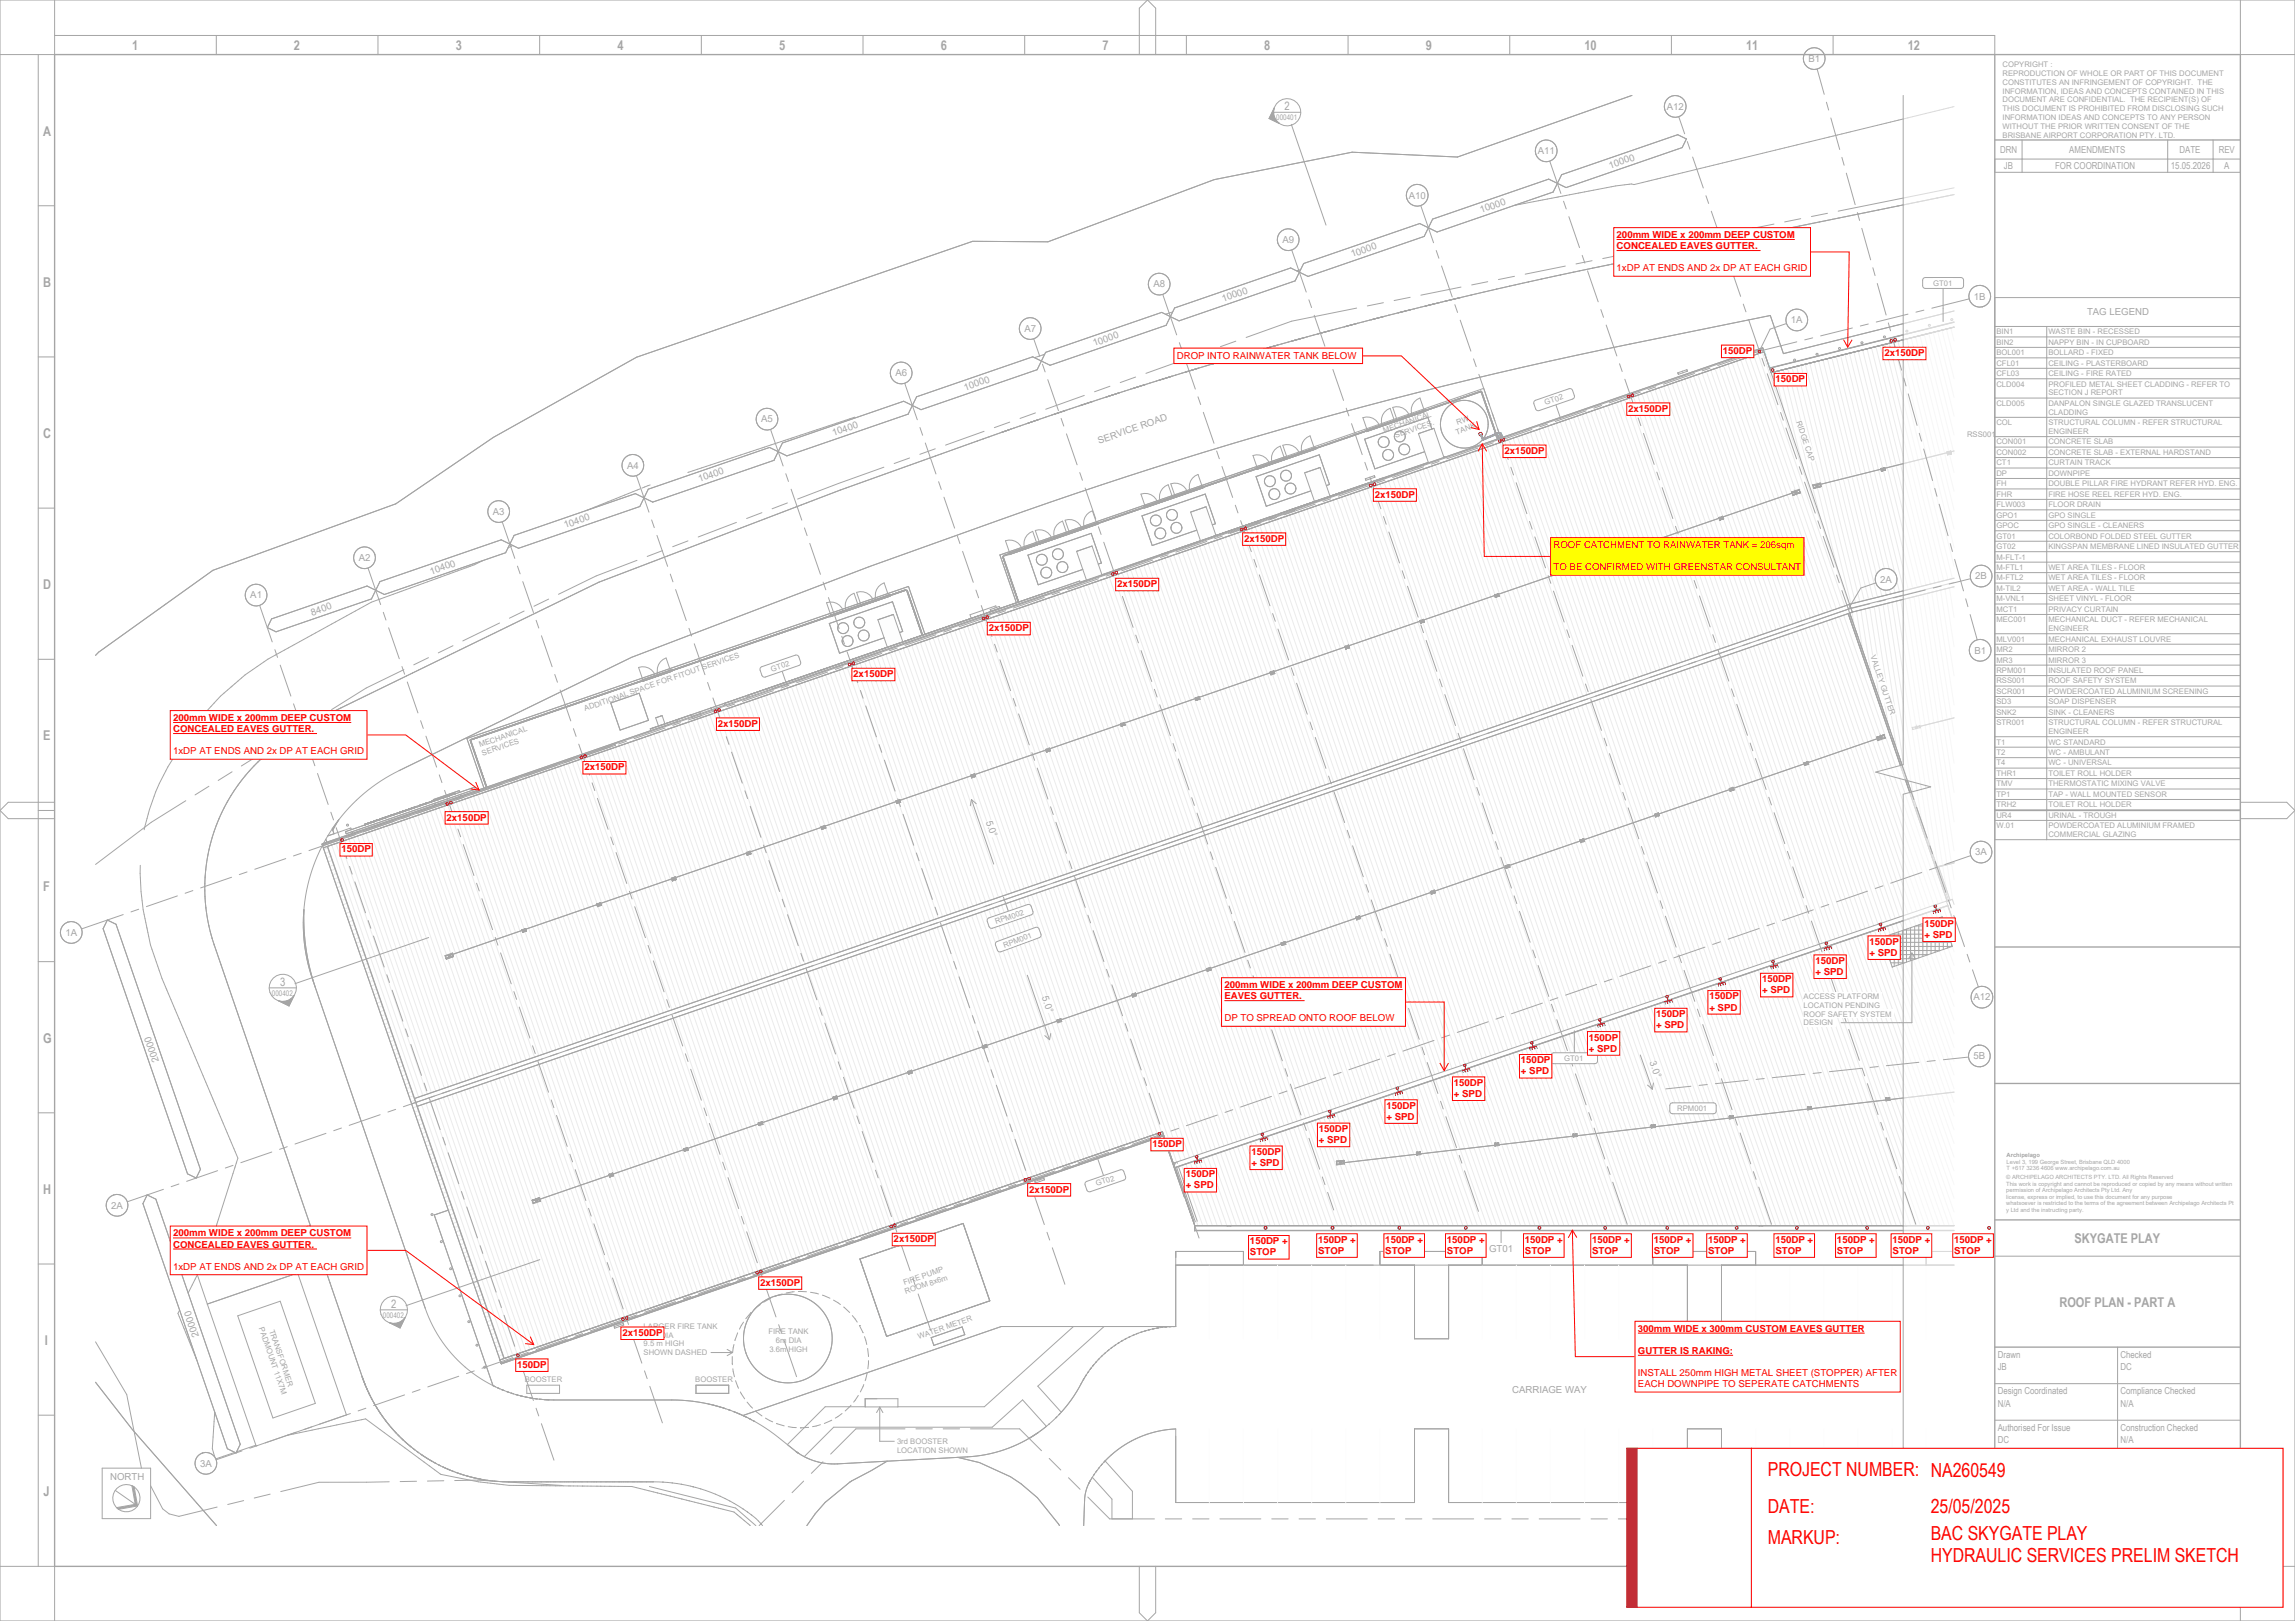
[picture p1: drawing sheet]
<svg xmlns="http://www.w3.org/2000/svg" width="841mm" height="594mm" viewBox="0 0 841 594" stroke-linecap="round" stroke-linejoin="round" font-family="sans-serif">
<defs><g id="words">
<g font-size="7.1" fill="#f00">
<text x="647.8" y="540.9">PROJECT NUMBER:</text>
<text x="707.5" y="541.3">NA260549</text>
<text x="647.8" y="554.5">DATE:</text>
<text x="707.5" y="554.5">25/05/2025</text>
<text x="647.8" y="565.8">MARKUP:</text>
<text x="707.5" y="564.3">BAC SKYGATE PLAY</text>
<text x="707.5" y="572.5">HYDRAULIC SERVICES PRELIM SKETCH</text>
</g>
<g font-size="4.9" fill="#a5a5a5">
<text x="48.5" y="18.4">1</text>
<text x="107.7" y="18.4">2</text>
<text x="167" y="18.4">3</text>
<text x="226.2" y="18.4">4</text>
<text x="285.5" y="18.4">5</text>
<text x="344.7" y="18.4">6</text>
<text x="404" y="18.4">7</text>
<text x="463.2" y="18.4">8</text>
<text x="522.5" y="18.4">9</text>
<text x="580.6" y="18.4">10</text>
<text x="639.8" y="18.4">11</text>
<text x="699.1" y="18.4">12</text>
<text x="15.8" y="49.7">A</text>
<text x="15.8" y="105.1">B</text>
<text x="15.8" y="160.5">C</text>
<text x="15.8" y="215.9">D</text>
<text x="15.8" y="271.3">E</text>
<text x="15.8" y="326.7">F</text>
<text x="15.8" y="382.1">G</text>
<text x="15.8" y="437.5">H</text>
<text x="760.2" y="455.5">SKYGATE PLAY</text>
<text x="754.7" y="478.8">ROOF PLAN - PART A</text>
<text x="16.4" y="492.9">I</text>
<text x="15.9" y="548.3">J</text>
</g>
<g font-size="4.2" fill="#a5a5a5">
<text x="470.7" y="40.4">2</text>
<text x="102.6" y="361.2">3</text>
<text x="143.3" y="479.2">2</text>
</g>
<g font-size="3.5" fill="#a5a5a5">
<text x="662.7" y="22.7">B1</text>
<text x="610.8" y="40.2">A12</text>
<text x="563.5" y="56.5">A11</text>
<text x="732.9" y="56.2">DRN</text>
<text x="758.3" y="56.2">AMENDMENTS</text>
<text x="798.7" y="56.2">DATE</text>
<text x="813" y="56.2">REV</text>
<text x="590" y="61.8" transform="rotate(-19 590 61.8)">10000</text>
<text x="734.3" y="62">JB</text>
<text x="753.1" y="62">FOR COORDINATION</text>
<text x="795.5" y="62">15.05.2026</text>
<text x="815" y="62">A</text>
<text x="516.3" y="72.7">A10</text>
<text x="542.8" y="78.1" transform="rotate(-19 542.8 78.1)">10000</text>
<text x="469.9" y="89">A9</text>
<text x="495.5" y="94.3" transform="rotate(-19 495.5 94.3)">10000</text>
<text x="422.7" y="105.3">A8</text>
<text x="448.2" y="110.6" transform="rotate(-19 448.2 110.6)">10000</text>
<text x="723.3" y="109.8">1B</text>
<text x="656.3" y="118.4">1A</text>
<text x="764.8" y="115.5">TAG LEGEND</text>
<text x="375.4" y="121.6">A7</text>
<text x="400.9" y="126.9" transform="rotate(-19 400.9 126.9)">10000</text>
<text x="328.1" y="137.9">A6</text>
<text x="353.7" y="143.2" transform="rotate(-19 353.7 143.2)">10000</text>
<text x="278.9" y="154.8">A5</text>
<text x="305.4" y="159.8" transform="rotate(-19 305.4 159.8)">10400</text>
<text x="402.8" y="162.6" transform="rotate(-19 402.8 162.6)">SERVICE ROAD</text>
<text x="229.8" y="171.7">A4</text>
<text x="256.3" y="176.7" transform="rotate(-19 256.3 176.7)">10400</text>
<text x="180.6" y="188.6">A3</text>
<text x="207.1" y="193.6" transform="rotate(-19 207.1 193.6)">10400</text>
<text x="131.5" y="205.6">A2</text>
<text x="157.9" y="210.6" transform="rotate(-19 157.9 210.6)">10400</text>
<text x="689" y="213.5">2A</text>
<text x="723.8" y="212.3">2B</text>
<text x="91.7" y="219.3">A1</text>
<text x="114.4" y="225.6" transform="rotate(-19 114.4 225.6)">8400</text>
<text x="723.5" y="239.5">B1</text>
<text x="361.3" y="301.1" transform="rotate(71 361.3 301.1)">5.0°</text>
<text x="723.8" y="313.4">3A</text>
<text x="24" y="342.9">1A</text>
<text x="381.8" y="365.5" transform="rotate(71 381.8 365.5)">5.0°</text>
<text x="723.2" y="366.6">A12</text>
<text x="58.4" y="388.7" transform="rotate(-109 58.4 388.7)">20000</text>
<text x="604.5" y="389.1" transform="rotate(71 604.5 389.1)">3.0°</text>
<text x="723.2" y="388.1">5B</text>
<text x="40.7" y="442.9">2A</text>
<text x="545.7" y="458.9">GT01</text>
<text x="72.9" y="489.5" transform="rotate(-109 72.9 489.5)">20000</text>
<text x="732.1" y="497.5">Drawn</text>
<text x="777.1" y="497.5">Checked</text>
<text x="732.1" y="502.1">JB</text>
<text x="777.1" y="502.1">DC</text>
<text x="554.1" y="510.5">CARRIAGE WAY</text>
<text x="732.1" y="510.9">Design Coordinated</text>
<text x="732.1" y="515.5">N/A</text>
<text x="777.1" y="510.9">Compliance Checked</text>
<text x="777.1" y="515.5">N/A</text>
<text x="732.1" y="524.3">Authorised For Issue</text>
<text x="777.1" y="524.3">Construction Checked</text>
<text x="732.1" y="528.8">DC</text>
<text x="777.1" y="528.8">N/A</text>
<text x="73.3" y="537.4">3A</text>
<text x="40.4" y="542.2">NORTH</text>
<text x="742.7" y="572.3">25021 - ARC -</text>
<text x="767.5" y="572.3">XX</text>
<text x="774" y="572.3">-</text>
<text x="777.9" y="572.3">01</text>
<text x="784" y="572.3">- DR -</text>
<text x="797.9" y="572.3">AR</text>
<text x="805" y="572.3">-</text>
<text x="808.7" y="572.3">000251</text>
</g>
<g font-size="3.5" fill="#f00">
<text x="592.4" y="87.2">200mm WIDE x 200mm DEEP CUSTOM</text>
<text x="592.4" y="91.3">CONCEALED EAVES GUTTER.</text>
<text x="592.4" y="99.4">1xDP AT ENDS AND 2x DP AT EACH GRID</text>
<text x="431.2" y="131.4">DROP INTO RAINWATER TANK BELOW</text>
<text x="631.4" y="129.7">150DP</text>
<text x="690.5" y="130.5">2x150DP</text>
<text x="650.7" y="140.1">150DP</text>
<text x="596.7" y="150.9">2x150DP</text>
<text x="551.3" y="166.4">2x150DP</text>
<text x="503.8" y="182.4">2x150DP</text>
<text x="455.9" y="198.5">2x150DP</text>
<text x="569.3" y="200.8">ROOF CATCHMENT TO RAINWATER TANK = 206sqm</text>
<text x="569.3" y="208.9">TO BE CONFIRMED WITH GREENSTAR CONSULTANT</text>
<text x="409.4" y="215.2">2x150DP</text>
<text x="362.3" y="231.3">2x150DP</text>
<text x="312.7" y="248.1">2x150DP</text>
<text x="63.4" y="264.2">200mm WIDE x 200mm DEEP CUSTOM</text>
<text x="63.4" y="268.3">CONCEALED EAVES GUTTER.</text>
<text x="263.1" y="266.3">2x150DP</text>
<text x="63.4" y="276.4">1xDP AT ENDS AND 2x DP AT EACH GRID</text>
<text x="214.1" y="282.3">2x150DP</text>
<text x="163.7" y="300.7">2x150DP</text>
<text x="125.1" y="312.4">150DP</text>
<text x="705.2" y="339.6">150DP</text>
<text x="685.1" y="346.2">150DP</text>
<text x="705.2" y="343.7">+ SPD</text>
<text x="665.3" y="353.2">150DP</text>
<text x="685.1" y="350.3">+ SPD</text>
<text x="645.7" y="359.9">150DP</text>
<text x="665.3" y="357.2">+ SPD</text>
<text x="448.7" y="362.1">200mm WIDE x 200mm DEEP CUSTOM</text>
<text x="645.7" y="364">+ SPD</text>
<text x="448.7" y="366.1">EAVES GUTTER.</text>
<text x="626.4" y="366.3">150DP</text>
<text x="626.4" y="370.3">+ SPD</text>
<text x="448.7" y="374.2">DP TO SPREAD ONTO ROOF BELOW</text>
<text x="606.9" y="372.7">150DP</text>
<text x="606.9" y="376.8">+ SPD</text>
<text x="582.3" y="381.3">150DP</text>
<text x="557.4" y="389.7">150DP</text>
<text x="582.3" y="385.4">+ SPD</text>
<text x="557.4" y="393.7">+ SPD</text>
<text x="532.8" y="397.9">150DP</text>
<text x="532.8" y="402">+ SPD</text>
<text x="508" y="406.3">150DP</text>
<text x="508" y="410.3">+ SPD</text>
<text x="483.3" y="414.8">150DP</text>
<text x="483.3" y="418.9">+ SPD</text>
<text x="422.3" y="420.4">150DP</text>
<text x="458.6" y="423.2">150DP</text>
<text x="434.5" y="431.4">150DP</text>
<text x="458.6" y="427.3">+ SPD</text>
<text x="377.1" y="437">2x150DP</text>
<text x="434.5" y="435.5">+ SPD</text>
<text x="63.4" y="453.1">200mm WIDE x 200mm DEEP CUSTOM</text>
<text x="327.5" y="455.2">2x150DP</text>
<text x="483" y="455.4">150DP +</text>
<text x="507.6" y="455.4">150DP +</text>
<text x="530.2" y="455.4">150DP +</text>
<text x="558.8" y="455.4">150DP +</text>
<text x="583.5" y="455.4">150DP +</text>
<text x="606" y="455.4">150DP +</text>
<text x="625.9" y="455.4">150DP +</text>
<text x="650.6" y="455.4">150DP +</text>
<text x="673.2" y="455.4">150DP +</text>
<text x="693.5" y="455.4">150DP +</text>
<text x="716.1" y="455.4">150DP +</text>
<text x="63.4" y="457.1">CONCEALED EAVES GUTTER.</text>
<text x="458.1" y="456">150DP +</text>
<text x="458.1" y="460.1">STOP</text>
<text x="483" y="459.4">STOP</text>
<text x="507.6" y="459.4">STOP</text>
<text x="530.2" y="459.4">STOP</text>
<text x="558.8" y="459.4">STOP</text>
<text x="583.5" y="459.4">STOP</text>
<text x="606" y="459.4">STOP</text>
<text x="625.9" y="459.4">STOP</text>
<text x="650.6" y="459.4">STOP</text>
<text x="673.2" y="459.4">STOP</text>
<text x="693.5" y="459.4">STOP</text>
<text x="716.1" y="459.4">STOP</text>
<text x="63.4" y="465.2">1xDP AT ENDS AND 2x DP AT EACH GRID</text>
<text x="278.5" y="471.2">2x150DP</text>
<text x="228.1" y="489.5">2x150DP</text>
<text x="600.2" y="488">300mm WIDE x 300mm CUSTOM EAVES GUTTER</text>
<text x="600.2" y="496.1">GUTTER IS RAKING:</text>
<text x="189.5" y="501.2">150DP</text>
<text x="600.2" y="504.2">INSTALL 250mm HIGH METAL SHEET (STOPPER) AFTER</text>
<text x="600.2" y="508.3">EACH DOWNPIPE TO SEPERATE CATCHMENTS</text>
</g>
<g font-size="2.8" fill="#a5a5a5">
<text x="733.8" y="24.6">COPYRIGHT :</text>
<text x="733.8" y="27.8">REPRODUCTION OF WHOLE OR PART OF THIS DOCUMENT</text>
<text x="733.8" y="31.1">CONSTITUTES AN INFRINGEMENT OF COPYRIGHT. THE</text>
<text x="733.8" y="34.3">INFORMATION, IDEAS AND CONCEPTS CONTAINED IN THIS</text>
<text x="733.8" y="37.5">DOCUMENT ARE CONFIDENTIAL. THE RECIPIENT(S) OF</text>
<text x="733.8" y="40.8">THIS DOCUMENT IS PROHIBITED FROM DISCLOSING SUCH</text>
<text x="467.7" y="44">000401</text>
<text x="733.8" y="44">INFORMATION IDEAS AND CONCEPTS TO ANY PERSON</text>
<text x="733.8" y="47.3">WITHOUT THE PRIOR WRITTEN CONSENT OF THE</text>
<text x="733.8" y="50.5">BRISBANE AIRPORT CORPORATION PTY. LTD.</text>
<text x="708.4" y="104.7">GT01</text>
<text x="731.6" y="122.5">BIN1</text>
<text x="750.6" y="122.5">WASTE BIN - RECESSED</text>
<text x="731.6" y="126.3">BIN2</text>
<text x="731.6" y="130.2">BOL001</text>
<text x="750.6" y="126.3">NAPPY BIN - IN CUPBOARD</text>
<text x="750.6" y="130.2">BOLLARD - FIXED</text>
<text x="731.6" y="134">CFL01</text>
<text x="731.6" y="137.8">CFL03</text>
<text x="750.6" y="134">CEILING - PLASTERBOARD</text>
<text x="750.6" y="137.8">CEILING - FIRE RATED</text>
<text x="731.6" y="141.7">CLD004</text>
<text x="750.6" y="141.7">PROFILED METAL SHEET CLADDING - REFER TO</text>
<text x="566.4" y="148.5" transform="rotate(-19 566.4 148.5)">GT02</text>
<text x="731.6" y="148.7">CLD005</text>
<text x="750.6" y="144.9">SECTION J REPORT</text>
<text x="750.6" y="148.7">DANPALON SINGLE GLAZED TRANSLUCENT</text>
<text x="534.1" y="155.7" transform="rotate(-19 534.1 155.7)">RW</text>
<text x="658.3" y="154.7" transform="rotate(71 658.3 154.7)">RIDGE CAP</text>
<text x="731.6" y="155.8">COL</text>
<text x="750.6" y="152">CLADDING</text>
<text x="750.6" y="155.8">STRUCTURAL COLUMN - REFER STRUCTURAL</text>
<text x="507.3" y="158.6" transform="rotate(-19 507.3 158.6)">MECHANICAL</text>
<text x="511.5" y="160.5" transform="rotate(-19 511.5 160.5)">SERVICES.</text>
<text x="533.9" y="159.2" transform="rotate(-19 533.9 159.2)">TANK</text>
<text x="720.8" y="160.1">RSS001</text>
<text x="750.6" y="159.1">ENGINEER</text>
<text x="731.6" y="162.9">CON001</text>
<text x="731.6" y="166.7">CON002</text>
<text x="750.6" y="162.9">CONCRETE SLAB</text>
<text x="750.6" y="166.7">CONCRETE SLAB - EXTERNAL HARDSTAND</text>
<text x="731.6" y="170.5">CT1</text>
<text x="750.6" y="170.5">CURTAIN TRACK</text>
<text x="731.6" y="174.4">DP</text>
<text x="731.6" y="178.2">FH</text>
<text x="750.6" y="174.4">DOWNPIPE</text>
<text x="750.6" y="178.2">DOUBLE PILLAR FIRE HYDRANT REFER HYD. ENG.</text>
<text x="731.6" y="182">FHR</text>
<text x="731.6" y="185.9">FLW003</text>
<text x="750.6" y="182">FIRE HOSE REEL REFER HYD. ENG.</text>
<text x="750.6" y="185.9">FLOOR DRAIN</text>
<text x="731.6" y="189.7">GPO1</text>
<text x="750.6" y="189.7">GPO SINGLE</text>
<text x="731.6" y="193.5">GPOC</text>
<text x="731.6" y="197.4">GT01</text>
<text x="750.6" y="193.5">GPO SINGLE - CLEANERS</text>
<text x="750.6" y="197.4">COLORBOND FOLDED STEEL GUTTER</text>
<text x="731.6" y="201.2">GT02</text>
<text x="750.6" y="201.2">KINGSPAN MEMBRANE LINED INSULATED GUTTER</text>
<text x="731.6" y="205">M-FLT-1</text>
<text x="731.6" y="208.9">M-FTL1</text>
<text x="750.6" y="208.9">WET AREA TILES - FLOOR</text>
<text x="731.6" y="212.7">M-FTL2</text>
<text x="750.6" y="212.7">WET AREA TILES - FLOOR</text>
<text x="731.6" y="216.5">M-TIL2</text>
<text x="731.6" y="220.4">M-VNL1</text>
<text x="750.6" y="216.5">WET AREA - WALL TILE</text>
<text x="750.6" y="220.4">SHEET VINYL - FLOOR</text>
<text x="731.6" y="224.2">MCT1</text>
<text x="750.6" y="224.2">PRIVACY CURTAIN</text>
<text x="731.6" y="228">MEC001</text>
<text x="750.6" y="228">MECHANICAL DUCT - REFER MECHANICAL</text>
<text x="750.6" y="231.3">ENGINEER</text>
<text x="731.6" y="235.1">MLV001</text>
<text x="731.6" y="238.9">MR2</text>
<text x="750.6" y="235.1">MECHANICAL EXHAUST LOUVRE</text>
<text x="750.6" y="238.9">MIRROR 2</text>
<text x="685.4" y="240.4" transform="rotate(71 685.4 240.4)">VALLEY GUTTER</text>
<text x="731.6" y="242.8">MR3</text>
<text x="750.6" y="242.8">MIRROR 3</text>
<text x="282.9" y="246.2" transform="rotate(-19 282.9 246.2)">GT02</text>
<text x="731.6" y="246.6">RPM001</text>
<text x="731.6" y="250.4">RSS001</text>
<text x="750.6" y="246.6">INSULATED ROOF PANEL</text>
<text x="750.6" y="250.4">ROOF SAFETY SYSTEM</text>
<text x="731.6" y="254.3">SCR001</text>
<text x="750.6" y="254.3">POWDERCOATED ALUMINIUM SCREENING</text>
<text x="214.5" y="260.6" transform="rotate(-19 214.5 260.6)">ADDITIONAL SPACE FOR FITOUT SERVICES</text>
<text x="731.6" y="258.1">SD3</text>
<text x="731.6" y="261.9">SNK2</text>
<text x="750.6" y="258.1">SOAP DISPENSER</text>
<text x="750.6" y="261.9">SINK - CLEANERS</text>
<text x="731.6" y="265.8">STR001</text>
<text x="750.6" y="265.8">STRUCTURAL COLUMN - REFER STRUCTURAL</text>
<text x="750.6" y="269">ENGINEER</text>
<text x="175.9" y="273.9" transform="rotate(-19 175.9 273.9)">MECHANICAL</text>
<text x="731.6" y="272.8">T1</text>
<text x="750.6" y="272.8">WC STANDARD</text>
<text x="177" y="276.9" transform="rotate(-19 177 276.9)">SERVICES</text>
<text x="731.6" y="276.7">T2</text>
<text x="731.6" y="280.5">T4</text>
<text x="750.6" y="276.7">WC - AMBULANT</text>
<text x="750.6" y="280.5">WC - UNIVERSAL</text>
<text x="731.6" y="284.3">THR1</text>
<text x="750.6" y="284.3">TOILET ROLL HOLDER</text>
<text x="731.6" y="288.2">TMV</text>
<text x="731.6" y="292">TP1</text>
<text x="750.6" y="288.2">THERMOSTATIC MIXING VALVE</text>
<text x="750.6" y="292">TAP - WALL MOUNTED SENSOR</text>
<text x="731.6" y="295.8">TRH2</text>
<text x="731.6" y="299.7">UR4</text>
<text x="750.6" y="295.8">TOILET ROLL HOLDER</text>
<text x="750.6" y="299.7">URINAL - TROUGH</text>
<text x="731.6" y="303.5">W.01</text>
<text x="750.6" y="303.5">POWDERCOATED ALUMINIUM FRAMED</text>
<text x="750.6" y="306.8">COMMERCIAL GLAZING</text>
<text x="365.1" y="338.7" transform="rotate(-19 365.1 338.7)">RPM002</text>
<text x="368.1" y="347.3" transform="rotate(-20 368.1 347.3)">RPM001</text>
<text x="99.6" y="364.8">000402</text>
<text x="660.9" y="366">ACCESS PLATFORM</text>
<text x="660.9" y="369.3">LOCATION PENDING</text>
<text x="660.9" y="372.5">ROOF SAFETY SYSTEM</text>
<text x="660.9" y="375.8">DESIGN</text>
<text x="573.1" y="388.8">GT01</text>
<text x="614.6" y="407.2">RPM001</text>
<text x="401.9" y="434.8" transform="rotate(-19 401.9 434.8)">GT02</text>
<text x="331.4" y="471" transform="rotate(-19 331.4 471)">FIRE PUMP</text>
<text x="332" y="474.2" transform="rotate(-19 332 474.2)">ROOM 8x6m</text>
<text x="140.3" y="482.8">000402</text>
<text x="94.9" y="486.7" transform="rotate(71 94.9 486.7)">PADMOUNT 11X7M</text>
<text x="98.6" y="487.6" transform="rotate(71 98.6 487.6)">TRANSFORMER</text>
<text x="235.9" y="486.9">LARGER FIRE TANK</text>
<text x="235.9" y="490.1">10m DIA</text>
<text x="281.6" y="488.8">FIRE TANK</text>
<text x="336.7" y="490.7" transform="rotate(-19 336.7 490.7)">WATER METER</text>
<text x="235.9" y="493.4">9.5 m HIGH</text>
<text x="235.9" y="496.6">SHOWN DASHED</text>
<text x="281.9" y="495.3">3.6m HIGH</text>
<text x="284.3" y="492.1">6m DIA</text>
<text x="192.3" y="506.5">BOOSTER</text>
<text x="254.8" y="506.5">BOOSTER</text>
<text x="328.7" y="529.1">3rd BOOSTER</text>
<text x="328.7" y="532.4">LOCATION SHOWN</text>
<text x="740.9" y="566.3">Project No.</text>
<text x="753.8" y="566.3">Originator</text>
<text x="794.9" y="566.3">Discipline</text>
</g>
<g font-size="2.5" fill="#a5a5a5">
<text x="731.8" y="570.4">Drawing</text>
<text x="734" y="573.3">No.</text>
</g>
<g font-size="2.1" fill="#a5a5a5">
<text x="735.3" y="424">Archipelago</text>
<text x="735.3" y="426.4">Level 3, 199 George Street, Brisbane QLD 4000</text>
<text x="735.3" y="428.8">T +617 3236 4606 www.archipelago.com.au</text>
<text x="735.2" y="432.2">© ARCHIPELAGO ARCHITECTS PTY. LTD. All Rights Reserved</text>
<text x="735.2" y="434.5">This work is copyright and cannot be reproduced or copied by any means without written</text>
<text x="735.2" y="436.9">permission of Archipelago Architects Pty Ltd. Any</text>
<text x="735.2" y="439.3">license, express or implied, to use this document for any purpose</text>
<text x="735.2" y="441.7">whatsoever is restricted to the terms of the agreement between Archipelago Architects Pt</text>
<text x="735.2" y="444.1">y Ltd and the instructing party.</text>
<text x="760.6" y="561.5">ABN 54 076 870 650</text>
</g>
</g></defs>
<path d="M48.3 544.4l.9 .5 1.2 7-6.9 1.2-.8-.7 6.8-1.2z" fill="#a5a5a5"/>
<path d="M37.4 538v18.5h17.8v-18.5zM48.3 544.4l.9 .5 1.2 7-6.9 1.2-.8-.7 6.8-1.2z" fill="#fff"/>
<path d="M698.1 449.2l.4 .2 .3-.2zM708.6 332.1a.4 .4 0 0 0 .8 0 .4 .4 0 0 0-.8 0z" fill="#ffedff"/>
<g fill="#fff">
<path d="M71.1 463.7l42.6-14.7 4.9 14.2-42.6 14.7z"/>
<path d="M223.8 257.6l10.4-3.6 3.4 10-10.4 3.5z"/>
<path d="M697.4 35v245.2l-10.1 2.7 20.2 5.4-10.1 2.7v268.1h18.7v-524.1zM698.1 449.2h.7l-.3 .2zM708.6 332.1a.4 .4 0 0 1 .8 0 .4 .4 0 0 1-.8 0z"/>
</g>
<g fill="#fdfdfd">
<path d="M436.3 187.7l.5-.2 3.6 10.5-.5 .2z"/>
<path d="M436.8 187.5l4.7-1.6 3.6 10.5-4.7 1.6z"/>
<path d="M441.5 185.9l.5-.2 3.6 10.5-.5 .2z"/>
<path d="M394.5 202l.5-.1 3.6 10.5-.5 .2z"/>
<path d="M395 201.9l4.7-1.6 3.6 10.5-4.7 1.6z"/>
<path d="M399.7 200.3l.5-.2 3.6 10.5-.5 .2z"/>
<path d="M478.1 173.3l.5-.2 3.6 10.5-.5 .2z"/>
<path d="M478.6 173.1l4.7-1.6 3.6 10.5-4.7 1.6z"/>
<path d="M483.3 171.5l.4-.2 3.7 10.5-.5 .2z"/>
<path d="M519.8 158.9l.5-.2 3.6 10.7-.4 .2z"/>
<path d="M520.3 158.7l4.7-1.6 3.7 10.7-4.8 1.6z"/>
<path d="M525 157.1l.4-.1 3.7 10.6-.4 .2z"/>
<path d="M240.3 263l.4-.1 1.1 3-.5 .2z"/>
<path d="M240.7 262.9l1.5-.5 1 3-1.4 .5z"/>
<path d="M242.2 262.4l.4-.2 1.1 3-.5 .2z"/>
<path d="M321.7 227.1l.5-.2 3.4 10.1-.4 .2z"/>
<path d="M322.2 226.9l4.7-1.6 3.5 10.1-4.8 1.6z"/>
<path d="M326.9 225.3l.5-.1 3.4 10-.4 .2z"/>
</g>
<g fill="#fff">
<path d="M191.8 543.6v.7h-.2z"/>
<path d="M189.1 544.3l1.1-.8v.8z"/>
<path d="M190.2 543.5l1.4 .8h-1.4z"/>
<path d="M194.1 544.4l1.1-.9v.9z"/>
<path d="M193.5 543.5l.6 .9h-.6z"/>
<path d="M193.5 543.5h1.7l-1.1 .9z"/>
<path d="M191.9 543.6l1.6 .8-1.6-.1z"/>
<path d="M195.2 543.5l1.4 .9h-1.4z"/>
<path d="M182.9 543.4l1.5 .6-1.5-.1z"/>
<path d="M181.2 543.3l.9 .5-.9-.1z"/>
<path d="M182.1 543.8l.8-.4v.5z"/>
<path d="M184.6 543.5h1.7l.3 .8z"/>
<path d="M184.6 543.5l2 .8-2.2-.3z"/>
<path d="M186.6 544.3l1.6-.8v.8z"/>
<path d="M188.3 543.5l.8 .8h-.8z"/>
<path d="M186.3 543.5h2l-1.7 .8z"/>
<path d="M188.6 543l.5 1.3-.8-.8z"/>
<path d="M190.2 543.5h1.6l-.2 .8z"/>
<path d="M191.9 543.5l1.6-.5v.5z"/>
<path d="M188.8 543l1.4 .5-1.1 .8z"/>
<path d="M191.9 543.5h1.6v.9z"/>
<path d="M190.2 543h.7l-.7 .5z"/>
<path d="M186.3 543l2 .5h-2z"/>
<path d="M196.9 543.5l1.6 .9h-1.9z"/>
<path d="M209.1 544.5l1.1-1v1z"/>
<path d="M206.9 543.5l1.6 1h-1.9z"/>
<path d="M208.5 543.5l.6 1h-.6z"/>
<path d="M213.5 543.5l.5 1.1-.5-.1z"/>
<path d="M211.9 543.5l1.6 1h-1.9z"/>
<path d="M210.2 543.5l1.4 1h-1.4z"/>
<path d="M214 544.6l1.2-1.1v1.1z"/>
<path d="M200.2 544.4h1.4z"/>
<path d="M198.5 543.5l.6 .9h-.6z"/>
<path d="M199.1 544.4l1.1-.9v.9z"/>
<path d="M200.2 543.5l1.4 .9h-1.4z"/>
<path d="M201.6 544.4l1.9 .1z"/>
<path d="M204.1 544.4l1.1-.9v1z"/>
<path d="M204.1 544.4l1.1 .1z"/>
<path d="M203.5 543.5l.6 1h-.6z"/>
<path d="M201.8 543.5l1.7 1-1.9-.1z"/>
<path d="M205.2 543.5l1.4 1h-1.4z"/>
<path d="M215.2 543.5l1.4 1.1h-1.4z"/>
<path d="M178.6 543.4l.9-.3 .3 .4z"/>
<path d="M177.3 542.2l.3 1.1-.4-.1z"/>
<path d="M177.6 543.3l1.1-.8-.1 .9z"/>
<path d="M179.6 542.6l.2 .9-.3-.4z"/>
<path d="M179.8 543.5l1.4-.2v.4z"/>
<path d="M188.3 543h.3l-.3 .5z"/>
<path d="M195.2 543.5h1.7l-.3 .9z"/>
<path d="M184.1 543l.5 .5-.2 .5z"/>
<path d="M181.6 542.8h.3l.2 1-.9-.5z"/>
<path d="M195.2 543h.5l-.5 .5z"/>
<path d="M182.9 542.9v.5l-.8 .4z"/>
<path d="M196.9 543.5h1.6v.9z"/>
<path d="M182.9 543.4l.8-.5 .4 .1 .3 1z"/>
<path d="M193.5 543.5l1.7-.5v.5z"/>
<path d="M196.9 543h1l-1 .5z"/>
<path d="M176.1 542l.2 .1-.1 1-.9-.1z"/>
<path d="M176.2 543.1l1.1-.9-.1 1z"/>
<path d="M178.7 542.5l.8 .6-.9 .3z"/>
<path d="M179.8 543.5l1.4-.7v.5z"/>
<path d="M184.6 543h1.7l-1.7 .5z"/>
<path d="M184.6 543.5l1.7-.5v.5z"/>
<path d="M190.2 543.5l.7-.5h.4l.5 .5z"/>
<path d="M186.4 543h1.9v.5z"/>
<path d="M191.3 543h.6v.5z"/>
<path d="M189.2 543h1v.5z"/>
<path d="M193.5 543h1.6l-1.6 .5z"/>
<path d="M195.2 543.5l.5-.5h.5l.7 .5z"/>
<path d="M196.2 543h.7v.5z"/>
<path d="M191.9 543h1.6l-1.6 .5z"/>
<path d="M198.4 543l.1 .5z"/>
<path d="M196.9 543.5l1-.5h.5l.1 .5z"/>
<path d="M198.5 543h1.6l-1.6 .5z"/>
<path d="M200.2 543h.4l-.4 .5z"/>
<path d="M200.2 543.5h1.6l-.2 .9z"/>
<path d="M203.5 543h1.7v.5h-1.7z"/>
<path d="M201.8 543.5h1.7v1z"/>
<path d="M203.5 543.5h1.7l-1.1 .9z"/>
<path d="M201.8 543h1l-1 .5z"/>
<path d="M205.2 543.5h1.7l-.3 1z"/>
<path d="M205.5 543l1.4 .5h-1.7z"/>
<path d="M208.5 543.5l1.7-.5v.5z"/>
<path d="M206.9 543.5h1.6v1z"/>
<path d="M211.9 543.5h1.6v1z"/>
<path d="M210.2 543.5h1.7l-.3 1z"/>
<path d="M213.5 543h1.7v.5h-1.7z"/>
<path d="M210.2 543v.5z"/>
<path d="M208.5 543.5h1.7l-1.1 1z"/>
<path d="M206.9 543h.8l-.8 .5z"/>
<path d="M213.5 543.5h1.7l-1.2 1.1z"/>
<path d="M211.9 543h.6l-.6 .5z"/>
<path d="M200.6 543h.5l.7 .5h-1.6z"/>
<path d="M201.8 543.5l1-.5h.5l.2 .5z"/>
<path d="M205.2 543h.3l-.3 .5z"/>
<path d="M203.3 543h.2v.5z"/>
<path d="M206 543h.9v.5z"/>
<path d="M206.9 543.5l.8-.5h.5l.3 .5z"/>
<path d="M210.4 543l1.5 .5h-1.7z"/>
<path d="M210.9 543h1v.5z"/>
<path d="M211.9 543.5l.6-.5h.5l.5 .5z"/>
<path d="M215.3 543h1.6v.5z"/>
<path d="M213 543h.5v.5z"/>
<path d="M208.5 543h1.6l-1.6 .5z"/>
<path d="M201.1 543h.7v.5z"/>
<path d="M215.2 543l1.6 .5h-1.6z"/>
<path d="M198.5 543.5l1.7-.5v.5z"/>
<path d="M198.5 543.5h1.7l-1.1 .9z"/>
<path d="M208.2 543h.3v.5z"/>
<path d="M215.2 543.5h1.7l-.3 1.1z"/>
<path d="M239 544.8l.4 1.9-1.6-.4z"/>
<path d="M233.1 545.1l.9-.4 .7 .8z"/>
<path d="M234.7 545.5l1.8-.7-.2 1.1z"/>
<path d="M236.5 544.8l1.3 1.5-1.5-.4z"/>
<path d="M244 544.8l-.7 2.9-.9-.3z"/>
<path d="M241.5 544.8l-.7 2.2z"/>
<path d="M241.5 544.8l.9 2.6-1.4-.3z"/>
<path d="M239.4 546.7l2.1-1.9-.7 2.2z"/>
<path d="M244 544.9l.1 3-.8-.2z"/>
<path d="M241.5 544.8h2.5l-1.6 2.6z"/>
<path d="M225.2 543.5l1.3 1.2h-1.3z"/>
<path d="M223.5 543.5l.5 1.1h-.5z"/>
<path d="M224 544.6l1.2-1.1v1.2z"/>
<path d="M240.2 543.5l1.3 1.3h-2.5z"/>
<path d="M231.9 543.5l1.2 1.6-1.6-.4z"/>
<path d="M235.2 543.5l-.5 2-.7-.8z"/>
<path d="M236.5 544.8l2-1.3 .5 1.3z"/>
<path d="M233.5 543.5l.5 1.2-.9 .4z"/>
<path d="M226.6 544.7l1.9-1.2 .5 1.2z"/>
<path d="M235.2 543.5l1.3 1.3-1.8 .7z"/>
<path d="M236.5 544.8h2.5l-1.2 1.5z"/>
<path d="M239 544.8h2.5l-2.1 1.9z"/>
<path d="M230.2 543.5l1.3 1.2h-2.5z"/>
<path d="M241.5 544.8l2-1.3 .5 1.3z"/>
<path d="M251.5 544.9l.9 5-.8-.2z"/>
<path d="M251.5 544.9l.1 4.8-1.1-.2z"/>
<path d="M251.5 544.9l-1 4.6-.6-.2z"/>
<path d="M254 545l-1.3 5-.3-.1z"/>
<path d="M254.5 550.5l1.7-1.4-.4 1.7z"/>
<path d="M253.4 550.2l.5-.2z"/>
<path d="M253.5 550.2l2.7-1.1-1.7 1.4z"/>
<path d="M254 545l-.6 5.2-.7-.2z"/>
<path d="M256.2 549.1l.7 2-1.1-.3z"/>
<path d="M246.5 544.9l.6 3.7-1.4-.4z"/>
<path d="M246.5 544.9l-1 3.3-1.4-.3z"/>
<path d="M246.4 545.1l-.9 3.1z"/>
<path d="M244 544.8l2.5 .1-2.4 3z"/>
<path d="M246.5 544.9h2.6l-2 3.7z"/>
<path d="M249.1 544.9l.7 4.4-1-.3z"/>
<path d="M254 544.9l2.2 4.2-2.8 1.1z"/>
<path d="M251.5 544.9h2.5l-1.6 5z"/>
<path d="M249.9 543.9l.8 .2 .8 .8h-2.4z"/>
<path d="M249.1 544.9h2.4l-1.7 4.4z"/>
<path d="M251.4 545.2l-1.6 4.1z"/>
<path d="M251.5 544.9l.7-.5 1.8 .5z"/>
<path d="M254 544.9l2.1 .5 .1 3.7z"/>
<path d="M249 544.9l-.2 4.1-1.7-.4z"/>
<path d="M245.2 543.5l1.3 1.4-2.5-.1z"/>
<path d="M256.1 545.4l.3 .1 1 3.2-1.2 .4z"/>
<path d="M246.5 544.9l1.8-1.2h.3l.5 1.2z"/>
<path d="M218.6 543.5h1.6l-1.1 1.1z"/>
<path d="M216.9 543.5h1.7v1.1z"/>
<path d="M216.9 543.5l1.7 1.1h-2z"/>
<path d="M218.6 543.5l.5 1.1h-.5z"/>
<path d="M216.9 543.5l.5-.5h.5l.7 .5z"/>
<path d="M219.1 544.6l1.1-1.1v1.1z"/>
<path d="M220.2 543.6l1.4 1h-1.4z"/>
<path d="M220.2 543.5h1.7l-.3 1.1z"/>
<path d="M221.9 543.5l1.6 1.1h-1.9z"/>
<path d="M222.3 543h.5l.7 .5h-1.6z"/>
<path d="M218.6 543l1.6 .5h-1.6z"/>
<path d="M221.9 543.5h1.6v1.1z"/>
<path d="M220.2 543l1.6 .5h-1.6z"/>
<path d="M217.9 543h.7v.5z"/>
<path d="M220.3 543h1.6v.5z"/>
<path d="M222.8 543h.7v.5z"/>
<path d="M221.9 543h.4l-.4 .5z"/>
<path d="M223.5 543h1l-1 .5z"/>
<path d="M218.6 543h1.6v.5z"/>
<path d="M223.5 543.5h1.7l-1.2 1.1z"/>
<path d="M225.2 543.5h1.7l-.4 1.2z"/>
<path d="M226.9 543h.3l-.3 .5z"/>
<path d="M225.2 543.5l1.7-.5v.5z"/>
<path d="M227.2 543l1.3 .5h-1.6z"/>
<path d="M228.5 543h.8l-.8 .5z"/>
<path d="M228.5 543.5l.8-.5h.5l.4 .5z"/>
<path d="M226.9 543.5h1.6l-2 1.2z"/>
<path d="M225.2 543h1.6l-1.6 .5z"/>
<path d="M223.5 543.5l1-.5h.5l.2 .5z"/>
<path d="M227.7 543h.8v.5z"/>
<path d="M228.5 543.5h1.7l-1.2 1.2z"/>
<path d="M216.9 543h.5l-.5 .5z"/>
<path d="M232 543l1.5 .5h-1.6z"/>
<path d="M231.9 543.5h1.6l-.4 1.6z"/>
<path d="M235.2 543l1.7 .5h-1.7z"/>
<path d="M233.5 543.5h1.7l-1.2 1.2z"/>
<path d="M235.2 543.5h1.7l-.4 1.3z"/>
<path d="M236.9 543l1.6 .5h-1.6z"/>
<path d="M230.2 543.5h1.7l-.4 1.2z"/>
<path d="M233.5 543.5l.7-.5h.5l.5 .5z"/>
<path d="M251.4 544.2l.8 .2-.7 .5z"/>
<path d="M236.9 543.5h1.6l-2 1.3z"/>
<path d="M238.5 543.5h1.7l-1.2 1.3z"/>
<path d="M240.2 543.5l1-.5 .6 .1 .1 .4z"/>
<path d="M240.2 543.5h1.7l-.4 1.3z"/>
<path d="M243.5 543.5h1.7l-1.2 1.3z"/>
<path d="M241.9 543.5h1.6l-2 1.3z"/>
<path d="M245.2 543.5l.4-.2 1.3 .2z"/>
<path d="M241.9 543.1h1.6v.4h-1.6z"/>
<path d="M245.2 543.5h1.7l-.4 1.4z"/>
<path d="M243.8 543.2l1.4 .3h-1.7z"/>
<path d="M248.6 543.7l1.2 .2-.7 1z"/>
<path d="M246.9 543.5l1.4 .2-1.8 1.2z"/>
<path d="M246.9 543.5h.3z"/>
<path d="M250.7 544.1l.7 .1 .1 .7z"/>
<path d="M238.5 543.5l.6-.5h.5l.6 .5z"/>
<path d="M230.2 543h1.7v.5h-1.7z"/>
<path d="M256.2 549.1l1.2-.4-.5 2.4z"/>
<path d="M225 543h.2v.5z"/>
<path d="M78.2 532.2l2.3 1.9-1.9-.6z"/>
<path d="M78.6 528.8l-.4 3.4-.4-1.4z"/>
<path d="M78.6 528.8l3.4 4.8-3.8-1.4z"/>
<path d="M78.1 526.6l.6 2.2-.9 2z"/>
<path d="M78.7 533.8l.2 .9z"/>
<path d="M78.7 533.7l.3 .9z"/>
<path d="M78.2 532.2l3.8 1.4-1.5 .5z"/>
<path d="M78.6 533.5l1.9 .6-1.4 .5z"/>
<path d="M78.7 533.7l.4 .9z"/>
<path d="M79.6 526.7l2.4 6.9-3.3-4.8z"/>
<path d="M78.2 524.4l2.3 .2-.9 2.1-1.5-.1z"/>
<path d="M78.1 526.6l1.5 .1-.9 2.1z"/>
<path d="M78.3 522.7l2.2 .1v1.8l-2.3-.2z"/>
<path d="M78.5 521h1.4l.6 1.8-2.2-.1z"/>
<path d="M80.5 524.6l1.5 9-2.4-6.9z"/>
<path d="M105.3 525.9l2.2-.7v.3z"/>
<path d="M107.5 525.2l2.2-.8 .1 .6-2.3 .5z"/>
<path d="M109.7 524.4l2.3-.8 .1 .9-2.3 .5z"/>
<path d="M147.7 527.7l1.7 1.4-1 1.4-1.8-1.3z"/>
<path d="M149.4 529.2l5.2 3.9-1 1.3-5.2-3.9z"/>
<path d="M146 526l1.7 1.7-1.1 1.5-2-1.4z"/>
<path d="M114.1 522.9l2.2-.8 .3 1.5-2.3 .5z"/>
<path d="M112 523.6l2.1-.7 .2 1.2-2.2 .4z"/>
<path d="M144.3 524.2l1.7 1.8-1.4 1.8-1.9-1.4z"/>
<path d="M140.8 525l2.8-1.6 .7 .8-1.6 2.2z"/>
<path d="M141.9 521.3l1.7 2.1-2.8 1.6z"/>
<path d="M116.3 522.1l4.4-1.5 .4 2-4.5 1z"/>
<path d="M120.7 520.6l2.2-.7 .5 2.2-2.3 .5z"/>
<path d="M78.6 519.2l.7 .1 .6 1.7h-1.4z"/>
<path d="M85.4 521.5l5.1-1.5 .4 1.2-5.3 .8z"/>
<path d="M84.9 520.2l.5 1.3 5.1-1.5-.3-.8z"/>
<path d="M122.9 519.9l4-1.4v-.3l.4-.1 .6 3.1-4.5 1z"/>
<path d="M78.7 517.7l.6 1.6-.7-.1z"/>
<path d="M78.7 517.4l.1 .3z"/>
<path d="M83.1 515l5.1-1.5 .3 .8-4.9 2z"/>
<path d="M84.5 518.9l5.4-.5 .3 .8-5.3 1z"/>
<path d="M84.3 518.5l5.2-1.2 .4 1.1-5.4 .5z"/>
<path d="M124.7 510.8l2.6 7.3-.4 .1-2.1-6z"/>
<path d="M83.7 516.7l5.2-1.3 .2 .8-4.9 1.8z"/>
<path d="M127.3 518.1l2.2-.8 .7 3.4-2.3 .5z"/>
<path d="M129.5 517.3l2.2-.7 .8 3.6-2.3 .5z"/>
<path d="M141.5 520.8l.4 .5-1.1 3.7-1.5-1.2z"/>
<path d="M134 519.9l5.2-2.3 .2 .3-.1 5.9z"/>
<path d="M124.7 510.8l7 5.8-2.2 .7z"/>
<path d="M137 514.6l.3 1.3-.5-.3z"/>
<path d="M134.5 511.2l-.6 4.6-2.2 .8z"/>
<path d="M124.7 510.8l4.8 6.5-2.2 .8z"/>
<path d="M137.6 516.2l.6-.2 .2 .5-.1 .1z"/>
<path d="M138.3 516.6l.1-.1 .4 .5z"/>
<path d="M137.3 515.9l.9 .1-.6 .2z"/>
<path d="M137 514.5l1.1 1.4h-.8z"/>
<path d="M133.9 515.8l2.2-.8 .7 .6z"/>
<path d="M182.9 542.9h.8l-.8 .5z"/>
<path d="M184.3 543h.3v.5z"/>
<path d="M232.5 543h1v.5z"/>
<path d="M234.7 543h.5v.5z"/>
<path d="M231.9 543v.5z"/>
<path d="M235.3 543h1.6v.5z"/>
<path d="M233.5 543h.7l-.7 .5z"/>
<path d="M238.5 543h.6l-.6 .5z"/>
<path d="M239.6 543h.6v.5z"/>
<path d="M244.8 543.2l.4 .1v.2z"/>
<path d="M240.2 543h1l-1 .5z"/>
<path d="M237 543h1.5v.5z"/>
<path d="M241.8 543.1l.1 .4z"/>
<path d="M243.5 543.2h.3l-.3 .3z"/>
<path d="M245.2 543.3h.4l-.4 .2z"/>
<path d="M229.8 543h.4v.5z"/>
<path d="M171.6 541l.4 .1-.2 .3z"/>
<path d="M154.5 533.1l1.3 .9-.4 1.7-1.8-1.3z"/>
<path d="M157.1 534.8l1.2 .7 1 3.1-2-1.4z"/>
<path d="M159.3 538.6l3.4-.9 1.3 .6-2.8 1.7z"/>
<path d="M158.3 535.5l4.4 2.2-3.4 .9z"/>
<path d="M155.8 534l1.3 .8 .2 2.4-1.9-1.5z"/>
<path d="M176.3 542.1l.9 .1-1 .9z"/>
<path d="M179 542.5l.6 .1-.1 .5z"/>
<path d="M177.3 542.3l1.2 .1-.9 .9z"/>
<path d="M179.6 542.6l.9 .1z"/>
<path d="M161.5 540.3l10.3 1.1 1.4 .9z"/>
<path d="M181.3 542.8h.3l-.4 .5z"/>
<path d="M179.6 542.6l1.6 .1-1.4 .8z"/>
<path d="M173.2 541.4l1.1 .3-1.1 .6z"/>
<path d="M171.8 541.4h1.4v.9z"/>
<path d="M172 541.1l.6 .1-.8 .2z"/>
<path d="M161.5 540.3l11.7 2 2.1 .7z"/>
<path d="M175.3 541.9l.8 .1-.8 1z"/>
<path d="M161.5 540.3l4.3-1.2 5.5 1.8 .5 .5z"/>
<path d="M181.9 542.8l1 .1-.8 .9z"/>
<path d="M274.3 558.1l.6 .6-.8-.4z"/>
<path d="M272.7 557.1h.3z"/>
<path d="M273 557.1l1.1 1.2-1.3-1z"/>
<path d="M273 557.1l1.3 1-.2 .2z"/>
<path d="M274.1 558.3l.8 .4z"/>
<path d="M276.5 556.1l-.9 3h-.4l-.3-.4z"/>
<path d="M274.9 558.7l.3 .4z"/>
<path d="M276 559.1l2.3-1.4-.7 1.4z"/>
<path d="M274.3 558.1l2.2-2-1.6 2.6z"/>
<path d="M274.8 558.9l.3 .2z"/>
<path d="M276.5 556.1l1.7 1.6-2.6 1.4z"/>
<path d="M276.8 556.3l.9 .8z"/>
<path d="M259.9 549v2.8l-.6-.1z"/>
<path d="M259.9 549l-.6 2.7-1.4-.4z"/>
<path d="M261.4 549.7l.8 .1-.6 2.4-.8-.2z"/>
<path d="M263.8 550.6l1.6 .9-1.3 1.4z"/>
<path d="M263 550.5l.8 .1-.5 2-.8-.2z"/>
<path d="M263 550.5l-.5 1.9-.8-.1z"/>
<path d="M262.9 550.6l-1.3 1.6z"/>
<path d="M263.8 550.6l.3 2.3-.8-.3z"/>
<path d="M260.1 546.7l.4 .2-.6 2.1-1.3-.7z"/>
<path d="M259.9 549l.7-.1 .8 .8-.6 2.3-.9-.2z"/>
<path d="M258.2 546l.2 .1 .2 2.2-1.2 .4z"/>
<path d="M257.4 548.7l1.2-.4-.7 3z"/>
<path d="M258.5 546.1l1.6 .6-1.5 1.6z"/>
<path d="M260.5 546.9l.1 2-.7 .1z"/>
<path d="M258.6 548.3l1.3 .7-2 2.3z"/>
<path d="M262.2 549.8l1.6 .8-.8-.1z"/>
<path d="M262.8 547.8l1.5 .7-2.1 1.3z"/>
<path d="M260.7 546.9l1.6 .7-1.7 1.3z"/>
<path d="M260.6 548.9l1.6 .9-.8-.1z"/>
<path d="M260.6 548.9l1.7-1.3 .5 .2-.6 2z"/>
<path d="M262.2 549.8l2.1-1.3 .6 .2-1.1 1.9z"/>
<path d="M262.2 549.8l.8 .7-1.4 1.7z"/>
<path d="M265.4 551.5l-.4 1.6-.9-.2z"/>
<path d="M257.4 548.7l.5 2.6-1-.2z"/>
<path d="M270.4 555.1l2.4-1.8-1.9 2.4z"/>
<path d="M269.9 554.9l.5 .2z"/>
<path d="M271 552.2l-.6 2.9-.5-.2z"/>
<path d="M272.8 553.3l-1.6 2.6-.3-.2z"/>
<path d="M271.6 556.1l1.1 1z"/>
<path d="M272.9 553.4l-1.3 2.7-.3-.2z"/>
<path d="M271.3 555.9l.3 .2z"/>
<path d="M271.6 556.1l3.1-1.4-1.7 2.4z"/>
<path d="M274.8 554.7l1.7 1.4-2.2 2z"/>
<path d="M274.7 554.7l-.4 3.4-1.3-1z"/>
<path d="M267.2 549.9l1.4 .8-2.3 1.4z"/>
<path d="M265 553.1l1.3-1 1.3 1z"/>
<path d="M265.4 549l1.4 .7-1.4 1.8z"/>
<path d="M264.9 548.7l.5 .3v2.5l-1.6-.9z"/>
<path d="M266.9 549.7l.3 .2-.9 2.2-.9-.6z"/>
<path d="M266.3 552.1l2.3-1.4 .4 .2-1.4 2.2z"/>
<path d="M265.4 551.5l.9 .6-1.3 1z"/>
<path d="M270.9 552l-1.8 2.2-.1-.1z"/>
<path d="M265 553.1h2.6l1.4 1z"/>
<path d="M272.9 553.4l1.8 1.2-3.1 1.5z"/>
<path d="M271.1 552.2l1.7 1.1-2.4 1.8z"/>
<path d="M269 550.9l1.6 1-3 1.2z"/>
<path d="M270.9 552.1l-1 2.8-.8-.7z"/>
<path d="M267.6 553.1l3-1.2 .3 .1-1.9 2.1z"/>
<path d="M271.6 556.1l1.4 1h-.3z"/>
<path d="M256.4 545.5l1.8 .5-.8 2.7z"/>
<path d="M77.8 499.6l5.3-.9 .6 1.7-5 1.8z"/>
<path d="M71.9 497.7l.1 .3z"/>
<path d="M71.6 497.2l.3 .5z"/>
<path d="M72 498l.2 .5z"/>
<path d="M76.7 496.2l5.1-1.3 .3 .9-5 1.7z"/>
<path d="M77.2 497.9l5.3-1.1 .3 .9-5.1 1.5z"/>
<path d="M81.5 510.3l5.1-1.5 .3 .8-4.9 2z"/>
<path d="M83 514.5l4.8-2.1 .4 1.1-5.1 1.5z"/>
<path d="M82.4 512.8l5-1.6 .2 .4-5.1 1.7z"/>
<path d="M82.1 512l5.2-1.3 .1 .5-5 1.6z"/>
<path d="M82.5 513.3l5.1-1.7 .2 .8-4.8 2.1z"/>
<path d="M79.9 505.6l5.1-1.4 .3 .8-5 1.9z"/>
<path d="M79.3 503.9l5.1-1.6 .3 .8-4.9 2.1z"/>
<path d="M80.5 507.3l5.2-1.2 .3 .8-5.1 1.7z"/>
<path d="M80.9 508.6l5.1-1.7 .2 .8-4.8 2.2z"/>
<path d="M80.3 506.9l5-1.9 .4 1.1-5.2 1.2z"/>
<path d="M78.7 502.2l5-1.8 .4 1.1-5.2 1.1z"/>
<path d="M79.8 505.2l4.9-2.1 .3 1.1-5.1 1.4z"/>
<path d="M81.4 509.9l4.8-2.2 .4 1.1-5.1 1.5z"/>
<path d="M82 511.6l4.9-2 .4 1.1-5.2 1.3z"/>
<path d="M78.9 502.6l5.2-1.1 .3 .8-5.1 1.6z"/>
<path d="M77.7 499.2l5.1-1.5 .3 1-5.3 .9z"/>
<path d="M68.7 490h.5l-.4 .2z"/>
<path d="M67.5 486.8l.6-.2 .5 1.6-.5 .2z"/>
<path d="M67.3 486.5l.5-.2 .3 .3-.6 .2z"/>
<path d="M68.1 488.4l.9 .9 .2 .6-.5 .1z"/>
<path d="M69.3 491.5l.4-.1 .4 1.1-.3 .1z"/>
<path d="M68.1 488.4l.5-.2 .4 1.1z"/>
<path d="M68.8 490.2l.4-.2 .5 1.4-.4 .1z"/>
<path d="M69.8 492.6l.3-.1 .1 .3-.2 .3z"/>
<path d="M65.7 482.4l1 1.1-.5 .2z"/>
<path d="M65.2 481.3l.6 1.1z"/>
<path d="M65.8 480.1l.2 .6-.2 1.7-.6-1.1z"/>
<path d="M66.2 483.7l.5-.2 .1 .9-.3 .1z"/>
<path d="M66.8 485.3l.7-.3 .3 1.3-.5 .2z"/>
<path d="M67.6 485.4l.4 .9z"/>
<path d="M66.7 483.5l.8 1.4-.7-.5z"/>
<path d="M66.5 484.5l.3-.1 .7 .6-.7 .3z"/>
<path d="M66.7 482.7l.7 2-.7-1.2z"/>
<path d="M66 480.7l.7 2.8-.9-1.1z"/>
<path d="M72.7 484.7l4.9-2 .3 .8-4.8 2.5z"/>
<path d="M70.6 494.6l.5 .9z"/>
<path d="M70.2 493.7l.3-.1 .1 1z"/>
<path d="M70.7 494.4l.2 .3-.3-.1z"/>
<path d="M70.2 492.8l.1 .3h-.3z"/>
<path d="M71 495.6l.2 .6z"/>
<path d="M75.5 492.8l5-1.7 .3 .9-4.8 2.2z"/>
<path d="M77.1 497.5l5-1.7 .4 1-5.3 1.1z"/>
<path d="M71.2 496.2l.5 1z"/>
<path d="M76.5 495.9l5-2 .3 1-5.1 1.3z"/>
<path d="M73.7 487.7l4.9-2.3 .3 .9-4.7 2.7z"/>
<path d="M74.2 489l4.7-2.7 .3 1-4.9 2.1z"/>
<path d="M73.3 486.4l5-1.8 .3 .8-4.9 2.3z"/>
<path d="M74.3 489.4l4.9-2.1 .3 .9-4.7 2.6z"/>
<path d="M75.4 492.5l4.8-2.4 .3 1-5 1.7z"/>
<path d="M76 494.2l4.8-2.2 .4 1-5.1 1.5z"/>
<path d="M74.8 490.8l4.7-2.6 .4 1-5 2z"/>
<path d="M74.9 491.2l5-2 .3 .9-4.8 2.4z"/>
<path d="M76.1 494.5l5.1-1.5 .3 .9-5 2z"/>
<path d="M73.1 486l4.8-2.5 .4 1.1-5 1.8z"/>
<path d="M70 493.1h.3l.2 .5-.3 .1z"/>
<path d="M83.6 516.3l4.9-2 .4 1.1-5.2 1.3z"/>
<path d="M124.4 511l.3-.2 .1 1.4z"/>
<path d="M122.3 503.8l8.9-.8-8.1 3.1z"/>
<path d="M122.3 503.8l8-3.1 .9 2.3z"/>
<path d="M123.1 506.1l8.9-.7-8.1 3.1z"/>
<path d="M130.3 500.7l.6-.2 .3 2.5z"/>
<path d="M129.5 498.4l1.4 2.1-.6 .2z"/>
<path d="M121.5 501.5l8-3.1 .8 2.3z"/>
<path d="M130.9 500.5l.2-.1 .8 2.4z"/>
<path d="M121.5 501.5l8.8-.8-8 3.1z"/>
<path d="M130.1 498.4l1 2-.2 .1z"/>
<path d="M123.9 508.5l8.9-.9-8.1 3.2z"/>
<path d="M134.5 511.2l1.2 1.2-.5 .3z"/>
<path d="M135.2 512.7l.5-.3 .8 2.4z"/>
<path d="M133.8 509.7l.5-.2 .2 1.7z"/>
<path d="M124.7 510.8l9.1-1.1-2.1 6.9z"/>
<path d="M134.5 511.2l.5-.2 .7 1.4z"/>
<path d="M134.3 509.5l.7 1.5-.5 .2z"/>
<path d="M135 511l.5 .1 .5 1-.3 .3z"/>
<path d="M133.8 509.7l.7 1.5-2.8 5.4z"/>
<path d="M135.7 512.5l1.3 2-.5 .3z"/>
<path d="M136.1 515l.4-.2 .3 .8z"/>
<path d="M136 512.1l.3 .7-.6-.4z"/>
<path d="M135.7 512.4l.5 .3 1 1.6-.2 .2z"/>
<path d="M137.2 514.3l.2 .5-.4-.3z"/>
<path d="M131.9 502.8l.2-.1 .7 1.9z"/>
<path d="M136.5 514.8l.5-.3-.2 1.1z"/>
<path d="M135.2 512.7l1.3 2.1-.4 .2z"/>
<path d="M134.5 511.2l.7 1.5-1.3 3.1z"/>
<path d="M135.1 510.3l.4 .8-.5-.1z"/>
<path d="M131.2 503l1.3 2.2-.5 .2z"/>
<path d="M132 505.4l.5-.2 .3 2.4z"/>
<path d="M130.9 500.5l1 2.3h-.2z"/>
<path d="M131.2 503l.5-.2 .8 2.4z"/>
<path d="M131.7 502.8h.2l.8 2.3z"/>
<path d="M130.9 500.5l.8 2.3-.5 .2z"/>
<path d="M131.8 503l.9 2.1-.2 .1z"/>
<path d="M123.1 506.1l8.1-3.1 .8 2.4z"/>
<path d="M132.8 507.6l.5-.2 .5 2.3z"/>
<path d="M133.4 507.4l.9 2.1-.5 .2z"/>
<path d="M134.3 509.5l.4-.1 .4 .9-.1 .7z"/>
<path d="M134.1 508.1l.6 1.3-.4 .1z"/>
<path d="M132.7 505.2l1 2.1-.4 .1z"/>
<path d="M132.5 505.2l.2-.1 .6 2.3z"/>
<path d="M133.3 507.4l.4-.1 .6 2.2z"/>
<path d="M131.1 500.4h.2l.8 2.3-.2 .1z"/>
<path d="M131.9 502.8l1.4 3.3z"/>
<path d="M132.5 505.2l.8 2.2-.5 .2z"/>
<path d="M123.9 508.5l8.1-3.1 .8 2.2z"/>
<path d="M129.5 495.8l.2-.1 .8 2.3-.2 .1z"/>
<path d="M130.3 498.1l.2-.1 .8 2.3-.2 .1z"/>
<path d="M124.7 510.8l8.1-3.2 1 2.1z"/>
<path d="M135.2 512.7l.9 2.3-2.2 .8z"/>
<path d="M118.3 492.1l8.8-.7-8 3z"/>
<path d="M116.7 487.4l8.7-.7-7.9 3.1z"/>
<path d="M117.5 489.8l8.7-.8-7.9 3.1z"/>
<path d="M119.1 494.4l8.8-.7-8 3.1z"/>
<path d="M114.2 480.4l8.8-.7-8 3z"/>
<path d="M115.8 485.1l8.8-.7-7.9 3z"/>
<path d="M116.7 487.4l7.9-3 .8 2.3z"/>
<path d="M115.8 485.1l8-3.1 .8 2.4z"/>
<path d="M123 479.7l1.3 2.1-.5 .2z"/>
<path d="M115 482.7l8-3 .8 2.3z"/>
<path d="M123.8 482l.5-.2 .8 2.4z"/>
<path d="M123 479.7l.5-.2 .8 2.3z"/>
<path d="M123.8 482l1.3 2.2-.5 .2z"/>
<path d="M115 482.7l8.8-.7-8 3.1z"/>
<path d="M119.9 496.8l8.8-.8-8 3.1z"/>
<path d="M127.9 493.7l.5-.2 .3 2.5z"/>
<path d="M119.1 494.4l8-3 .8 2.3z"/>
<path d="M127.6 491.2l.8 2.3-.5 .2z"/>
<path d="M127.1 491.4l.5-.2 .3 2.5z"/>
<path d="M128.4 493.5l.3-.1 .8 2.4z"/>
<path d="M127.6 491.3l1.1 2.1-.3 .1z"/>
<path d="M128.4 493.5l.8 2.3-.5 .2z"/>
<path d="M118.3 492.1l7.9-3.1 .9 2.4z"/>
<path d="M129.2 495.8l1.7 4.7-1.4-2.1z"/>
<path d="M129.2 495.8h.3l.8 2.3z"/>
<path d="M129.3 496l1 2.1-.3 .1z"/>
<path d="M128.7 493.4l.2-.1 .8 2.4-.2 .1z"/>
<path d="M128.5 493.7l1 2.1h-.3z"/>
<path d="M130 498.2l.3-.1 .8 2.3z"/>
<path d="M128.7 496l.5-.2 .3 2.6z"/>
<path d="M120.7 499.1l8-3.1 .8 2.4z"/>
<path d="M127.9 491.1l.2-.1 .8 2.3-.2 .1z"/>
<path d="M124.6 484.4l.5-.2 .8 2.3z"/>
<path d="M125.4 486.7l.5-.2 .9 2.3z"/>
<path d="M124.3 481.8l.3-.1 .8 2.4z"/>
<path d="M124.3 481.8l1.1 2.3-.3 .1z"/>
<path d="M125.1 484.2l.3-.1 .5 2.4z"/>
<path d="M125.4 484.1l.3-.1 .8 2.3-.2 .1z"/>
<path d="M125.5 484.2l.8 2.2-.4 .1z"/>
<path d="M124.6 484.4l1.3 2.1-.5 .2z"/>
<path d="M126.2 489l.6-.2 .3 2.6z"/>
<path d="M126.8 488.8l.8 2.4-.5 .2z"/>
<path d="M127.6 491.2l.3-.1 .8 2.3z"/>
<path d="M126.8 488.8l1.1 2.3-.3 .1z"/>
<path d="M126.3 486.5l.8 2.2-.3 .1z"/>
<path d="M125.9 486.5l.3-.1 .6 2.4z"/>
<path d="M126.8 488.8l.3-.1 .8 2.4z"/>
<path d="M126.3 486.4l.2-.1 .8 2.4h-.2z"/>
<path d="M125.4 486.7l1.4 2.1-.6 .2z"/>
<path d="M117.5 489.8l7.9-3.1 .8 2.3z"/>
<path d="M124.6 481.7h.3l.8 2.3-.3 .1z"/>
<path d="M127.1 488.7h.2l.8 2.3-.2 .1z"/>
<path d="M119.9 496.8l8-3.1 .8 2.3z"/>
<path d="M120.7 499.1l8.8-.7-8 3.1z"/>
<path d="M123.5 479.5l1.1 2.2-.3 .1z"/>
<path d="M84.2 518l5-1.8 .3 1.1-5.2 1.2z"/>
<path d="M114.2 480.4l8-3 .8 2.3z"/>
<path d="M69.4 475.1l5.8 .6 .4 1.2-5.5 .1z"/>
<path d="M69.4 472.9l5.1 .5 .4 1.4-5.6 .2-.3-1.2z"/>
<path d="M69.3 475l5.6-.2 .3 .9z"/>
<path d="M70.5 470.8l3.4 .9 .6 1.7-5.1-.5z"/>
<path d="M66.5 482.1l.2 1.4z"/>
<path d="M70.1 477l5.5-.1 1.6 4.6-4.7 2.7z"/>
<path d="M75.7 460.4l1.4 1.2-.2 .1z"/>
<path d="M75.7 460.4l1.2 1.3-.3 .1z"/>
<path d="M72.5 484.2l4.7-2.7 .4 1.2-4.9 2z"/>
<path d="M77.8 456.2l3.6 3.9-.6 .2z"/>
<path d="M72.3 467.2l.8 2.2-1.6-.7z"/>
<path d="M71.5 468.7l1.6 .7 .8 2.3-3.4-.9z"/>
<path d="M75.7 460.4l.9 1.4-1.9 .6z"/>
<path d="M76.8 458.3l2.3 2.6-2 .7-1.4-1.2z"/>
<path d="M77.8 453.8l1.1 .3-2.1 4.2z"/>
<path d="M77.8 456.2l3 4.1-1.7 .6-2.3-2.6z"/>
<path d="M77.1 456l-.3 2.3-1.1 2.1z"/>
<path d="M85.9 448.8l3.2 8.7-.8 .3z"/>
<path d="M78.9 454.1l4 5.5-1.5 .5-3.6-3.9z"/>
<path d="M111.8 473.4l8.8-.8-8 3.1z"/>
<path d="M111.5 473.5l.3-.1 12.9 37.4-.3 .1z"/>
<path d="M110.7 471.2l1.1 2.2-.3 .1z"/>
<path d="M112.8 465.2l.4-.2 5.9 3-7.3 5.4z"/>
<path d="M90.8 447.7l3 8.2-.8 .3z"/>
<path d="M95.9 446.7l2.7 7.5-.8 .3z"/>
<path d="M94.1 447l2.6 7.9-.9 .3z"/>
<path d="M95.9 446.7l3.5 7.2-.8 .3z"/>
<path d="M110.6 466l2.2-.8-1 8.2z"/>
<path d="M109.1 466.5l1.5-.5 1.2 7.4-1.1-2.2z"/>
<path d="M113.5 465l2-.8 2.8 1.4z"/>
<path d="M89.1 448.1l2.9 8.4-.9 .3z"/>
<path d="M112.6 475.7l8.8-.7-8 3.1z"/>
<path d="M78.5 451.6l1.4 .4-1 2.1-1.1-.3z"/>
<path d="M80 446.9l7.5 1.5-3.3 .8-4.3 2.8-1.4-.4z"/>
<path d="M79.9 452l4.3-2.8-5.3 4.9z"/>
<path d="M78.9 454.1l5.3-4.9 1.7-.4z"/>
<path d="M78.9 454.1l7-5.3 2.4 9-5.4 1.8z"/>
<path d="M84.5 432.6l3 15.8-7.5-1.5z"/>
<path d="M85.9 448.8l1.6-.4 2.6 8.7-1 .4z"/>
<path d="M93 438.1l-3.9 10-1.6 .3z"/>
<path d="M94.1 440.4l-3.3 7.3-1.7 .4z"/>
<path d="M87.5 448.4l1.6-.3 2 8.7-1 .3z"/>
<path d="M92.4 447.3l2-.7-.3 .4z"/>
<path d="M90.8 447.7l1.6-.4 2.4 8.2-1 .4z"/>
<path d="M94.4 446.6l1.2-1.1 .3 1.1z"/>
<path d="M95.1 442.6l-.7 4-2 .7z"/>
<path d="M94.6 441.5l.5 1.1-2.7 4.7z"/>
<path d="M95.1 442.6l.5 2.9-1.2 1.1z"/>
<path d="M95.1 442.6l1.2 2.2-.7 .7z"/>
<path d="M94.6 441.5l14.4-5.4-13.9 6.5z"/>
<path d="M94.1 447l.3-.4h1.5z"/>
<path d="M94.6 441.5l-2.2 5.8-1.6 .4z"/>
<path d="M92.4 447.3l1.7-.3 1.7 8.2-1 .3z"/>
<path d="M94.1 440.4l.5 1.1-3.8 6.2z"/>
<path d="M89.1 448.1l1.7-.4 2.2 8.5-1 .3z"/>
<path d="M112.7 449.1l.3 .1-.2 .1z"/>
<path d="M112.8 447.3l.4 1.6-.5 .2z"/>
<path d="M112.7 449.1l.5-.2 .2 .2z"/>
<path d="M112.8 447.3l.6 1.8z"/>
<path d="M111.9 446.7l.9 .6-.1 1.8z"/>
<path d="M112.1 445.1l.2-.1 .8 2.3h-.3z"/>
<path d="M95.9 446.6l16.8 2.5 .1 .2-3.1 1.1z"/>
<path d="M95.9 446.6l13.8 3.8-10.3 3.5z"/>
<path d="M95.6 445.5l.7-.7-.4 1.8z"/>
<path d="M96.3 444.8l13.9-3.1 .9 2.6z"/>
<path d="M110.5 440.6l.4 1.2-.7-.1z"/>
<path d="M110.2 441.7l.7 .1 .4 1.1z"/>
<path d="M110.5 440.6l.8 2.3z"/>
<path d="M96.3 444.8l13.5-6.4 .4 3.3z"/>
<path d="M96.3 444.8l14.8-.5-15.2 2.3z"/>
<path d="M95.1 442.6l14.7-4.2-13.5 6.4z"/>
<path d="M112.1 445.1l.3 1.4-.5 .2z"/>
<path d="M111.9 446.7l.5-.2 .4 .8z"/>
<path d="M112.1 445.1l.7 2.2z"/>
<path d="M111.1 444.3l1 .8-.2 1.6z"/>
<path d="M111.3 442.9l.4 1.2-.6 .2z"/>
<path d="M111.1 444.3l.6-.2 .4 1z"/>
<path d="M111.3 442.9l.8 2.2z"/>
<path d="M110.2 441.7l1.1 1.2-.2 1.4z"/>
<path d="M110.5 440.6l.3-.1 .8 2.3-.3 .1z"/>
<path d="M95.9 446.6l15.2-2.3 .8 2.4z"/>
<path d="M95.9 446.6l16 .1 .8 2.4z"/>
<path d="M111.3 442.9l.3-.1 .7 2.2-.2 .1z"/>
<path d="M112.8 447.3h.3l.6 1.7-.3 .1z"/>
<path d="M94.1 447l1.8-.4 1.9 7.9-1.1 .4z"/>
<path d="M109.8 438.4l.7 2.2-.3 1.1z"/>
<path d="M121.4 475l.6-.2 .7 2.4z"/>
<path d="M112.6 475.7l8-3.1 .8 2.4z"/>
<path d="M120.6 472.6l.6-.1 .8 2.3z"/>
<path d="M120.6 472.6l1.4 2.2-.6 .2z"/>
<path d="M121.2 472.5l.2-.1 .6 2.4z"/>
<path d="M120.4 470.1l.8 2.4-.6 .1z"/>
<path d="M121.4 475l1.3 2.2-.5 .2z"/>
<path d="M111.8 473.4l8.1-3.1 .7 2.3z"/>
<path d="M122.7 477.2l1.1 2.2-.3 .1z"/>
<path d="M123.5 479.5l.3-.1 .8 2.3z"/>
<path d="M122.2 474.8l.8 2.3-.3 .1z"/>
<path d="M122 474.8l.2-.1 .5 2.5z"/>
<path d="M122.7 477.2l.3-.1 .8 2.3z"/>
<path d="M122.2 474.7h.3l.8 2.3-.3 .1z"/>
<path d="M122.2 477.4l.5-.2 .8 2.3z"/>
<path d="M113.4 478.1l8.8-.7-8 3z"/>
<path d="M121.4 472.5l.8 2.2-.2 .1z"/>
<path d="M118.8 465.4l.8 2.4-.5 .2z"/>
<path d="M119.1 468l.5-.2 .3 2.5z"/>
<path d="M118 463.4l.8 2-.5 .2z"/>
<path d="M118.3 465.6l.5-.2 .3 2.6z"/>
<path d="M118.8 465.4h.2l.6 2.4z"/>
<path d="M118.3 463.3l.7 2.1h-.2z"/>
<path d="M119 465.4l.8 2.3-.2 .1z"/>
<path d="M113.2 465l5.1 .6 .8 2.4z"/>
<path d="M119.9 470.3l.5-.2 .2 2.5z"/>
<path d="M120.6 470.2l.8 2.2-.2 .1z"/>
<path d="M120.4 470.1l.2-.1 .6 2.5z"/>
<path d="M119.6 467.8l.2-.1 .6 2.4z"/>
<path d="M119.8 467.7l.3-.1 .8 2.3-.3 .1z"/>
<path d="M119.9 467.9l.7 2.1-.2 .1z"/>
<path d="M120.6 470h.3l.8 2.3-.3 .1z"/>
<path d="M119 465.4l.3-.1 .8 2.3-.3 .1z"/>
<path d="M121.4 472.4l.3-.1 .8 2.3-.3 .1z"/>
<path d="M119.6 467.8l.8 2.3-.5 .2z"/>
<path d="M111.8 473.4l7.3-5.4 .8 2.3z"/>
<path d="M123 477.1l.3-.1 .8 2.3-.3 .1z"/>
<path d="M115.5 464.2l2.1-.7 .7 2.1z"/>
<path d="M123.8 479.4l.3-.1 .8 2.3-.3 .1z"/>
<path d="M124.6 481.7l.3-.1z"/>
<path d="M117.6 463.5l.4-.1 .3 2.2z"/>
<path d="M118.1 463.4l.2-.1 .5 2.1z"/>
<path d="M120.6 470l.3-.1z"/>
<path d="M118.3 463.3l.3-.1 .7 2.1-.3 .1z"/>
<path d="M119.8 467.7l.3-.1z"/>
<path d="M113.4 478.1l8-3.1 .8 2.4z"/>
<path d="M122.2 477.4l1.3 2.1-.5 .2z"/>
<path d="M129.5 495.8l.2-.1z"/>
<path d="M78 402.7l.4-.1 .3 .8-.3 .1z"/>
<path d="M77.8 402.2l.3-.1 .3 .5-.4 .1z"/>
<path d="M77.6 401.2l17.3-6.3-16.8 7.2z"/>
<path d="M77.4 401.2h.2l.5 .9-.3 .1z"/>
<path d="M78.8 404.5l.4-.1 .5 1.2-.4 .2z"/>
<path d="M79.3 405.8l.4-.2 .5 1.1-.4 .2z"/>
<path d="M78.4 403.5l.3-.1 .5 1-.4 .1z"/>
<path d="M78.1 402.1l16.8-7.2-16.5 7.7z"/>
<path d="M78.4 402.6l17.3-5.4-17 6.2z"/>
<path d="M78.7 403.4l17-6.2-16.5 7.2z"/>
<path d="M75.4 396.6l17.9-6.3-17.4 7.5z"/>
<path d="M75.9 397.8l17.4-7.5-16.8 8.5z"/>
<path d="M73.4 391.9l18.3-6.3-17.3 8.6z"/>
<path d="M74.4 394.2l18.1-6.3-17.6 7.5z"/>
<path d="M76.9 400.1l.7 1.1h-.2z"/>
<path d="M76.4 398.9l.7 1.2z"/>
<path d="M74.9 395.4l18.4-5.1-17.9 6.3z"/>
<path d="M75.9 397.8l.6 1z"/>
<path d="M77.1 400.1l17-7.5-16.5 8.6z"/>
<path d="M72.5 389.5l18.4-6.2-17.5 8.6z"/>
<path d="M76.5 398.8l17.6-6.2-17 7.5z"/>
<path d="M82.7 413.8l.3-.1 .5 1.3-.2 .1z"/>
<path d="M83.3 415.1l.2-.1 .5 1.2-.2 .1z"/>
<path d="M82.3 412.8l.3-.1 .4 1-.3 .1z"/>
<path d="M82.6 412.7l16.3-6.2-15.9 7.2z"/>
<path d="M84.2 417.4h.3l.4 1.2z"/>
<path d="M83.8 416.3l.2-.1 .5 1.2h-.3z"/>
<path d="M83.5 415l16.2-6.2-15.7 7.4z"/>
<path d="M84 416.2l16.5-5-16 6.2z"/>
<path d="M82.1 411.4l16.8-4.9-16.3 6.2z"/>
<path d="M80.3 408.1l.5-.2 .4 1.1-.4 .2z"/>
<path d="M79.8 406.9l.4-.2 .6 1.2-.5 .2z"/>
<path d="M79.7 405.6l16.8-6.1-16.3 7.2z"/>
<path d="M81.7 411.5l.4-.1 .5 1.3-.3 .1z"/>
<path d="M81.7 410.3l16.4-6.1-16 7.2z"/>
<path d="M81.3 410.5l.4-.2 .4 1.1-.4 .1z"/>
<path d="M80.8 409.2l.4-.2 .5 1.3-.4 .2z"/>
<path d="M80.8 407.9l16.5-6-16.1 7.1z"/>
<path d="M81.2 409l16.9-4.8-16.4 6.1z"/>
<path d="M80.2 406.7l17.1-4.8-16.5 6z"/>
<path d="M83 413.7l16.7-4.9-16.2 6.2z"/>
<path d="M79.2 404.4l16.5-7.2-16 8.4z"/>
<path d="M62.2 365.2l19.9-7.5-19.5 8.6z"/>
<path d="M61.1 362.8l20.2-7.4-19.6 8.6z"/>
<path d="M61.7 364l20.4-6.3-19.9 7.5z"/>
<path d="M64.6 371l19.9-6.3-19.4 7.4z"/>
<path d="M63.2 367.6l19.7-7.6-19.3 8.7z"/>
<path d="M63.6 368.7l20.1-6.3-19.6 7.4z"/>
<path d="M64.1 369.8l19.6-7.4-19.1 8.6z"/>
<path d="M62.6 366.3l20.3-6.3-19.7 7.6z"/>
<path d="M58.3 355.5l21.8-4.7-20.7 7.8z"/>
<path d="M57.3 352.5l22-4-21 7z"/>
<path d="M59.8 359.7l.2 .3z"/>
<path d="M60.9 362.2l.2 .6z"/>
<path d="M60.9 362.2l20-6.6-19.8 7.2z"/>
<path d="M60.7 361.7l.2 .5z"/>
<path d="M60 360l.6 1.5z"/>
<path d="M60 360l21.3-4.6-20.7 6.1z"/>
<path d="M59.4 358.6l21.4-5.5-20.8 6.9z"/>
<path d="M60.6 361.5l20.2-5.9-19.9 6.6z"/>
<path d="M65.1 372.1l19.4-7.4-18.9 8.6z"/>
<path d="M69 381.4l18.7-7.4-18.2 8.6z"/>
<path d="M68 379.1l18.9-7.4-18.4 8.6z"/>
<path d="M68.5 380.3l19.2-6.3-18.7 7.4z"/>
<path d="M69.5 382.6l19-6.3-18.5 7.5z"/>
<path d="M71.5 387.3l18.6-6.3-17.6 8.5z"/>
<path d="M71 386.1l18.3-7.5-17.8 8.7z"/>
<path d="M70 383.8l18.5-7.5-18 8.6z"/>
<path d="M70.5 384.9l18.8-6.3-18.3 7.5z"/>
<path d="M66.6 375.6l19.5-6.3-19 7.5z"/>
<path d="M66.1 374.5l19.2-7.5-18.7 8.6z"/>
<path d="M65.6 373.3l19.7-6.3-19.2 7.5z"/>
<path d="M67.1 376.8l19-7.5-18.6 8.6z"/>
<path d="M63.6 368.7l19.3-8.7 .8 2.4z"/>
<path d="M62.6 366.3l19.5-8.6 .8 2.3z"/>
<path d="M82.9 360l.3-.1 .8 2.4-.3 .1z"/>
<path d="M82.1 357.7h.3l.8 2.2-.3 .1z"/>
<path d="M80.9 353.4l.7 1.9-.3 .1z"/>
<path d="M60 360l20.8-6.9 .1 .3 .4 2z"/>
<path d="M61.7 364l19.6-8.6 .8 2.3z"/>
<path d="M81.3 355.4h.3l.8 2.2-.3 .1z"/>
<path d="M83.7 362.4l.3-.1 .8 2.3-.3 .1z"/>
<path d="M64.6 371l19.1-8.6 .8 2.3z"/>
<path d="M67.5 377.9l19.4-6.2-18.9 7.4z"/>
<path d="M65.6 373.3l18.9-8.6 .8 2.3z"/>
<path d="M59.4 358.6l20.6-7.8 .8 2.2z"/>
<path d="M85.4 430l4.4 1.4-5 .4z"/>
<path d="M86.6 426.2l1.5 .5 .6 1.7-2.6-.8z"/>
<path d="M86.1 427.6l2.6 .8-2.7-.3z"/>
<path d="M86 428.1l2.7 .3-3.3 1.6z"/>
<path d="M89 429l16.2-4.1-15.4 6.5z"/>
<path d="M85.4 430l3.3-1.6 .3 .6z"/>
<path d="M86.7 425.8l1.2 .4 .2 .5-1.5-.5z"/>
<path d="M88.1 426.7l.9 2.3z"/>
<path d="M87.9 426.2l15.8-5.7-15.6 6.2z"/>
<path d="M87.2 424.4l16.5-3.9-15.8 5.7z"/>
<path d="M85.4 430l3.6-1 .8 2.4z"/>
<path d="M84.8 431.8l5-.4-5.3 1.2z"/>
<path d="M85.2 419.8l.6 1.1z"/>
<path d="M84.7 418.6l.6 1.1z"/>
<path d="M85.3 419.7l15.9-6.2-15.4 7.4z"/>
<path d="M84.5 417.4l16.7-3.9-16.3 5.1z"/>
<path d="M86.3 422.2l.9 2.2z"/>
<path d="M87.2 424.4l.7 1.8-1.2-.4z"/>
<path d="M86.7 423.2l16.2-5.1-15.7 6.3z"/>
<path d="M85.7 420.9l.6 1.1z"/>
<path d="M86.2 422.1l.5 1.1z"/>
<path d="M86.3 422l15.8-6.2-15.4 7.4z"/>
<path d="M85.8 420.9l16.3-5.1-15.8 6.2z"/>
<path d="M84.9 418.6l16.3-5.1-15.9 6.2z"/>
<path d="M88.1 426.7l16.3-4-15.4 6.3z"/>
<path d="M91.8 435.9l14.9-6.5-14.3 7.6z"/>
<path d="M84.5 432.6l7.3 3.3 .6 1.1z"/>
<path d="M90.7 433.7l15.2-6.5-14.6 7.6z"/>
<path d="M84.5 432.6l6.2 1.1 1.1 2.2z"/>
<path d="M91.3 434.8l15.4-5.4-14.9 6.5z"/>
<path d="M92.4 437l15.1-5.4-14.5 6.5z"/>
<path d="M84.5 432.6l5.3-1.2 .9 2.3z"/>
<path d="M93.5 439.3l14.7-5.4-14.1 6.5z"/>
<path d="M84.5 432.6l7.9 4.4-4.9 11.4z"/>
<path d="M94.1 440.4l14.1-6.5-13.6 7.6z"/>
<path d="M94.6 441.5l13.6-7.6 .8 2.2z"/>
<path d="M107.5 431.6h.2l.8 2.2-.3 .1z"/>
<path d="M106.7 429.4l.3-.1 .7 2.2-.2 .1z"/>
<path d="M95.1 442.6l13.9-6.5 .8 2.3z"/>
<path d="M93 438.1l14.5-6.5-14 7.7z"/>
<path d="M92.4 437l.6 1.1-5.5 10.3z"/>
<path d="M93.5 439.3l14-7.7 .7 2.3z"/>
<path d="M100.5 411.2l.2-.1 .8 2.3-.3 .1z"/>
<path d="M85.8 420.9l15.4-7.4 .9 2.3z"/>
<path d="M99.7 408.8l.2-.1 .8 2.4-.2 .1z"/>
<path d="M84 416.2l15.7-7.4 .8 2.4z"/>
<path d="M84.5 417.4l16-6.2 .7 2.3z"/>
<path d="M98.9 406.5l.2-.1 .8 2.3-.2 .1z"/>
<path d="M101.2 413.5l.3-.1 .8 2.3-.2 .1z"/>
<path d="M86.7 423.2l15.4-7.4 .8 2.3z"/>
<path d="M105.2 424.9h.2l.8 2.2-.3 .1z"/>
<path d="M89.8 431.4l15.4-6.5 .7 2.3z"/>
<path d="M92.4 437l14.3-7.6 .8 2.2z"/>
<path d="M104.4 422.7l.3-.1 .7 2.2-.2 .1z"/>
<path d="M87.2 424.4l15.7-6.3 .8 2.4z"/>
<path d="M88.1 426.7l15.6-6.2 .7 2.2z"/>
<path d="M103.7 420.5l.2-.1 .8 2.2-.3 .1z"/>
<path d="M102.9 418.1l.2-.1 .8 2.4-.2 .1z"/>
<path d="M102.1 415.8l.2-.1 .8 2.3-.2 .1z"/>
<path d="M89 429l15.4-6.3 .8 2.2z"/>
<path d="M91.3 434.8l14.6-7.6 .8 2.2z"/>
<path d="M105.9 427.2l.3-.1 .8 2.2-.3 .1z"/>
<path d="M108.2 433.9l.3-.1 .8 2.2-.3 .1z"/>
<path d="M89.8 431.4l16.1-4.2-15.2 6.5z"/>
<path d="M93 438.1l.5 1.2-4.4 8.8z"/>
<path d="M83 413.7l15.9-7.2 .8 2.3z"/>
<path d="M92.5 387.9l.2-.1 .8 2.3-.2 .2z"/>
<path d="M77.6 401.2l16.5-8.6 .8 2.3z"/>
<path d="M74.9 395.4l17.6-7.5 .8 2.4z"/>
<path d="M76.5 398.8l16.8-8.5 .8 2.3z"/>
<path d="M90.9 383.3l.3-.1 .8 2.3-.3 .1z"/>
<path d="M90.1 381l.3-.1 .8 2.3-.3 .1z"/>
<path d="M91.7 385.6l.3-.1 .7 2.3-.2 .1z"/>
<path d="M74.4 394.2l17.3-8.6 .8 2.3z"/>
<path d="M95.7 397.2l.2-.1 .8 2.3-.2 .1z"/>
<path d="M82.1 411.4l16-7.2 .8 2.3z"/>
<path d="M94.1 392.6l.2-.1 .8 2.3-.2 .1z"/>
<path d="M79.7 405.6l16-8.4 .8 2.3z"/>
<path d="M80.2 406.7l16.3-7.2 .8 2.4z"/>
<path d="M94.9 394.9l.2-.1 .8 2.3-.2 .1z"/>
<path d="M96.5 399.5h.2l.8 2.3-.2 .1z"/>
<path d="M78.4 402.6l16.5-7.7 .8 2.3z"/>
<path d="M73.4 391.9l17.5-8.6 .8 2.3z"/>
<path d="M93.3 390.3l.2-.1 .8 2.3-.2 .1z"/>
<path d="M86.1 369.3h.3l.8 2.3-.3 .1z"/>
<path d="M69.5 382.6l18.2-8.6 .8 2.3z"/>
<path d="M66.6 375.6l18.7-8.6 .8 2.3z"/>
<path d="M67.5 377.9l18.6-8.6 .8 2.4z"/>
<path d="M85.3 367l.3-.1 .8 2.3-.3 .1z"/>
<path d="M86.9 371.7l.3-.1 .8 2.3-.3 .1z"/>
<path d="M68.5 380.3l18.4-8.6 .8 2.3z"/>
<path d="M71.5 387.3l17.8-8.7 .8 2.4z"/>
<path d="M72.5 389.5l17.6-8.5 .8 2.3z"/>
<path d="M88.5 376.3l.3-.1 .8 2.3-.3 .1z"/>
<path d="M87.7 374l.3-.1 .8 2.3-.3 .1z"/>
<path d="M89.3 378.6h.3l.8 2.3-.3 .1z"/>
<path d="M70.5 384.9l18-8.6 .8 2.3z"/>
<path d="M84.5 364.7l.3-.1 .8 2.3-.3 .1z"/>
<path d="M97.3 401.9l.2-.1 .8 2.3-.2 .1z"/>
<path d="M81.2 409l16.1-7.1 .8 2.3z"/>
<path d="M98.1 404.2l.2-.1 .8 2.3-.2 .1z"/>
<path d="M109 436.1h.3l.7 2.2-.2 .1z"/>
<path d="M93.5 439.3l.6 1.1-5 7.7z"/>
<path d="M53.8 339.9l22.2-3.2-22.1 3.7z"/>
<path d="M52.8 335l22.7-2.2-22.4 3.9z"/>
<path d="M53.1 336.7l22.6-2-22.3 3.4z"/>
<path d="M53.9 340.4l22.1-3.6-21.8 4.9z"/>
<path d="M55.7 347.8l22-4-21.5 5.6z"/>
<path d="M54.5 343.1l22-4v.2l-21.4 7z"/>
<path d="M55.1 346.3l22-4.7-21.4 6.2z"/>
<path d="M54.2 341.7l22.3-2.6-22 4z"/>
<path d="M53.4 338.1l22.6-1.5-22.2 3.3z"/>
<path d="M51.5 316.7l23.7 4.3v.4l-23.9-1.4z"/>
<path d="M51.4 321.7l23.7 2.2-23.6-.5z"/>
<path d="M51.7 315l23.7 3.6v.2l-23.9-2.1z"/>
<path d="M51.3 320l23.8 1.4 .1 .1-23.8 .2z"/>
<path d="M52.1 330.1l23.1 .3 .1 .3-22.8 2.7z"/>
<path d="M52.5 333.4l22.9-.8-22.6 2.4z"/>
<path d="M51.5 323.4l23.5 2.7v.3l-23.3 .4z"/>
<path d="M51.7 326.8l23.4-.2-23.2 1.8z"/>
<path d="M51.9 328.4l23.2 .1-23 1.6z"/>
<path d="M51.8 313.3l23.9 3v.2l-24-1.6z"/>
<path d="M56.2 349.4l21.6-5.5-21.2 6.5z"/>
<path d="M55.1 346.3l21.4-7 .6 2.2z"/>
<path d="M52.5 333.4l22.7-2.7 .2 1.8z"/>
<path d="M53.4 338.1l22.3-3.4 .3 1.8z"/>
<path d="M54.2 341.7l21.8-4.9 .5 2.2z"/>
<path d="M57.3 352.5l21.2-6.3 .7 2.2z"/>
<path d="M56.6 350.4l21.1-6.5 .8 2.2z"/>
<path d="M55.7 347.8l21.4-6.2 .6 2.2z"/>
<path d="M56.6 350.4l21.9-4.2-21.2 6.3z"/>
<path d="M51.9 328.4l23.1-1.8 .1 1.8z"/>
<path d="M51.5 321.7l23.6-.2v2.2z"/>
<path d="M51.5 323.4l23.5 .5v2.2z"/>
<path d="M52.1 330.1l23-1.6 .1 1.9z"/>
<path d="M52 309.9l24.1 3.9-.1 .4-24.2-.9z"/>
<path d="M51.8 313.3l24.2 .9-.3 2.1z"/>
<path d="M51.7 315l23.9 1.5-.2 2.1z"/>
<path d="M51.5 316.7l23.9 2.1-.2 2.2z"/>
<path d="M53.1 336.7l22.3-3.9 .3 1.8z"/>
<path d="M58.3 355.5l21-7 .7 2.2z"/>
<path d="M52.7 304.9l23.9 6.3-.4 2z"/>
<path d="M52.7 304.9l23.5 8.3-.1 .4-24-5.3z"/>
<path d="M53.7 300.7l23.5 8.1-.1 .3-24.1-5.9z"/>
<path d="M53 303.2l24.1 5.9v.2l-24.4-4.4z"/>
<path d="M53.9 299.9l23.9 6.9-24.1-6.1z"/>
<path d="M54.8 296.6l23.7 7.9v.1l-24.2-6.3z"/>
<path d="M55.9 293.4l23.5 8.8-.2 .4-24.4-6z"/>
<path d="M56.5 291.8l22.9 10.2v.2l-23.5-8.8z"/>
<path d="M57 290.2l23.3 9.8-.1 .2-23.7-8.4z"/>
<path d="M54.3 298.3l23.6 8.2-.1 .2-23.9-6.8z"/>
<path d="M57.7 288.6l22.6 11.2v.2l-23.3-9.8z"/>
<path d="M60 284l22.3 11.7-.2 .4-23.7-9z"/>
<path d="M61.5 281l21.9 12.6-.1 .2-22.6-11.3z"/>
<path d="M58.4 287.1l22.8 10.7v.2l-23.5-9.4z"/>
<path d="M63.3 278.1l21.3 13.5-.2 .3-22.9-10.9z"/>
<path d="M60.7 282.5l22.6 11.3-.1 .2-23.2-10z"/>
<path d="M65.1 275.2l20.8 14.4-.1 .2-21.6-13.1z"/>
<path d="M66.9 272.3l20.3 15.4-.2 .3-21.9-12.8z"/>
<path d="M64.2 276.7l20.4 14.9-21.3-13.5z"/>
<path d="M52.1 308.3l24 5.5-24.1-3.9z"/>
<path d="M54.3 298.3l24.2 6.3-.6 1.9z"/>
<path d="M57.7 288.6l23.5 9.4-.9 1.8z"/>
<path d="M54.8 296.6l24.4 6-.7 1.9z"/>
<path d="M53.9 300.8l23.9 6-.6 2z"/>
<path d="M58.4 287.1l23.7 9-.9 1.7z"/>
<path d="M65.1 275.2l21.9 12.8-1.1 1.6z"/>
<path d="M61.5 281l22.9 10.9-1 1.7z"/>
<path d="M60 284l23.2 10-.9 1.7z"/>
<path d="M56.5 291.8l23.7 8.4-.8 1.8z"/>
<path d="M67.9 270.9l20.6 15-21.6-13.6z"/>
<path d="M71.9 265.4l21 15.4-1.3 1.5z"/>
<path d="M67.9 270.9l21.9 13.5-1.3 1.5z"/>
<path d="M67.1 272.4l21.3 13.7-1.2 1.6z"/>
<path d="M74 262.7l22.1 15-1.5 1.5z"/>
<path d="M73 264.1l21.5 15.1-1.5 1.5z"/>
<path d="M83.4 252.9l18.8 19.9-1.9 1.4z"/>
<path d="M82.1 254l18.1 20.3-1.8 1.4z"/>
<path d="M78.5 257.6l19.7 18.3-1.8 1.5z"/>
<path d="M69.9 268l21.4 14.6-1.3 1.5z"/>
<path d="M64.2 276.7l21.6 13.1-1.1 1.6z"/>
<path d="M52.7 304.9l24.4 4.4-.5 1.9z"/>
<path d="M85 251.5l19.3 19.9-2 1.4z"/>
<path d="M99.7 408.8l.2-.1z"/>
<path d="M109.8 438.4l.2-.1 .8 2.2-.3 .1z"/>
<path d="M124.8 259.1l.1 .3z"/>
<path d="M148.8 247.4l.2 .3z"/>
<path d="M151 246.3l.2 .3z"/>
<path d="M68.1 270.4l-.2 .5z"/>
<path d="M67.8 270.9l-.9 1.4z"/>
<path d="M68.4 270.1l-.5 .8z"/>
<path d="M68.7 269.7l-.8 1.2z"/>
<path d="M68.9 269.3l-1 1.6z"/>
<path d="M69.9 268l20.1 16.1-20.9-15z"/>
<path d="M69.1 269.1l20.8 15.1-.1 .2-21.9-13.5z"/>
<path d="M80.8 255.1l1.3-1.1 16.3 21.7z"/>
<path d="M70.9 266.8l20.5 15.6-21.5-14.4z"/>
<path d="M109.1 268.4l1.3-1.2 2-1.2z"/>
<path d="M88.5 248.4l20 20.3-2.1 1.4z"/>
<path d="M87.2 249.6l19.2 20.5-2.1 1.3z"/>
<path d="M73 264.1l20 16.6-21.1-15.3z"/>
<path d="M75 261.4l21.2 16.2-22.2-14.9z"/>
<path d="M74 262.7l20.6 16.5-21.6-15.1z"/>
<path d="M71.9 265.4l19.7 16.9-20.7-15.5z"/>
<path d="M109.8 268l2.6-2 .2 .2z"/>
<path d="M114.4 264.8l2.1-1.2-2 1.4z"/>
<path d="M98.2 241.5l16.2 23.3-2 1.2z"/>
<path d="M96.8 242.5l15.6 23.5-2 1.2z"/>
<path d="M78.5 257.6l17.9 19.8-19.1-18.5z"/>
<path d="M79.6 256.4l18.7 19.4-19.8-18.2z"/>
<path d="M101 240l15.5 23.6-2.1 1.2z"/>
<path d="M77.3 258.9l19.1 18.6-.2 .1-21.2-16.2z"/>
<path d="M92.6 245.4l17.8 21.8-1.3 1.2-.6 .3z"/>
<path d="M112.4 266l2-1.2 .1 .2-1.9 1.2z"/>
<path d="M129.2 257l2.2-1.1 .1 .3-2.2 1.1z"/>
<path d="M104.2 238.2l14.2 24.3-1.9 1.1z"/>
<path d="M118.4 262.5l2-1.3 .2 .3z"/>
<path d="M109.9 235.3l12.7 24.9-2.2 1z"/>
<path d="M122.6 260.2l2.2-1.1 .1 .3-2.2 1.1z"/>
<path d="M124.8 259.1l2.2-1.1 .1 .3-2.1 1.1z"/>
<path d="M111.4 234.6l13.4 24.5-2.2 1.1z"/>
<path d="M120.4 261.2l2.2-1 .1 .3-2.1 1z"/>
<path d="M105.7 237.5l14.7 23.7-2 1.3z"/>
<path d="M127 258l2.2-1 .1 .3-2.2 1z"/>
<path d="M107.9 236.4l2-1.1 10.5 25.9z"/>
<path d="M116.5 263.6l1.9-1.1z"/>
<path d="M112.8 233.8l14.2 24.2-2.2 1.1z"/>
<path d="M84.6 251.8l.4-.3 17.3 21.3z"/>
<path d="M85 251.5l1.1-1 18.2 20.9z"/>
<path d="M86.1 250.5l1.1-.9 17.1 21.8z"/>
<path d="M83.4 252.9l1.2-1.1 17.6 21z"/>
<path d="M87.2 249.6l1.3-1.2 17.9 21.7z"/>
<path d="M88.5 248.4l1.3-1.1 18.7 21.4z"/>
<path d="M89.8 247.3l2.8-1.9 15.9 23.3z"/>
<path d="M92.6 245.4l1.7-1.2 16.1 23z"/>
<path d="M82.1 254l1.3-1.1 16.9 21.3z"/>
<path d="M95.4 243.4l1.4-.9 13.6 24.7z"/>
<path d="M98.2 241.5l2.8-1.5 13.4 24.8z"/>
<path d="M96.8 242.5l1.4-1 14.2 24.5z"/>
<path d="M101 240l1.7-.9 13.8 24.5z"/>
<path d="M104.2 238.2l1.5-.7 12.7 25z"/>
<path d="M105.7 237.5l1.5-.8 13.2 24.5z"/>
<path d="M104.2 238.2l1.5-.7z"/>
<path d="M105.7 237.4l1.5-.7z"/>
<path d="M107.2 236.6l.7-.2z"/>
<path d="M94.3 244.2l1.1-.8 15 23.8z"/>
<path d="M102.7 239.1l1.5-.9 12.3 25.4z"/>
<path d="M80.8 255.1l17.5 20.7-18.7-19.4z"/>
<path d="M117.4 231.5l14 24.4-2.2 1.1z"/>
<path d="M131.4 255.9l2.1-1 .2 .2-2.2 1.1z"/>
<path d="M121.8 229.3l13.9 24.5-2.2 1.1z"/>
<path d="M133.5 254.9l2.2-1.1 .2 .3-2.2 1z"/>
<path d="M135.7 253.8l2.2-1.1 .1 .3-2.1 1.1z"/>
<path d="M123.2 228.4l14.7 24.3-2.2 1.1z"/>
<path d="M137.9 252.7l2.2-1.1 .1 .3-2.1 1.1z"/>
<path d="M120.3 229.9l13.2 25-2.1 1z"/>
<path d="M126.2 226.8l13.9 24.8-2.2 1.1z"/>
<path d="M140.1 251.6l2.2-1 .1 .3-2.1 1z"/>
<path d="M146.7 248.4l2.1-1 .2 .3-2.2 1z"/>
<path d="M144.5 249.5l2.2-1.1 .1 .3-2.2 1.1z"/>
<path d="M131.8 223.3l14.9 25.1-2.2 1.1z"/>
<path d="M128.9 225l15.6 24.5-2.2 1.1z"/>
<path d="M148.8 247.4l2.2-1.1 .2 .3-2.2 1.1z"/>
<path d="M127.3 226l15 24.6-2.2 1z"/>
<path d="M142.3 250.6l2.2-1.1 .1 .3-2.1 1.1z"/>
<path d="M133.2 222.4l15.6 25-2.1 1z"/>
<path d="M140.8 219l12.4 26.2-2.2 1.1z"/>
<path d="M151 246.3l2.2-1.1 .2 .4-2.2 1z"/>
<path d="M107.8 236.2l2-1 .1 .1z"/>
<path d="M144.3 218l11.1 26.2-2.2 1z"/>
<path d="M145.7 217.5l11.9 25.6-2.2 1.1z"/>
<path d="M155.4 244.2l2.2-1.1 .2 .3-2.2 1.1z"/>
<path d="M139.2 219.6l11.8 26.7-2.2 1.1z"/>
<path d="M150.6 215.9l11.3 25.1-2.2 1.1z"/>
<path d="M157.6 243.1l2.1-1 .2 .3-2.1 1z"/>
<path d="M159.7 242.1l2.2-1.1 .1 .3-2.1 1.1z"/>
<path d="M152.1 215.5l11.9 24.5-2.1 1z"/>
<path d="M166.2 238.9l2.1-1 .1 .3-2 1z"/>
<path d="M161.9 241l2.1-1 .2 .3-2.1 1z"/>
<path d="M156.9 213.9l11.4 24-2.1 1z"/>
<path d="M155.3 214.4l10.9 24.5-2.2 1.1z"/>
<path d="M164 240l2.2-1.1 .1 .3-2.1 1.1z"/>
<path d="M148.9 216.5l10.8 25.6-2.1 1z"/>
<path d="M168.3 237.9l2.2-1.1 .1 .3-2.1 1.1z"/>
<path d="M160.1 212.8l10.4 24-2.2 1.1z"/>
<path d="M153.2 245.2l2.2-1 .1 .3-2.1 1z"/>
<path d="M107.2 236.7l.7-.3 12.5 24.8z"/>
<path d="M115.8 232.3l13.4 24.7-2.2 1z"/>
<path d="M170.5 236.8l2.2-1.1 .1 .4-2.1 1z"/>
<path d="M194.2 225.2l.2 .4z"/>
<path d="M196.4 224.2l.1 .3z"/>
<path d="M109.8 235.2l1.5-.9 .1 .3-1.5 .7z"/>
<path d="M111.3 234.3l1.4-.8 .1 .3-1.4 .8z"/>
<path d="M112.8 233.8l1.5-.8 12.7 25z"/>
<path d="M112.7 233.5l1.5-.8 .1 .3-1.5 .8z"/>
<path d="M115.8 232.3l1.5-.8 11.9 25.5z"/>
<path d="M114.2 232.7l1.4-.8 .2 .4-1.5 .7z"/>
<path d="M115.6 231.9l1.5-.8 .2 .4-1.5 .8z"/>
<path d="M118.8 230.7l1.5-.8 11.1 26z"/>
<path d="M114.3 233l1.5-.7 11.2 25.7z"/>
<path d="M117.1 231.1l1.4-.8 .3 .4-1.5 .8z"/>
<path d="M118.5 230.3l1.5-.8 .3 .4-1.5 .8z"/>
<path d="M120.3 229.9l1.4-.8 11.8 25.8z"/>
<path d="M120 229.5l1.5-.8 .2 .4-1.4 .8z"/>
<path d="M123.1 228.3l1.5-.9 13.3 25.3z"/>
<path d="M121.5 228.7l1.4-.8 .2 .4-1.4 .8z"/>
<path d="M122.9 227.9l1.5-.8 .2 .3-1.5 .9z"/>
<path d="M126.1 226.6l1.2-.6 12.8 25.6z"/>
<path d="M121.8 229.1l1.3-.8 12.6 25.5z"/>
<path d="M117.3 231.5l1.5-.8 12.6 25.2z"/>
<path d="M124.4 227.1l1.5-.8 .2 .3-1.5 .8z"/>
<path d="M124.6 227.4l1.5-.8 11.8 26.1z"/>
<path d="M125.9 226.3l1.2-.7 .2 .4-1.2 .6z"/>
<path d="M127.1 225.6l1.6-.9 .2 .3-1.6 1z"/>
<path d="M128.9 225l1.4-.9 14.2 25.4z"/>
<path d="M128.7 224.7l1.5-.8 .1 .2-1.4 .9z"/>
<path d="M130.2 223.9l1.5-.8 .1 .2-1.5 .8z"/>
<path d="M134.6 221.6l4.6-2.1 9.6 27.9z"/>
<path d="M131.8 223.3l1.4-.9 13.5 26z"/>
<path d="M130.3 224.1l1.5-.8 12.7 26.2z"/>
<path d="M131.7 223.1l1.5-.7-1.4 .9z"/>
<path d="M133.2 222.3l1.4-.7z"/>
<path d="M134.6 221.5l1.5-.8z"/>
<path d="M133.2 222.4l1.4-.8 14.2 25.8z"/>
<path d="M134.6 221.6l1.5-.9 3.1-1.1z"/>
<path d="M139.2 219.5l1.6-.5 10.2 27.3z"/>
<path d="M142.8 218.2l1-.2z"/>
<path d="M140.8 219l2-.7z"/>
<path d="M142.8 218.3l1.4-.4 9 27.3z"/>
<path d="M140.8 219l2-.7 10.4 26.9z"/>
<path d="M142.8 218.3l1.4-.4z"/>
<path d="M127.3 226l1.6-1 13.4 25.6z"/>
<path d="M111.4 234.6l1.4-.8 12 25.3z"/>
<path d="M143.8 217.9h.4z"/>
<path d="M144.2 217.7l1.4-.5 .1 .3z"/>
<path d="M145.6 217.2l.9-.3 .1 .3-.9 .3z"/>
<path d="M144.2 217.9l1.5-.4 9.7 26.7z"/>
<path d="M146.5 216.9l.8-.3 .1 .4-.8 .2z"/>
<path d="M145.7 217.5l1.6-.5z"/>
<path d="M147.3 216.6l1.5-.5 .1 .4-1.5 .5z"/>
<path d="M147.4 217l1.5-.5 8.7 26.6z"/>
<path d="M145.7 217.5l1.7-.5 10.2 26.1z"/>
<path d="M148.8 216.1l1.6-.6 .2 .4-1.7 .6z"/>
<path d="M150.4 215.5l1.5-.6 .2 .6-1.5 .4z"/>
<path d="M151.9 214.9l1.3-.4 .2 .5-1.3 .5z"/>
<path d="M150.6 215.9l1.5-.4 9.8 25.5z"/>
<path d="M153.2 214.5l1.9-.7 .2 .6-1.9 .6z"/>
<path d="M153.4 215l1.9-.6 8.7 25.6z"/>
<path d="M155.1 213.8l1.5-.6 .3 .7-1.6 .5z"/>
<path d="M156.6 213.2l1.6-.6 .3 .7-1.6 .6z"/>
<path d="M152.1 215.5l1.3-.5 10.6 25z"/>
<path d="M155.3 214.4l1.6-.5 9.3 25z"/>
<path d="M148.9 216.5l1.7-.6 9.1 26.2z"/>
<path d="M158.2 212.6l1.6-.5 .3 .7-1.6 .5z"/>
<path d="M156.9 213.9l1.6-.6 9.8 24.6z"/>
<path d="M159.8 212.1l.4-.2 .3 .8-.4 .1z"/>
<path d="M160.2 211.9l1.2-.4 .2 .7-1.1 .5z"/>
<path d="M161.6 212.2l1.6-.6 9.5 24.1z"/>
<path d="M161.4 211.5l1.5-.6 .3 .7-1.6 .6z"/>
<path d="M162.9 210.9l1.6-.6 .2 .6-1.5 .7z"/>
<path d="M160.5 212.7l1.1-.5 11.1 23.5z"/>
<path d="M158.5 213.3l1.6-.5 8.2 25.1z"/>
<path d="M164.5 210.3l1.6-.5 .2 .5-1.6 .6z"/>
<path d="M166.1 209.8l1.5-.6 .2 .4-1.5 .7z"/>
<path d="M163.2 211.6l1.5-.7 10.1 23.8z"/>
<path d="M167.6 209.2l1.6-.6 .1 .4-1.5 .6z"/>
<path d="M167.8 209.6l1.5-.6 9.8 23.6z"/>
<path d="M169.2 208.6l1.6-.5 .1 .2-1.6 .7z"/>
<path d="M170.8 208.1l.9-.4 .1 .2-.9 .4z"/>
<path d="M166.3 210.3l1.5-.7 9.2 24z"/>
<path d="M164.7 210.9l1.6-.6 10.7 23.3z"/>
<path d="M169.3 209l1.6-.7 10.4 23.2z"/>
<path d="M160.1 212.8l.4-.1 10 24.1z"/>
<path d="M109.9 235.3l1.5-.7 11.2 25.6z"/>
<path d="M171.8 207.9l.6-.3 11 22.9z"/>
<path d="M163.2 211.6l11.6 23.1-2.1 1z"/>
<path d="M172.4 207.5l1.5-.6z"/>
<path d="M171.7 207.7l.7-.1-.6 .3z"/>
<path d="M172.4 207.6l1.5-.7 9.5 23.6z"/>
<path d="M164.7 210.9l12.3 22.7-2.2 1.1z"/>
<path d="M169.3 209l12 22.5-2.2 1.1z"/>
<path d="M177 233.6l2.1-1 .2 .3-2.2 1.1z"/>
<path d="M173.9 206.9l1.5-.7 10.2 23.2z"/>
<path d="M170.9 208.3l.9-.4 9.5 23.6z"/>
<path d="M179.1 232.6l2.2-1.1 .1 .4-2.1 1z"/>
<path d="M175.4 206.2l1.5-.7 10.8 22.9z"/>
<path d="M174.8 234.7l2.2-1.1 .1 .4-2.1 1z"/>
<path d="M167.8 209.6l11.3 23-2.1 1z"/>
<path d="M172.7 235.7l2.1-1 .2 .3-2.2 1.1z"/>
<path d="M176.9 205.5l1.5-.6 9.3 23.5z"/>
<path d="M180.1 204.3l1.5-.5 10.5 22.5z"/>
<path d="M178.5 204.9l1.5-.5 9.9 22.9z"/>
<path d="M181.6 203.8l1-.3 9.5 22.8z"/>
<path d="M171.8 207.9l11.6 22.6-2.1 1z"/>
<path d="M175.4 206.2l12.3 22.2-2.1 1z"/>
<path d="M181.3 231.5l2.1-1 .2 .3-2.1 1.1z"/>
<path d="M189.9 227.3l2.2-1 .1 .3-2.1 1.1z"/>
<path d="M187.7 228.4l2.2-1.1 .1 .4-2.1 1z"/>
<path d="M180 204.4l12.1 21.9-2.2 1z"/>
<path d="M178.4 204.9l11.5 22.4-2.2 1.1z"/>
<path d="M185.6 229.4l2.1-1 .2 .3-2.1 1.1z"/>
<path d="M182.6 203.5l11.6 21.7-2.1 1.1z"/>
<path d="M184.8 202.7l11.6 21.5-2.2 1z"/>
<path d="M192.1 226.3l2.1-1.1 .1 .4-2.1 1z"/>
<path d="M200.7 222.1l2-1 .2 .3-2.1 1z"/>
<path d="M198.5 223.1l2.2-1 .1 .3-2.1 1.1z"/>
<path d="M185.9 201.2l12.6 21.9-2.1 1.1z"/>
<path d="M185.9 201.2l10.5 23-11.6-21.5 .5-.2z"/>
<path d="M196.4 224.2l2.1-1.1 .2 .4-2.2 1z"/>
<path d="M187.4 200.4l13.3 21.7-2.2 1z"/>
<path d="M194.2 225.2l2.2-1 .1 .3-2.1 1.1z"/>
<path d="M182.7 203.4l.5-.2 11 22z"/>
<path d="M193.4 199.8l.1-.1 11.3 20.4-2.1 1z"/>
<path d="M206.8 219.1l2.1-1 .1 .3-2 1z"/>
<path d="M183.2 203.2l1.6-.5 9.4 22.5z"/>
<path d="M195.8 198.9h.2l10.8 20.2-2 1z"/>
<path d="M197.4 198.4l.3-.1 11.2 19.8-2.1 1z"/>
<path d="M204.8 220.1l2-1 .2 .3-2.1 1z"/>
<path d="M191.4 200.4l11.3 20.7-2 1z"/>
<path d="M212.9 216.1l2.1-1 .1 .3-2 1z"/>
<path d="M211 217.1l1.9-1 .2 .3-2 1z"/>
<path d="M203.8 196.2l.3-.1 10.9 19-2.1 1z"/>
<path d="M199.1 197.8l.3-.1 11.6 19.4-2.1 1z"/>
<path d="M217.1 214.1l2-1 .1 .4-2 .9z"/>
<path d="M215 215.1l2.1-1 .1 .3-2 1z"/>
<path d="M208.3 194.6l.4-.1 10.4 18.6-2 1z"/>
<path d="M206.8 195.1l.4-.1 9.9 19.1-2.1 1z"/>
<path d="M208.9 218.1l2.1-1 .1 .3-2.1 1z"/>
<path d="M202.1 196.7l.3-.1 10.5 19.5-1.9 1z"/>
<path d="M202.7 221.1l2.1-1 .1 .3-2 1z"/>
<path d="M213.2 192.9l.4-.1 7.8 19.4-2.3 .9z"/>
<path d="M183.4 230.5l2.2-1.1 .1 .4-2.1 1z"/>
<path d="M173.9 206.9l11.7 22.5-2.2 1.1z"/>
<path d="M219.1 213.1l2.3-.9 .1 .3-2.3 .9z"/>
<path d="M186 201.1l1.4-.7 11.1 22.7z"/>
<path d="M192.7 200l.7-.2 9.3 21.3z"/>
<path d="M190.3 200.8l1.1-.4 9.3 21.7z"/>
<path d="M191.6 200.4l1.1-.4 10 21.1z"/>
<path d="M193.5 199.7l.4-.1 10.9 20.5z"/>
<path d="M194.4 199.4l1.4-.5 9 21.2z"/>
<path d="M196 198.9l1.4-.5 9.4 20.7z"/>
<path d="M193.9 199.6l.5-.2 10.4 20.7z"/>
<path d="M187.4 200.4l.8-.4 2.1 .8 10.4 21.3z"/>
<path d="M199.4 197.7l1.4-.5 10.2 19.9z"/>
<path d="M204.1 196.1l1.4-.5 9.5 19.5z"/>
<path d="M205.5 195.6l1.3-.5 8.2 20z"/>
<path d="M202.4 196.7l1.4-.5 9.1 19.9z"/>
<path d="M200.8 197.2l1.3-.5 8.9 20.4z"/>
<path d="M208.7 194.5l1.1-.4 9.3 19z"/>
<path d="M207.2 195l1.1-.4 8.8 19.5z"/>
<path d="M209.8 194.1l3.4-1.2 5.9 20.2z"/>
<path d="M213.7 192.8l1.2-.5 6.5 19.9z"/>
<path d="M215.4 192.2l1.2-.5 7.1 19.6z"/>
<path d="M197.7 198.3l1.4-.5 9.8 20.3z"/>
<path d="M214.9 192.3l.5-.1 8.3 19.1-2.3 .9z"/>
<path d="M160.6 212.8l12.1 22.9-2.2 1.1z"/>
<path d="M221.4 212.2l2.3-.9 .1 .4-2.3 .8z"/>
<path d="M242.2 204.3l.1 .3z"/>
<path d="M246.8 202.5l.1 .4z"/>
<path d="M249.1 201.7l.1 .3z"/>
<path d="M244.5 203.5l.1 .2z"/>
<path d="M226 210.5l2.3-.9 .1 .3-2.2 .9z"/>
<path d="M233 207.8l2.3-.9 .1 .4-2.3 .8z"/>
<path d="M230.6 208.7l2.4-.9 .1 .3-2.3 .9z"/>
<path d="M228.3 209.6l2.3-.9 .2 .3-2.3 .9z"/>
<path d="M235.3 206.9l2.3-.8 .1 .3-2.3 .9z"/>
<path d="M239.9 205.2l2.3-.9 .1 .3-2.2 .9z"/>
<path d="M244.5 203.4l2.3-.9 .1 .4-2.3 .8z"/>
<path d="M242.2 204.3l2.3-.9 .1 .3-2.3 .9z"/>
<path d="M223.7 211.3l2.3-.8 .1 .3-2.2 .9z"/>
<path d="M237.6 206.1l2.3-.9 .1 .3-2.3 .9z"/>
<path d="M216.6 191.7l.5-.1 8.9 18.9-2.3 .8z"/>
<path d="M251.3 200.8l2.2-.8 .1 .3-2.2 .8z"/>
<path d="M255.7 199.1l2.2-.8 .2 .3-2.2 .8z"/>
<path d="M253.5 200l2.2-.9 .1 .3-2.2 .9z"/>
<path d="M249.1 201.7l2.2-.9 .1 .3-2.2 .9z"/>
<path d="M260.2 197.4l2.2-.8 .1 .3-2.2 .8z"/>
<path d="M257.9 198.3l2.3-.9 .1 .3-2.2 .9z"/>
<path d="M262.4 196.6l2.2-.9 .1 .4-2.2 .8z"/>
<path d="M264.6 195.7l2.2-.8 .2 .3-2.2 .9z"/>
<path d="M266.8 194.9l2.3-.9 .1 .4-2.2 .8z"/>
<path d="M246.8 202.5l2.3-.8 .1 .3-2.2 .8z"/>
<path d="M269.1 194l2.2-.8 .1 .3-2.2 .9z"/>
<path d="M273.5 192.3l2.3-.8 .1 .3-2.2 .9z"/>
<path d="M271.3 193.2l2.2-.9 .1 .4-2.1 .8z"/>
<path d="M275.8 191.5l2.2-.9 .1 .3-2.2 .9z"/>
<path d="M280.2 189.8l2.2-.9 .1 .4-2.2 .8z"/>
<path d="M278 190.6l2.2-.8 .1 .3-2.1 .8z"/>
<path d="M282.4 188.9l2.3-.8 .1 .3-2.2 .9z"/>
<path d="M286.9 187.2l2.2-.8 .1 .3-2.2 .9z"/>
<path d="M284.7 188.1l2.2-.9 .1 .4-2.2 .8z"/>
<path d="M289.1 186.4l2.2-.9 .1 .4-2.1 .8z"/>
<path d="M289.1 186.4l.2 .3z"/>
<path d="M293.6 184.7l.1 .3z"/>
<path d="M291.3 185.5l.2 .4z"/>
<path d="M291.3 185.5l2.3-.8 .1 .3-2.2 .9z"/>
<path d="M297.6 183.1l.1 .4z"/>
<path d="M303.7 181l.1 .2z"/>
<path d="M295.6 183.9l.1 .3z"/>
<path d="M295.6 183.9l2-.8 .1 .4-2 .7z"/>
<path d="M297.6 183.1l2-.8 .1 .4-2 .8z"/>
<path d="M301.6 181.6l2-.8 .2 .4-2 .7z"/>
<path d="M305.7 180l2-.7 .1 .3-2 .8z"/>
<path d="M303.6 180.8l2.1-.8 .1 .4-2 .8z"/>
<path d="M299.6 182.3l2-.7 .1 .3-1.9 .8z"/>
<path d="M293.6 184.7l2-.8 .1 .3-2 .8z"/>
<path d="M307.7 179.3l2.3-.9 .1 .4-2.3 .8z"/>
<path d="M310 178.4l2.4-.8 .1 .3-2.3 .9z"/>
<path d="M312.4 177.6l2.3-.9 .1 .4-2.3 .8z"/>
<path d="M314.7 176.7l2.4-.8 .1 .4-2.4 .8z"/>
<path d="M318 156.9l1.2-.5 4.9 17z"/>
<path d="M319.7 156.3l1.2-.5 5.5 16.8z"/>
<path d="M321.5 155.6l2.4-.8 4.9 16.9z"/>
<path d="M317.1 175.9l2.3-.8 .1 .3-2.3 .9z"/>
<path d="M319.4 175.1l2.4-.9 .1 .4-2.4 .8z"/>
<path d="M340.5 167.5l.1 .4z"/>
<path d="M344.9 166l.1 .3z"/>
<path d="M342.7 166.7l.1 .4z"/>
<path d="M338.2 168.3l.1 .4z"/>
<path d="M335.8 169.2l.2 .3z"/>
<path d="M353.6 162.8l.2 .4z"/>
<path d="M324.1 173.4l2.3-.8 .1 .3-2.3 .8z"/>
<path d="M321.8 174.2l2.3-.8 .1 .3-2.3 .9z"/>
<path d="M319.2 156.4l.5-.1 6.7 16.3-2.3 .8z"/>
<path d="M364.6 158.9l.1 .4z"/>
<path d="M373.8 155.8l.1 .3z"/>
<path d="M326.4 172.6l2.4-.9 .1 .4-2.3 .8z"/>
<path d="M324.5 154.6l2.4-.8 4.2 17.1z"/>
<path d="M323.9 154.8l.6-.2 6.6 16.3-2.3 .8z"/>
<path d="M320.9 155.8l.6-.2 7.3 16.1-2.4 .9z"/>
<path d="M327.4 153.6l1.2-.4 4.9 16.8z"/>
<path d="M328.8 171.7l2.3-.8 .1 .3-2.3 .9z"/>
<path d="M331.6 152.2l.5-.2 6.1 16.3-2.4 .9z"/>
<path d="M331.1 170.9l2.4-.9 .1 .4-2.3 .8z"/>
<path d="M338.2 168.3l2.3-.8 .1 .4-2.3 .8z"/>
<path d="M328.6 153.2l.6-.2 6.6 16.2-2.3 .8z"/>
<path d="M333.5 170l2.3-.8 .1 .3-2.3 .9z"/>
<path d="M326.9 153.8l.5-.2 6.1 16.4-2.4 .9z"/>
<path d="M335.8 169.2l2.4-.9 .1 .4-2.3 .8z"/>
<path d="M333.3 150.7l7.2 16.8-2.3 .8-5.2-17z"/>
<path d="M329.2 153l2.4-.8 4.2 17z"/>
<path d="M332.1 152l.7-.2 .2-.5 5.2 17z"/>
<path d="M334.1 149.1l1-.2 1 .5 4.4 18.1-7.2-16.8z"/>
<path d="M336.6 149.7l.9 .4 .6-.2 4.6 16.8z"/>
<path d="M340.7 149l.8-.2 5.6 16.3z"/>
<path d="M338.6 149.8l1.2-.5 5.1 16.6z"/>
<path d="M339.8 149.3l.4-.1 4.7 16.7z"/>
<path d="M341.5 148.8l.5-.2 5.1 16.5z"/>
<path d="M336.1 149.4l.5 .3 6.1 17-2.2 .8z"/>
<path d="M340.2 149.2l.5-.2 6.4 16.1-2.2 .8z"/>
<path d="M344.9 165.9l2.2-.8 .1 .4-2.2 .8z"/>
<path d="M347.1 165.1l2.2-.7 .1 .3-2.2 .8z"/>
<path d="M351.4 163.6l2.2-.8 .2 .4-2.2 .7z"/>
<path d="M344.5 147.7l.4-.1 6.5 16-2.1 .8z"/>
<path d="M342.5 148.4l.7-.2 6.1 16.2z"/>
<path d="M349.3 164.4l2.1-.8 .2 .3-2.2 .8z"/>
<path d="M342 148.6l.5-.2 6.8 16-2.2 .7z"/>
<path d="M349.1 146.1l.5-.1 6.2 16-2.2 .8z"/>
<path d="M355.8 162l2.2-.8 .1 .4-2.2 .8z"/>
<path d="M360.2 160.5l2.2-.8 .1 .3-2.2 .8z"/>
<path d="M358 161.2l2.2-.7 .1 .3-2.2 .8z"/>
<path d="M355.5 143.9l.5-.1 6.4 15.9-2.2 .8z"/>
<path d="M353.8 144.5l.4-.1 6 16.1-2.2 .7z"/>
<path d="M353.6 162.8l2.2-.8 .1 .4-2.1 .8z"/>
<path d="M350.8 145.5l.5-.1 6.7 15.8-2.2 .8z"/>
<path d="M340.5 167.5l2.2-.8 .1 .4-2.2 .8z"/>
<path d="M346.2 147.2l.5-.2 6.9 15.8-2.2 .8z"/>
<path d="M360.1 142.3l.5-.1 6.1 15.9-2.1 .8z"/>
<path d="M362.4 159.7l2.2-.8 .1 .3-2.2 .8z"/>
<path d="M369.1 157.3l2.3-.8 .1 .4-2.3 .8z"/>
<path d="M366.7 158.1l2.4-.8 .1 .4-2.3 .8z"/>
<path d="M365 140.7l.5-.2 5.9 16-2.3 .8z"/>
<path d="M362.7 141.4l.5-.1 5.9 16-2.4 .8z"/>
<path d="M364.6 158.9l2.1-.8 .2 .4-2.2 .8z"/>
<path d="M366.8 140.1l.5-.2 6.4 15.8-2.3 .8z"/>
<path d="M376.1 154.9l2.3-.8 .1 .4-2.3 .8z"/>
<path d="M371.4 156.5l2.3-.8 .1 .4-2.3 .8z"/>
<path d="M373.2 137.8l.5-.1 7 15.6-2.3 .8z"/>
<path d="M368.8 139.3l.5-.1 6.8 15.7-2.4 .8z"/>
<path d="M383 152.5l2.4-.8 .1 .4-2.3 .8z"/>
<path d="M380.7 153.3l2.3-.8 .1 .4-2.3 .8z"/>
<path d="M377.9 136.2l.5-.2 7 15.7-2.4 .8z"/>
<path d="M376.2 136.8l.5-.2 6.3 15.9-2.3 .8z"/>
<path d="M373.7 155.7l2.4-.8 .1 .4-2.3 .8z"/>
<path d="M371.5 138.4l.5-.1 6.4 15.8-2.3 .8z"/>
<path d="M378.4 154.1l2.3-.8 .1 .4-2.3 .8z"/>
<path d="M357.2 143.4l.5-.2 6.9 15.6-2.2 .9z"/>
<path d="M342.7 166.7l2.2-.8 .1 .4-2.2 .8z"/>
<path d="M338.1 149.9l.5-.1 6.3 16.1-2.2 .8z"/>
<path d="M385.4 151.7l2.3-.8 .2 .4-2.4 .8z"/>
<path d="M317.4 157l.6-.1 6.1 16.5-2.3 .8z"/>
<path d="M385.4 151.7l.1 .4z"/>
<path d="M389.7 150.3l.1 .3z"/>
<path d="M387.7 150.9l2-.7 .1 .4-1.9 .7z"/>
<path d="M391.7 149.6v.4z"/>
<path d="M385.1 133.7l.4-.1 6.1 16-1.9 .6z"/>
<path d="M391.6 149.6l2-.7 .1 .4-1.9 .7z"/>
<path d="M395.6 148.3l2.3-.8 .1 .4-2.3 .7z"/>
<path d="M393.6 148.9l2-.6 .1 .3-1.9 .7z"/>
<path d="M389 132.4l.4-.1 6.2 16-2 .6z"/>
<path d="M386.7 133.2l.4-.2 6.5 15.9-2 .7z"/>
<path d="M389.7 150.2l1.9-.6 .1 .4-1.9 .6z"/>
<path d="M400.3 146.8l2.3-.8 .1 .4-2.3 .7z"/>
<path d="M397.9 147.5l2.4-.7 .1 .3-2.3 .8z"/>
<path d="M402.6 146l2.3-.7 .1 .3-2.3 .7z"/>
<path d="M395.7 130.1l.4-.1 6.5 16-2.3 .8z"/>
<path d="M404.9 145.3l2.4-.7 .1 .2-2.4 .8z"/>
<path d="M407.3 144.6l2.3-.8 .1 .3-2.3 .7z"/>
<path d="M400.4 128.5l.4-.2 6.5 16.3-2.4 .7z"/>
<path d="M398.6 129.1l.5-.2 5.8 16.4-2.3 .7z"/>
<path d="M393.9 130.7l.5-.2 5.9 16.3-2.4 .7z"/>
<path d="M391.8 131.4l.5-.1 5.6 16.2-2.3 .8z"/>
<path d="M409.6 143.8l2.4-.7v.2l-2.3 .8z"/>
<path d="M403.4 127.5l.4-.2 5.8 16.5-2.3 .8z"/>
<path d="M433 136.4l.1 .3z"/>
<path d="M437.6 135l.1 .4z"/>
<path d="M435.3 135.7l.1 .3z"/>
<path d="M481.1 122.5l.2 .3z"/>
<path d="M485.8 121.3l.1 .3z"/>
<path d="M483.4 121.9l.2 .3z"/>
<path d="M349.6 146l1.2-.5 5 16.5z"/>
<path d="M346.7 147l1.2-.4 5.7 16.2z"/>
<path d="M347.9 146.6l1.2-.5 4.5 16.7z"/>
<path d="M354.2 144.4l1.3-.5 4.7 16.6z"/>
<path d="M352.5 145l1.3-.5 4.2 16.7z"/>
<path d="M356 143.8l1.2-.4 5.2 16.3z"/>
<path d="M351.3 145.4l1.2-.4 5.5 16.2z"/>
<path d="M357.7 143.2l1.2-.4 5.7 16.1z"/>
<path d="M344.9 147.6l1.3-.4 5.2 16.4z"/>
<path d="M360.6 142.2l.4-.1 5.7 16z"/>
<path d="M363.2 141.3l1.8-.6 4.1 16.6z"/>
<path d="M365.5 140.5l1.3-.4 4.6 16.4z"/>
<path d="M358.9 142.8l1.2-.5 4.5 16.6z"/>
<path d="M361 142.1l1.7-.7 4 16.7z"/>
<path d="M369.3 139.2l.9-.3 5.9 16z"/>
<path d="M370.7 138.7l.8-.3 4.6 16.5z"/>
<path d="M370.2 138.9l.5-.2 5.4 16.2z"/>
<path d="M367.3 139.9l1.2-.4 5.2 16.2z"/>
<path d="M368.5 139.5l.3-.2 4.9 16.4z"/>
<path d="M343.2 148.2l1.3-.5 4.8 16.7z"/>
<path d="M378.4 136l1.3-.4 5.7 16.1z"/>
<path d="M416.6 141.6l2.4-.8v.3l-2.3 .7z"/>
<path d="M409.8 125.2l.4-.1 6.4 16.5-2.3 .7z"/>
<path d="M423.6 139.4l2.4-.8 .1 .3-2.4 .7z"/>
<path d="M421.3 140.1l2.3-.7 .1 .3-2.3 .7z"/>
<path d="M408.1 125.8l.4-.1 5.8 16.6-2.3 .8z"/>
<path d="M419 140.8l2.3-.7v.3l-2.2 .7z"/>
<path d="M410.2 125.1l1.3-.5 5.1 17z"/>
<path d="M411.5 124.6l.4-.1 7.1 16.3-2.4 .8z"/>
<path d="M428.3 137.9l2.3-.8 .1 .4-2.3 .7z"/>
<path d="M419.2 122l.5-.2 6.3 16.8-2.4 .8z"/>
<path d="M430.6 137.1l2.4-.7 .1 .4-2.3 .7z"/>
<path d="M435.3 135.6l2.3-.6 .1 .4-2.3 .6z"/>
<path d="M416.2 123l.5-.1 6.9 16.5-2.3 .7z"/>
<path d="M426 138.6l2.3-.7 .1 .3-2.3 .7z"/>
<path d="M414.5 123.6l.4-.1 6.4 16.6-2.3 .7z"/>
<path d="M449.1 131.7l2.3-.7v.3l-2.3 .6z"/>
<path d="M420.9 121.4l.5-.1 6.9 16.6-2.3 .7z"/>
<path d="M373.7 137.7l1.3-.5 5.7 16.1z"/>
<path d="M423.9 120.4l.5-.2 6.2 16.9-2.3 .8z"/>
<path d="M375 137.2l1.2-.4 4.5 16.5z"/>
<path d="M376.7 136.6l1.2-.4 5.1 16.3z"/>
<path d="M425.7 119.8l.4-.2 6.9 16.8-2.4 .7z"/>
<path d="M437.6 135l2.3-.7 .1 .4-2.3 .6z"/>
<path d="M433 136.4l2.3-.8 .1 .4-2.3 .7z"/>
<path d="M433.3 117.2l.3-.2 6.3 17.3-2.3 .7z"/>
<path d="M430.5 116.8l.4 .2 6.7 18-2.3 .6z"/>
<path d="M437 115.9l.4-.2 7.1 17.2-2.3 .8z"/>
<path d="M442.2 133.7l2.3-.8 .1 .4-2.3 .7z"/>
<path d="M444.5 133l2.3-.7v.3l-2.2 .7z"/>
<path d="M435.6 116.4l.4-.2 6.2 17.5-2.3 .6z"/>
<path d="M446.8 132.3l2.3-.6v.2l-2.2 .7z"/>
<path d="M439.9 134.3l2.3-.6 .1 .3-2.3 .7z"/>
<path d="M440.4 114.7l.4-.1 6 17.7-2.3 .6z"/>
<path d="M414.3 142.3l2.3-.7 .1 .3-2.3 .7z"/>
<path d="M372 138.3l1.2-.5 5.2 16.3z"/>
<path d="M405.1 126.9l.4-.2 6.5 16.4-2.4 .7z"/>
<path d="M387.1 133l.7-.2 5.8 16.1z"/>
<path d="M384.4 133.6l.7 .1 4.6 16.5z"/>
<path d="M386.1 133.4l.6-.2 4.9 16.4z"/>
<path d="M387.8 132.8l1.2-.4 4.6 16.5z"/>
<path d="M385.5 133.6l.6-.2 5.5 16.2z"/>
<path d="M389.4 132.3l.5-.2 5.7 16.2z"/>
<path d="M390.2 132l1.6-.6 3.8 16.9z"/>
<path d="M393.1 131l.8-.3 4 16.8z"/>
<path d="M392.3 131.3l.8-.3 4.8 16.5z"/>
<path d="M396.1 130l1.3-.5 5.2 16.5z"/>
<path d="M394.4 130.5l1.3-.4 4.6 16.7z"/>
<path d="M400.8 128.3l.5-.1 6 16.4z"/>
<path d="M399.1 128.9l1.3-.4 4.5 16.8z"/>
<path d="M397.4 129.5l1.2-.4 4 16.9z"/>
<path d="M389.9 132.1l.3-.1 5.4 16.3z"/>
<path d="M444.1 113.4l.4-.1 6.9 17.7-2.3 .7z"/>
<path d="M453.6 130.4l2.3-.7 .1 .2-2.3 .7z"/>
<path d="M448.9 111.8l.4-.2 6.6 18.1-2.3 .7z"/>
<path d="M455.9 129.7l2.3-.7 .1 .3-2.3 .6z"/>
<path d="M460.5 128.4l2.3-.7 .1 .3-2.3 .6z"/>
<path d="M446.5 112.6l.4-.1 6.7 17.9-2.2 .6z"/>
<path d="M458.2 129l2.3-.6 .1 .2-2.3 .7z"/>
<path d="M451.3 110.9l.4-.1 6.5 18.2-2.3 .7z"/>
<path d="M456.1 109.3l.3-.1 6.4 18.5-2.3 .7z"/>
<path d="M462.8 127.7l2.3-.6 .1 .2-2.3 .6z"/>
<path d="M469.7 125.8l2.3-.7v.3l-2.2 .6z"/>
<path d="M472 125.1l2.3-.7v.3l-2.2 .7z"/>
<path d="M459.9 108l.3-.1 7.2 18.5-2.3 .7z"/>
<path d="M457.5 108.8l.3-.1 7.3 18.4-2.3 .6z"/>
<path d="M467.4 126.4l2.3-.6v.2l-2.2 .6z"/>
<path d="M453.7 110.1l.3-.1 6.5 18.4-2.3 .6z"/>
<path d="M451.4 131l2.2-.6 .1 .2-2.3 .7z"/>
<path d="M462.2 107.2l.4-.1 7.1 18.7-2.3 .6z"/>
<path d="M403.8 127.3l1.3-.4 4.5 16.9z"/>
<path d="M405.5 126.7l1.3-.4 5.2 16.8z"/>
<path d="M406.8 126.3l1.3-.5 3.9 17.3z"/>
<path d="M402.1 127.9l1.3-.4 3.9 17.1z"/>
<path d="M469.4 104.7l.3-.1 6.9 19.2-2.3 .6z"/>
<path d="M474.3 124.4l2.3-.6v.3l-2.2 .6z"/>
<path d="M478.8 123.1l2.3-.6 .1 .3-2.2 .6z"/>
<path d="M467 105.5l.4-.1 6.9 19-2.3 .7z"/>
<path d="M474.2 103.1l.3-.2 6.6 19.6-2.3 .6z"/>
<path d="M471.8 103.9l.3-.1 6.7 19.3-2.2 .7z"/>
<path d="M481.1 122.5l2.3-.7 .1 .4-2.2 .6z"/>
<path d="M475.4 101.3l8 20.5-2.3 .7-5.8-20.9z"/>
<path d="M476.6 123.8l2.2-.7 .1 .4-2.3 .6z"/>
<path d="M408.5 125.7l1.3-.5 4.5 17.1z"/>
<path d="M464.6 106.4l.4-.2 7 18.9-2.3 .7z"/>
<path d="M465.1 127.1l2.3-.7v.3l-2.2 .6z"/>
<path d="M401.3 128.2l.8-.3 5.2 16.7z"/>
<path d="M441.8 114.2l.3-.1 7 17.6-2.3 .6z"/>
<path d="M412 143.1l2.3-.8 .1 .3-2.4 .7z"/>
<path d="M485.7 121.2l2.4-.6v.4l-2.2 .6z"/>
<path d="M532 109.5l.1 .3z"/>
<path d="M483.4 121.8l2.3-.6 .1 .4-2.2 .6z"/>
<path d="M477.6 100.4l.2 .2 7.9 20.6-2.3 .6z"/>
<path d="M416.7 122.9l1.2-.5 5.7 17z"/>
<path d="M414.9 123.5l1.3-.5 5.1 17.1z"/>
<path d="M417.9 122.4l1.3-.4 4.4 17.4z"/>
<path d="M419.7 121.8l1.2-.4 5.1 17.2z"/>
<path d="M421.4 121.3l1.3-.5 5.6 17.1z"/>
<path d="M422.7 120.8l1.2-.4 4.4 17.5z"/>
<path d="M424.4 120.2l1.3-.4 4.9 17.3z"/>
<path d="M426.1 119.6l1.3-.4 5.6 17.2z"/>
<path d="M413.2 124.1l1.3-.5 4.5 17.2z"/>
<path d="M430.9 117l1.3 .5 5.4 17.5z"/>
<path d="M432.2 117.5l1.1-.3 4.3 17.8z"/>
<path d="M433.6 117l1-.3 5.3 17.6z"/>
<path d="M438.4 115.4l1-.3 5.1 17.8z"/>
<path d="M436 116.2l1-.3 5.2 17.8z"/>
<path d="M434.6 116.7l1-.3 4.3 17.9z"/>
<path d="M437.4 115.7l1-.3 6.1 17.5z"/>
<path d="M412 124.5l1.2-.4 5.8 16.7z"/>
<path d="M442.1 114.1l1-.3 6 17.9z"/>
<path d="M488.1 120.6l2.3-.6v.3l-2.2 .6z"/>
<path d="M440.8 114.6l1-.4 5 18.1z"/>
<path d="M456.4 109.2l1.1-.4 5.3 18.9z"/>
<path d="M482.9 100.1l.3-.1 7.2 20-2.3 .6z"/>
<path d="M490.4 120l2.3-.6v.3l-2.2 .6z"/>
<path d="M439.4 115.1l1-.4 4.1 18.2z"/>
<path d="M487.3 98.5l.3-.1 7.4 20.4-2.3 .6z"/>
<path d="M495 118.8l2.3-.6 .1 .3-2.3 .6z"/>
<path d="M499.6 117.7l2.3-.6 .1 .2-2.3 .6z"/>
<path d="M501.9 117.1l2.4-.6v.2l-2.3 .6z"/>
<path d="M492.1 96.9l.3-.1 7.2 20.9-2.3 .5z"/>
<path d="M489.7 97.7l.3-.1 7.3 20.6-2.3 .6z"/>
<path d="M492.7 119.4l2.3-.6 .1 .3-2.3 .6z"/>
<path d="M485 99.3l.3-.1 7.4 20.2-2.3 .6z"/>
<path d="M497.3 118.2l2.3-.5 .1 .2-2.3 .6z"/>
<path d="M494.5 96.1l.3-.1 7.1 21.1-2.3 .6z"/>
<path d="M443.1 113.8l1-.4 5 18.3z"/>
<path d="M444.5 113.3l1-.4 5.9 18.1z"/>
<path d="M445.5 112.9l1-.3 4.9 18.4z"/>
<path d="M446.9 112.5l1-.4 5.7 18.3z"/>
<path d="M447.9 112.1l1-.3 4.7 18.6z"/>
<path d="M449.3 111.6l1-.3 5.6 18.4z"/>
<path d="M452.7 110.5l1-.4 4.5 18.9z"/>
<path d="M451.7 110.8l1-.3 5.5 18.5z"/>
<path d="M450.3 111.3l1-.4 4.6 18.8z"/>
<path d="M454 110l2.1-.7 4.4 19.1z"/>
<path d="M496.9 95.2l.3-.1 7.1 21.4-2.4 .6z"/>
<path d="M480.8 100.8l.3-.1 7 19.9-2.4 .6z"/>
<path d="M457.8 108.7l1-.3 6.3 18.7z"/>
<path d="M458.8 108.4l1.1-.4 5.2 19.1z"/>
<path d="M461.2 107.5l1-.3 5.2 19.2z"/>
<path d="M460.2 107.9l1-.4 6.2 18.9z"/>
<path d="M462.6 107.1l1-.4 6.1 19.1z"/>
<path d="M466 105.9l1-.4 5 19.6z"/>
<path d="M465 106.2l1-.3 6 19.2z"/>
<path d="M463.6 106.7l1-.3 5.1 19.4z"/>
<path d="M467.4 105.4l1-.3 5.9 19.3z"/>
<path d="M468.4 105.1l1-.4 4.9 19.7z"/>
<path d="M473.2 103.4l1-.3 4.6 20z"/>
<path d="M472.1 103.8l1.1-.4 5.6 19.7z"/>
<path d="M469.7 104.6l1.1-.4 5.8 19.6z"/>
<path d="M480.1 101l.7-.2 4.9 20.4z"/>
<path d="M481.1 100.7l.5-.2 6.5 20.1z"/>
<path d="M477.8 100.6l1.5 .7 .8-.3 5.6 20.2z"/>
<path d="M475.3 101.6l5.8 20.9-6.6-19.6z"/>
<path d="M470.8 104.2l1-.3 4.8 19.9z"/>
<path d="M482.5 100.2l.4-.1 5.2 20.5z"/>
<path d="M484 99.7l1-.4 5.4 20.7z"/>
<path d="M485.3 99.2l1-.3 6.4 20.5z"/>
<path d="M483.2 100l.8-.3 6.4 20.3z"/>
<path d="M487.6 98.4l1.1-.3 6.3 20.7z"/>
<path d="M488.7 98.1l1-.4 5.3 21.1z"/>
<path d="M491.1 97.3l1-.4 5.2 21.3z"/>
<path d="M490 97.6l1.1-.3 6.2 20.9z"/>
<path d="M486.3 98.9l1-.4 5.4 20.9z"/>
<path d="M492.4 96.8l2.1-.7 5.1 21.6z"/>
<path d="M495.9 95.6l1-.4 5 21.9z"/>
<path d="M497.2 95.1l1.1-.3 6 21.7z"/>
<path d="M494.8 96l1.1-.4 6 21.5z"/>
<path d="M499.6 94.3l1.1-.3 5.9 21.9z"/>
<path d="M500.9 93.9l1.3-.5 6.7 21.9z"/>
<path d="M502.2 93.4l1.9-.6 4.8 22.5z"/>
<path d="M505.7 92.2l1.1-.4 6.7 22.3z"/>
<path d="M504.4 92.7l1.1-.4 5.7 22.4z"/>
<path d="M498.3 94.8l1-.4 5 22.1z"/>
<path d="M481.6 100.5l.9-.3 5.6 20.4z"/>
<path d="M499.3 94.4l.3-.1 7 21.6-2.3 .6z"/>
<path d="M504.1 92.8l.3-.1 6.8 22-2.3 .6z"/>
<path d="M506.6 115.9l2.3-.6v.2l-2.2 .6z"/>
<path d="M508.1 91.4l1.1-.4 6.6 22.5z"/>
<path d="M509.2 91l1-.3 5.6 22.8z"/>
<path d="M505.5 92.3l.2-.1 7.8 21.9-2.3 .6z"/>
<path d="M500.7 94l.2-.1 8 21.4-2.3 .6z"/>
<path d="M507.9 91.5l.2-.1 7.7 22.1-2.3 .6z"/>
<path d="M508.9 115.3l2.3-.6v.2l-2.2 .6z"/>
<path d="M515.8 113.5l2.3-.6 .1 .3-2.3 .5z"/>
<path d="M518.1 112.9l2.4-.6v.3l-2.3 .6z"/>
<path d="M510.5 90.6l.7-.3 6.9 22.6z"/>
<path d="M510.2 90.7l.3-.1 7.6 22.3-2.3 .6z"/>
<path d="M513.5 114.1l2.3-.6 .1 .2-2.3 .6z"/>
<path d="M506.8 91.8l1.1-.3 5.6 22.6z"/>
<path d="M504.3 116.5l2.3-.6v.2l-2.3 .6z"/>
<path d="M512.6 89.8l.3-.1 7.6 22.6-2.4 .6z"/>
<path d="M511.6 90.2l1-.4 5.5 23.1z"/>
<path d="M511.2 90.3l.4-.1 6.5 22.7z"/>
<path d="M514 89.4l1.1-.4 5.4 23.3z"/>
<path d="M512.9 89.7l1.1-.3 6.5 22.9z"/>
<path d="M515.1 89l.2-.1 7.5 22.8-2.3 .6z"/>
<path d="M515.3 88.9l1.1-.4 6.4 23.2z"/>
<path d="M525.1 111.1l2.3-.6 .1 .4-2.3 .5z"/>
<path d="M521.2 86.9l.2-.1 8.3 23.1-2.3 .6z"/>
<path d="M527.4 110.5l2.3-.6 .1 .4-2.3 .6z"/>
<path d="M529.7 109.9l2.3-.5 .1 .4-2.3 .5z"/>
<path d="M519.8 87.4l.2-.1 7.4 23.2-2.3 .6z"/>
<path d="M522.8 111.7l2.3-.6v.4l-2.3 .5z"/>
<path d="M516.4 88.5h.2l8.5 22.6-2.3 .6z"/>
<path d="M528.6 84.3l.2-.1 7.9 24.1-2.3 .5z"/>
<path d="M532 109.4l2.4-.6v.4l-2.3 .6z"/>
<path d="M536.7 108.3l2.3-.5 .1 .3-2.3 .6z"/>
<path d="M534.4 108.8l2.3-.5 .1 .4-2.3 .5z"/>
<path d="M535 82.1h.2l8.5 24.6-2.3 .6z"/>
<path d="M530.3 83.8l.2-.1 8.5 24.1-2.3 .5z"/>
<path d="M520.5 112.3l2.3-.6v.3l-2.3 .6z"/>
<path d="M526.3 84.9l.3 .1 7.8 23.8-2.4 .6z"/>
<path d="M539 107.8l2.4-.5v.3l-2.3 .5z"/>
<path d="M533.3 82.7l.3-.1 7.8 24.7-2.4 .5z"/>
<path d="M541.2 80l7.2 25.7-2.4 .5z"/>
<path d="M541.4 107.3l2.3-.6 .1 .3-2.3 .6z"/>
<path d="M546 78.4l7.1 26.2-2.4 .6z"/>
<path d="M546 106.2l2.4-.5v.2l-2.3 .6z"/>
<path d="M553.1 104.6l2.3-.5v.2l-2.3 .6z"/>
<path d="M544.3 78.9l6.4 26.3-2.3 .5z"/>
<path d="M543.7 106.7l2.3-.5 .1 .3-2.3 .5z"/>
<path d="M549.1 77.3l6.3 26.8-2.3 .5z"/>
<path d="M553.9 75.6l6.2 27.5-2.4 .5z"/>
<path d="M511.2 114.7l2.3-.6 .1 .2-2.4 .6z"/>
<path d="M550.7 105.2l2.4-.6v.3l-2.3 .5z"/>
<path d="M555.5 75.1l6.9 27.4-2.3 .6z"/>
<path d="M560.5 74.2l6.6 27.3-2.4 .5z"/>
<path d="M557.7 103.6l2.4-.5v.2l-2.3 .5z"/>
<path d="M562.4 102.5l2.3-.5 .1 .3-2.3 .5z"/>
<path d="M557.2 75l7.5 27-2.3 .5z"/>
<path d="M555.4 104.1l2.3-.5 .1 .2-2.4 .5z"/>
<path d="M550.7 76.7l7 26.9-2.3 .5z"/>
<path d="M548.4 105.7l2.3-.5 .1 .2-2.3 .5z"/>
<path d="M538.1 81.1l.2-.1 7.7 25.2-2.3 .5z"/>
<path d="M560.1 103.1l2.3-.6 .1 .3-2.4 .5z"/>
<path d="M523.2 84l8.8 25.4-2.3 .5z"/>
<path d="M564.8 102l2.3-.5v.3l-2.3 .5z"/>
<path d="M562.1 73.9l7.3 27-2.3 .6z"/>
<path d="M516.6 88.5l1.1-.4 7.4 23z"/>
<path d="M517.7 88.1l1.1-.4 6.3 23.4z"/>
<path d="M518.8 87.7l1-.3 5.3 23.7z"/>
<path d="M523.1 84.1l6.6 25.8-7.4-24.2z"/>
<path d="M522.3 85.7l7.4 24.2-8.3-23.1 .5-.2z"/>
<path d="M528.8 84.2l1.5-.4 6.4 24.5z"/>
<path d="M530.5 83.7l1.4-.5 7.1 24.6z"/>
<path d="M531.9 83.2l1.4-.5 5.7 25.1z"/>
<path d="M526.6 85l2-.7 5.8 24.5z"/>
<path d="M533.6 82.6l1.4-.5 6.4 25.2z"/>
<path d="M535.2 82.1l1.4-.5 7.1 25.1z"/>
<path d="M536.6 81.6l1.5-.5 5.6 25.6z"/>
<path d="M538.3 81l2.9-1 4.8 26.2z"/>
<path d="M541.4 79.9l2.9-1 4.1 26.8z"/>
<path d="M520 87.3l1.2-.4 6.2 23.6z"/>
<path d="M546.1 78.3l1.5-.5 5.5 26.8z"/>
<path d="M547.6 77.8l1.5-.5 4 27.3z"/>
<path d="M544.5 78.9l1.5-.5 4.7 26.8z"/>
<path d="M550.8 76.7l1.5-.5 5.4 27.4z"/>
<path d="M552.3 76.2l1.6-.6 3.8 28z"/>
<path d="M557.2 74.8l1.6-.3 5.9 27.5z"/>
<path d="M558.8 74.5l1.7-.3 4.2 27.8z"/>
<path d="M553.9 75.6l1.6-.5 4.6 28z"/>
<path d="M549.2 77.2l1.5-.5 4.7 27.4z"/>
<path d="M562.1 73.9l1.6-.3z"/>
<path d="M562.1 73.9l1.6-.3 5.7 27.3z"/>
<path d="M563.7 73.6l.8-.1z"/>
<path d="M564.5 73.4l.9-.1z"/>
<path d="M560.5 74.2l1.6-.3 5 27.6z"/>
<path d="M565.4 73.3l1.6-.3z"/>
<path d="M564.5 73.5l.9-.2 6.4 27.1z"/>
<path d="M567 72.9l1.7-.1z"/>
<path d="M568.7 72.6l1.6-.1z"/>
<path d="M565.4 73.3l1.6-.3 4.8 27.4z"/>
<path d="M555.5 75.1l1.7-.3 5.2 27.7z"/>
<path d="M563.7 73.6l.8-.1 4.9 27.4z"/>
<path d="M567 73l1.7-.2 5.4 27.1z"/>
<path d="M564.5 73.6l7.3 26.8-2.4 .5z"/>
<path d="M567.1 101.5l2.3-.6 .1 .4-2.3 .5z"/>
<path d="M569.4 100.9l2.4-.5v.3l-2.3 .5z"/>
<path d="M581.1 98.5l.1 .3z"/>
<path d="M585.9 97.5v.3z"/>
<path d="M588.2 97.1l.1 .2z"/>
<path d="M595.3 95.7v.2z"/>
<path d="M597.6 95.1v.3z"/>
<path d="M600 94.6v.3z"/>
<path d="M604.6 93.6l.1 .4z"/>
<path d="M609.3 92.6l.1 .4z"/>
<path d="M602.3 94.1l.1 .3z"/>
<path d="M607 93.1l.1 .4z"/>
<path d="M611.8 92.1v.4z"/>
<path d="M614.1 91.6v.4z"/>
<path d="M616.4 91.1l.1 .5z"/>
<path d="M621.1 90.2l.1 .4z"/>
<path d="M625.8 89.2l.1 .4z"/>
<path d="M623.5 89.7v.4z"/>
<path d="M630.5 88.3l.1 .4z"/>
<path d="M628.2 88.8v.4z"/>
<path d="M618.8 90.7v.4z"/>
<path d="M632.9 87.8l.1 .4z"/>
<path d="M635.3 87.2l.1 .5z"/>
<path d="M637.7 86.8l.1 .4z"/>
<path d="M570.3 72.3l.4 .1z"/>
<path d="M570.3 72.5l.7-.2z"/>
<path d="M570.7 72.2l.4 .1z"/>
<path d="M570.3 72.5l6.1 26.9-2.3 .5z"/>
<path d="M574.1 99.9l2.3-.5 .1 .3-2.3 .5z"/>
<path d="M570.3 72.5l1.5-.3z"/>
<path d="M570.3 72.5l1.7-.3 4.4 27.2z"/>
<path d="M572 72.2l1.5-.3 5.3 27z"/>
<path d="M571.1 72.2l.8-.2 .1 .2z"/>
<path d="M576.4 99.4l2.4-.5v.4l-2.3 .4z"/>
<path d="M568.7 72.8l1.6-.3 3.8 27.4z"/>
<path d="M567 73l7.1 26.9-2.3 .5z"/>
<path d="M571.9 72h.8l-.7 .2z"/>
<path d="M572.7 71.9l.8-.2v.2z"/>
<path d="M573.5 71.7l.6 .1-.6 .1z"/>
<path d="M572 72.2l1.5-.3z"/>
<path d="M574.1 71.6l1-.2 .1 .2z"/>
<path d="M573.5 71.9l1.6-.2z"/>
<path d="M575.1 71.4l2.3-.4v.2l-2.2 .5z"/>
<path d="M577.4 71l1-.1-1 .3z"/>
<path d="M575.2 71.7l2.2-.5 3.7 27.1z"/>
<path d="M573.5 71.9l1.7-.2 3.6 27.2z"/>
<path d="M572 72.3l6.8 26.6-2.4 .5z"/>
<path d="M577.4 71.2l6.1 26.7-2.4 .4z"/>
<path d="M578.8 98.9l2.3-.6 .1 .5-2.3 .5z"/>
<path d="M585.8 97.4l2.4-.5v.4l-2.3 .5z"/>
<path d="M588.2 96.9l2.3-.5 .1 .4-2.3 .5z"/>
<path d="M579 70.9l6.8 26.5-2.3 .5z"/>
<path d="M577.4 71.2l1.6-.4 4.5 27.1z"/>
<path d="M597.6 95l2.3-.5 .1 .4-2.3 .5z"/>
<path d="M580.7 70.5l7.5 26.4-2.4 .5z"/>
<path d="M583.9 69.8l6.6 26.6-2.3 .5z"/>
<path d="M590.5 96.4l2.4-.5v.4l-2.3 .5z"/>
<path d="M592.9 95.9l2.3-.4 .1 .4-2.3 .4z"/>
<path d="M583.5 97.9l2.3-.5 .1 .4-2.3 .5z"/>
<path d="M588.8 68.9l6.4 26.6-2.3 .4z"/>
<path d="M587.2 69.1l5.7 26.8-2.4 .5z"/>
<path d="M595.2 95.5l2.4-.5v.4l-2.3 .5z"/>
<path d="M590.4 68.5l7.2 26.5-2.4 .5z"/>
<path d="M581.1 98.3l2.4-.4v.4l-2.3 .5z"/>
<path d="M582.3 70.1l1.6-.3 4.3 27.1z"/>
<path d="M578.4 70.8h.6z"/>
<path d="M577.4 71.2l1.6-.4z"/>
<path d="M579 70.6l1.7-.1z"/>
<path d="M597.2 68l5.1 26-2.4 .5z"/>
<path d="M599.9 94.5l2.4-.5 .1 .4-2.4 .5z"/>
<path d="M602.3 94l2.3-.5 .1 .5-2.3 .4z"/>
<path d="M598.8 67.7l5.8 25.8-2.3 .5z"/>
<path d="M580.7 70.5l1.6-.4 5.9 26.8z"/>
<path d="M602.1 67.4l4.9 25.6-2.4 .5z"/>
<path d="M602.2 67.4l7.1 25.2-2.3 .5z"/>
<path d="M580.6 70.3l1.7-.2z"/>
<path d="M604.6 93.5l2.4-.4 .1 .4-2.4 .5z"/>
<path d="M579 70.8l1.7-.3 5.1 26.9z"/>
<path d="M595.5 68.1l4.4 26.4-2.3 .5z"/>
<path d="M607 93.1l2.3-.5 .1 .4-2.3 .5z"/>
<path d="M575.2 71.8l5.9 26.5-2.3 .6z"/>
<path d="M571.8 100.4l2.3-.5 .1 .3-2.4 .5z"/>
<path d="M582.3 70l1.6-.2z"/>
<path d="M583.9 69.7l3.3-.6z"/>
<path d="M583.9 69.8l3.3-.7 3.3 27.3z"/>
<path d="M587.2 69.1l1.5-.3z"/>
<path d="M588.8 68.8l1.6-.3 4.8 27z"/>
<path d="M587.2 69.1l1.6-.3 4.1 27.1z"/>
<path d="M592.1 68.1l3.3-.4z"/>
<path d="M590.4 68.5l3.4-.5 3.8 27z"/>
<path d="M595.4 67.7l1.2-.1-1.1 .3z"/>
<path d="M593.8 68l1.6-.3 .1 .2z"/>
<path d="M595.5 67.9l1.1-.3 .5 .3z"/>
<path d="M590.4 68.5l3.4-.5z"/>
<path d="M597.1 67.5l.7-.1-.7 .5z"/>
<path d="M596.6 67.6l.5-.1v.4z"/>
<path d="M595.5 67.9h1.6l2.8 26.6z"/>
<path d="M597.1 67.9l.7-.5 1 .2z"/>
<path d="M598.8 67.6l3-.7z"/>
<path d="M600.5 67.4l1.3-.5 .3 .3z"/>
<path d="M598.8 67.6l1.7-.2 4.1 26.1z"/>
<path d="M593.8 68l1.7-.1 2.1 27.1z"/>
<path d="M597.1 67.9l1.7-.3 3.5 26.4z"/>
<path d="M602 66.9l1.6-.4 .1 .3-1.6 .4z"/>
<path d="M601.8 66.9h.2l.1 .3z"/>
<path d="M603.6 66.5l.7-.2-.6 .5z"/>
<path d="M602.1 67.2l3.3-.7 3.9 26.1z"/>
<path d="M604.3 66.3l1-.2 .1 .4z"/>
<path d="M603.7 66.8l.6-.5 1.1 .2z"/>
<path d="M605.3 66.1l1.6-.4 .1 .4-1.6 .4z"/>
<path d="M607 66.1l1-.5z"/>
<path d="M606.9 65.7h.5l-.4 .4z"/>
<path d="M605.4 66.5l1.6-.4 4.8 26z"/>
<path d="M608 65.4l.5-.1 .1 .3z"/>
<path d="M607.4 65.5h.6z"/>
<path d="M608.5 65.3l1.7-.4v.3l-1.6 .4z"/>
<path d="M607 66.1l1.6-.5 5.5 26z"/>
<path d="M610.2 65.2l1.5-.4z"/>
<path d="M610.2 64.9l.6-.2 .1 .2-.7 .3z"/>
<path d="M610.8 64.7l.9-.2 .1 .2-.9 .2z"/>
<path d="M607 66.1l1-.6 .6 .1z"/>
<path d="M608.6 65.6l1.6-.4 6.2 25.9z"/>
<path d="M600.5 67.4l1.6-.2 2.5 26.3z"/>
<path d="M605.4 66.5l6.4 25.6-2.5 .5z"/>
<path d="M608.6 65.6l7.8 25.5-2.3 .5z"/>
<path d="M614.1 91.6l2.3-.5 .1 .5-2.3 .4z"/>
<path d="M611.8 64.8l7 25.9-2.4 .4z"/>
<path d="M616.4 91.1l2.4-.4v.4l-2.3 .5z"/>
<path d="M618.8 90.7l2.3-.5 .1 .4-2.3 .5z"/>
<path d="M610.2 65.2l1.6-.5 4.6 26.4z"/>
<path d="M611.8 92.1l2.3-.5v.4l-2.3 .5z"/>
<path d="M613.4 64.4l7.7 25.8-2.3 .5z"/>
<path d="M623.5 89.7l2.3-.5 .1 .4-2.3 .5z"/>
<path d="M621.1 90.2l2.4-.5v.4l-2.3 .5z"/>
<path d="M618.3 62.9l7.5 26.3-2.3 .5z"/>
<path d="M625.8 89.2l2.4-.4v.4l-2.3 .4z"/>
<path d="M628.2 88.8l2.3-.5 .1 .4-2.3 .5z"/>
<path d="M616.6 63.4l6.9 26.3-2.4 .5z"/>
<path d="M630.5 88.3l2.4-.5 .1 .4-2.4 .5z"/>
<path d="M613.4 64.3l1.6-.5 6.1 26.4z"/>
<path d="M609.3 92.6l2.5-.5v.4l-2.3 .5z"/>
<path d="M621.5 62.1l6.7 26.7-2.4 .4z"/>
<path d="M611.8 64.8l1.6-.5 5.4 26.4z"/>
<path d="M623.3 61.7l7.2 26.5-2.3 .6z"/>
<path d="M612.7 64.2l.7-.1v.2z"/>
<path d="M611.7 64.5l1-.1-.9 .3z"/>
<path d="M611.8 64.7l1.6-.4z"/>
<path d="M626.4 60.9l6.5 26.9-2.4 .5z"/>
<path d="M631.2 59.7l6.5 27.1-2.4 .4z"/>
<path d="M632.9 87.8l2.4-.6 .1 .5-2.4 .5z"/>
<path d="M635.3 87.2l2.4-.4 .1 .4-2.4 .5z"/>
<path d="M632.9 59.5l7.2 26.8-2.4 .5z"/>
<path d="M637.7 58.2l7.2 27.1-2.4 .5z"/>
<path d="M640.1 86.3l2.4-.5 .1 .4-2.3 .5z"/>
<path d="M644.9 85.3l2.4-.5 .1 .5-2.4 .5z"/>
<path d="M634.5 58.9l8 26.9-2.4 .5z"/>
<path d="M637.7 86.8l2.4-.5 .1 .4-2.4 .5z"/>
<path d="M628 60.5l7.3 26.7-2.4 .6z"/>
<path d="M642.5 85.8l2.4-.5 .1 .5-2.4 .4z"/>
<path d="M639.3 57.8l8 27-2.4 .5z"/>
<path d="M640.1 86.3l.2 .4z"/>
<path d="M607 66.1l7.1 25.5-2.3 .5z"/>
<path d="M644.9 85.3l.1 .5z"/>
<path d="M647.3 84.8l.1 .5z"/>
<path d="M649.8 84.3v.5z"/>
<path d="M644 56.6l8.2 27.2-2.4 .5z"/>
<path d="M649.8 84.3l2.4-.5v.5l-2.3 .5z"/>
<path d="M652.2 83.8l2.4-.4v.4l-2.3 .5z"/>
<path d="M647.4 55.9l7.2 27.5-2.4 .4z"/>
<path d="M647.3 84.8l2.5-.5v.5l-2.3 .5z"/>
<path d="M657 82.9l2.4-.5v.4l-2.3 .5z"/>
<path d="M654.6 83.4l2.4-.5v.4l-2.3 .5z"/>
<path d="M654.6 83.4l.1 .4z"/>
<path d="M650.7 55.2l6.3 27.7-2.4 .5z"/>
<path d="M642.6 57l7.2 27.3-2.5 .5z"/>
<path d="M642.5 85.8l.1 .4z"/>
<path d="M652.3 54.9l7.1 27.5-2.4 .5z"/>
<path d="M613.4 64.1l1.6-.3-1.6 .5z"/>
<path d="M615 63.7l1.6-.3z"/>
<path d="M616.6 63.3l1.7-.4z"/>
<path d="M615 63.9l1.6-.5 4.5 26.8z"/>
<path d="M618.2 62.9l1.2-.3z"/>
<path d="M618.3 62.9l1.6-.4 5.9 26.7z"/>
<path d="M616.6 63.4l1.7-.5 5.2 26.8z"/>
<path d="M619.9 62.5l1.6-.4 4.3 27.1z"/>
<path d="M621.5 62.1l1.8-.4 4.9 27.1z"/>
<path d="M623.3 61.7l1.7-.5 5.5 27.1z"/>
<path d="M626.4 60.9l1.6-.4 4.9 27.3z"/>
<path d="M628 60.5l1.6-.4 5.7 27.1z"/>
<path d="M625 61.2l1.4-.3 4.1 27.4z"/>
<path d="M632.9 59.3l1.6-.4 5.6 27.4z"/>
<path d="M634.5 58.9l1.6-.4 6.4 27.3z"/>
<path d="M637.7 58.2l1.6-.4 5.6 27.5z"/>
<path d="M639.3 57.8l1.7-.4 6.3 27.4z"/>
<path d="M636.1 58.5l1.6-.3 4.8 27.6z"/>
<path d="M631.2 59.7l1.7-.4 4.8 27.5z"/>
<path d="M629.6 60.1l1.6-.4 4.1 27.5z"/>
<path d="M644 56.6l1.8-.4 6.4 27.6z"/>
<path d="M645.8 56.2l1.6-.3z"/>
<path d="M642.6 57l1.4-.4 5.8 27.7z"/>
<path d="M647.4 55.8l1.3-.3z"/>
<path d="M647.4 55.9l1.3-.4 5.9 27.9z"/>
<path d="M648.7 55.5l2-.5v.2z"/>
<path d="M650.7 55l1.6-.4v.3l-1.6 .3z"/>
<path d="M650.7 55.2l1.6-.3 4.7 28z"/>
<path d="M645.8 56.2l1.6-.3 4.8 27.9z"/>
<path d="M641 57.4l1.6-.4 4.7 27.8z"/>
<path d="M652.3 54.6l1.6-.4 .1 .3-1.7 .4z"/>
<path d="M653.9 54.2l1.6-.4 .1 .4-1.6 .3z"/>
<path d="M655.5 53.8l1.6-.4 .1 .3-1.6 .5z"/>
<path d="M648.7 55.5l2-.3 3.9 28.2z"/>
<path d="M657.1 53.4l1.2-.1-1.1 .4z"/>
<path d="M657.2 53.7l1.6-.4z"/>
<path d="M658.3 53.1l.4-.1 .1 .3z"/>
<path d="M658.8 53l1.6-.4v.3l-1.6 .4z"/>
<path d="M655.6 54.2l1.6-.5 7 27.7z"/>
<path d="M657.2 53.7l1.6-.4 5.4 28.1z"/>
<path d="M652.3 54.9l1.7-.4 5.4 27.9z"/>
<path d="M654 54.5l1.6-.3 3.8 28.2z"/>
<path d="M655.6 54.2l6.2 27.7-2.4 .5z"/>
<path d="M657 82.9l.1 .4z"/>
<path d="M659.4 82.4v.4z"/>
<path d="M661.8 81.9v.4z"/>
<path d="M664.2 81.4v.4z"/>
<path d="M659.4 82.4l2.4-.5v.4l-2.3 .5z"/>
<path d="M666.6 80.9l.1 .4z"/>
<path d="M669 80.4l.1 .5z"/>
<path d="M673.8 79.4l.1 .5z"/>
<path d="M676.2 78.9l.1 .5z"/>
<path d="M683.4 77.5l.1 .4z"/>
<path d="M693.1 75.8v.2z"/>
<path d="M690.7 76.3v.2z"/>
<path d="M688.3 76.8v.1z"/>
<path d="M685.8 77l.1 .4z"/>
<path d="M671.4 79.9l.1 .5z"/>
<path d="M695.5 75.3v.2z"/>
<path d="M658.8 53.3l7.8 27.6-2.4 .5z"/>
<path d="M664.2 81.4l2.4-.5 .1 .4-2.4 .5z"/>
<path d="M669 80.4l2.4-.5 .1 .5-2.4 .5z"/>
<path d="M671.4 79.9l2.4-.5 .1 .5-2.4 .5z"/>
<path d="M662 52.5l7 27.9-2.4 .5z"/>
<path d="M658.8 53.3l1.6-.4 6.2 28z"/>
<path d="M661.8 81.9l2.4-.5v.4l-2.3 .5z"/>
<path d="M663.7 52l7.7 27.9-2.4 .5z"/>
<path d="M668.5 50.9l7.7 28-2.4 .5z"/>
<path d="M673.8 79.4l2.4-.5 .1 .5-2.4 .5z"/>
<path d="M673.4 49.8l7.6 28.2-2.4 .5z"/>
<path d="M676.2 78.9l2.4-.4 .1 .4-2.4 .5z"/>
<path d="M683.4 77.5l2.4-.5 .1 .4-2.4 .5z"/>
<path d="M671.8 50.1l6.8 28.4-2.4 .4z"/>
<path d="M681 78l2.4-.5v.4l-2.3 .5z"/>
<path d="M666.9 51.3l6.9 28.1-2.4 .5z"/>
<path d="M678.6 78.5l2.4-.5 .1 .4-2.4 .5z"/>
<path d="M676.7 49.1l6.7 28.4-2.4 .5z"/>
<path d="M679.9 48.3l8.3 28.2-2.4 .5z"/>
<path d="M688.2 76.5l2.4-.5 .1 .5-2.4 .4z"/>
<path d="M693 75.5l2.4-.5 .1 .5-2.4 .5z"/>
<path d="M690.6 76l2.4-.5 .1 .5-2.4 .5z"/>
<path d="M688 46.5l7.4 28.5-2.4 .5z"/>
<path d="M683.2 47.6l7.4 28.4-2.4 .5z"/>
<path d="M685.8 77l2.4-.5 .1 .5-2.4 .4z"/>
<path d="M684.8 47.2l8.2 28.3-2.4 .5z"/>
<path d="M692.9 45.2l4.5 17.8v9.1z"/>
<path d="M689.5 46.1l7.9 27.1v1.4l-2 .4z"/>
<path d="M696.8 44.2l.6 2.3v1z"/>
<path d="M695.4 75l2-.4v.5l-1.9 .4z"/>
<path d="M678.3 48.8l7.5 28.2-2.4 .5z"/>
<path d="M666.6 80.9l2.4-.5 .1 .5-2.4 .4z"/>
<path d="M694.5 44.8l2.9 10.3v4.6z"/>
<path d="M655.6 54.2l8.6 27.2-2.4 .5z"/>
<path d="M660.4 52.6l1.6-.4v.3l-1.6 .4z"/>
<path d="M662 52.2h1l-1 .3z"/>
<path d="M666.9 51.3l1.6-.4 5.3 28.5z"/>
<path d="M662.9 52l.7-.2 .1 .2z"/>
<path d="M662 52.5l1.6-.4z"/>
<path d="M663.6 51.8l1.6-.4 .1 .2-1.6 .4z"/>
<path d="M665.2 51.4l1.7-.3v.2l-1.6 .3z"/>
<path d="M663.7 52l1.6-.4 6.1 28.3z"/>
<path d="M665.3 51.6l1.6-.3 4.5 28.6z"/>
<path d="M666.9 51.1l1.6-.4v.2l-1.6 .4z"/>
<path d="M668.5 50.7l1.6-.4 .1 .2-1.7 .4z"/>
<path d="M675 49.4l1.7-.3 4.3 28.9z"/>
<path d="M670.1 50.3l.4-.1 .1 .2-.4 .1z"/>
<path d="M670.2 50.5l.4-.1 5.6 28.5z"/>
<path d="M670.5 50.2l1.2-.3 .1 .2-1.2 .3z"/>
<path d="M671.7 49.9l1.6-.4 .1 .3-1.6 .3z"/>
<path d="M668.5 50.9l1.7-.4 6 28.4z"/>
<path d="M670.6 50.4l1.2-.3 4.4 28.8z"/>
<path d="M662 52.5l1.7-.5 5.3 28.4z"/>
<path d="M673.3 49.5l1.7-.4v.3l-1.6 .4z"/>
<path d="M673.4 49.8l1.6-.4 6 28.6z"/>
<path d="M675 49.1l1.6-.4 .1 .4-1.7 .3z"/>
<path d="M676.6 48.7l1-.3 .1 .4-1 .3z"/>
<path d="M671.8 50.1l1.6-.3 5.2 28.7z"/>
<path d="M677.6 48.4l.6-.1 .1 .4-.6 .1z"/>
<path d="M676.7 49.1l1-.3 5.7 28.7z"/>
<path d="M678.2 48.3l1.6-.4 .1 .4-1.6 .4z"/>
<path d="M677.7 48.9l.6-.2 5.1 28.8z"/>
<path d="M678.3 48.7l1.6-.4 5.9 28.7z"/>
<path d="M679.8 47.9l1.6-.4 .1 .4-1.6 .4z"/>
<path d="M681.4 47.5l1.6-.4 .2 .5-1.7 .3z"/>
<path d="M683 47.1l1.7-.4 .1 .5-1.6 .4z"/>
<path d="M679.9 48.3l1.6-.4 6.7 28.6z"/>
<path d="M684.7 46.7l1.6-.4 .1 .5-1.6 .4z"/>
<path d="M683.2 47.6l1.6-.4 5.8 28.8z"/>
<path d="M686.3 46.3l1.6-.4 .1 .5-1.6 .4z"/>
<path d="M686.4 46.8l1.6-.4 5 29.1z"/>
<path d="M687.9 45.9l1.5-.3 .1 .5-1.5 .3z"/>
<path d="M684.8 47.2l1.6-.4 6.6 28.7z"/>
<path d="M688 46.4l1.5-.3 5.9 28.9z"/>
<path d="M681.5 47.9l1.7-.3 5 28.9z"/>
<path d="M660.4 52.9l1.6-.4 4.6 28.4z"/>
<path d="M689.4 45.6l1.8-.5 .1 .5-1.8 .5z"/>
<path d="M691.2 45.1l1.6-.4 .1 .5-1.6 .4z"/>
<path d="M692.8 44.7l1.6-.4 .1 .5-1.6 .4z"/>
<path d="M696.8 44.2l.6-.1v2.4z"/>
<path d="M694.4 44.3l.9-.2 .1 .5-.9 .2z"/>
<path d="M695.4 44.6l.5-.2 1.5 6.5v1.6z"/>
<path d="M695.3 44.1l.5-.1 .1 .4-.5 .2z"/>
<path d="M694.5 44.8l.9-.2 2 7.9v2.6z"/>
<path d="M689.5 46.1l1.8-.5 6.1 27.6z"/>
<path d="M695.8 44l.9-.2 .1 .4-.9 .2z"/>
<path d="M696.7 43.8l.7-.2v.5l-.6 .1z"/>
<path d="M695.9 44.4l.9-.2 .6 3.3v3.4z"/>
<path d="M692.9 45.2l1.6-.4 2.9 14.9v3.3z"/>
<path d="M691.3 45.6l1.6-.4 4.5 27.6z"/>
<path d="M139.4 518l.7 .9-.8 4.9z"/>
<path d="M131.7 516.6l2.3 3.3-1.5 .3z"/>
<path d="M140 518.9l1.5 1.9-2.2 3z"/>
<path d="M134 519.9l4.3-3.3 .9 1z"/>
<path d="M131.7 516.6l2.2-.8 .1 4.1z"/>
<path d="M133.9 515.8l3.4 .1-3.3 4z"/>
<path d="M134 515.8l2.8-.2 .5 .3z"/>
<path d="M137.3 515.9l.3 .3-3.6 3.7z"/>
<path d="M137.6 516.2l.7 .4-4.3 3.3z"/>
<path d="M161.2 540l3-1.6-2.7 1.9z"/>
<path d="M171.3 540.9l.5 .5z"/>
<path d="M161.5 540.3l2.7-1.9 1.6 .7z"/>
<path d="M173.2 542.3l1.5-.5 .6 .1v1.1z"/>
<path d="M173.2 542.3l1.1-.6 .4 .1z"/>
<path d="M278.3 557.7l1.1 1.4h-1.8z"/>
<path d="M506.7 166.7a2 2 0 0 0 4 0 2 2 0 0 0-4 0zM512.6 164.7a2 2 0 0 0 4 0 2 2 0 0 0-4 0zM505 162a2 2 0 0 0 4 0 2 2 0 0 0-4 0zM511 159.9a2 2 0 0 0 4 0 2 2 0 0 0-4 0z"/>
<path d="M465 181.1a2 2 0 0 0 4 0 2 2 0 0 0-4 0zM470.9 179a2 2 0 0 0 4 0 2 2 0 0 0-4 0zM463.4 176.3a2 2 0 0 0 4 0 2 2 0 0 0-4 0zM469.3 174.3a2 2 0 0 0 4 0 2 2 0 0 0-4 0z"/>
<path d="M423.2 195.5a2 2 0 0 0 4 0 2 2 0 0 0-4 0zM429.1 193.4a2 2 0 0 0 4 0 2 2 0 0 0-4 0zM421.6 190.7a2 2 0 0 0 4 0 2 2 0 0 0-4 0zM427.5 188.7a2 2 0 0 0 4 0 2 2 0 0 0-4 0z"/>
<path d="M381.4 209.8a2 2 0 0 0 4 0 2 2 0 0 0-4 0zM387.3 207.8a2 2 0 0 0 4 0 2 2 0 0 0-4 0zM379.8 205.1a2 2 0 0 0 4 0 2 2 0 0 0-4 0zM385.7 203.1a2 2 0 0 0 4 0 2 2 0 0 0-4 0z"/>
<path d="M308.6 234.9a2 2 0 0 0 4 0 2 2 0 0 0-4 0zM314.5 232.9a2 2 0 0 0 4 0 2 2 0 0 0-4 0zM307 230.2a2 2 0 0 0 4 0 2 2 0 0 0-4 0zM312.9 228.1a2 2 0 0 0 4 0 2 2 0 0 0-4 0z"/>
<path d="M303.9 228.5l3.7 10.9 16.4-5.7-2.3-6.6 5.7-1.9 2.3 6.6 1.1-.4-3.7-10.9zM308.6 234.9a2 2 0 0 1 4 0 2 2 0 0 1-4 0zM314.5 232.9a2 2 0 0 1 4 0 2 2 0 0 1-4 0zM307 230.2a2 2 0 0 1 4 0 2 2 0 0 1-4 0zM312.9 228.1a2 2 0 0 1 4 0 2 2 0 0 1-4 0z"/>
<path d="M500.1 160.9l3.7 10.9 18.3-6.3-2.3-6.6 4.9-1.7-1.5-4.2zM506.7 166.7a2 2 0 0 1 4 0 2 2 0 0 1-4 0zM512.6 164.7a2 2 0 0 1 4 0 2 2 0 0 1-4 0zM505 162a2 2 0 0 1 4 0 2 2 0 0 1-4 0zM511 159.9a2 2 0 0 1 4 0 2 2 0 0 1-4 0z"/>
<path d="M460.3 174.6l3.7 10.9 16.4-5.6-2.3-6.6 5.7-2 2.2 6.6 1.2-.4-3.8-10.8zM465 181.1a2 2 0 0 1 4 0 2 2 0 0 1-4 0zM470.9 179a2 2 0 0 1 4 0 2 2 0 0 1-4 0zM463.4 176.3a2 2 0 0 1 4 0 2 2 0 0 1-4 0zM469.3 174.3a2 2 0 0 1 4 0 2 2 0 0 1-4 0z"/>
<path d="M418.5 189l3.7 10.9 16.4-5.6-2.3-6.7 5.7-1.9 2.2 6.6 1.2-.4-3.8-10.8zM423.2 195.5a2 2 0 0 1 4 0 2 2 0 0 1-4 0zM429.1 193.4a2 2 0 0 1 4 0 2 2 0 0 1-4 0zM421.6 190.7a2 2 0 0 1 4 0 2 2 0 0 1-4 0zM427.5 188.7a2 2 0 0 1 4 0 2 2 0 0 1-4 0z"/>
<path d="M376.7 203.4l3.7 10.9 16.4-5.6-2.3-6.7 5.7-1.9 2.3 6.6 1.1-.4-3.7-10.9zM381.4 209.8a2 2 0 0 1 4 0 2 2 0 0 1-4 0zM387.3 207.8a2 2 0 0 1 4 0 2 2 0 0 1-4 0zM379.8 205.1a2 2 0 0 1 4 0 2 2 0 0 1-4 0zM385.7 203.1a2 2 0 0 1 4 0 2 2 0 0 1-4 0z"/>
<path d="M80.5 524.6l1.5 9 3.5-1.6-2.2-1.1-2.2-6.3zM86.4 524.5l1.6 4.7-.9 2 6.2-2.9-1.3-3.9z"/>
<path d="M80.5 522.8v1.8l.6-.1zM85.6 522l.4 1.3 5.1-1.3-.2-.8z"/>
<path d="M82 533.6l4.1-1.4-.6-.2zM87.1 531.2l-.4 .8 7.1-2.4-.5-1.3z"/>
<path d="M80.5 524.6h.6zM86.2 523.9l.2 .6 5.6-.1-.4-1.2z"/>
<path d="M80.5 524.6l.6-.1zM86 523.3l.2 .6 5.4-.7-.5-1.2z"/>
<path d="M173.9 206.9l3.3-1.6zM186.2 200.8l-.2 .3 2.2-1.1-.3-.1z"/>
<path d="M217.1 191.6l8.9 18.9-6.4-19.8zM214.9 187l3.2-1-.1-.2z"/>
<path d="M220.1 190.6l8.2 19-6.9-19.5zM218 185.8l1.7-.4-.1-.2z"/>
<path d="M221.8 190l8.8 18.7-6.3-19.6zM219.6 185.2l.1 .2 3.1-1.1-.1-.4z"/>
<path d="M219.6 190.7l6.4 19.8 2.3-.9-8.2-19zM218 185.8l.1 .2z"/>
<path d="M224.3 189.1l6.3 19.6 2.4-.9-8.2-18.9zM222.7 183.9l.2 .4z"/>
<path d="M221.4 190.1l6.9 19.5 2.3-.9-8.8-18.7zM219.6 185.2l.1 .2z"/>
<path d="M229 187.5l6.3 19.4 2.3-.8-8-18.8zM227.3 182.1l.2 .6z"/>
<path d="M233.7 185.9l6.2 19.3 2.3-.9-7.9-18.6zM231.9 180.2l.4 .9z"/>
<path d="M230.8 186.9l6.8 19.2 2.3-1-8.6-18.4zM228.9 181.4l.3 .7z"/>
<path d="M226.1 188.5l6.9 19.3 2.3-.9-8.7-18.6zM224.2 183.3l.2 .5z"/>
<path d="M235.4 183.7l-.3 .5 7.1 20.1 2.3-.9zM233.5 179.6l.7 2 .3 .1z"/>
<path d="M224.8 188.9l8.2 18.9-6.9-19.3zM222.7 183.9l.2 .4 1.5-.5-.2-.5z"/>
<path d="M229.6 187.3l8 18.8-6.8-19.2zM227.3 182.1l.3 .6 1.5-.5-.2-.8z"/>
<path d="M226.6 188.3l8.7 18.6-6.3-19.4zM224.2 183.3l.2 .5 3.1-1.1-.2-.6z"/>
<path d="M231.3 186.7l8.6 18.5-6.2-19.3zM228.9 181.4l.3 .7 3-1-.3-.9z"/>
<path d="M235.1 184.2l-.8 1.5 7.9 18.6zM231.9 180.2l.4 .9 .5-.2 1.4 .7-.7-2z"/>
<path d="M236 182.4l-.6 1.3 9.1 19.7-8-20.7zM233.5 179.6l1 2.1 1.5 .7 .2-.4-1.2-3z"/>
<path d="M236.5 182.7l8 20.7-6.6-20.1zM235.1 179l1.1 3 .7-1.5-.7-2z"/>
<path d="M238.5 183.7l8.3 18.8-7.1-18.7-.5 .2zM236.2 178.5l.9 1.8 .5-1 .3-.2-.5-1.1z"/>
<path d="M237.9 183.3l6.6 20.1 2.3-.9-8.3-18.8zM236.3 178.6l.6 1.9 .2-.2z"/>
<path d="M241.4 183.2l5.4 19.3 2.3-.8-7.1-18.7zM239.8 177.3l.3 1.1z"/>
<path d="M247.8 181l5.7 19 2.2-.9-7.4-18.3zM246.2 175.7l.3 .5z"/>
<path d="M246.1 181.6l5.2 19.2 2.2-.8-6.9-18.6zM244.7 176.4l.2 .3z"/>
<path d="M243.2 182.6l5.9 19.1 2.2-.9-7.6-18.4zM241.4 177l.4 .8z"/>
<path d="M257.2 177.8l5.2 18.8 2.2-.9-6.9-18.1zM255.6 172l.2 1z"/>
<path d="M254.2 178.8l6 18.6 2.2-.8-7.6-18zM252.4 173l.4 1z"/>
<path d="M252.5 179.4l5.4 18.9 2.3-.9-7.2-18.2zM250.9 173.7l.3 .9z"/>
<path d="M258.9 177.2l5.7 18.5 2.2-.8-7.3-17.9zM257.2 171.4l.3 1z"/>
<path d="M263.6 175.6l5.5 18.4 2.2-.8-7.2-17.8zM261.9 169.9l.4 .9z"/>
<path d="M270 173.4l5.8 18.1 2.2-.9-7.4-17.4zM268.2 167.8l.4 .8z"/>
<path d="M268.3 174l5.2 18.3 2.3-.8-7-17.7zM266.7 168.3l.2 .9z"/>
<path d="M265.3 175l6 18.2 2.2-.9-7.6-17.5zM263.5 169.3l.4 .9z"/>
<path d="M274.7 171.8l5.5 18 2.2-.9-7.2-17.3zM273 166.2l.3 .8z"/>
<path d="M273 172.4l5 18.2 2.2-.8-6.7-17.6zM271.5 166.9l.2 .6z"/>
<path d="M281.7 169.4l5.2 17.8 2.2-.8-6.9-17.2zM280.1 164l.2 .5z"/>
<path d="M279.4 170.1l5.3 18 2.2-.9-7-17.2zM277.7 164.6l.3 .7z"/>
<path d="M276.9 171l5.5 17.9 2.3-.8-7.3-17.3zM275.2 165.7l.3 .5z"/>
<path d="M260.7 176.6l6.1 18.3 2.3-.9-7.9-17.6zM258.7 170.9l.4 .9z"/>
<path d="M249.6 180.4l6.1 18.7 2.2-.8-7.8-18.1zM247.8 175l.3 .6z"/>
<path d="M284.2 167.5l-.3 .6 5.2 18.3 2.2-.9zM282.5 163.1l.5 1.4z"/>
<path d="M239.7 183.8l7.1 18.7-5.4-19.3zM237.4 178l.5 1.1 2.2-.7-.3-1.1z"/>
<path d="M242 183l7.1 18.7-5.9-19.1zM239.8 177.3l.4 1.1 1.5-.6-.3-.8z"/>
<path d="M243.7 182.4l7.6 18.4-6.4-18.8zM241.4 177l.4 .8 1.5-.5-.2-.4z"/>
<path d="M244.9 182l6.4 18.8-5.2-19.2zM243.1 176.9l.2 .4 1.5-.5-.1-.4z"/>
<path d="M246.6 181.4l6.9 18.6-5.7-19zM244.8 176.3l.1 .4 1.5-.5-.2-.5z"/>
<path d="M250.1 180.2l7.8 18.1-5.4-18.9zM247.8 175l.3 .6 3-1-.2-.9z"/>
<path d="M248.3 180.8l7.4 18.3-6.1-18.7zM246.3 175.7l.2 .5 1.5-.5-.2-.7z"/>
<path d="M253 179.2l7.2 18.2-6-18.6zM250.9 173.7l.3 .9 1.5-.6-.3-1z"/>
<path d="M259.5 177l7.3 17.9-6.1-18.3zM257.2 171.4l.3 1 1.6-.5-.4-1z"/>
<path d="M254.8 178.6l7.6 18-5.2-18.8zM252.4 173l.4 1 3-1-.2-1z"/>
<path d="M257.7 177.6l6.9 18.1-5.7-18.5zM255.6 172l.3 .9 1.5-.5-.2-1z"/>
<path d="M262.4 176l6.7 18-5.5-18.4zM260.3 170.4l.4 .9 1.5-.5-.3-.9z"/>
<path d="M264.1 175.4l7.2 17.8-6-18.2zM261.9 169.9l.4 .9 1.5-.6-.3-.9z"/>
<path d="M265.9 174.8l7.6 17.5-6.4-17.9zM263.5 169.3l.4 .9 1.5-.5-.3-.9z"/>
<path d="M261.2 176.4l7.9 17.6-6.7-18zM258.7 170.9l.4 .9 1.6-.5-.4-.9z"/>
<path d="M267.1 174.4l6.4 17.9-5.2-18.3zM265.1 168.8l.3 .9 1.5-.5-.2-.9z"/>
<path d="M268.8 173.8l7 17.7-5.8-18.1zM266.7 168.3l.3 .8 1.5-.5-.3-.8z"/>
<path d="M270.6 173.2l7.4 17.4-6.2-17.8zM268.2 167.8l.4 .8 1.5-.5-.3-.8z"/>
<path d="M279.9 170l7 17.2-5.8-17.6zM277.7 164.6l.3 .7 1.6-.5-.3-.7z"/>
<path d="M273.5 172.2l6.7 17.6-5.5-18zM271.4 166.7l.3 .8 1.5-.5-.2-.8z"/>
<path d="M275.2 171.6l7.2 17.3-6.9-17.4zM273 166.2l.3 .8 .4-.2-.3-.7z"/>
<path d="M275.5 171.5l6.9 17.4-6-17.7zM273.4 166.1l.3 .7 1.1-.4-.2-.7z"/>
<path d="M277.4 170.8l7.3 17.3-6.5-17.5zM275.2 165.5l.3 .7 .9-.3-.2-.7z"/>
<path d="M279.1 170.3l5.6 17.8-5.3-18zM277.4 164.8l.2 .7 .4-.2-.3-.7z"/>
<path d="M276.4 171.2l6 17.7-5.5-17.9zM274.6 165.7l.2 .7 .6-.2-.2-.7z"/>
<path d="M278.2 170.6l6.5 17.5-5.6-17.8zM276.2 165.2l.2 .7 1.2-.4-.2-.7z"/>
<path d="M271.8 172.8l6.2 17.8-5-18.2zM269.8 167.3l.3 .8 1.5-.6-.2-.8z"/>
<path d="M282.2 169.2l6.9 17.2-6.3-17.4zM280.1 163.9l.2 .6 .8-.3-.2-.6z"/>
<path d="M284.4 167.1l-.2 .4 7.1 18zM282.5 163.1l.5 1.4 .5 .2-.6-1.8z"/>
<path d="M285.2 165.5l-.8 1.6 6.9 18.4-5.3-19.6zM282.9 162.9l.6 1.8 1.7 .8 .4-.9-.6-2.4z"/>
<path d="M281.1 169.6l5.8 17.6-5.2-17.8zM279.3 164.1l.3 .7 .7-.2-.2-.7z"/>
<path d="M288.4 167.1l7.2 16.8-6.4-17.1zM286.2 161.8l.3 .9 .2-.4 .7-.2-.2-.6z"/>
<path d="M289.2 166.8l6.4 17.1-6-17.3zM287.2 161.5l.2 .6 .6-.2-.2-.6z"/>
<path d="M282.8 169l6.3 17.4-5.2-18.3-.3 .6zM280.9 163.6l.2 .6 .9-.2 .9 .4-.4-1.3z"/>
<path d="M286.5 166.1l7.1 18.6-5.8-17.9zM285 162.2l.8 2.1 .7-1.5-.3-1z"/>
<path d="M289.6 166.6l6 17.3-5.2-17.5zM287.8 161.3l.2 .6 1-.3-.2-.6z"/>
<path d="M290.9 166.2l6.7 16.9-5.9-17.2zM288.8 161l.2 .5 1.1-.3-.2-.6z"/>
<path d="M291.7 165.9l5.9 17.2-5.5-17.3zM289.9 160.6l.2 .6 .4-.2-.1-.5z"/>
<path d="M286 165.9l5.3 19.6 2.3-.8-7.1-18.6zM285 162.2l.6 2.4 .2-.3z"/>
<path d="M290.4 166.4l5.2 17.5 2-.8-6.7-16.9zM288.8 161l.2 .5z"/>
<path d="M294.2 165l7.4 16.6-6.2-17zM291.9 159.9l.3 .6 1.5-.6-.2-.5z"/>
<path d="M292.1 165.8l5.5 17.3 2-.8-7.1-16.7zM290.4 160.6l.2 .4z"/>
<path d="M292.5 165.6l7.1 16.7-5.9-17.1zM290.4 160.5l.2 .5 1.5-.5-.2-.6z"/>
<path d="M287.8 166.8l5.8 17.9 2-.8-7.2-16.9zM286.2 161.8l.3 1z"/>
<path d="M295.4 164.6l6.2 17-5-17.4zM293.5 159.4l.2 .5 1.5-.5-.1-.5z"/>
<path d="M298.3 163.6l5.3 17.2 2.1-.8-6.9-16.5zM296.7 158.4l.1 .5z"/>
<path d="M296.6 164.2l5 17.4 2-.8-6.5-16.8zM295.1 158.9l.1 .5z"/>
<path d="M293.7 165.2l5.9 17.1 2-.7-7.4-16.6zM291.9 159.9l.2 .6z"/>
<path d="M300.8 162.8l4.9 17.2 2-.7-6.4-16.7zM299.3 157.5l.1 .5z"/>
<path d="M299.8 163.1l5.9 16.9-4.9-17.2zM298 157.9l.1 .5 1.3-.4-.1-.5z"/>
<path d="M298.8 163.5l6.9 16.5-5.9-16.9zM296.7 158.4l.2 .4 1.2-.4-.1-.5z"/>
<path d="M301.3 162.6l6.4 16.7-5.4-17zM299.3 157.5l.2 .4 1.2-.4-.1-.4z"/>
<path d="M297.1 164l6.5 16.8-5.3-17.2zM295.1 158.9l.2 .5 1.5-.5-.1-.5z"/>
<path d="M302.8 162.1l7.2 16.3-5-17.1zM300.6 157.1l.2 .4 2.8-1-.1-.4z"/>
<path d="M308.5 160.1l6.2 16.6-5-17zM306.7 155.1l.1 .3 1.5-.5-.1-.4z"/>
<path d="M305.6 161.1l6.8 16.5-4.4-17.3zM303.5 156.1l.2 .4 3.1-1.1-.1-.3z"/>
<path d="M310.3 159.5l6.8 16.4-4.4-17.2zM308.2 154.5l.2 .4 3.1-1.1-.1-.3z"/>
<path d="M302.3 162.3l5.4 17 2.3-.9-7.2-16.3zM300.6 157.1l.2 .4z"/>
<path d="M309.7 159.7l5 17 2.4-.8-6.8-16.4zM308.2 154.5l.2 .4z"/>
<path d="M313.3 158.5l6.1 16.6-4.9-17zM311.4 153.5l.1 .3 1.6-.5-.1-.3z"/>
<path d="M315 157.9l6.8 16.3-4.4-17.2zM313 153l.1 .2 2.1-.7z"/>
<path d="M308 160.3l4.4 17.3 2.3-.9-6.2-16.6zM306.7 155.1l.1 .3z"/>
<path d="M312.7 158.7l4.4 17.2 2.3-.8-6.1-16.6zM311.4 153.5l.1 .3z"/>
<path d="M314.5 158.1l4.9 17 2.4-.9-6.8-16.3zM313 153l.1 .2z"/>
<path d="M305 161.3l5 17.1 2.4-.8-6.8-16.5zM303.5 156.1l.2 .4z"/>
<path d="M380.7 134.1l-.2 .5 4.9 17.1 2.3-.8zM379.4 131l.2 .3z"/>
<path d="M382.6 132.8l5.1 18.1 2-.7-6.7-17.2zM381.9 130.1l.3 1.1z"/>
<path d="M428.3 117.3l-.2 .4 4.9 18.7 2.3-.8zM427.4 115.1l.1 .3z"/>
<path d="M383 133l6.7 17.2-6.2-17zM381.9 130.1l.3 .9 .3-.5-.2-.5z"/>
<path d="M381.6 132.3l-.2 .4 6.3 18.2-5.1-18.1zM380.7 130.5l.5 1.6 .4 .2 .6-1.1-.3-1.1z"/>
<path d="M383.5 133.2l6.2 17-5.3-16.6zM382.3 130l.2 .5 .3-.7z"/>
<path d="M381.4 132.7l-.7 1.4 7 16.8zM379.4 131l.2 .3 1.6 .8-.5-1.6z"/>
<path d="M380.5 134.6l-.4 .9-.4 .1 5.7 16.1zM379.1 131.1l.4 .2-.1-.3z"/>
<path d="M428.9 116l-.6 1.3 7 18.3-6.2-19.5zM427.4 115.1l1.5 .9-.2-1.4z"/>
<path d="M429.1 116.1l6.2 19.5-4.8-18.8zM428.7 114.6l.3 1.2 .7-1.5z"/>
<path d="M428.1 117.7l-.7 1.5 5.6 17.2zM427.1 115.2l.4 .1-.1-.2z"/>
<path d="M476.1 99.8l-.7 1.5 8 20.5zM475.2 99.3l.9 .4-.2-.7z"/>
<path d="M476.2 99.7l7.2 22.1-5.8-21.4zM475.9 99l.3 .7 .4-.9z"/>
<path d="M523.2 83.3l.2 .2 .2-.3zM523.4 83.5l-.2 .5 8.8 25.4-5.7-24.5z"/>
</g>
<g fill="#ffd2ff">
<path d="M645.4 449.2h.7l-.4 .2z"/>
<path d="M450.5 449.2h.7l-.4 .2z"/>
</g>
<circle cx="536.6" cy="155.5" r="8.7" fill="#fff"/>
<g fill="#ffd2ff">
<path d="M630 358.4l.4-.1a.37 .37 0 0 1 .3 .5 .37 .37 0 0 1-.6 .2 .37 .37 0 0 1-.1-.6z"/>
<path d="M610.6 365l.4-.1a.37 .37 0 0 1 .3 .5 .37 .37 0 0 1-.6 .1 .37 .37 0 0 1-.1-.5z"/>
<path d="M585.9 373.4l.3-.1a.37 .37 0 0 1 .3 .5 .37 .37 0 0 1-.6 .2 .37 .37 0 0 1 0-.6z"/>
<path d="M561 381.8l.3-.1a.37 .37 0 0 1 .3 .5 .37 .37 0 0 1-.6 .2 .37 .37 0 0 1 0-.6z"/>
<path d="M536.5 390.2l.3-.2a.37 .37 0 0 1 .3 .5 .37 .37 0 0 1-.6 .2 .37 .37 0 0 1 0-.5z"/>
<circle cx="438.5" cy="423.7" r=".37"/>
<circle cx="689.2" cy="338.8" r=".37"/>
<circle cx="669.2" cy="345.5" r=".37"/>
<circle cx="649.5" cy="352.2" r=".37"/>
<circle cx="512" cy="398.8" r=".37"/>
<circle cx="487.2" cy="407.2" r=".37"/>
<circle cx="462.6" cy="415.6" r=".37"/>
</g>
<g fill="#fff">
<path d="M430.8 458.6h24.9v5h-24.9z"/>
<path d="M505.7 458.6h37.5v5h-37.5z"/>
<path d="M605.7 458.6h37.6v5h-37.6z"/>
<path d="M697.2 449.2l.2 .2z"/>
<path d="M644.4 449.2h.7l-.3 .2z"/>
<path d="M449.5 449.2h.7l-.3 .2z"/>
<path d="M614.8 136.6l3.4-1.1 .1 .5-3.3 1.2z"/>
<path d="M603.1 199.2l.2 .3 .3-.2-.1-.2z"/>
<path d="M603 199.2l.6-.2z"/>
<path d="M602.8 200h.3z"/>
<path d="M575.7 208.7l.2 .2 .2-.1-.1-.3z"/>
<path d="M575.5 208.6l.6-.2z"/>
<path d="M575.6 208.7l.5-.3z"/>
<path d="M575.4 209.4h.2z"/>
<path d="M548.3 218.1l.1 .3 .3-.2-.1-.2z"/>
<path d="M548.1 218.1l.6-.2z"/>
<path d="M548 218.9l.2-.1z"/>
<path d="M520.9 227.6l.1 .2 .3-.2-.1-.2z"/>
<path d="M520.7 227.5l.6-.2z"/>
<path d="M520.6 228.3h.2z"/>
<path d="M493.4 237l.2 .3 .3-.2-.1-.2z"/>
<path d="M493.3 237l.6-.3z"/>
<path d="M493.3 237l.6-.2z"/>
<path d="M493.1 237.8l.3-.1z"/>
<path d="M466 246.4l.2 .3 .3-.2-.1-.2z"/>
<path d="M465.9 246.4l.6-.2z"/>
<path d="M465.7 247.2h.3z"/>
<path d="M438.6 255.9l.2 .2 .3-.1-.1-.3z"/>
<path d="M438.5 255.8l.6-.2z"/>
<path d="M438.5 255.9l.6-.3z"/>
<path d="M438.3 256.6h.2z"/>
<path d="M411.2 265.3l.2 .3 .2-.2-.1-.2z"/>
<path d="M411 265.3l.6-.2z"/>
<path d="M411.1 265.3l.5-.2z"/>
<path d="M410.9 266.1l.2-.1z"/>
<path d="M383.8 274.8l.1 .2 .3-.1-.1-.3z"/>
<path d="M383.6 274.7l.6-.2z"/>
<path d="M383.5 275.5h.2z"/>
<path d="M356.3 284.2l.2 .3 .3-.2-.1-.2z"/>
<path d="M356.2 284.2l.6-.3z"/>
<path d="M356.2 284.2l.6-.2z"/>
<path d="M356.1 285l.2-.1z"/>
<path d="M357.2 284.6l.2-.1z"/>
<path d="M328.9 293.6l.2 .3 .3-.2-.1-.2z"/>
<path d="M328.8 293.6l.6-.2z"/>
<path d="M328.6 294.4h.3z"/>
<path d="M301.5 303.1l.2 .3 .3-.2-.1-.3z"/>
<path d="M301.4 303l.6-.2z"/>
<path d="M301.4 303.1l.6-.3z"/>
<path d="M301.2 303.9l.3-.1z"/>
<path d="M274.1 312.5l.2 .3 .3-.2-.1-.2z"/>
<path d="M274 312.5l.6-.2z"/>
<path d="M273.8 313.3l.2-.1z"/>
<path d="M246.7 322l.2 .2 .2-.1-.1-.3z"/>
<path d="M246.5 321.9l.6-.2z"/>
<path d="M246.6 321.9l.5-.2z"/>
<path d="M246.4 322.7h.2z"/>
<path d="M247.5 322.4l.3-.1z"/>
<path d="M219.3 331.4l.1 .3 .3-.2-.1-.2z"/>
<path d="M219.1 331.4l.6-.3z"/>
<path d="M219.1 331.4l.6-.2z"/>
<path d="M219 332.2l.2-.1z"/>
<path d="M657.8 180.4l.4-.2z"/>
<path d="M657.8 180.4l.6-.2 .1 .2-.6 .2z"/>
<path d="M657.9 180.3l.5-.1z"/>
<path d="M657 181.3l2.6-.9 .1 .2-2.6 .9z"/>
<path d="M657 181.2l2.6-.8z"/>
<path d="M656.7 180.4l2.6-.8z"/>
<path d="M656.6 180.2l2.7-.9v.2l-2.6 .9z"/>
<path d="M164.3 350.3l.6-.2 .1 .2-.6 .3z"/>
<path d="M164.3 350.3l.5-.2z"/>
<path d="M163.5 351.2l2.6-.9 .1 .2-2.6 .9z"/>
<path d="M163.5 351.1l2.6-.8z"/>
<path d="M163.2 350.4l2.6-.9z"/>
<path d="M163.1 350.2l2.6-.9 .1 .2-2.6 .9z"/>
<path d="M631.1 189.3l.2-.1 .3 1h-.2z"/>
<path d="M630.5 189.8l.2 .3 .3-.2-.1-.2z"/>
<path d="M630.4 189.8l.6-.3z"/>
<path d="M630.4 189.8l.6-.2z"/>
<path d="M630.2 190.6l.3-.1z"/>
<path d="M631.4 190.2l.2-.1z"/>
<path d="M191.3 340.7l.2-.1 .3 1h-.2z"/>
<path d="M191.8 340.8l.2 .3 .3-.2-.1-.2z"/>
<path d="M191.7 340.8l.6-.2z"/>
<path d="M191.6 341.6h.2z"/>
<path d="M370 202.6l4.5-1.5 .2 .5-4.5 1.5z"/>
<path d="M374.5 201.1l.5-.2 .1 .5-.4 .2z"/>
<path d="M369.5 202.8l.5-.2 .2 .5-.5 .2z"/>
<path d="M449.7 175.3l.3 .2z"/>
<path d="M99.5 226.8l35-12.1 3.2 1.6-1.6 3.2-35 12-3.1-1.5z"/>
<path d="M139.2 213.1l44.5-15.3 3.1 1.6-1.5 3.1-44.4 15.3-3.2-1.5z"/>
<path d="M188.4 196.2l44.4-15.3 3.2 1.5-1.5 3.2-44.5 15.3-3.2-1.5z"/>
<path d="M237.6 179.3l44.4-15.3 3.2 1.5-1.6 3.2-44.4 15.3-3.2-1.6z"/>
<path d="M286.7 162.3l44.5-15.3 3.1 1.6-1.5 3.2-44.4 15.3-3.2-1.6z"/>
<path d="M525 80.3l42.5-14.7 3.2 1.6-1.5 3.2-42.6 14.6-3.2-1.5z"/>
<path d="M39.3 337.1l3.2 1.6 30.9 89.8-1.5 3.2-3.2-1.6-30.9-89.8z"/>
<path d="M53.9 437.9l3.2 1.5 30.9 89.8-1.5 3.2-3.2-1.5-30.9-89.8z"/>
<path d="M335.9 145.4l42.5-14.6 3.2 1.5-1.5 3.2-42.6 14.6-3.2-1.5z"/>
<path d="M383.2 129.1l42.5-14.6 3.2 1.5-1.6 3.2-42.5 14.7-3.2-1.6z"/>
<path d="M430.4 112.8l42.6-14.6 3.2 1.5-1.6 3.2-42.5 14.7-3.2-1.6z"/>
<path d="M477.7 96.6l42.6-14.7 3.1 1.6-1.5 3.1-42.6 14.7-3.1-1.6z"/>
<path d="M572.3 64l42.5-14.6 3.2 1.5-1.6 3.2-42.5 14.6-3.2-1.5z"/>
<path d="M634.3 289.2l.2 .2 .3-.1-.1-.2z"/>
<path d="M634.2 289.2l.6-.2z"/>
<path d="M633.7 289l.2-.1 .2 .3-.2-.3z"/>
<path d="M634.9 288.6h.2h-.2l.1 .3z"/>
<path d="M607 298.6l.1 .3 .3-.2-.1-.2z"/>
<path d="M606.8 298.6l.6-.2z"/>
<path d="M606.9 298.6l.5-.2z"/>
<path d="M606.3 298.4h.3l.1 .3-.1-.4z"/>
<path d="M607.5 298h.2h-.2l.1 .3z"/>
<path d="M579.6 308.1l.2 .2 .2-.2v-.2z"/>
<path d="M579.5 308l.6-.2z"/>
<path d="M579.5 308.1l.6-.3z"/>
<path d="M579 307.8h.2l.1 .3-.1-.3z"/>
<path d="M580.1 307.4h.3l-.3 .1 .1 .3z"/>
<path d="M552.2 317.5l.2 .2 .3-.2-.1-.2z"/>
<path d="M552.1 317.5l.6-.3z"/>
<path d="M552.1 317.5l.6-.2z"/>
<path d="M551.6 317.3l.2-.1 .1 .3-.1-.3z"/>
<path d="M552.7 316.9l.3-.1-.3 .1 .1 .3z"/>
<path d="M524.8 326.9l.2 .2 .3-.1-.1-.2z"/>
<path d="M524.7 326.9l.6-.2z"/>
<path d="M524.2 326.7l.3-.1 .1 .3-.2-.3z"/>
<path d="M525.4 326.3h.2h-.2l.1 .3z"/>
<path d="M497.5 336.3l.1 .3 .3-.2-.1-.2z"/>
<path d="M497.3 336.3l.6-.2z"/>
<path d="M497.4 336.3l.5-.2z"/>
<path d="M496.8 336.1h.3l.1 .3-.1-.4z"/>
<path d="M498 335.7h.2h-.2l.1 .3z"/>
<path d="M470.1 345.8l.2 .2 .2-.2v-.2z"/>
<path d="M470 345.7l.6-.2z"/>
<path d="M470 345.8l.6-.3z"/>
<path d="M469.5 345.5h.2l.1 .3-.1-.3z"/>
<path d="M470.6 345.2l.3-.1-.3 .1 .1 .3z"/>
<path d="M442.7 355.2l.2 .2 .3-.2-.1-.2z"/>
<path d="M442.6 355.2l.6-.2z"/>
<path d="M442.1 355l.2-.1 .1 .3-.1-.3z"/>
<path d="M443.2 354.6l.3-.1-.3 .1 .1 .3z"/>
<path d="M415.4 364.6l.1 .2 .3-.1-.1-.2z"/>
<path d="M415.2 364.6l.6-.2z"/>
<path d="M414.7 364.4l.3-.1 .1 .3-.2-.3z"/>
<path d="M415.9 364h.2h-.2l.1 .3z"/>
<path d="M388 374l.1 .3 .3-.2-.1-.2z"/>
<path d="M387.8 374l.6-.2z"/>
<path d="M387.9 374l.6-.2z"/>
<path d="M387.3 373.8h.3l.1 .3-.1-.4z"/>
<path d="M388.5 373.4h.2h-.2l.1 .3z"/>
<path d="M360.6 383.5l.2 .2 .2-.2v-.2z"/>
<path d="M360.5 383.4l.6-.2z"/>
<path d="M360.5 383.5l.6-.3z"/>
<path d="M360 383.2h.2l.1 .3-.1-.3z"/>
<path d="M361.1 382.9l.3-.1-.3 .1 .1 .3z"/>
<path d="M333.2 392.9l.2 .2 .3-.2-.1-.2z"/>
<path d="M333.1 392.9l.6-.2z"/>
<path d="M332.6 392.7l.2-.1 .1 .3-.1-.3z"/>
<path d="M333.7 392.3l.3-.1-.3 .1 .2 .3z"/>
<path d="M305.9 402.3l.1 .2 .3-.1-.1-.2z"/>
<path d="M305.7 402.3l.6-.2z"/>
<path d="M305.2 402.1l.3-.1 .1 .3-.1-.3z"/>
<path d="M306.4 401.7h.2h-.2l.1 .3z"/>
<path d="M278.5 411.7l.1 .3 .3-.2-.1-.2z"/>
<path d="M278.4 411.7l.5-.2z"/>
<path d="M278.4 411.7l.6-.2z"/>
<path d="M277.9 411.5h.2l.1 .3-.1-.4z"/>
<path d="M279 411.1h.2h-.2l.1 .3z"/>
<path d="M251.1 421.2l.2 .2 .2-.2v-.2z"/>
<path d="M251 421.1l.6-.2z"/>
<path d="M251 421.2l.6-.2z"/>
<path d="M250.5 421l.2-.1 .1 .3-.1-.3z"/>
<path d="M251.6 420.6l.3-.1-.3 .1 .1 .3z"/>
<path d="M689 270.3l.6-.2v.2l-.5 .3z"/>
<path d="M689.1 270.3l.4-.2z"/>
<path d="M688.1 271.2l2.6-.9 .1 .2-2.6 .9z"/>
<path d="M688.1 271.1l2.6-.8z"/>
<path d="M687.8 270.3l2.7-.8z"/>
<path d="M687.8 270.1l2.6-.9 .1 .2-2.7 .9z"/>
<path d="M196.2 440l.6-.2z"/>
<path d="M196.2 440l.6-.2 .1 .2-.6 .2z"/>
<path d="M196.3 440l.4-.2z"/>
<path d="M195.4 440.9l2.6-.9 .1 .2-2.6 .9z"/>
<path d="M195.4 440.8l2.6-.8z"/>
<path d="M195.1 440l2.7-.8z"/>
<path d="M195 439.8l2.6-.9 .1 .2-2.6 .9z"/>
<path d="M662.2 279.2l.3-.1 .2 1h-.1z"/>
<path d="M661.7 279.8l.2 .2 .3-.2-.1-.2z"/>
<path d="M661.6 279.8l.6-.3z"/>
<path d="M661.6 279.8l.6-.2z"/>
<path d="M661.1 279.6l.2-.1 .1 .3-.1-.3z"/>
<path d="M662.2 279.2l.3-.1-.3 .1 .2 .3z"/>
<path d="M223.2 430.4l.1-.1 .4 .9-.3 .1z"/>
<path d="M223.7 430.6l.2 .2 .3-.2-.1-.2z"/>
<path d="M223.6 430.6l.6-.2z"/>
<path d="M223.1 430.4l.2-.1 .1 .3-.1-.3z"/>
<path d="M224.3 430h.2h-.2l.1 .3z"/>
<path d="M665.5 177.9l.6-.1v.2l-.6 .2z"/>
<path d="M665.5 177.9l.4-.2z"/>
<path d="M664.6 178.8l2.6-.7 .1 .2-2.7 .7z"/>
<path d="M664.5 178.7l2.7-.6z"/>
<path d="M664.4 177.9l2.6-.6z"/>
<path d="M664.3 177.7l2.7-.7v.2l-2.6 .7z"/>
<path d="M689.3 171.7l.2 .9h.2l-.2-1z"/>
<path d="M689.7 171.8l.6-.1z"/>
<path d="M689.7 171.9l.6-.2z"/>
<path d="M689.5 172.6h.2z"/>
<path d="M690.3 171.7l7.1-1.8z"/>
<path d="M548.2 419.6l.6-.1z"/>
<path d="M548.9 418.8h.3h-.3l.1 .7z"/>
<path d="M547.7 418.9l.1 .7-.1-.6 .2-.1z"/>
<path d="M576.9 416.3l.6-.1z"/>
<path d="M577.6 415.5h.2h-.2v.7z"/>
<path d="M576.4 415.6l.1 .7-.1-.6 .2-.1z"/>
<path d="M605.5 413l.7-.1z"/>
<path d="M606.2 412.2h.3h-.3l.1 .7z"/>
<path d="M605 412.3l.1 .7-.1-.6 .3-.1z"/>
<path d="M634.2 409.7l.6-.1z"/>
<path d="M634.9 408.9h.2h-.2l.1 .7z"/>
<path d="M633.7 409l.1 .7-.1-.7h.2z"/>
<path d="M662.8 406.4l.7-.1z"/>
<path d="M662.8 406.3h.7z"/>
<path d="M663.5 405.5h.3l-.3 .1 .1 .6z"/>
<path d="M662.3 405.7l.1 .7-.1-.7h.3z"/>
<path d="M691.5 403.1l.6-.1z"/>
<path d="M691.5 403h.6z"/>
<path d="M692.2 402.2h.2h-.2l.1 .7z"/>
<path d="M691 402.4l.1 .7-.1-.7 .2-.1z"/>
<path d="M490.9 426.2h.3z"/>
<path d="M490.9 425.9h.6v.2l-.6 .1z"/>
<path d="M490.9 426.2h.5z"/>
<path d="M489.7 425.5l2.8-.3v.2l-2.7 .3z"/>
<path d="M489.8 425.7l2.7-.2z"/>
<path d="M489.9 426.6l2.7-.3z"/>
<path d="M489.9 426.6l2.7-.3v.2l-2.7 .4z"/>
<path d="M489.9 426.7v.2z"/>
<path d="M519.1 422.2h.2l.1 1h-.2z"/>
<path d="M519.3 422.2l.2 1z"/>
<path d="M519.6 423l.6-.1z"/>
<path d="M519.5 422.9l.7-.1z"/>
<path d="M520.3 422.1h.2h-.2v.7z"/>
<path d="M519.1 422.2h.2l-.2 .1 .1 .9z"/>
<path d="M677.8 221.4l19.6-4.9v1.6l-19.1 4.8z"/>
<path d="M677.8 221.4l19.6-4.9z"/>
<path d="M678.8 224.3l18.6-4.7z"/>
<path d="M678.3 222.9l19.1-4.8v1.5l-18.6 4.7z"/>
<path d="M151.9 402.5l525.9-181 .5 1.4-525.9 181.1z"/>
<path d="M151.9 402.5l525.9-181z"/>
<path d="M152.9 405.4l525.9-181.1z"/>
<path d="M152.4 404l525.9-181.1 .5 1.4-525.9 181.1z"/>
<path d="M118.5 310.7l1.4-.5 32.4 93.8-1.5 .5z"/>
<path d="M119.9 310.2l32.5 93.8z"/>
<path d="M150.8 404.5l1.5-.5 32.4 93.8-1.5 .5z"/>
<path d="M152.3 404l32.4 93.8z"/>
<path d="M235.6 249.1l4.5-1.6 .2 .5-4.6 1.6z"/>
<path d="M235.1 249.3l.5-.2 .1 .5-.4 .1z"/>
<path d="M240.1 247.5l.5-.1 .2 .4-.5 .2z"/>
<path d="M326.1 218.1l.2 .2z"/>
<path d="M326.5 217.9l.3 .2z"/>
<path d="M327 217.7l.4 .2z"/>
<path d="M327.6 217.6l.3 .1z"/>
<path d="M328.1 217.4l.3 .1z"/>
<path d="M328.6 217.2l.3 .2z"/>
<path d="M329.1 217l.3 .2z"/>
<path d="M329.6 216.8l.4 .2z"/>
<path d="M330.2 216.7l.3 .1z"/>
<path d="M330.7 216.5l.3 .1z"/>
<path d="M118 309.3l.2 .2z"/>
<path d="M118.1 309.3l.3 .1z"/>
<path d="M183.6 499.5l3.7-1.3 .1 .2z"/>
<path d="M423.7 416.8l2.5-.8 .1 .2-2.5 .8z"/>
<path d="M419 418.5l4.7-1.7 .1 .2-4.8 1.7z"/>
<path d="M414.2 420.1l4.8-1.6v.2l-4.7 1.6z"/>
<path d="M409.5 421.7l4.7-1.6 .1 .2-4.7 1.6z"/>
<path d="M404.8 423.4l4.7-1.7 .1 .2-4.7 1.6z"/>
<path d="M400.1 425l4.7-1.6 .1 .1-4.8 1.7z"/>
<path d="M395.3 426.6l4.8-1.6v.2l-4.7 1.6z"/>
<path d="M390.6 428.2l4.7-1.6 .1 .2-4.7 1.6z"/>
<path d="M385.9 429.9l4.7-1.7 .1 .2-4.8 1.7z"/>
<path d="M381.2 431.5l4.7-1.6v.2l-4.7 1.6z"/>
<path d="M376.4 433.1l4.8-1.6v.2l-4.7 1.6z"/>
<path d="M371.7 434.7l4.7-1.6 .1 .2-4.7 1.6z"/>
<path d="M367 436.4l4.7-1.7 .1 .2-4.8 1.7z"/>
<path d="M362.2 438l4.8-1.6v.2l-4.7 1.6z"/>
<path d="M357.5 439.6l4.7-1.6 .1 .2-4.7 1.6z"/>
<path d="M352.8 441.3l4.7-1.7 .1 .2-4.7 1.6z"/>
<path d="M348.1 442.9l4.7-1.6 .1 .1-4.8 1.7z"/>
<path d="M343.3 444.5l4.8-1.6v.2l-4.7 1.6z"/>
<path d="M338.6 446.1l4.7-1.6 .1 .2-4.7 1.6z"/>
<path d="M333.9 447.8l4.7-1.7 .1 .2-4.8 1.7z"/>
<path d="M329.1 449.4l4.8-1.6v.2l-4.7 1.6z"/>
<path d="M324.4 451l4.7-1.6 .1 .2-4.7 1.6z"/>
<path d="M319.7 452.7l4.7-1.7 .1 .2-4.7 1.6z"/>
<path d="M315 454.3l4.7-1.6 .1 .1-4.8 1.7z"/>
<path d="M310.2 455.9l4.8-1.6v.2l-4.7 1.6z"/>
<path d="M305.5 457.5l4.7-1.6 .1 .2-4.7 1.6z"/>
<path d="M300.8 459.2l4.7-1.7 .1 .2-4.8 1.7z"/>
<path d="M296.1 460.8l4.7-1.6v.2l-4.7 1.6z"/>
<path d="M291.3 462.4l4.8-1.6v.2l-4.7 1.6z"/>
<path d="M286.6 464l4.7-1.6 .1 .2-4.7 1.6z"/>
<path d="M281.9 465.7l4.7-1.7 .1 .2-4.8 1.7z"/>
<path d="M277.1 467.3l4.8-1.6v.2l-4.7 1.6z"/>
<path d="M272.4 468.9l4.7-1.6 .1 .2-4.7 1.6z"/>
<path d="M267.7 470.6l4.7-1.7 .1 .2-4.7 1.6z"/>
<path d="M263 472.2l4.7-1.6 .1 .1-4.8 1.7z"/>
<path d="M258.2 473.8l4.8-1.6v.2l-4.7 1.6z"/>
<path d="M253.5 475.4l4.7-1.6 .1 .2-4.7 1.6z"/>
<path d="M248.8 477.1l4.7-1.7 .1 .2-4.8 1.7z"/>
<path d="M244.1 478.7l4.7-1.6v.2l-4.7 1.6z"/>
<path d="M239.3 480.3l4.8-1.6v.2l-4.7 1.6z"/>
<path d="M234.6 482l4.7-1.7 .1 .2-4.7 1.6z"/>
<path d="M229.9 483.6l4.7-1.6 .1 .1-4.8 1.7z"/>
<path d="M225.1 485.2l4.8-1.6v.2l-4.7 1.6z"/>
<path d="M220.4 486.8l4.7-1.6 .1 .2-4.7 1.6z"/>
<path d="M215.7 488.5l4.7-1.7 .1 .2-4.7 1.7z"/>
<path d="M211 490.1l4.7-1.6 .1 .2-4.8 1.6z"/>
<path d="M206.2 491.7l4.8-1.6v.2l-4.7 1.6z"/>
<path d="M201.5 493.3l4.7-1.6 .1 .2-4.7 1.6z"/>
<path d="M196.8 495l4.7-1.7 .1 .2-4.8 1.7z"/>
<path d="M192.1 496.6l4.7-1.6v.2l-4.7 1.6z"/>
<path d="M187.3 498.2l4.8-1.6v.2l-4.7 1.6z"/>
<path d="M256.5 260.8l4.1-1.4 .2 .6-4.1 1.4z"/>
<path d="M253.4 261.9l3.1-1.1 .2 .6-3.1 1.1z"/>
<path d="M248.2 263.7l5.2-1.8 .2 .6-5.2 1.8z"/>
<path d="M238.3 267.1l9.9-3.4 .2 .6-9.9 3.4z"/>
<path d="M281.1 252.4l114.6-39.5 .2 .6-114.6 39.5z"/>
<path d="M273.9 254.8l7.2-2.4 .2 .6-7.2 2.5z"/>
<path d="M265.5 257.8l8.4-3 .2 .7-8.4 2.9z"/>
<path d="M253.7 262.8l.2 .6z"/>
<path d="M253.7 262.8l3.1-1 .2 .5-3.1 1.1z"/>
<path d="M265.5 257.8l.2 .6z"/>
<path d="M260.6 259.4l4.8-1.6 .2 .6-4.8 1.6z"/>
<path d="M161.3 294.7l17.7-6.1 .1 .4-17.7 6.1z"/>
<path d="M179 288.6l46.3-15.8 .2 .3-46.4 15.9z"/>
<path d="M225.3 272.8l.2 .3z"/>
<path d="M118.4 309.4l42.9-14.7 .1 .4-42.9 14.7z"/>
<path d="M126.6 304.8l.3 .7z"/>
<path d="M126.6 304.7l47.3-16.2 .3 .7-47.3 16.3z"/>
<path d="M474.1 186.4l.4 .1z"/>
<path d="M395.8 213.4l43.9-15z"/>
<path d="M331.2 216.3l.3 .2z"/>
<path d="M331.7 216.1l.3 .2z"/>
<path d="M234.5 249.6l.3 .2z"/>
<path d="M235 249.4l.2 .2z"/>
<path d="M164.9 291.3l1.8-.6 .1 .2-1.8 .6z"/>
<path d="M162.8 292l.1 .2z"/>
<path d="M162.8 292l1.8-.6v.3l-1.7 .5z"/>
<path d="M160.5 292.8l.3-.1 .1 .2-.3 .1z"/>
<path d="M160.8 292.7l1.2-.4 .1 .2-1.2 .4z"/>
<path d="M162 292.3l.4-.1v.2l-.3 .1z"/>
<path d="M158.1 293.6l1-.3v.2l-.9 .4z"/>
<path d="M159.1 293.3l.3 .2z"/>
<path d="M159.3 293.2l1-.3v.2l-.9 .4z"/>
<path d="M155.9 294.4l.3-.1 .1 .2-.3 .1z"/>
<path d="M156.2 294.3l1.3-.4 .1 .2-1.3 .4z"/>
<path d="M153.8 295.1l1.8-.6 .1 .2-1.9 .7z"/>
<path d="M149.8 296.5l.1 .2z"/>
<path d="M149.9 296.5v.2z"/>
<path d="M149.9 296.5l.1 .2z"/>
<path d="M150 296.4l.1 .3z"/>
<path d="M150 296.4l.2 .2z"/>
<path d="M150.1 296.4l.3 .2z"/>
<path d="M150.3 296.3l.3 .2z"/>
<path d="M150.5 296.3l.3 .1z"/>
<path d="M150.8 296.2l.3 .1z"/>
<path d="M151 296.1l.3 .2z"/>
<path d="M151.2 296l.3 .2z"/>
<path d="M151.4 296l.1 .2z"/>
<path d="M151.4 295.9l.2 .3z"/>
<path d="M151.5 295.9l.2 .2z"/>
<path d="M151.6 295.9l.1 .2z"/>
<path d="M151.6 295.9l.2 .2z"/>
<path d="M146.4 297.7l.1 .2z"/>
<path d="M148.6 296.9v.3z"/>
<path d="M149 296.8l.3-.1 .1 .2-.3 .1z"/>
<path d="M147.7 297.2l.2 .2z"/>
<path d="M147.9 297.2l.2 .2z"/>
<path d="M148 297.1l.2 .2z"/>
<path d="M148.1 297.1l.2 .2z"/>
<path d="M148.2 297l.2 .2z"/>
<path d="M148.3 297l.2 .2z"/>
<path d="M148.4 297l.2 .2z"/>
<path d="M148.5 297l.1 .2z"/>
<path d="M146.4 297.7l.2 .2z"/>
<path d="M146.5 297.6l.2 .2z"/>
<path d="M146.6 297.6l.2 .2z"/>
<path d="M146.7 297.6l.3 .1z"/>
<path d="M146.9 297.5l.3 .2z"/>
<path d="M147.1 297.4l.4 .2z"/>
<path d="M147.4 297.3l.2 .2z"/>
<path d="M147.5 297.3l.3 .2z"/>
<path d="M157.5 293.9l.3-.2 .1 .3-.3 .1z"/>
<path d="M144 298.5l.3-.1 .1 .2-.3 .1z"/>
<path d="M144.3 298.4l1.3-.4 .1 .2-1.3 .4z"/>
<path d="M145.6 298l.3-.2 .1 .3-.3 .1z"/>
<path d="M141.6 299.3l1-.3 .1 .2-1 .3z"/>
<path d="M142.6 299l.3 .1z"/>
<path d="M142.8 298.9l1-.3 .1 .2-1 .3z"/>
<path d="M139.3 300.1l.1 .2z"/>
<path d="M139.4 300.1l.1 .2z"/>
<path d="M139.5 300.1l.2 .1z"/>
<path d="M139.6 300l.3 .2z"/>
<path d="M139.8 299.9l.3 .2z"/>
<path d="M140 299.9l.3 .1z"/>
<path d="M140.3 299.8l.2 .2z"/>
<path d="M140.4 299.7l.3 .2z"/>
<path d="M140.6 299.7l.2 .2z"/>
<path d="M140.7 299.6l.3 .2z"/>
<path d="M140.9 299.6l.2 .2z"/>
<path d="M141 299.5l.2 .2z"/>
<path d="M141.1 299.5l.2 .2z"/>
<path d="M141.2 299.5l.2 .2z"/>
<path d="M141.3 299.4l.1 .2z"/>
<path d="M141.4 299.4l.1 .2z"/>
<path d="M139.2 300.1l.1 .3z"/>
<path d="M137 300.9l.1 .2z"/>
<path d="M137.1 300.9l1.7-.6v.2l-1.7 .6z"/>
<path d="M162.4 292.1l.1 .3z"/>
<path d="M162.4 292.1l.2 .3z"/>
<path d="M162.5 292.1l.1 .3z"/>
<path d="M162.5 292.1l.2 .2z"/>
<path d="M162.6 292.1l.2 .2z"/>
<path d="M162.7 292.1l.2 .1z"/>
<path d="M164.6 291.4l.1 .2z"/>
<path d="M160.3 292.9l.2 .2z"/>
<path d="M160.4 292.8l.2 .2z"/>
<path d="M157.9 293.7l.1 .2z"/>
<path d="M157.9 293.7l.3 .2z"/>
<path d="M155.7 294.5l.3 .1z"/>
<path d="M153.4 295.3l.1 .2z"/>
<path d="M153.4 295.2l.1 .3z"/>
<path d="M153.5 295.2l.1 .2z"/>
<path d="M153.6 295.2v.2z"/>
<path d="M153.6 295.2l.1 .2z"/>
<path d="M153.7 295.2l.1 .2z"/>
<path d="M151.7 295.9l1.3-.5 .1 .2-1.3 .5z"/>
<path d="M149.3 296.7l.5-.2 .1 .2-.5 .2z"/>
<path d="M148.6 296.9l.4-.1 .1 .2-.5 .2z"/>
<path d="M146.3 297.7l.2 .2z"/>
<path d="M143.8 298.6l.1 .2z"/>
<path d="M143.8 298.6l.2 .2z"/>
<path d="M143.9 298.5l.1 .3z"/>
<path d="M139.1 300.2l.2 .2z"/>
<path d="M134.6 301.7l.1 .3z"/>
<path d="M134.7 301.7l.2 .2z"/>
<path d="M134.8 301.7l.2 .2z"/>
<path d="M134.9 301.6l.2 .2z"/>
<path d="M135 301.6l.2 .2z"/>
<path d="M135.1 301.6l.2 .1z"/>
<path d="M135.3 301.5l.2 .2z"/>
<path d="M135.4 301.5l.3 .1z"/>
<path d="M135.6 301.4l.2 .2z"/>
<path d="M135.7 301.3l.3 .2z"/>
<path d="M135.9 301.3l.2 .2z"/>
<path d="M136 301.2l.2 .2z"/>
<path d="M136.1 301.2l.3 .2z"/>
<path d="M136.3 301.2l.2 .2z"/>
<path d="M136.4 301.1l.2 .2z"/>
<path d="M136.5 301.1l.1 .2z"/>
<path d="M136.6 301.1l.1 .2z"/>
<path d="M136.6 301l.1 .3z"/>
<path d="M136.7 301v.3z"/>
<path d="M133.6 302.1l.1 .2z"/>
<path d="M133.6 302.1l.2 .2z"/>
<path d="M133.7 302l.2 .3z"/>
<path d="M133.8 302l.2 .2z"/>
<path d="M133.9 302l.2 .2z"/>
<path d="M134 301.9l.2 .2z"/>
<path d="M134.2 301.9l.3 .1z"/>
<path d="M241.1 247.2l4.5-1.6 .2 .5-4.6 1.6z"/>
<path d="M245.6 245.6l.5-.1 .2 .4-.5 .2z"/>
<path d="M240.6 247.4l.5-.2 .1 .5-.4 .1z"/>
<path d="M430.5 427.8l266.9-90.5z"/>
<path d="M430.2 427l267.2-90.6v.9l-266.9 90.6z"/>
<path d="M430.2 427l267.2-90.6z"/>
<path d="M430.5 428l266.9-90.5z"/>
<path d="M437.8 450.9l259.6 .1z"/>
<path d="M437.8 450h259.6v.9l-259.6 .1z"/>
<path d="M437.8 450h259.6z"/>
<path d="M437.8 449.2h11.7l.4 .2 .3-.2 .6 .2 .4-.2h193.2l.4 .2 .3-.2 .6 .2 .4-.2h51.1l.2 .2v.6h-259.6z"/>
<path d="M437.8 451h259.6z"/>
<path d="M375.5 200.8l4.5-1.6 .1 .5-4.5 1.5z"/>
<path d="M375 200.9l.5-.1 .1 .4-.5 .2z"/>
<path d="M380 199.2l.5-.2 .1 .5-.5 .2z"/>
<path d="M386.4 197l4.5-1.6 .2 .5-4.5 1.6z"/>
<path d="M385.9 197.2l.5-.2 .2 .5-.5 .1z"/>
<path d="M390.9 195.4l.5-.1 .1 .4-.4 .2z"/>
<path d="M380.9 198.9l4.5-1.6 .2 .5-4.5 1.5z"/>
<path d="M385.4 197.3l.5-.1 .2 .4-.5 .2z"/>
<path d="M380.5 199l.4-.1 .2 .4-.5 .2z"/>
<path d="M391.9 195.1l4.5-1.6 .1 .5-4.5 1.6z"/>
<path d="M396.4 193.5l.5-.1 .1 .5-.5 .1z"/>
<path d="M391.4 195.3l.5-.2 .1 .5-.5 .1z"/>
<path d="M397.3 193.2l4.5-1.5 .2 .4-4.5 1.6z"/>
<path d="M396.9 193.4l.4-.2 .2 .5-.5 .2z"/>
<path d="M401.8 191.7l.5-.2 .2 .5-.5 .1z"/>
<path d="M425.1 183.7l4.5-1.6 .2 .5-4.5 1.5z"/>
<path d="M424.6 183.8l.5-.1 .2 .4-.5 .2z"/>
<path d="M429.6 182.1l.5-.2 .2 .5-.5 .2z"/>
<path d="M419.6 185.5l4.6-1.5 .1 .5-4.5 1.5z"/>
<path d="M424.2 184l.4-.2 .2 .5-.5 .2z"/>
<path d="M419.2 185.7l.4-.2 .2 .5-.5 .2z"/>
<path d="M430.6 181.8l4.5-1.6 .2 .5-4.6 1.5z"/>
<path d="M435.1 180.2l.5-.1 .1 .4-.4 .2z"/>
<path d="M430.1 181.9l.5-.1 .1 .4-.4 .2z"/>
<path d="M436 179.9l4.6-1.6 .1 .5-4.5 1.6z"/>
<path d="M435.6 180.1l.4-.2 .2 .5-.5 .1z"/>
<path d="M440.6 178.3l.4-.1 .2 .4-.5 .2z"/>
<path d="M466.2 169.5l4.5-1.5 .1 .4-4.5 1.6z"/>
<path d="M465.7 169.7l.5-.2 .1 .5-.4 .2z"/>
<path d="M470.7 168l.5-.2 .1 .5-.5 .1z"/>
<path d="M460.7 171.4l4.5-1.6 .2 .5-4.5 1.6z"/>
<path d="M465.2 169.8l.5-.1 .2 .5-.5 .1z"/>
<path d="M460.2 171.6l.5-.2 .2 .5-.5 .1z"/>
<path d="M471.6 167.6l4.5-1.5 .2 .5-4.5 1.5z"/>
<path d="M476.1 166.1l.5-.2 .2 .5-.5 .2z"/>
<path d="M471.2 167.8l.4-.2 .2 .5-.5 .2z"/>
<path d="M477.1 165.8l4.5-1.6 .2 .5-4.5 1.5z"/>
<path d="M476.6 165.9l.5-.1 .2 .4-.5 .2z"/>
<path d="M481.6 164.2l.5-.2 .2 .5-.5 .2z"/>
<path d="M506.4 155.7l4.6-1.6 .1 .5-4.5 1.5z"/>
<path d="M506 155.8l.4-.1 .2 .4-.5 .2z"/>
<path d="M511 154.1l.4-.2 .2 .5-.5 .2z"/>
<path d="M501 157.5l4.5-1.5 .2 .5-4.6 1.5z"/>
<path d="M505.5 156l.5-.2 .1 .5-.4 .2z"/>
<path d="M500.5 157.7l.5-.2 .1 .5-.4 .2z"/>
<path d="M511.9 153.8l4.5-1.6 .2 .5-4.5 1.5z"/>
<path d="M516.4 152.2l.5-.1 .2 .4-.5 .2z"/>
<path d="M511.4 153.9l.5-.1 .2 .4-.5 .2z"/>
<path d="M517.4 151.9l4.5-1.6 .2 .5-4.6 1.6z"/>
<path d="M516.9 152.1l.5-.2 .1 .5-.4 .1z"/>
<path d="M521.9 150.3l.5-.1 .1 .4-.4 .2z"/>
<path d="M304.4 225.4l4.6-1.6 .2 .5-4.6 1.6z"/>
<path d="M304 225.6l.4-.2 .2 .5-.5 .1z"/>
<path d="M309 223.8l.5-.1 .1 .4-.4 .2z"/>
<path d="M310 223.5l4.5-1.6 .2 .5-4.6 1.6z"/>
<path d="M314.5 221.9l.5-.1 .2 .4-.5 .2z"/>
<path d="M309.5 223.7l.5-.2 .1 .5-.5 .1z"/>
<path d="M321 219.7l4.6-1.6 .1 .5-4.6 1.6z"/>
<path d="M325.6 218.1l.4-.1 .2 .4-.5 .2z"/>
<path d="M320.5 219.9l.5-.2 .1 .5-.4 .1z"/>
<path d="M315.5 221.6l4.5-1.6 .2 .5-4.6 1.6z"/>
<path d="M315 221.8l.5-.2 .1 .5-.4 .1z"/>
<path d="M320 220l.5-.1 .2 .4-.5 .2z"/>
<path d="M648.5 134.8l48.9-12.2z"/>
<path d="M648.5 134.9l48.9-12.2v.9l-48.6 12.1z"/>
<path d="M648.8 135.8l48.6-12.2z"/>
<path d="M648.8 135.8l48.6-12.2v.9l-48.2 12z"/>
<path d="M648.4 134.8l49-12.2z"/>
<path d="M183 497.8l.6 1.7z"/>
<path d="M120.1 306.3l-.7 1.3 .4 1 9.4-3.3-.2-.5-2.1 .7-.3-.7 2.2-.8-.3-.6zM159.3 294.4l.2 .5 9.4-3.2-.2-.6zM158.8 293l.1 .4 3.5-1.2v.2v-.2l2.3-.8v.2l.2-.3 1.8-.6 .1 .2 1.7-.6-.2-.6zM355.5 225.3l.4 1.3 9.5-3.3-.1-.1-2.2 .7-.2-.5 2.2-.8-.2-.6z"/>
<path d="M603.7 199l.4 .6-.1-.7zM603.6 198.7l.3 .1z"/>
<path d="M603.7 199l.3 .7zM603.6 198.7l.1 .2z"/>
<path d="M602.9 199.3l.2 .6 .8-.2-.2-.7zM603.1 199.2l.4-.1 .1 .2-.3 .2zM602.8 199l.1 .2 .8-.3-.1-.2z"/>
<path d="M602.8 199.3l.3 .7zM602.7 199l.2 .2z"/>
<path d="M602.6 199.4l.2 .6h.2l-.2-.7zM602.5 199.1l.3 .1z"/>
<path d="M604 199.6l.2-.1zM603.7 198.7v.2z"/>
<path d="M576.3 208.4l.4 .6-.2-.7zM576.2 208.2l.3 .1z"/>
<path d="M576.3 208.4l.2 .7zM576.2 208.2l.1 .2z"/>
<path d="M575.5 208.7l.2 .7 .8-.3-.3-.7zM575.7 208.7l.4-.2v.3l-.2 .1zM575.4 208.4l.1 .3 .7-.3v-.2z"/>
<path d="M575.4 208.7l.2 .7zM575.3 208.5l.1 .2z"/>
<path d="M575.2 208.8l.2 .6h.2l-.2-.7zM575.1 208.5l.3 .2z"/>
<path d="M576.5 209.1l.3-.1zM576.2 208.2l.1 .2z"/>
<path d="M548.9 217.8l.4 .7-.2-.7zM548.8 217.6l.3 .1z"/>
<path d="M548.8 217.9l.3 .6zM548.7 217.6l.2 .2z"/>
<path d="M548 218.1l.3 .7 .8-.3-.3-.6zM548.3 218.1l.3-.1 .1 .2-.3 .2zM548 217.9v.2l.8-.3-.1-.2z"/>
<path d="M548 218.2l.2 .7zM547.9 217.9l.1 .2z"/>
<path d="M547.8 218.2l.2 .7h.2l-.2-.7zM547.7 218l.3 .1z"/>
<path d="M549.1 218.5l.2-.1zM548.8 217.6l.1 .2z"/>
<path d="M521.5 227.3l.4 .6-.2-.7zM521.4 227l.3 .2z"/>
<path d="M521.4 227.3l.3 .7zM521.3 227l.2 .2z"/>
<path d="M520.6 227.6l.3 .7 .7-.3-.2-.7zM520.8 227.5l.4-.1 .1 .2-.3 .2zM520.5 227.3l.1 .2 .8-.2-.1-.3z"/>
<path d="M520.6 227.6l.2 .7zM520.5 227.4l.1 .1z"/>
<path d="M520.3 227.7l.3 .6h.2l-.2-.7zM520.3 227.4l.2 .2z"/>
<path d="M521.7 228l.2-.1zM521.4 227.1l.1 .1z"/>
<path d="M494.1 236.7l.4 .7-.2-.8zM494 236.5l.3 .1z"/>
<path d="M494 236.7l.3 .7zM493.9 236.5l.1 .2z"/>
<path d="M493.2 237l.2 .7 .8-.3-.2-.7zM493.4 237l.4-.1 .1 .2-.3 .2zM493.1 236.7l.1 .3 .8-.3-.1-.2z"/>
<path d="M493.1 237l.3 .7zM493.1 236.8l.1 .2z"/>
<path d="M492.9 237.1l.2 .7 .3-.1-.3-.7zM492.9 236.9l.2 .1z"/>
<path d="M494.3 237.4l.2-.1zM494 236.5l.1 .2z"/>
<path d="M466.6 246.2l.5 .6-.2-.7zM466.6 245.9l.3 .2z"/>
<path d="M466.6 246.2l.3 .7zM466.5 245.9l.1 .2z"/>
<path d="M465.8 246.5l.2 .6 .8-.2-.2-.7zM466 246.4l.4-.1 .1 .2-.3 .2zM465.7 246.2l.1 .2 .8-.2-.1-.3z"/>
<path d="M465.7 246.5l.3 .7zM465.6 246.2l.2 .2z"/>
<path d="M465.5 246.6l.2 .6h.3l-.3-.7zM465.5 246.3l.2 .1z"/>
<path d="M466.9 246.8l.2-.1zM466.6 245.9v.2z"/>
<path d="M439.2 255.6l.4 .6-.1-.7zM439.1 255.4l.3 .1z"/>
<path d="M439.2 255.6l.3 .7zM439.1 255.4l.1 .2z"/>
<path d="M438.4 255.9l.2 .7 .8-.3-.2-.7zM438.6 255.9l.4-.2 .1 .3-.3 .1zM438.3 255.6l.1 .3 .7-.3v-.2z"/>
<path d="M438.3 255.9l.3 .7zM438.2 255.7l.2 .2z"/>
<path d="M438.1 256l.2 .6h.2l-.2-.7zM438 255.7l.3 .2z"/>
<path d="M439.5 256.3l.2-.1zM439.1 255.4l.1 .2z"/>
<path d="M411.8 265l.4 .7-.2-.7zM411.7 264.8l.3 .1z"/>
<path d="M411.8 265.1l.2 .6zM411.7 264.8l.1 .2z"/>
<path d="M411 265.3l.2 .7 .8-.3-.3-.6zM411.2 265.3l.4-.1v.2l-.2 .2zM410.9 265.1v.2l.8-.3v-.2z"/>
<path d="M410.9 265.4l.2 .7zM410.8 265.1l.1 .2z"/>
<path d="M410.7 265.4l.2 .7h.2l-.2-.7zM410.6 265.2l.3 .1z"/>
<path d="M412 265.7l.3-.1zM411.7 264.8l.1 .2z"/>
<path d="M384.4 274.5l.4 .6-.2-.7zM384.3 274.2l.3 .2z"/>
<path d="M384.3 274.5l.3 .7zM384.2 274.2l.2 .3z"/>
<path d="M383.5 274.8l.3 .7 .8-.3-.3-.7zM383.8 274.7l.3-.1 .1 .3-.3 .1zM383.5 274.5v.2l.8-.2-.1-.3z"/>
<path d="M383.5 274.8l.2 .7zM383.4 274.6l.1 .2z"/>
<path d="M383.3 274.9l.2 .6h.2l-.2-.7zM383.2 274.6l.3 .2z"/>
<path d="M384.6 275.2l.2-.1zM384.3 274.3l.1 .2z"/>
<path d="M357 283.9l.4 .7-.2-.7zM356.9 283.7l.3 .1z"/>
<path d="M356.9 284l.3 .6zM356.8 283.7l.2 .2z"/>
<path d="M356.1 284.2l.3 .7 .7-.3-.2-.6zM356.3 284.2l.4-.1 .1 .2-.3 .2zM356 284l.1 .2 .8-.3-.1-.2z"/>
<path d="M356.1 284.2l.2 .7zM356 284l.1 .2z"/>
<path d="M355.8 284.3l.3 .7 .2-.1-.2-.7zM355.8 284.1l.2 .1z"/>
<path d="M329.6 293.4l.4 .6-.2-.7zM329.5 293.1l.3 .2z"/>
<path d="M329.5 293.4l.3 .7zM329.4 293.1l.1 .2z"/>
<path d="M328.7 293.7l.2 .6 .8-.2-.2-.7zM328.9 293.6l.4-.1 .1 .2-.3 .2zM328.6 293.4l.1 .2 .8-.2-.1-.3z"/>
<path d="M328.6 293.7l.3 .7zM328.6 293.4l.1 .2z"/>
<path d="M328.4 293.8l.2 .6h.3l-.3-.7zM328.4 293.5l.2 .1z"/>
<path d="M329.8 294l.2-.1zM329.5 293.1l.1 .2z"/>
<path d="M302.1 302.8l.5 .6-.2-.7zM302.1 302.6l.3 .1z"/>
<path d="M302.1 302.8l.3 .7zM302 302.6l.1 .2z"/>
<path d="M301.3 303.1l.2 .7 .8-.3-.2-.7zM301.5 303.1l.4-.2 .1 .3-.3 .2zM301.2 302.8l.1 .3 .8-.3-.1-.2z"/>
<path d="M301.2 303.1l.3 .7zM301.1 302.9l.2 .2z"/>
<path d="M301 303.2l.2 .7 .3-.1-.3-.7zM301 302.9l.2 .2z"/>
<path d="M302.4 303.5l.2-.1zM302.1 302.6v.2z"/>
<path d="M274.7 312.3l.4 .6-.1-.7zM274.6 312l.3 .1z"/>
<path d="M274.7 312.3l.3 .6zM274.6 312l.1 .2z"/>
<path d="M273.9 312.5l.2 .7 .8-.3-.2-.6zM274.1 312.5l.4-.1 .1 .2-.3 .2zM273.8 312.3l.1 .2 .7-.3v-.2z"/>
<path d="M273.8 312.6l.3 .7zM273.7 312.3l.2 .2z"/>
<path d="M273.6 312.6l.2 .7h.2l-.2-.7zM273.5 312.4l.3 .1z"/>
<path d="M275 312.9l.2-.1zM274.6 312l.1 .2z"/>
<path d="M247.3 321.7l.4 .6-.2-.7zM247.2 321.4l.3 .2z"/>
<path d="M247.2 321.7l.3 .7zM247.2 321.4l.1 .3z"/>
<path d="M246.5 322l.2 .7 .8-.3-.3-.7zM246.7 321.9l.4-.1v.3l-.2 .1zM246.4 321.7v.2l.8-.2v-.3z"/>
<path d="M246.4 322l.2 .7zM246.3 321.8l.1 .1z"/>
<path d="M246.2 322.1l.2 .6h.2l-.2-.7zM246.1 321.8l.3 .2z"/>
<path d="M219.9 331.1l.4 .7-.2-.7zM219.8 330.9l.3 .1z"/>
<path d="M219.8 331.2l.3 .6zM219.7 330.9l.2 .2z"/>
<path d="M219 331.4l.3 .7 .8-.3-.3-.6zM219.3 331.4l.3-.1 .1 .2-.3 .2zM219 331.2v.2l.8-.3-.1-.2z"/>
<path d="M219 331.4l.2 .7zM218.9 331.2l.1 .2z"/>
<path d="M218.7 331.5l.3 .7 .2-.1-.2-.7zM218.7 331.3l.3 .1z"/>
<path d="M220.1 331.8l.2-.1zM219.8 330.9l.1 .2z"/>
<path d="M656.7 180.5l.3 .7 2.6-.9-.3-.7zM657.8 180.4l.6-.2 .1 .2-.6 .2zM657.8 180.4l.6-.2z"/>
<path d="M163.2 350.4l.3 .7 2.6-.9-.3-.7zM164.3 350.3l.6-.2 .1 .2-.6 .3zM164.3 350.3l.6-.2zM164.3 350.2l.5-.1z"/>
<path d="M631.1 189.5l.3 .7zM631 189.3l.1 .2z"/>
<path d="M630.3 189.8l.2 .7 .8-.3-.2-.7zM630.5 189.8l.4-.1 .1 .2-.3 .2zM630.2 189.5l.1 .3 .8-.3-.1-.2z"/>
<path d="M630.2 189.8l.3 .7zM630.1 189.6l.2 .2z"/>
<path d="M630 189.9l.2 .7 .3-.1-.3-.7zM630 189.7l.2 .1z"/>
<path d="M192.5 340.6l.4 .6-.2-.7zM192.4 340.3l.3 .2z"/>
<path d="M192.4 340.6l.3 .7zM192.3 340.3l.2 .2z"/>
<path d="M191.6 340.9l.3 .6 .7-.2-.2-.7zM191.8 340.8l.4-.1 .1 .2-.3 .2zM191.5 340.6l.1 .2 .8-.2-.1-.3z"/>
<path d="M191.6 340.9l.2 .7zM191.5 340.6l.1 .2z"/>
<path d="M192.7 341.3l.2-.2zM192.4 340.3l.1 .2z"/>
<path d="M192.3 340.6l26.8-9.2zM219.7 331.2l26.8-9.3zM247.1 321.7l26.9-9.2zM274.6 312.3l26.8-9.2zM302 302.8l26.8-9.2zM329.4 293.4l26.8-9.2zM356.8 284l26.8-9.3zM384.2 274.5l26.8-9.2zM411.6 265.1l26.9-9.2zM439.1 255.6l26.8-9.2zM466.5 246.2l26.8-9.2zM493.9 236.8l26.8-9.3zM521.3 227.3l26.8-9.2zM548.7 217.9l26.8-9.3zM576.1 208.4l26.9-9.2zM603.6 199l26.8-9.2z"/>
<path d="M168.9 348.7l.3-.1zM172.5 347.4h.2zM174.8 346.6l.4-.1zM176.2 346.2l.2-.1zM178.2 345.5l.2-.1zM179.6 345l.2-.1zM181.6 344.3l.4-.1zM182.9 343.8l.3-.1zM183.3 343.7l.2-.1zM186.8 342.5l.2-.1zM189.3 341.7l.3-.2zM190.6 341.2l.3-.1z"/>
<path d="M633.7 188.6h.1zM634.8 188.3l.2-.1zM638.3 187h.2zM640.7 186.2l.3-.1zM642 185.7h.3zM644.1 185h.2zM645.4 184.6l.3-.1zM647.5 183.9l.3-.1zM648.8 183.4l.3-.1zM649.2 183.3l.2-.1zM652.6 182.1l.3-.1zM655.1 181.3l.4-.2zM656.5 180.8l.2-.1z"/>
<path d="M431.2 427.8l6.8 19.9 .7-.2-6.8-20zM430.6 426l.1 .5 .7-.2-.1-.5z"/>
<path d="M635 289l.4 .5-.2-.6zM634.9 288.6l.1 .3 .2-.1z"/>
<path d="M634.9 289l.2 .6zM634.8 288.6l.2 .3z"/>
<path d="M634.1 289.2l.2 .7 .8-.3-.2-.6-.2 .3zM634 288.9l.1 .3 .8-.3-.1-.3z"/>
<path d="M634.1 289.3l.2 .6zM633.9 288.9l.2 .3z"/>
<path d="M633.8 289.3l.2 .6h.3l-.2-.6zM633.8 289v.3l.3-.1z"/>
<path d="M607.6 298.4l.4 .5-.2-.6zM607.5 298l.1 .3h.2z"/>
<path d="M607.5 298.4l.3 .6zM607.4 298.1l.2 .2z"/>
<path d="M606.8 298.7l.2 .6 .8-.3-.3-.6-.4 .5zM606.6 298.3l.1 .3 .8-.2-.1-.3z"/>
<path d="M606.7 298.7l.3 .6zM606.6 298.3l.1 .3z"/>
<path d="M606.5 298.8l.2 .5h.2l-.2-.6zM606.4 298.4l.1 .3h.2z"/>
<path d="M580.2 307.8l.4 .5-.1-.6zM580.1 307.5l.1 .3 .2-.1z"/>
<path d="M580.2 307.8l.2 .6zM580.1 307.5l.1 .3z"/>
<path d="M579.4 308.1l.2 .6 .8-.3-.2-.6-.2 .4zM579.3 307.8l.1 .3 .8-.3-.1-.3z"/>
<path d="M579.3 308.1l.3 .6zM579.2 307.8l.2 .3z"/>
<path d="M579.1 308.2l.2 .5h.2l-.2-.6zM579 307.8l.1 .4 .2-.1z"/>
<path d="M552.9 317.2l.3 .6-.1-.6zM552.7 316.9l.1 .3 .3-.1z"/>
<path d="M552.8 317.3l.2 .6zM552.7 316.9l.1 .3z"/>
<path d="M552 317.5l.2 .6 .8-.2-.2-.6-.2 .3zM551.9 317.2l.1 .3 .8-.3-.1-.3z"/>
<path d="M551.9 317.5l.3 .6zM551.8 317.2l.2 .3z"/>
<path d="M551.7 317.6l.2 .6 .2-.1-.2-.6zM551.6 317.3l.1 .3 .2-.1z"/>
<path d="M525.5 326.7l.4 .5-.2-.6zM525.4 326.3l.1 .3 .2-.1z"/>
<path d="M525.4 326.7l.2 .6zM525.3 326.3l.2 .3z"/>
<path d="M524.6 326.9l.2 .7 .8-.3-.2-.6-.2 .4zM524.5 326.6l.1 .3 .8-.3-.1-.3z"/>
<path d="M524.6 327l.2 .6zM524.5 326.6l.1 .3z"/>
<path d="M524.3 327l.2 .6h.3l-.2-.6zM524.3 326.7v.3l.3-.1z"/>
<path d="M498.1 336.1l.4 .5-.2-.6zM498 335.7l.1 .3h.2z"/>
<path d="M498.1 336.1l.2 .6zM497.9 335.8l.2 .2z"/>
<path d="M497.3 336.4l.2 .6 .8-.3-.3-.6-.1 .4zM497.1 336l.1 .3 .8-.2-.1-.3z"/>
<path d="M497.2 336.4l.3 .6zM497.1 336l.1 .3z"/>
<path d="M497 336.5l.2 .5h.2l-.2-.6zM496.9 336.1l.1 .3h.2z"/>
<path d="M470.7 345.5l.4 .5-.1-.6zM470.6 345.2l.1 .3 .3-.1z"/>
<path d="M470.7 345.5l.2 .6zM470.6 345.2l.1 .3z"/>
<path d="M469.9 345.8l.2 .6 .8-.3-.2-.6-.4 .5zM469.8 345.5l.1 .3 .8-.3-.1-.3z"/>
<path d="M469.8 345.8l.3 .6zM469.7 345.5l.2 .3z"/>
<path d="M469.6 345.9l.2 .5h.2l-.2-.6zM469.5 345.5l.1 .4 .2-.1z"/>
<path d="M443.4 354.9l.3 .6-.1-.6zM443.2 354.6l.2 .3 .2-.1z"/>
<path d="M443.3 355l.2 .6zM443.2 354.6l.1 .3z"/>
<path d="M442.5 355.2l.2 .6 .8-.2-.2-.6-.4 .4zM442.4 354.9l.1 .3 .8-.3-.1-.3z"/>
<path d="M442.5 355.2l.2 .6zM442.3 354.9l.2 .3z"/>
<path d="M442.2 355.3l.2 .6 .2-.1-.2-.6zM442.1 355l.1 .3 .2-.1z"/>
<path d="M416 364.4l.4 .5-.2-.6zM415.9 364l.1 .3 .2-.1z"/>
<path d="M415.9 364.4l.2 .6zM415.8 364l.2 .3z"/>
<path d="M415.1 364.7l.2 .6 .8-.3-.2-.6-.4 .4zM415 364.3l.1 .3 .8-.3-.1-.3z"/>
<path d="M415.1 364.7l.2 .6zM415 364.3l.1 .3z"/>
<path d="M414.8 364.8l.2 .5h.3l-.2-.6zM414.8 364.4v.3l.3-.1z"/>
<path d="M388.6 373.8l.4 .5-.2-.6zM388.5 373.4l.1 .3h.2z"/>
<path d="M388.6 373.8l.2 .6zM388.4 373.5l.2 .2z"/>
<path d="M387.8 374.1l.2 .6 .8-.3-.3-.6-.4 .5zM387.7 373.7l.1 .3 .7-.2-.1-.3z"/>
<path d="M387.7 374.1l.3 .6zM387.6 373.7l.1 .3z"/>
<path d="M387.5 374.2l.2 .5h.2l-.2-.6zM387.4 373.8l.1 .3h.2z"/>
<path d="M361.2 383.2l.4 .5-.1-.6zM361.1 382.9l.1 .3 .3-.1z"/>
<path d="M361.2 383.2l.2 .6zM361.1 382.9l.1 .3z"/>
<path d="M360.4 383.5l.2 .6 .8-.3-.2-.6-.4 .5zM360.3 383.2l.1 .3 .8-.3-.1-.3z"/>
<path d="M360.3 383.5l.3 .6zM360.2 383.2l.2 .3z"/>
<path d="M360.1 383.6l.2 .5h.2l-.2-.6zM360 383.2l.1 .4 .2-.1z"/>
<path d="M333.9 392.6l.4 .6-.2-.6zM333.7 392.3l.2 .3 .2-.1z"/>
<path d="M333.8 392.7l.2 .6zM333.7 392.3l.2 .3z"/>
<path d="M333 392.9l.2 .6 .8-.2-.2-.6-.2 .3zM332.9 392.6l.1 .3 .8-.3-.1-.3z"/>
<path d="M333 392.9l.2 .6zM332.8 392.6l.2 .3z"/>
<path d="M332.7 393l.2 .6 .3-.1-.3-.5zM332.6 392.7l.1 .3 .2-.1z"/>
<path d="M306.5 402.1l.4 .5-.2-.6zM306.4 401.7l.1 .3 .2-.1z"/>
<path d="M306.4 402.1l.2 .6zM306.3 401.7l.2 .3z"/>
<path d="M305.6 402.4l.3 .6 .7-.3-.2-.6-.4 .4zM305.5 402l.1 .3 .8-.3-.1-.3z"/>
<path d="M305.6 402.4l.2 .6zM305.5 402l.1 .3z"/>
<path d="M305.3 402.5l.2 .5h.3l-.2-.6zM305.3 402.1v.3l.3-.1z"/>
<path d="M279.1 411.5l.4 .5-.2-.6zM279 411.1l.1 .3h.2z"/>
<path d="M279.1 411.5l.2 .6zM278.9 411.2l.2 .2z"/>
<path d="M278.3 411.8l.2 .6 .8-.3-.2-.6-.5 .5zM278.2 411.4l.1 .3 .7-.2-.1-.3z"/>
<path d="M278.2 411.8l.3 .6zM278.1 411.4l.2 .3z"/>
<path d="M278 411.9l.2 .5h.2l-.2-.6zM277.9 411.5l.1 .3h.2z"/>
<path d="M251.7 420.9l.4 .5-.1-.6zM251.6 420.6l.1 .3 .3-.1z"/>
<path d="M251.7 420.9l.2 .6zM251.6 420.6l.1 .3z"/>
<path d="M250.9 421.2l.2 .6 .8-.3-.2-.6-.4 .5zM250.8 420.9l.1 .3 .8-.3-.1-.3z"/>
<path d="M250.8 421.2l.3 .6zM250.7 420.9l.2 .3z"/>
<path d="M250.6 421.3l.2 .5h.2l-.2-.6zM250.5 420.9l.1 .4 .2-.1z"/>
<path d="M687.9 270.4l.2 .7 2.6-.9-.2-.7zM689 270.3l.5-.2zM689 270.3l.6-.2v.3l-.5 .2z"/>
<path d="M195.1 440.1l.3 .7 2.6-.9-.2-.7zM196.2 440l.6-.2 .1 .2-.6 .2z"/>
<path d="M662.3 279.5l.2 .7zM662.2 279.2l.2 .3z"/>
<path d="M661.5 279.8l.2 .6 .8-.2-.2-.7-.2 .4zM661.4 279.5l.1 .3 .8-.3-.1-.3z"/>
<path d="M661.4 279.8l.3 .6zM661.3 279.5l.2 .3z"/>
<path d="M661.2 279.9l.2 .6 .2-.1-.2-.6zM661.1 279.5l.1 .4 .2-.1z"/>
<path d="M224.4 430.3l.4 .6-.2-.6zM224.3 430l.1 .3 .2-.1z"/>
<path d="M224.3 430.4l.2 .6zM224.2 430l.2 .3z"/>
<path d="M223.5 430.6l.2 .6 .8-.2-.2-.6-.4 .4zM223.4 430.3l.1 .3 .8-.3-.1-.3z"/>
<path d="M223.4 430.6l.3 .6zM223.3 430.3l.1 .3z"/>
<path d="M224.2 430.4l26.8-9.2zM251.6 420.9l26.8-9.2zM279 411.5l26.7-9.2zM306.3 402.1l26.8-9.2zM333.7 392.7l26.8-9.2zM361.1 383.2l26.8-9.2zM388.5 373.8l26.7-9.2zM415.8 364.4l26.8-9.2zM443.2 355l26.8-9.3zM470.6 345.5l26.7-9.2zM497.9 336.1l26.8-9.2zM525.3 326.7l26.8-9.2zM552.7 317.3l26.8-9.3zM580.1 307.8l26.7-9.2zM607.4 298.4l26.8-9.2zM634.8 289l26.8-9.2z"/>
<path d="M199.7 438.8l.2-.1zM200.8 438.4l.3-.1zM201.8 438.1l.2-.1zM204.4 437.2l.2-.1zM206.8 436.4l.3-.1zM208.1 435.9l.3-.1zM210.1 435.2h.2zM211.5 434.7h.3zM215.2 433.4h.2zM215.7 433.3l.3-.1zM217.4 432.7h.2zM221.3 431.4l.2-.1zM222.5 430.9h.3z"/>
<path d="M664.9 278.6h.1zM666 278.2h.2zM667 277.9h.2zM669.5 277h.2zM672 276.2l.2-.1zM673.2 275.8l.3-.1zM675.3 275h.2zM676.6 274.6l.3-.1zM680.4 273.3l.2-.1zM680.9 273.1l.2-.1zM682.5 272.6l.2-.1zM686.4 271.2l.3-.1zM687.7 270.8l.2-.1z"/>
<path d="M664.4 178l.1 .7 2.7-.7-.2-.7zM665.5 177.9l.6-.1v.2l-.6 .2zM665.4 177.9l.6-.1zM665.5 177.9l.4-.2zM666 177.8l.3-.1z"/>
<path d="M690.5 171.7l.3 .6-.1-.7zM690.4 171.4l.3 .2z"/>
<path d="M690.4 171.7l.2 .7zM690.3 171.4l.1 .2z"/>
<path d="M689.6 171.9l.2 .7 .8-.2-.2-.7zM689.8 171.9l.4-.1 .1 .2-.3 .2zM689.5 171.6l.1 .3 .8-.3-.1-.2z"/>
<path d="M689.5 171.9l.2 .7zM689.5 171.6v.3z"/>
<path d="M689.8 171.9l.2 .3 .3-.2-.1-.2zM690 171.9l.1 .2z"/>
<path d="M690.6 172.4l.3-.1zM690.4 171.4l.1 .2z"/>
<path d="M666 177.8l.4-.1zM687.3 172.4h.3zM688.2 172.2l.4-.1zM687.9 172.3l.3-.1z"/>
<path d="M547.8 419.7l.3 .2zM547.8 418.9v.7h.2z"/>
<path d="M548 419.7l.1 .2zM548 418.9l.1 .7z"/>
<path d="M548.1 419.6v.3l.9-.1-.1-.2zM548 418.9l.1 .7 .8-.1-.1-.7zM548.4 419.2l.3 .3-.4 .1z"/>
<path d="M548.9 419.6l.1 .2zM548.9 418.8l.1 .7z"/>
<path d="M549 419.5l.2 .3v-.3zM548.9 418.8l.1 .7h.2v-.7z"/>
<path d="M548.4 419.2l-.1 .4 .4-.1zM548.4 419.3l.2 .1zM548.4 419.3l.2 .1z"/>
<path d="M576.5 416.4l.2 .2zM576.4 415.6l.1 .7h.2z"/>
<path d="M576.7 416.3l.1 .3zM576.6 415.6l.2 .7z"/>
<path d="M576.8 416.3v.3l.8-.1v-.3zM576.7 415.6l.1 .7 .8-.1-.1-.7zM577 415.9l.4 .3-.4 .1z"/>
<path d="M577.6 416.2v.3zM577.5 415.5l.1 .7z"/>
<path d="M577.7 416.2l.2 .3v-.3zM577.6 415.5l.1 .7h.2l-.1-.7z"/>
<path d="M577 415.9v.3h.4zM577.1 416l.1 .1zM577.1 416l.1 .1z"/>
<path d="M605.1 413.1l.3 .2zM605.1 412.3v.7h.2z"/>
<path d="M605.4 413v.3zM605.3 412.3l.1 .7z"/>
<path d="M605.4 413l.1 .3 .8-.1-.1-.3zM605.3 412.3l.1 .7 .8-.1v-.7zM605.7 412.6l.3 .3h-.4z"/>
<path d="M606.3 412.9v.3zM606.2 412.2l.1 .7z"/>
<path d="M606.3 412.9l.2 .2 .1-.2zM606.2 412.2l.1 .7 .2-.1v-.6z"/>
<path d="M605.7 412.6l-.1 .3h.4zM605.7 412.7l.2 .1zM605.7 412.7l.2 .1z"/>
<path d="M633.8 409.7l.2 .3zM633.7 409l.1 .7h.2z"/>
<path d="M634 409.7l.1 .3zM633.9 409l.2 .7z"/>
<path d="M634.1 409.7v.3l.8-.1v-.3zM634 409l.1 .7 .8-.1-.1-.7zM634.3 409.3l.4 .3h-.4z"/>
<path d="M634.9 409.6v.3zM634.8 408.9l.2 .7z"/>
<path d="M635 409.6v.2h.2zM634.9 408.9l.1 .7 .2-.1-.1-.6z"/>
<path d="M634.3 409.3v.3h.4zM634.4 409.4l.1 .1zM634.4 409.3l.1 .2z"/>
<path d="M662.4 406.4l.3 .2zM662.4 405.7v.7h.3z"/>
<path d="M662.7 406.4l.1 .2zM662.6 405.7l.1 .6z"/>
<path d="M662.7 406.4l.1 .2h.8v-.3zM662.7 405.7v.6h.9l-.1-.7zM663 406l.3 .3h-.4z"/>
<path d="M663.6 406.3v.3zM663.5 405.6l.1 .6z"/>
<path d="M663.6 406.3l.2 .2 .1-.2zM663.5 405.6l.1 .6h.3l-.1-.6z"/>
<path d="M663 406l-.1 .3h.4zM663.1 406l.1 .2zM663.1 406l.1 .2z"/>
<path d="M691.1 403.1l.3 .2zM691.1 402.4v.7l.2-.1z"/>
<path d="M691.3 403.1l.1 .2zM691.2 402.3l.2 .7z"/>
<path d="M691.4 403.1v.2l.9-.1-.1-.2zM691.3 402.3l.1 .7 .8-.1-.1-.7zM691.6 402.7l.4 .2-.4 .1z"/>
<path d="M692.2 403l.1 .2zM692.1 402.2l.2 .7z"/>
<path d="M692.3 403l.2 .2v-.3zM692.2 402.2l.1 .7h.2l-.1-.7z"/>
<path d="M691.6 402.7v.3l.4-.1zM691.7 402.7l.2 .1zM691.7 402.7l.2 .2z"/>
<path d="M489.8 425.9l.1 .7 2.7-.3-.1-.8zM490.9 426.2h.5zM490.9 425.9h.6v.2l-.6 .1z"/>
<path d="M519.4 422.9l.1 .3 .8-.1v-.2zM519.4 422.2v.7l.9-.1-.1-.7zM519.7 422.5l.4 .3-.4 .1z"/>
<path d="M520.3 422.9v.2zM520.2 422.1l.1 .7z"/>
<path d="M520.3 422.9l.3 .1zM520.3 422.1v.7h.3l-.1-.7z"/>
<path d="M519.7 422.5v.4l.4-.1zM519.8 422.6l.1 .1zM519.8 422.6l.1 .1z"/>
<path d="M520.2 422.9l28-3.3zM548.8 419.5l28.1-3.2zM577.5 416.2l28-3.2zM606.2 412.9l28-3.2zM634.8 409.6l28-3.2zM663.5 406.3l28-3.3zM692.1 403l5.3-.7z"/>
<path d="M493.9 425.9l.3-.1zM495.3 425.7h.3zM501.9 425l.3-.1zM503 424.8h.2zM506 424.5h.3zM509 424.1h.3zM510.4 424h.3zM512 423.8h.3zM513.1 423.7l.3-.1zM515.3 423.4h.3zM517.5 423.2l.3-.1z"/>
<path d="M698.3 285.9l1.6 4.5zM677.3 224.9l19.2 55.6z"/>
<path d="M698.3 285.9l1.6 4.5 .5-.2-1.5-4.2zM677.3 224.9l19.2 55.6 .5-.2-19.2-55.6z"/>
<path d="M698.9 286l1.5 4.2zM677.8 224.7l19.2 55.6z"/>
<path d="M460.5 191.6v.3l5.4-1.9-.1-.2zM460.3 191.2l5.4-1.7z"/>
<path d="M465.8 189.8l.1 .2 8.5-2.9-.1-.2zM465.6 189.3l8.6-2.7z"/>
<path d="M474.4 186.3l49.1-16.7zM529.1 167.5h.4z"/>
<path d="M439.7 198.3l20.7-7zM448.9 195.6l.1 .2 11.5-3.9v-.3z"/>
<path d="M405 535.3l-2.1 2.3-2.6 3.7 7.2 8v7.3h7.5v-10.1zM302.4 515.5l-13.9 13.9 3.3 2.6 2.9 1.8 10.8-10.8h58.1l11.1-10 8.8 9.7 5.4-5.2-8.6-9.5 24.3-21.9h-11.2l-32.7 29.4z"/>
<path d="M430.1 426.2l.1 .8 267.2-90.6v-.8l-28.2 9.5a.38 .38 0 0 1 .3 .5 .38 .38 0 0 1-.6 .2 .38 .38 0 0 1 0-.6l-19.3 6.6a.38 .38 0 0 1 .3 .5 .38 .38 0 0 1-.6 .2 .38 .38 0 0 1 0-.6l-18.9 6.4a.37 .37 0 0 1 .3 .5 .37 .37 0 0 1-.6 .2 .37 .37 0 0 1 0-.6l-19.1 6.5a.38 .38 0 0 1 .2 .5 .38 .38 0 0 1-.5 .2 .38 .38 0 0 1-.1-.6l-24.4 8.3a.37 .37 0 0 1 .3 .5 .37 .37 0 0 1-.5 .1 .37 .37 0 0 1-.1-.5l-24.6 8.3a.37 .37 0 0 1 .3 .5 .37 .37 0 0 1-.6 .2 .37 .37 0 0 1 0-.6l-24.2 8.2a.37 .37 0 0 1 .3 .5 .37 .37 0 0 1-.6 .2 .37 .37 0 0 1 0-.6l-24.5 8.3a.38 .38 0 0 1 .4 .5 .38 .38 0 0 1-.6 .2 .38 .38 0 0 1 0-.6l-24.7 8.4a.37 .37 0 0 1 .4 .4 .37 .37 0 0 1-.6 .2 .37 .37 0 0 1 0-.6l-24.4 8.3a.38 .38 0 0 1 .4 .5 .38 .38 0 0 1-.6 .2 .38 .38 0 0 1 0-.6l-23.8 8.1a.38 .38 0 0 1 .3 .5 .38 .38 0 0 1-.6 .1 .38 .38 0 0 1 .1-.6l-7 2.4 .1 .5-.7 .2-.1-.5zM688.8 338.8a.37 .37 0 0 1 .7 0 .37 .37 0 0 1-.7 0z"/>
<path d="M118.1 309.5l.5 1.7-.1-.5 .3-.2 525.7-181-.3-.8 .4-.1-.1-.4-170.2 58.7 .1 .2-25.4 8.7-.1-.2-192.1 66.1 .2 .6-3.1 1.1-.2-.6zM118.4 309.4l107-36.6 .1 .3-107 36.7z"/>
</g>
<g fill="none" stroke="#f7f7f7" stroke-width=".37">
<path d="M697.4 125.9l18.7 74.8M697.4 132.8l18.7 74.8M697.4 139.7l18.1 72.3M698.7 124.2l17.4 69.6M700.3 123.8l15.8 63.1M702 123.4l14.1 56.6M703.6 123l10.6 42.5M705.2 122.6l10.9 43.7M706.8 122.2l9.3 37.2M708.4 121.8l7.7 30.7M710 121.4l6.1 24.2M711.6 121l4.5 17.7"/>
<path d="M713.3 120.6l2.8 11.2M714.9 120.2l1.2 4.8M697.4 146.5l16.4 65.9M697.4 153.4l14.8 59.4M697.4 160.3l13.2 52.9M697.4 167.2l11.6 46.4M697.4 174.1l10 39.9M714.4 166.4l1.7 6.8M697.4 181l8.4 33.4M697.4 187.8l6.7 27M697.4 194.7l5.1 20.5M697.4 201.6l3.5 14"/>
<path d="M697.4 208.5l1.9 7.5M697.4 215.4l.3 1M698.1 219.5l15.4 97.2M699.8 219.1l15.3 97.2M701.4 218.7l14.7 93.1M703 218.3l13.1 82.8M704.6 217.9l11.5 72.5M706.3 217.5l9.8 62.2M707.9 217.1l8.2 51.9M709.5 216.7l6.6 41.6M711.1 216.2l5 31.4M712.7 215.8l3.4 21.1"/>
<path d="M714.4 215.4l1.7 10.9M716 215l.1 .6M697.4 236.3l4.7 29.9M697.4 225.6l9.9 62.7M697.4 257.7l4.6 29.2M697.4 247l6.4 40.3M697.4 279l.7 4.6M697.4 268.4l2.9 18M702.3 267l3.2 20.8M688.3 282.7l.2 .5M689.9 282.3l.5 1.5M691.5 281.8l.8 2.5"/>
<path d="M693.1 281.4l1.2 3.4M694.7 281l1.5 4.3M696.3 280.5l1.9 5.3M697.4 299l11.3 32.7M697.4 293.9l12.9 37.3M698.1 290.9l13.7 39.8M699.7 290.4l13.7 39.7M700.9 290.1l.3 2.5M702.5 289.7l1.9 11.9M704.1 289.3l3.4 21.3M705.7 288.8l4.5 28.7M707.3 288.4l4.6 28.7"/>
<path d="M697.4 319.5l5 14.4M697.4 314.4l6.6 18.9M697.4 309.3l8.1 23.5M697.4 304.2l9.7 28.1M711.9 317.3l1.4 8.7M713.5 316.9l2.1 13.2M715.1 316.5l1 5.8M697.4 334.8l.2 .7M697.4 329.7l1.8 5.3M697.4 324.6l3.4 9.8M697.9 337.3l18.2 51.6M699.5 336.8l16.6 47.1"/>
<path d="M701.1 336.2l15 42.7M702.7 335.7l13.4 38.1M704.2 335.2l11.9 33.6M705.8 334.6l10.3 29.2M707.4 334.1l8.7 24.7M709 333.6l7.1 20.1M710.5 333l5.6 15.7M712.1 332.5l4 11.2M713.7 332l2.4 6.7M697.4 355.9l18.7 53.1M697.4 350.9l18.7 53.1M697.4 345.9l18.7 53"/>
<path d="M697.4 340.9l18.7 53M697.4 376l18.7 53.1M697.4 371l18.7 53M697.4 366l18.7 53M697.4 361l18.7 53M697.4 396.1l18.7 53M697.4 391.1l18.7 53M697.4 386.1l18.7 53M697.4 381l18.7 53.1M697.4 416.2l11.6 32.9M697.4 411.2l13.4 37.9M697.4 406.1l15.1 43"/>
<path d="M697.4 401.1l16.9 48M697.4 436.3l4.5 12.8M697.4 431.2l6.3 17.9M697.4 426.2l8.1 22.9M697.4 421.2l9.8 27.9M697.4 446.3l1 2.8M697.4 441.3l2.8 7.8"/>
</g>
<path d="M705.8 463.6v27M705.8 523.6v27" fill="none" stroke="#fefefe" stroke-width=".37"/>
<g fill="none" stroke="#dbdbdb" stroke-width=".37">
<path d="M716.1 39.1l-18.7 4.5M716.1 71.3l-18.7 3.8 7.7-1.6M716.1 68.8l-18.7 3.8M716.1 119.9l-18.7 4.6 18.7-4.6M716.1 113.9l-18.7 4.7M716.1 118l-18.7 4.6M716.1 118.1l-18.7 4.6M713.5 165.7l.2 .9M713.5 165.7h.1M713.7 166.6h.1M713.7 165.6h.1M713.7 165.6l-.2 .1"/>
<path d="M713.9 165.8h.1M713.9 166.6h.1M714 166.5h.1M714 166.5l-.1 .1M714 165.8l.1 .3M714 165.8h.1M714.1 166.1h.1M714.2 166h.1M714.3 165.9l-.1 .1M714.3 165.9h.1M714.4 165.9h.1M714.4 165.9l-.1 .1"/>
<path d="M714.4 165.7l.1 .3M714.4 165.7h.1M714.5 166l-.4 .1M714.5 166h.1M714.5 165.6h.1M714.5 165.7l-.6 .1M714.6 165.6h.1M714.6 165.6h-.1M714.6 165.4h.1M714.6 165.4l-.8 .2M714.6 165.7h.1M714.6 165.7h-.1"/>
<path d="M714.8 166.3h.1M714.9 165.4h.1M714.8 165.3h.1M714.9 166.3h.1M714.9 165.3l-.3 .1M714.9 165.3l.2 1M715.1 166.2h.1M715.1 166.3l-1.4 .3M716.1 165.2l-18.7 4.7M697.4 219.6l18.7-4.6-18.7 4.7M716.1 213.4l-18.7 4.7M716.1 211.9l-18.7 4.6"/>
<path d="M700.8 266.5l.2 .9M701.9 266.6h.1M701.9 266.6v.2M701.9 266.8h.1M702 266.7h.1M702.1 266.6l-.1 .1M702.1 266.6h.1M702.3 266.6h.1M702.4 266.5l-.5 .1M702.4 266.5h.1M702.4 266.4v.1M702.4 266.6h-.1"/>
<path d="M702.4 266.6h.1M702.5 266.4l-.1 .1M702.5 266.5h-.1M702.5 266.4l.1 .3M702.5 266.4h.1M702.5 266.7l-.5 .1M702.5 266.7h.1M703.4 265.8l.3 .9M703.5 265.9l-2.7 .7M703.6 266.6l-2.6 .7M716.1 263l-14.2 3.6M716.1 263.1l-13.7 3.4"/>
<path d="M697 280.3l2 5.8M698.3 285.9l-1.8-5.4 1.8 5.4M699.8 290.4l13.8 39.8M700.4 290.2l13.7 39.8M709.2 317.7l.1 .3M710.4 317.5l4.2 12.3-.5 .2M716.1 316.1l-6.2 1.5M716.1 316.2l-5.7 1.4M710.2 320.2v.2M710.2 320.2h.1M711.8 324.9v.3M711.8 324.9h.1"/>
<path d="M713.2 330.2l2.2-.6 .7 1.8M713.3 330.2l2.8 8.3M713.4 329.7v.2M713.4 330.1l.1 .1M713.5 330.2l-16.1 5.4M713.8 331.8l-16.4 5.5M714.1 330l-.5 .2M714.7 334.6l-.9-2.7-16.4 5.6M716.1 400.2l-18.7 2.2 18.7-2.2M697.4 449.1h18.7M697.4 451h18.7M697.4 450.9h18.7"/>
<path d="M697.9 449.2l-.5 .2M698.1 449.2l.4 .2 .3-.2M716.1 458.6h-10.3v5M697.4 463.6h18.7M697.4 550.6h18.7M697.4 556.6h18.7"/>
<circle cx="707" cy="119.2" r=".37"/>
<circle cx="715.2" cy="117.1" r=".37"/>
<circle cx="698.8" cy="121.3" r=".37"/>
<circle cx="714.3" cy="166" r=".1"/>
<circle cx="714.3" cy="166" r=".06"/>
<circle cx="709" cy="332.1" r=".37"/>
</g>
<g fill="none" stroke="#ebebeb" stroke-width=".37">
<path d="M614.3 140l17 49.2M615.9 139.4l31.8 92.4M617.4 138.9l31.9 92.4M619 138.3l31.8 92.4M620.6 137.8l31.8 92.4M622.2 137.2l31.8 92.4M623.7 136.7l31.9 92.4M625.3 136.2l31.8 92.3M626.9 135.6l17 49.5M628.5 135.1l31.8 92.4M630 134.5l31.9 92.4M631.6 134l31.8 92.4"/>
<path d="M633.2 133.4l31.8 92.4M634.8 132.9l31.8 92.4M636.3 132.4l31.9 92.4M637.9 131.8l31.8 92.4M639.5 131.3l31.8 92.4M641.1 130.7l16.8 49.1M642.6 130.2l31.8 92.4M644.2 129.7l31.8 92.3M645.8 129.1l31.8 92.4M650.3 136.3l3.7 14.8M651.9 135.9l8.5 34.3M653.5 135.5l13.4 53.8"/>
<path d="M655.1 135.1l10.5 42.2M656.7 134.7l10.7 42.7M658.3 134.3l21.6 86.6M659.9 133.9l21.6 86.6M661.6 133.5l21.5 86.6M663.2 133.1l21.6 86.6M664.8 132.7l21.6 86.6M666.4 132.3l21.6 86.5M668 131.9l21.6 86.5M669.6 131.4l21.6 86.6M671.3 131l21.5 86.6M672.9 130.6l21.6 86.6"/>
<path d="M674.5 130.2l21.6 86.6M676.1 129.8l21.3 85.6M677.7 129.4l19.7 79.1M679.3 129l10.6 42.5M681 128.6l16.4 66.1M682.6 128.2l14.8 59.6M684.2 127.8l10.6 42.8M685.8 127.4l11.6 46.7M687.4 127l10 40.2M689 126.6l8.4 33.7M690.6 126.2l6.8 27.2M692.3 125.8l5.1 20.7"/>
<path d="M693.9 125.4l3.5 14.3M695.5 125l1.9 7.8M697.1 124.6l.3 1.3M557.6 159.5l31.8 92.4M559.2 158.9l17 49.3M560.8 158.4l31.8 92.4M562.3 157.8l31.9 92.4M563.9 157.3l31.8 92.4M565.5 156.8l31.8 92.3M567.1 156.2l31.8 92.4M568.6 155.7l31.9 92.4M570.2 155.1l17.1 49.5"/>
<path d="M571.8 154.6l17 49.5M573.4 154l31.8 92.4M574.9 153.5l31.9 92.4M576.5 153l31.8 92.4M578.1 152.4l31.8 92.4M579.7 151.9l31.8 92.4M581.2 151.3l31.9 92.4M582.8 150.8l31.8 92.4M584.4 150.3l31.8 92.3M586 149.7l16.9 49.2M587.5 149.2l31.8 92.4M589.1 148.6l17 49.5"/>
<path d="M590.7 148.1l17 49.5M592.3 147.5l31.8 92.4M593.8 147l31.8 92.4M595.4 146.5l31.8 92.3M597 145.9l31.8 92.4M598.6 145.4l31.8 92.4M600.1 144.8l31.8 92.4M601.7 144.3l31.8 92.4M603.3 143.7l31.8 92.4M604.9 143.2l31.8 92.4M606.4 142.7l31.8 92.4M608 142.1l17 49.5"/>
<path d="M609.6 141.6l17 49.5M611.2 141l31.8 92.4M612.7 140.5l31.8 92.4M499.4 179.5l31.8 92.4M501 179l31.8 92.4M502.5 178.4l31.8 92.4M504.1 177.9l17 49.2M505.7 177.4l31.8 92.3M507.3 176.8l31.8 92.4M508.8 176.3l31.8 92.4M510.4 175.7l31.8 92.4M512 175.2l31.8 92.4"/>
<path d="M513.5 174.6l31.9 92.4M515.1 174.1l31.8 92.4M516.7 173.6l31.8 92.4M518.3 173l31.8 92.4M519.8 172.5l31.9 92.4M521.4 171.9l31.8 92.4M523 171.4l31.8 92.4M524.6 170.9l31.8 92.3M526.1 170.3l31.9 92.4M527.7 169.8l31.8 92.4M529.3 169.2l31.8 92.4M530.9 168.7l16.9 49.2"/>
<path d="M532.4 168.1l31.9 92.4M534 167.6l31.8 92.4M535.6 167.1l31.8 92.3M537.2 166.5l31.8 92.4M538.7 166l31.8 92.4M540.3 165.4l31.8 92.4M541.9 164.9l31.8 92.4M543.5 164.3l31.8 92.4M545 163.8l31.8 92.4M546.6 163.3l31.8 92.4M548.2 162.7l31.8 92.4M549.8 162.2l31.8 92.4"/>
<path d="M551.3 161.6l31.8 92.4M552.9 161.1l31.8 92.4M554.5 160.6l31.8 92.3M556.1 160l31.8 92.4M666 178.6l7.4 29.8M667.4 177.4l10.9 43.9M690.2 172.5l7.2 29.1M694.8 170.6l2.6 10.4M441.1 199.6l31.8 92.4M442.7 199l31.8 92.4M444.3 198.5l31.8 92.4M445.9 198l31.8 92.3"/>
<path d="M447.4 197.4l31.8 92.4M449 196.9l17 49.2M450.6 196.3l31.8 92.4M452.2 195.8l31.8 92.4M453.7 195.2l31.8 92.4M455.3 194.7l31.8 92.4M456.9 194.2l31.8 92.3M458.5 193.6l31.8 92.4M460 193.1l31.8 92.4M461.6 192.5l31.8 92.4M463.2 192l31.8 92.4M464.7 191.5l31.9 92.3"/>
<path d="M466.3 190.9l31.8 92.4M467.9 190.4l31.8 92.4M469.5 189.8l31.8 92.4M471 189.3l31.9 92.4M472.6 188.7l31.8 92.4M474.2 188.2l31.8 92.4M475.8 187.7l31.8 92.3M477.3 187.1l31.9 92.4M478.9 186.6l31.8 92.4M480.5 186l31.8 92.4M482.1 185.5l31.8 92.4M483.6 184.9l31.9 92.4"/>
<path d="M485.2 184.4l31.8 92.4M486.8 183.9l31.8 92.4M488.4 183.3l31.8 92.4M489.9 182.8l31.8 92.4M491.5 182.2l31.8 92.4M493.1 181.7l31.8 92.4M494.7 181.2l31.8 92.3M496.2 180.6l31.8 92.4M497.8 180.1l31.8 92.4M603.2 199.9l14.6 42.2M606.2 198.1l14.7 42.9M607.7 197.6l14.8 42.9"/>
<path d="M625 191.6l14.8 42.9M626.6 191.1l14.8 42.9M631.6 190.1l14.5 42.2M643.9 185.1l14.8 42.9M658.4 181l14.5 42.1M382.9 219.6l31.8 92.4M384.5 219.1l31.8 92.4M386 218.6l31.8 92.3M387.6 218l31.8 92.4M389.2 217.5l31.8 92.4M390.8 216.9l31.8 92.4M392.3 216.4l31.8 92.4"/>
<path d="M393.9 215.8l17 49.3M395.5 215.3l31.8 92.4M397.1 214.8l31.8 92.3M398.6 214.2l31.8 92.4M400.2 213.7l31.8 92.4M401.8 213.1l31.8 92.4M403.4 212.6l31.8 92.4M404.9 212l31.8 92.4M406.5 211.5l31.8 92.4M408.1 211l31.8 92.4M409.6 210.4l31.9 92.4M411.2 209.9l31.8 92.4"/>
<path d="M412.8 209.3l31.8 92.4M414.4 208.8l31.8 92.4M415.9 208.3l31.9 92.3M417.5 207.7l31.8 92.4M419.1 207.2l31.8 92.4M420.7 206.6l31.8 92.4M422.2 206.1l17 49.2M423.8 205.5l31.8 92.4M425.4 205l31.8 92.4M427 204.5l31.8 92.3M428.5 203.9l31.9 92.4M430.1 203.4l31.8 92.4"/>
<path d="M431.7 202.8l31.8 92.4M433.3 202.3l31.8 92.4M434.8 201.7l31.8 92.4M436.4 201.2l31.8 92.4M438 200.7l31.8 92.4M439.6 200.1l31.8 92.4M548.1 218.9l14.6 42.2M576.5 209.1l14.5 42.2M587.3 204.6l14.7 42.9M588.8 204.1l14.8 42.9M696.5 219.9l.9 5.7M324.6 239.7l31.9 92.4"/>
<path d="M326.2 239.2l31.8 92.3M327.8 238.6l31.8 92.4M329.4 238.1l31.8 92.4M330.9 237.5l31.9 92.4M332.5 237l31.8 92.4M334.1 236.4l31.8 92.4M335.7 235.9l31.8 92.4M337.2 235.4l31.8 92.3M338.8 234.8l17 49.3M340.4 234.3l31.8 92.4M342 233.7l31.8 92.4M343.5 233.2l31.8 92.4"/>
<path d="M345.1 232.6l31.8 92.4M346.7 232.1l31.8 92.4M348.3 231.6l31.8 92.4M349.8 231l31.8 92.4M351.4 230.5l31.8 92.4M353 229.9l31.8 92.4M354.6 229.4l31.8 92.4M356.1 228.9l31.8 92.3M357.7 228.3l31.8 92.4M359.3 227.8l31.8 92.4M360.8 227.2l31.9 92.4M362.4 226.7l31.8 92.4"/>
<path d="M364 226.1l31.8 92.4M365.6 225.6l31.8 92.4M367.1 225.1l17 49.2M368.7 224.5l31.8 92.4M370.3 224l31.8 92.4M371.9 223.4l31.8 92.4M373.4 222.9l31.9 92.4M375 222.3l31.8 92.4M376.6 221.8l31.8 92.4M378.2 221.3l31.8 92.4M379.7 220.7l31.9 92.4M381.3 220.2l31.8 92.4"/>
<path d="M521.4 228.1l14.5 42.2M634.7 239.5l36.1 105.1M636.2 239l36.2 105M637.8 238.4l36.2 105.1M639.4 237.9l36.2 105.1M641 237.4l36.1 105M642.5 236.8l36.2 105.1M644.1 236.3l36.2 105.1M645.7 235.7l36.2 105.1M647.3 235.2l15.1 43.9M648.8 234.7l36.2 105.1M650.4 234.1l36.2 105.1"/>
<path d="M652 233.6l36.2 105.1M653.6 233l36.2 105.2M655.1 232.5l36.2 105.1M656.7 231.9l36.2 105.2M658.3 231.4l36.2 105.2M659.9 230.9l36.2 105.1M661.4 230.3l36 104.5M663 229.8l34.4 99.9M664.6 229.2l32.8 95.4M666.2 228.7l31.2 90.8M667.7 228.1l29.7 86.3M669.3 227.6l19 55.1"/>
<path d="M670.9 227.1l19 55.2M672.5 226.5l19 55.3M674 226l15.1 43.7M675.6 225.4l19.1 55.6M677.2 224.9l19.1 55.6M678.7 224.4l.8 5M680.3 223.9l2.3 14.5M681.9 223.5l3.8 23.9M683.6 223.1l5.2 33.4M685.2 222.7l6.7 42.8M686.8 222.3l8.2 52.2M688.4 221.9l9 57.1"/>
<path d="M690 221.5l7.4 46.9M691.7 221.1l5.7 36.6M693.3 220.7l4.1 26.3M694.9 220.3l2.5 16M266.4 259.7l31.8 92.4M268 259.2l31.8 92.4M269.5 258.7l31.9 92.4M271.1 258.1l31.8 92.4M272.7 257.6l31.8 92.4M274.3 257l31.8 92.4M275.8 256.5l31.9 92.4M277.4 256l31.8 92.3"/>
<path d="M279 255.4l31.8 92.4M280.6 254.9l31.8 92.4M282.1 254.3l31.8 92.4M283.7 253.8l31.8 92.4M285.3 253.2l16.9 49.3M286.9 252.7l31.8 92.4M288.4 252.2l31.8 92.3M290 251.6l31.8 92.4M291.6 251.1l31.8 92.4M293.2 250.5l31.8 92.4M294.7 250l31.8 92.4M296.3 249.5l31.8 92.3"/>
<path d="M297.9 248.9l31.8 92.4M299.5 248.4l31.8 92.4M301 247.8l31.8 92.4M302.6 247.3l31.8 92.4M304.2 246.7l31.8 92.4M305.7 246.2l31.9 92.4M307.3 245.7l31.8 92.3M308.9 245.1l31.8 92.4M310.5 244.6l31.8 92.4M312 244l17 49.3M313.6 243.5l31.8 92.4M315.2 242.9l31.8 92.4"/>
<path d="M316.8 242.4l31.8 92.4M318.3 241.9l31.9 92.4M319.9 241.3l31.8 92.4M321.5 240.8l31.8 92.4M323.1 240.2l31.8 92.4M439.5 256.3l14.6 42.2M466.3 247l14.5 42.3M576.4 259.6l36.1 104.8M578 259l36.1 104.8M579.6 258.5l36.1 104.8M581.1 258l36.1 104.8M582.7 257.4l36.1 104.8"/>
<path d="M584.3 256.9l36.1 104.8M585.9 256.3l36.1 104.8M587.4 255.8l36.1 104.8M589 255.2l36.1 104.9M590.6 254.7l36.1 104.8M592.2 254.2l15.1 43.9M593.7 253.6l36.1 104.9M595.3 253.1l36.1 104.8M596.9 252.5l36.1 104.9M598.5 252l36.1 104.9M600 251.5l36.2 104.8M601.6 250.9l36.1 104.9"/>
<path d="M603.2 250.4l36.1 104.9M604.8 249.8l36.1 104.9M606.3 249.3l36.2 104.9M607.9 248.7l36.1 105M609.5 248.2l36.1 104.9M611.1 247.7l36.1 104.9M612.6 247.1l36.2 105M614.2 246.6l36.1 104.9M615.8 246l36.1 105M617.4 245.5l36.1 105M618.9 245l15.2 43.9M620.5 244.4l36.1 105"/>
<path d="M622.1 243.9l36.1 105M623.7 243.3l36.1 105M625.2 242.8l36.2 105M626.8 242.2l36.2 105M628.4 241.7l36.1 105M629.9 241.2l36.2 105M631.5 240.6l36.2 105M633.1 240.1l36.2 105M208.1 279.8l31.9 92.4M209.7 279.3l17.1 49.4M211.3 278.7l17 49.5M212.9 278.2l31.8 92.4"/>
<path d="M214.4 277.6l31.9 92.4M216 277.1l31.8 92.4M217.6 276.6l31.8 92.3M219.2 276l31.8 92.4M220.7 275.5l17.1 49.4M222.3 274.9l31.8 92.4M223.9 274.4l31.8 92.4M225.5 273.8l31.8 92.4M227 273.3l31.9 92.4M228.6 272.8l31.8 92.3M230.2 272.2l16.9 49.2M231.8 271.7l31.8 92.4"/>
<path d="M233.3 271.1l31.8 92.4M234.9 270.6l31.8 92.4M236.5 270l31.8 92.4M238.1 269.5l31.8 92.4M239.6 269l31.8 92.4M241.2 268.4l31.8 92.4M242.8 267.9l31.8 92.4M244.4 267.3l31.8 92.4M245.9 266.8l31.8 92.4M247.5 266.3l31.8 92.3M249.1 265.7l31.8 92.4M250.7 265.2l31.8 92.4"/>
<path d="M252.2 264.6l31.8 92.4M253.8 264.1l31.8 92.4M255.4 263.5l31.8 92.4M256.9 263l17 49.2M258.5 262.5l31.8 92.3M260.1 261.9l31.8 92.4M261.7 261.4l31.8 92.4M263.2 260.8l31.9 92.4M264.8 260.3l31.8 92.4M384.4 275.2l14.6 42.2M411.2 266l14.5 42.2M518.2 279.6l36 104.5"/>
<path d="M519.8 279.1l35.9 104.5M521.3 278.6l36 104.5M522.9 278l36 104.5M524.5 277.5l36 104.5M526 276.9l36 104.6M527.6 276.4l36 104.5M529.2 275.8l36 104.6M530.8 275.3l36 104.6M532.3 274.8l36 104.5M533.9 274.2l36 104.6M535.5 273.7l36 104.6M537.1 273.1l15.1 44"/>
<path d="M538.6 272.6l36.1 104.6M540.2 272.1l36 104.6M541.8 271.5l36 104.6M543.4 271l36 104.6M544.9 270.4l36.1 104.6M546.5 269.9l36 104.6M548.1 269.3l36 104.7M549.7 268.8l36 104.6M551.2 268.3l36.1 104.6M552.8 267.7l36 104.7M554.4 267.2l36 104.6M556 266.6l36 104.7"/>
<path d="M557.5 266.1l36.1 104.7M559.1 265.5l36.1 104.7M560.7 265l36 104.7M562.3 264.5l36 104.7M563.8 263.9l36.1 104.7M565.4 263.4l36.1 104.7M567 262.8l36 104.8M568.6 262.3l36 104.7M570.1 261.8l36.1 104.7M571.7 261.2l36.1 104.8M573.3 260.7l36 104.7M574.8 260.1l36.1 104.8"/>
<path d="M689.5 270.9l3.6 10.5M149.9 299.9l31.8 92.4M151.5 299.3l31.8 92.4M153 298.8l31.9 92.4M154.6 298.2l31.8 92.4M156.2 297.7l31.8 92.4M157.8 297.2l31.8 92.3M159.3 296.6l31.9 92.4M160.9 296.1l31.8 92.4M162.5 295.5l31.8 92.4M164.1 295l31.8 92.4M165.6 294.4l31.9 92.4"/>
<path d="M167.2 293.9l31.8 92.4M168.8 293.4l31.8 92.3M170.4 292.8l31.8 92.4M171.9 292.3l31.9 92.4M173.5 291.7l31.8 92.4M175.1 291.2l16.9 49.2M176.7 290.6l31.8 92.4M178.2 290.1l31.8 92.4M179.8 289.6l31.8 92.4M181.4 289l31.8 92.4M183 288.5l31.8 92.4M184.5 287.9l31.8 92.4"/>
<path d="M186.1 287.4l31.8 92.4M187.7 286.9l31.8 92.3M189.3 286.3l31.8 92.4M190.8 285.8l17.1 49.4M192.4 285.2l17 49.5M194 284.7l31.8 92.4M195.6 284.1l31.8 92.4M197.1 283.6l31.8 92.4M198.7 283.1l31.8 92.3M200.3 282.5l31.8 92.4M201.9 282l16.9 49.2M203.4 281.4l31.8 92.4"/>
<path d="M205 280.9l31.8 92.4M206.6 280.3l31.8 92.4M329.3 294.2l14.6 42.2M356.1 285l14.5 42.2M459.9 299.7l35.9 104.2M461.5 299.2l35.9 104.2M463.1 298.6l35.9 104.2M464.7 298.1l35.8 104.2M466.2 297.5l35.9 104.3M467.8 297l35.9 104.2M469.4 296.4l35.9 104.3M471 295.9l35.9 104.3"/>
<path d="M472.5 295.4l35.9 104.2M474.1 294.8l35.9 104.3M475.7 294.3l35.9 104.3M477.2 293.7l36 104.3M478.8 293.2l35.9 104.3M480.4 292.7l35.9 104.3M482 292.1l15.1 43.9M483.5 291.6l36 104.3M485.1 291l35.9 104.4M486.7 290.5l35.9 104.3M488.3 289.9l35.9 104.4M489.8 289.4l36 104.4"/>
<path d="M491.4 288.9l36 104.3M493 288.3l35.9 104.4M494.6 287.8l35.9 104.4M496.1 287.2l36 104.4M497.7 286.7l36 104.4M499.3 286.1l35.9 104.5M500.9 285.6l35.9 104.4M502.4 285.1l36 104.4M504 284.5l36 104.4M505.6 284l35.9 104.4M507.2 283.4l35.9 104.5M508.7 282.9l36 104.4"/>
<path d="M510.3 282.4l15.1 43.9M511.9 281.8l36 104.5M513.5 281.3l35.9 104.4M515 280.7l36 104.5M516.6 280.2l36 104.5M607.6 299.1l20.7 59.9M634.4 289.8l20.7 60.1M662.7 280.1l20.8 60.2M688.5 283.2l8.9 26.1M690.4 283.8l7 20.4M692.3 284.3l5.1 14.7M694.3 284.8l3.1 9.1"/>
<path d="M696.2 285.3l1.9 5.6M698.2 285.8l1.5 4.6M700.3 286.4l.6 3.7M702 286.9l.5 2.8M703.8 287.3l.3 2M705.5 287.8l.2 1M707.3 288.3v.1M120.1 310.7l-1.5 .5M120.2 310.5h-.1M120.6 312.2l-1.4 .5M120.7 312l-.1 .1M121.2 313.8l-1.5 .5"/>
<path d="M121.3 313.6l-.2 .1M121.6 309.6l31.8 92.4M121.7 315.4l-1.4 .5M121.8 315.2h-.1M122.3 316.9l-1.5 .5M122.3 316.8h-.1M122.8 318.5l-1.5 .5M122.9 318.3l-.1 .1M123.1 309.1l31.9 92.4M123.4 319.9h-.1M124.7 308.5l31.8 92.4M126.3 308l31.8 92.4"/>
<path d="M127.9 307.5l31.8 92.3M129.4 306.9l31.8 92.4M131 306.4l31.8 92.4M132.6 305.8l31.8 92.4M134.2 305.3l31.8 92.4M135.7 304.7l31.8 92.4M137.3 304.2l31.8 92.4M138.9 303.7l31.8 92.3M140.5 303.1l31.8 92.4M142 302.6l31.8 92.4M143.6 302l31.8 92.4M145.2 301.5l31.8 92.4"/>
<path d="M146.8 300.9l16.8 49.1M148.3 300.4l16.9 49M274.2 313.2l14.6 42.2M302.6 303.4l14.5 42.2M401.7 319.8l35.8 103.9M403.3 319.2l35.8 104M404.8 318.7l35.8 103.9M406.4 318.1l35.8 104M408 317.6l35.8 104M409.6 317l35.8 104M411.1 316.5l35.8 104M412.7 316l35.8 104"/>
<path d="M414.3 315.4l35.8 104M415.9 314.9l35.8 104M417.4 314.3l35.8 104.1M419 313.8l35.8 104M420.6 313.2l35.8 104.1M422.1 312.7l35.9 104M423.7 312.2l35.8 104M425.3 311.6l35.8 104.1M426.9 311.1l35.8 104M428.4 310.5l35.9 104.1M430 310l35.9 104.1M431.6 309.5l35.8 104"/>
<path d="M433.2 308.9l35.8 104.1M434.7 308.4l35.9 104.1M436.3 307.8l35.9 104.1M437.9 307.3l35.8 104.1M439.5 306.7l35.8 104.2M441 306.2l35.9 104.1M442.6 305.7l35.9 104.1M444.2 305.1l35.8 104.2M445.8 304.6l35.8 104.1M447.3 304l35.9 104.2M448.9 303.5l35.9 104.2M450.5 303l35.9 104.1"/>
<path d="M452.1 302.4l35.8 104.2M453.6 301.9l35.9 104.2M455.2 301.3l15.1 44M456.8 300.8l35.9 104.2M458.4 300.2l35.8 104.3M552.5 318l20.6 59.7M123.3 320.1l-1.4 .5M123.9 321.6l-1.5 .5M124 321.5h-.2M124.4 323.2l-1.4 .5M124.5 323l-.1 .1M125 324.8l-1.5 .5"/>
<path d="M125.1 324.6h-.2M125.5 326.3l-1.5 .5M125.6 326.2h-.1M126 327.9l-1.4 .5M126.1 327.7l-.1 .1M126.6 329.5l-1.5 .5M126.7 329.3l-.1 .1M127.1 331l-1.4 .5M127.2 330.9h-.1M127.7 332.6l-1.5 .5M127.8 332.5h-.2M128.2 334.2l-1.4 .5"/>
<path d="M128.3 334l-.1 .1M128.8 335.7l-1.5 .5M128.8 335.6h-.1M129.3 337.3l-1.5 .5M129.4 337.2h-.1M129.8 338.9l-1.4 .5M129.9 338.7l-.1 .1M207.9 335.3l14.7 42.9M209.4 334.7l14.8 42.9M219.1 332.2l14.6 42.2M226.8 328.8l14.7 42.9M228.3 328.2l14.8 42.9"/>
<path d="M237.8 325l14.8 42.9M247.5 322.4l14.5 42.2M343.4 339.8l31.8 92.4M345 339.3l15.1 43.9M346.6 338.7l31.8 92.4M348.2 338.2l31.8 92.4M349.7 337.6l31.8 92.4M351.3 337.1l31.8 92.4M352.9 336.6l31.8 92.3M354.5 336l31.8 92.4M356 335.5l31.8 92.4M357.6 334.9l31.8 92.4"/>
<path d="M359.2 334.4l31.8 92.4M360.8 333.8l31.8 92.4M362.3 333.3l31.8 92.4M363.9 332.8l31.8 92.4M365.5 332.2l31.8 92.4M367.1 331.7l31.8 92.4M368.6 331.1l31.8 92.4M370.2 330.6l31.8 92.4M371.8 330.1l31.8 92.3M373.3 329.5l15.2 43.9M374.9 329l31.8 92.4M376.5 328.4l31.8 92.4"/>
<path d="M378.1 327.9l31.8 92.4M379.6 327.3l31.9 92.4M381.2 326.8l31.8 92.4M382.8 326.3l31.8 92.3M384.4 325.7l31.8 92.4M385.9 325.2l31.9 92.4M387.5 324.6l31.8 92.4M389.1 324.1l31.8 92.4M390.7 323.5l31.8 92.4M392.2 323l31.9 92.4M393.8 322.5l31.8 92.4M395.4 321.9l35.8 103.9"/>
<path d="M397 321.4l35.7 103.9M398.5 320.8l35.8 104M400.1 320.3l15.1 43.9M497.4 337l20.5 59.4M525.8 327.2l20.5 59.6M690 340l7.4 21M691.6 339.4l5.8 16.5M693.2 338.9l4.2 12M694.8 338.4l2.6 7.5M696.4 337.8l1 3.1M130.4 340.4l-1.5 .5M130.5 340.3h-.2"/>
<path d="M130.9 342l-1.4 .5M131 341.9h-.1M131.5 343.6l-1.5 .5M131.6 343.4l-.2 .1M132 345.1l-1.5 .5M132.1 345l-.1 .1M132.5 346.7l-1.4 .5M132.6 346.6h-.1M133.1 348.3l-1.5 .5M133.2 348.2h-.2M133.6 349.9l-1.4 .5M133.7 349.7l-.1 .1"/>
<path d="M134.2 351.4l-1.5 .5M134.3 351.3h-.2M134.7 353l-1.5 .5M134.8 352.9h-.1M135.2 354.6l-1.4 .5M135.3 354.4l-.1 .1M135.8 356.1l-1.5 .5M135.9 356h-.1M136.4 357.6l-1.5 .6M136.9 359.3l-1.5 .5M137 359.1l-.2 .1M164.1 351.2l14.5 42.1"/>
<path d="M165.6 350.7l14.5 42.1M192.4 341.4l14.5 42.2M285.2 359.9l31.8 92.4M286.8 359.3l31.8 92.4M288.3 358.8l31.9 92.4M289.9 358.2l31.8 92.4M291.5 357.7l31.8 92.4M293.1 357.2l31.8 92.3M294.6 356.6l31.8 92.4M296.2 356.1l31.8 92.4M297.8 355.5l31.8 92.4M299.4 355l31.8 92.4"/>
<path d="M300.9 354.4l31.8 92.4M302.5 353.9l31.8 92.4M304.1 353.4l31.8 92.4M305.7 352.8l31.8 92.4M307.2 352.3l31.8 92.4M308.8 351.7l31.8 92.4M310.4 351.2l31.8 92.4M312 350.7l31.8 92.3M313.5 350.1l31.8 92.4M315.1 349.6l31.8 92.4M316.7 349l31.8 92.4M318.2 348.5l15.2 43.9"/>
<path d="M319.8 347.9l31.8 92.4M321.4 347.4l31.8 92.4M323 346.9l31.8 92.3M324.5 346.3l31.9 92.4M326.1 345.8l31.8 92.4M327.7 345.2l31.8 92.4M329.3 344.7l31.8 92.4M330.8 344.1l31.9 92.4M332.4 343.6l31.8 92.4M334 343.1l31.8 92.4M335.6 342.5l31.8 92.4M337.1 342l31.9 92.4"/>
<path d="M338.7 341.4l31.8 92.4M340.3 340.9l31.8 92.4M341.9 340.4l31.8 92.3M470.7 346.2l20.4 59.3M631.7 359.7l31.4 89.4M633.3 359.2l31.6 89.9M634.9 358.7l31.8 90.4M636.4 358.1l32 91M638 357.6l32.2 91.5M639.6 357.1l32.3 92M641.2 356.5l32.5 92.6M642.7 356l32.8 93.1"/>
<path d="M644.3 355.5l32.9 93.6M645.9 354.9l17.8 50.6M647.5 354.4l33.3 94.7M649 353.9l33.5 95.2M650.6 353.3l33.7 95.8M652.2 352.8l33.9 96.3M653.8 352.3l34 96.8M655.4 351.7l34.2 97.4M656.9 351.2l34.5 97.9M658.5 350.7l34.6 98.4M660.1 350.1l34.8 99M661.7 349.6l35 99.5"/>
<path d="M663.2 349.1l34.2 97.2M664.8 348.5l32.6 92.8M666.4 348l31 88.3M668 347.5l29.4 83.7M669.6 346.9l27.8 79.3M671.1 346.4l20 56.8M672.7 345.9l24.7 70.3M674.3 345.3l23.1 65.9M675.9 344.8l21.5 61.3M677.4 344.3l20 56.8M679 343.7l18.4 52.4M680.6 343.2l16.8 47.9"/>
<path d="M682.2 342.6l15.2 43.5M683.7 342.1l13.7 38.9M685.3 341.6l12.1 34.4M686.9 341l10.5 30M688.5 340.5l8.9 25.5M137.4 360.8l-1.5 .5M137.5 360.7l-.1 .1M137.9 362.4l-1.4 .5M138.1 362.3h-.2M138.5 364l-1.5 .5M138.6 363.9h-.1M139 365.5l-1.4 .5"/>
<path d="M139.1 365.4l-.1 .1M139.6 367.1l-1.5 .5M139.7 367h-.2M140.2 368.6l-1.5 .6M140.8 370.1l-1.6 .6M141.3 371.7l-1.6 .6M141.7 373.4l-1.4 .5M141.8 373.3h-.1M142.3 374.9l-1.5 .5M142.4 374.8l-.1 .1M142.8 376.5l-1.4 .5M142.9 376.4l-.1 .1"/>
<path d="M143.4 378.1l-1.5 .5M143.5 378h-.2M144 379.5l-1.6 .6M226.9 379.9l31.9 92.4M228.5 379.4l31.8 92.4M230.1 378.8l31.8 92.4M231.7 378.3l31.8 92.4M233.2 377.8l31.9 92.3M234.8 377.2l31.8 92.4M236.4 376.7l15.1 43.9M238 376.1l31.8 92.4M239.5 375.6l31.9 92.4"/>
<path d="M241.1 375l31.8 92.4M242.7 374.5l31.8 92.4M244.3 374l31.8 92.3M245.8 373.4l31.8 92.4M247.4 372.9l31.8 92.4M249 372.3l31.8 92.4M250.6 371.8l31.8 92.4M252.1 371.2l31.8 92.4M253.7 370.7l31.8 92.4M255.3 370.2l31.8 92.4M256.9 369.6l31.8 92.4M258.4 369.1l31.8 92.4"/>
<path d="M260 368.5l31.8 92.4M261.6 368l31.8 92.4M263.2 367.5l15.1 43.9M264.7 366.9l31.8 92.4M266.3 366.4l31.8 92.4M267.9 365.8l31.8 92.4M269.4 365.3l31.9 92.4M271 364.7l31.8 92.4M272.6 364.2l31.8 92.4M274.2 363.7l31.8 92.3M275.7 363.1l31.9 92.4M277.3 362.6l31.8 92.4"/>
<path d="M278.9 362l31.8 92.4M280.5 361.5l31.8 92.4M282 361l31.9 92.3M283.6 360.4l31.8 92.4M388.8 374.4l16.4 47.5M415.6 365.2l20.3 59M573.4 379.5l24.4 69.6M574.9 379l24.7 70.1M576.5 378.5l24.9 70.6M578.1 377.9l25 71.2M579.7 377.4l25.2 71.7M581.2 376.9l25.5 72.2"/>
<path d="M582.8 376.3l25.6 72.8M584.4 375.8l25.8 73.3M586 375.2l25.9 73.9M587.5 374.7l26.2 74.4M589.1 374.2l26.4 74.9M590.7 373.6l26.5 75.5M592.3 373.1l13.7 39.1M593.9 372.6l26.9 76.5M595.4 372l27.1 77.1M597 371.5l27.3 77.6M598.6 371l27.5 78.1M600.2 370.4l27.6 78.7"/>
<path d="M601.7 369.9l27.9 79.2M603.3 369.4l28.1 79.7M604.9 368.8l28.2 80.3M606.5 368.3l28.4 80.8M608 367.8l28.7 81.3M609.6 367.2l28.8 81.9M611.2 366.7l29 82.4M612.8 366.2l29.1 82.9M614.4 365.6l29.3 83.5M615.9 365.1l29.6 84M617.5 364.6l29.7 84.5M619.1 364l15.7 44.9"/>
<path d="M620.7 363.5l30.1 85.6M622.2 363l30.3 86.1M623.8 362.4l30.5 86.7M625.4 361.9l30.7 87.2M627 361.4l30.8 87.7M628.5 360.8l31.1 88.3M630.1 360.3l31.3 88.8M144.4 381.2l-1.4 .5M144.5 381.1l-.1 .1M145 382.8l-1.5 .5M145.1 382.7h-.1M145.6 384.3l-1.5 .5"/>
<path d="M146.2 385.8l-1.6 .6M146.6 387.5l-1.5 .5M146.7 387.4h-.1M147.1 389.1l-1.4 .5M147.3 389h-.2M147.7 390.6l-1.5 .5M147.8 390.5l-.1 .1M148.3 392.1l-1.5 .6M148.9 393.7l-1.6 .6M149.4 395.2l-1.6 .6M150 396.8l-1.6 .6M150.4 398.5l-1.5 .5"/>
<path d="M150.5 398.4h-.1M151 400h-.1M168.7 400l31.8 92.4M170.3 399.4l31.8 92.4M171.8 398.9l31.9 92.4M173.4 398.4l31.8 92.3M175 397.8l31.8 92.4M176.6 397.3l31.8 92.4M178.1 396.7l31.9 92.4M179.7 396.2l31.8 92.4M181.3 395.6l15 43.7M182.9 395.1l31.8 92.4"/>
<path d="M184.4 394.6l31.9 92.3M186 394l31.8 92.4M187.6 393.5l31.8 92.4M189.2 392.9l31.8 92.4M190.7 392.4l31.8 92.4M192.3 391.8l31.8 92.4M193.9 391.3l31.8 92.4M195.5 390.8l31.8 92.4M197 390.2l31.8 92.4M198.6 389.7l31.8 92.4M200.2 389.1l31.8 92.4M201.8 388.6l31.8 92.4"/>
<path d="M203.3 388.1l31.8 92.3M204.9 387.5l31.8 92.4M206.5 387l31.8 92.4M208.1 386.4l15.1 44M209.6 385.9l31.8 92.4M211.2 385.3l31.8 92.4M212.8 384.8l31.8 92.4M214.4 384.3l31.8 92.3M215.9 383.7l31.8 92.4M217.5 383.2l15.2 44.2M219.1 382.6l31.8 92.4M220.6 382.1l31.9 92.4"/>
<path d="M222.2 381.5l31.8 92.4M223.8 381l31.8 92.4M225.4 380.5l31.8 92.4M333.7 393.4l16.4 47.5M360.5 384.1l16.3 47.6M513.4 399.8l17.4 49.3M515 399.3l17.5 49.8M516.6 398.8l17.7 50.3M518.2 398.2l17.9 50.9M519.7 397.7l18.1 51.4M521.3 397.2l18.3 51.9M522.9 396.6l18.5 52.5"/>
<path d="M524.5 396.1l18.6 53M526.1 395.6l18.8 53.5M527.6 395l19 54.1M529.2 394.5l19.2 54.6M530.8 394l19.4 55.1M532.4 393.4l19.5 55.7M533.9 392.9l19.8 56.2M535.5 392.4l20 56.7M537.1 391.8l20.1 57.3M538.7 391.3l9.7 27.6M540.2 390.8l20.6 58.3M541.8 390.2l20.7 58.9"/>
<path d="M543.4 389.7l20.9 59.4M545 389.1l21.1 60M546.6 388.6l21.2 60.5M548.1 388.1l21.5 61M549.7 387.5l21.7 61.6M551.3 387l21.8 62.1M552.9 386.5l22 62.6M554.4 385.9l22.2 63.2M556 385.4l22.4 63.7M557.6 384.9l22.6 64.2M559.2 384.3l22.7 64.8M560.7 383.8l23 65.3"/>
<path d="M562.3 383.3l23.2 65.8M563.9 382.7l23.3 66.4M565.5 382.2l11.7 33.3M567 381.7l23.8 67.4M568.6 381.1l23.9 68M570.2 380.6l24.1 68.5M571.8 380.1l24.3 69M150.9 400l-1.4 .5M151.5 401.6l-1.5 .5M151.6 401.5l-.1 .1M152.1 403.1l-1.5 .6M152.9 405.4l-1.6 .5"/>
<path d="M153 405.4l16.9 49.2M153.5 407l-1.6 .5M154 408.5l-1.6 .6M154.5 404.9l31.8 92.3M154.5 410.1l-1.5 .6M155.1 411.7l-1.6 .5M155.6 413.2l-1.6 .6M156.1 404.3l31.8 92.4M156.2 414.8l-1.6 .6M156.7 416.4l-1.6 .5M157.3 417.9l-1.6 .6M157.7 403.8l31.8 92.4"/>
<path d="M157.8 419.5l-1.6 .6M159.3 403.2l31.8 92.4M160.8 402.7l31.8 92.4M162.4 402.1l31.8 92.4M164 401.6l31.8 92.4M165.5 401.1l31.9 92.4M167.1 400.5l31.8 92.4M278.6 412.3l16.4 47.5M455.1 419.6l10.4 29.5M456.7 419.1l10.5 30M458.2 418.6l10.8 30.5M459.8 418l11 31.1"/>
<path d="M461.4 417.5l11.1 31.6M463 417l11.3 32.1M464.6 416.4l11.5 32.7M466.1 415.9l11.7 33.2M467.7 415.4l11.9 33.7M469.3 414.8l12 34.3M470.9 414.3l12.2 34.8M472.4 413.8l12.5 35.3M474 413.2l12.6 35.9M475.6 412.7l12.8 36.4M477.2 412.2l13 36.9M478.7 411.6l13.2 37.5"/>
<path d="M480.3 411.1l13.4 38M481.9 410.5l13.6 38.6M483.5 410l13.7 39.1M485.1 409.5l5.6 15.9M486.6 408.9l5.8 16.3M488.2 408.4l14.3 40.7M489.8 407.9l14.5 41.2M491.4 407.3l14.7 41.8M492.9 406.8l14.9 42.3M494.5 406.3l15.1 42.8M496.1 405.7l15.3 43.4M497.7 405.2l15.4 43.9"/>
<path d="M499.2 404.7l15.7 44.4M500.8 404.1l15.8 45M502.4 403.6l16 45.5M504 403.1l16.2 46M505.6 402.5l16.3 46.6M507.1 402l16.6 47.1M508.7 401.5l7.7 21.8M510.3 400.9l16.9 48.2M511.9 400.4l7.6 21.8M548.7 419.8l10.3 29.3M577.5 416.5l11.5 32.6M606.4 413.2l12.6 35.9"/>
<path d="M635.2 409.8l13.8 39.3M663.8 406l15.2 43.1M691.1 403.4l6.3 17.8M158.3 421.1l-1.6 .5M158.9 422.6l-1.6 .6M159.4 424.2l-1.6 .6M160 425.8l-1.6 .5M160.5 427.3l-1.6 .6M161 428.9l-1.5 .6M161.6 430.5l-1.6 .5M162.1 432.1l-1.6 .5M162.7 433.6l-1.6 .6"/>
<path d="M163.2 435.2l-1.6 .5M163.7 436.8l-1.5 .5M164.3 438.3l-1.6 .6M164.8 439.9l-1.6 .5M223.5 431.3l16.4 47.5M232.7 427.4l16.6 48.2M251.8 421.6l16.4 47.5M433 427.1l7.8 22M434.6 426.6l7.9 22.5M436.2 426.1l8.1 23M437.8 425.5l8.3 23.6M439.3 425l8.5 24.1"/>
<path d="M440.9 424.4l8.7 24.7M442.5 423.9l8.8 25.2M444.1 423.4l9 25.7M445.6 422.8l9.3 26.3M447.2 422.3l9.4 26.8M448.8 421.8l9.6 27.3M450.4 421.2l9.8 27.9M451.9 420.7l10 28.4M453.5 420.2l10.2 28.9M491.1 426.7l7.9 22.4M492.5 425.7l8.3 23.4M516.4 423.3l9.1 25.8"/>
<path d="M519.9 423.2l9.1 25.9M165.4 441.5l-1.6 .5M165.9 443l-1.6 .6M166.4 444.6l-1.5 .5M167 446.2l-1.6 .5M167.5 447.7l-1.6 .6M168.1 449.3l-1.6 .5M168.6 450.9l-1.6 .5M169.2 452.4l-1.6 .6M169.7 454l-1.6 .6M170.2 455.6l-1.6 .5M170.8 457.1l-1.6 .6"/>
<path d="M171.3 458.7l-1.6 .6M196.8 440.6l16.3 47.4M438.5 447.6l.5 1.5M171.9 460.3l-1.6 .5M172.4 461.8l-1.6 .6M172.9 463.4l-1.5 .6M173.5 465l-1.6 .5M174 466.5l-1.6 .6M174.6 468.1l-1.6 .6M175.1 469.7l-1.6 .5M175.6 471.3l-1.5 .5M176.2 472.8l-1.6 .6"/>
<path d="M176.7 474.4l-1.6 .5M177.3 476l-1.6 .5M177.8 477.5l-1.6 .6M178.3 479.1l-1.5 .5M178.9 480.7l-1.6 .5M179.4 482.2l-1.6 .6M180 483.8l-1.6 .5M180.5 485.4l-1.6 .5M181 486.9l-1.5 .6M181.6 488.5l-1.6 .5M182.1 490.1l-1.6 .5M182.7 491.6l-1.6 .6"/>
<path d="M183.2 493.2l-1.6 .6M183.8 494.8l-1.6 .5M184.3 496.3l-1.6 .6"/>
</g>
<g fill="none" stroke="#a5a5a5" stroke-width=".37">
<path d="M598 35l-63.9 22.5-38.6-1.7-50.5 10-61 22.8-27.6-.2M697.4 35v245.2l-10.1 2.7 20.2 5.4-10.1 2.7v268.1M697.4 43.6l-98.6 24-1-.2-5.7 .7-37.1 7.2M669.7 78.2l-5.9 1.1M697.4 75.1l-108.1 22M697.4 72.6l-23.8 4.8M356.4 88.4l-123.1 42.5M356.4 88.4l-26.5 9.2M476.6 98.8l-1.4 .5M523.6 83.2l-.4 .1M573.6 97.5l-14.7 3M576.5 99.8l-2.3 .4"/>
<path d="M576.5 99.7v.1M581.2 98.8l-4.7 .9M581.2 98.8h.1M583.4 95.5l-5.9 1.2M583.5 98.3l-2.3 .5M583.6 98.3h-.1M585.9 97.8l-2.3 .5M585.9 97.8h.1M588.2 97.3l-2.3 .5M588.3 97.3h-.1M589.3 97.1a1681.9 1681.9 0 0 0-231.7 64.7M589.3 97.1l-1 .2"/>
<path d="M593.2 93.6l-5.9 1.1M602.4 94.4l-13.1 2.7M611.8 89.8l-14.7 3M621.6 87.8l-5.8 1.2M631.4 85.9l-5.8 1.1M650.1 82.1l-14.7 3M659.9 80.1l-5.9 1.2M429.7 114.3l-2.6 .9M492.7 119.7l-4.5 1.2M492.8 119.7h-.1M495.1 119.1l-2.3 .6M495.1 119.1h.1"/>
<path d="M495.1 119.1l2.4-.6-4.8 1.2 2.4-.6M497.1 112.9l-23.8 4.8-16.7 6M499.7 117.9l-4.6 1.2M499.7 117.9h.1M503.3 117l3.9-1.1-4.7 1.3M504.3 116.7l-4.6 1.2M504.3 116.7h.1M506.6 116.1l-2.3 .6M506.7 116.1h-.1M506.9 110.9l-5.8 1.2M508.9 115.5l-2.2 .6M509 115.5h-.1"/>
<path d="M513.6 114.3l-4.6 1.2M513.6 114.3h.1M515.1 113.9l1.9-.4-4.7 1.1 2.7-.6M515.9 113.7l-2.3 .6M515.9 113.7h.1M516.8 109l-5.9 1.1M518.2 113.2l-2.3 .5M518.2 113.2h.1M520.5 112.6l-2.3 .6M520.5 112.6h.1M522.8 112l-2.3 .6M522.8 112h.1"/>
<path d="M524.6 111.6l-1.6 .4M525.1 111.5l-2.3 .5M525.1 111.5l2.9-.7-5.8 1.4M525.2 111.5h-.1M527.5 110.9l-2.3 .6M527.5 110.9h.1M532.1 109.8l-4.6 1.1M532.1 109.8h.1M534.4 109.2l-2.3 .6M534.5 109.2h-.1M535 109.1l-3.1 .7M535.1 109.1l.2-.1-6.2 1.5 1.3-.3"/>
<path d="M535.4 105.2l-14.7 3M536.8 108.7l-2.3 .5M536.8 108.7h.1M539.1 108.1l-2.3 .6M539.1 108.1h.1M541.4 107.6l-2.3 .5M541.4 107.6h.1M545.2 103.2l-5.9 1.2M546.1 106.5l-4.6 1.1M546.1 106.5h.1M548.4 105.9l-2.3 .6M548.5 105.9h-.1"/>
<path d="M550.8 105.4l-2.3 .5M550.8 105.4h.1M553.1 104.9l-2.3 .5M553.1 104.9h.1M555 101.3l-5.9 1.1M555.4 104.4l-2.3 .5M555.4 104.3v.1M560.1 103.3l-4.7 1M560.1 103.3h.1M562.5 102.8l-2.4 .5M562.5 102.8h.1M564.8 102.3l-2.3 .5"/>
<path d="M564.8 102.3h.1M567.1 101.8l-2.3 .5M567.2 101.8h-.1M569.5 101.3l-2.3 .5M569.5 101.2v.1M571.8 100.7l-2.3 .5M571.8 100.7h.1M574.2 100.2l-2.4 .5M574.2 100.2h.1M697.4 118.6l-43.9 11-4.8-14-51.5 10.5M233.3 130.9l-52.5 29.4-35.8 24.3M233.3 130.9l-9.5 5.3"/>
<path d="M262.3 120.9l-29 10M382.8 129.8l-3.7 1.3M416.2 138.2l-5.7 2M423.7 139.7l-2.3 .7M423.7 139.6h.1M425.9 139l-1.3 .4 4.9-1.5-4.4 1.3M426.1 138.9l-2.4 .7M426.1 138.9h.1M430.7 137.5l-4.6 1.4M430.7 137.5h.1M434 131.8l-14.1 5M435.4 136l-4.6 1.5"/>
<path d="M435.4 136h.1M437.7 135.4l-2.3 .6M437.7 135.3v.1M439.2 134.9l-4.9 1.5 1.4-.4M440 134.7l-2.3 .6M440 134.7h.1M442.3 134l-2.3 .7M442.3 134h.1M443.5 128.4l-5.7 2M444.6 133.3l-2.3 .7M444.6 133.3h.1M445.6 133l-1.7 .5 5-1.5-4.4 1.3"/>
<path d="M446.8 132.6l-2.2 .7M446.9 132.6h-.1M451.4 131.3l-4.5 1.3M451.4 131.3h.1M452.9 125l-5.7 2M453.7 130.6l-2.3 .7M455.4 130.1l-1.8 .5M458.3 129.3l-4.6 1.3M458.3 129.3h.1M458.6 129.2l-5 1.4M462.9 128l-4.6 1.3M462.9 128h.1"/>
<path d="M465.3 127.2l-1.9 .6 4.9-1.4-4.3 1.2M467.5 126.7l-4.6 1.3M467.5 126.6v.1M469.7 126l-2.2 .6M469.8 126h-.1M472 125.4l-2.2 .6M472.1 125.4h-.1M473.1 125.1l4.9-1.4zM474.3 124.7l-2.2 .7M474.4 124.7h-.1M478.9 123.5l-4.5 1.2M478.9 123.5h.1"/>
<path d="M481.2 122.8l-2.3 .7M481.3 122.8h-.1M483.5 122.2l-2.2 .6M483.6 122.2h-.1M485.2 121.8l-2.3 .6 4.8-1.3-4.1 1.1M485.8 121.6l-2.2 .6M485.9 121.6h-.1M488.1 121l-2.2 .6M488.2 120.9l-.1 .1M538.5 139.1a1679.9 1679.9 0 0 0-172.7 51.6M597.2 126.1l-29.4 6.3-29.3 6.7M614.8 136.6l.2 .6"/>
<path d="M616.5 136v.1M616.7 136.6h-.1M618.2 135.5l.1 .5M618.3 136l-3.3 1.2-.2-.6M618.3 136l-.1-.5-3.4 1.1M644.6 128.6l-.1-.4 1.5-.5-527.6 181.7M644.7 128.6l-.5 .1 .3 .9M644.7 128.6l.3 .8 1.4-.5M645.9 127.4l.5 1.5M645.9 127.4l-527.6 181.7 .2 .7 107-36.7M645.9 127.4l-100.1 34.5M646.4 128.9l-527.6 181.6"/>
<path d="M646.4 128.9l31.9 94M649 136.5h.1M649 136.5l.2 .1M697.4 124.5l-48.4 12M697.4 122.6l-49 12.2M697.4 122.7l-48.9 12.2M313.3 152.9l-61.3 20.2M360.6 158.1l-14.1 5M364.7 159.3l-2.2 .7M364.7 159.3h.1M366.9 158.5l-2.2 .8M366.9 158.5h.1"/>
<path d="M369.2 157.7l-2.3 .8M369.2 157.7h.1M370 154.7l-5.6 2M370.6 157.2l-3.3 1.2M371.5 156.9l-2.3 .8M371.5 156.9h.1M376.2 155.3l-4.7 1.6M376.2 155.3h.1M378.5 154.5l-2.3 .8M378.5 154.5h.1M379.4 151.3l-5.6 2M380.7 153.7l-4 1.4 .3-.1"/>
<path d="M380.8 153.7l-2.3 .8M380.8 153.7h.1M383.1 152.9l-2.3 .8M383.2 152.9h-.1M385.5 152.1l-2.3 .8M385.5 152.1h.1M389.8 150.6l-4.3 1.5M389.8 150.6h.1M390.6 150.4l-4.4 1.4 .5-.1M391.7 150l-1.9 .6M391.8 150h-.1M393.7 149.3l-1.9 .7"/>
<path d="M393.8 149.3h-.1M397.3 144.9l-14.1 5.1M398 147.9l-4.2 1.4M398 147.9h.1M400.4 147.1l-2.3 .8M400.4 147.1l-4.6 1.5 .7-.2M400.4 147.1h.1M402.7 146.4l-2.3 .7M402.7 146.4h.1M405 145.6l-2.3 .8M405 145.6h.1M406.7 141.5l-5.6 2.1"/>
<path d="M407.4 144.8l-2.4 .8M407.4 144.8h.1M409.7 144.1l-2.3 .7M409.7 144.1h.1M410.1 144l-4.7 1.5 .9-.3M412 143.3l-2.3 .8M412 143.3h.1M414.4 142.6l-2.4 .7M414.4 142.6h.1M416.7 141.9l-2.3 .7M416.7 141.8v.1M419 141.1l-2.3 .7"/>
<path d="M419 141.1h.1M419.8 140.9l-4.8 1.5 1.1-.3M421.3 140.4l-2.2 .7M421.4 140.4h-.1M494.6 159.9l.3 .1zM495.1 159.7l.3 .1zM495.6 159.5l.4 .2zM496.2 159.3l.3 .2zM496.7 159.1l.3 .2zM497.2 159l.3 .1zM497.7 158.8l.3 .1zM498.2 158.6l.4 .2z"/>
<path d="M498.8 158.4l.3 .2zM499.3 158.2l.3 .2zM499.8 158.1l.3 .1zM500.5 157.7l21.9-7.5 .1 .4-21.8 7.6zM500.6 157.8l-.2 .3 .2-.1M500.8 157.7l.4 .2zM501.4 157.5l.3 .2zM501.9 157.4l.3 .1zM502.4 157.2l.3 .1zM502.9 157l.3 .2zM503.4 156.8l.4 .2zM504 156.6l.3 .2z"/>
<path d="M504.5 156.5l.3 .1zM505 156.3l.3 .1zM505.5 156.1l.3 .2zM505.7 156.5a4.8 4.8 0 0 0-6.3-3.4l1.7 4.9M506 155.8l.1 .5M506 155.9l.3-.1-.2 .4M506.4 155.7l.2 .4M506.6 155.7l.3 .2-.3 .1M507.1 155.6l.3 .1zM507.6 155.4l.3 .1zM508.1 155.2l.3 .2zM508.6 155l.4 .2z"/>
<path d="M509.2 154.8l.3 .2zM509.7 154.7l.3 .1zM510.2 154.5l.3 .1zM510.7 154.3l.3 .2zM511.1 154.6l-1.7-5a4.8 4.8 0 0 0-3 6.1M511.4 153.9l.2 .5M511.5 154l-.2 .4 .3-.1M512 153.9l-.2 .3 .3-.1M512.3 153.8l.3 .1zM512.8 153.6l.3 .1zM513.3 153.4l.3 .2zM513.8 153.2l.4 .2z"/>
<path d="M514.4 153.1l.3 .1zM514.9 152.9l.3 .1zM515.4 152.7l.3 .2zM515.9 152.5l.3 .2zM516.4 152.2a4.8 4.8 0 0 0-6-2.9l1.7 4.9M516.4 152.2l.2 .5M516.4 152.3h.3l-.2 .3M516.9 152.1l.2 .4M517 152.2l.3 .1zM517.5 152l.3 .1zM518 151.8l.3 .2zM518.5 151.6l.3 .2z"/>
<path d="M519 151.4l.4 .2zM519.6 151.3l.3 .1zM519.8 158.9l3.7 10.7M520.1 151.1l.3 .1zM520.3 158.7l-.5 .2M520.6 150.9l.3 .2zM521.1 150.7l.3 .2zM521.6 150.5l.4 .2zM522.1 150.8l-1.8-5a4.8 4.8 0 0 0-2.8 6.6M522.4 150.3l-.2 .3 .3-.1M522.7 150.2l.3 .1zM523.2 150l.3 .2z"/>
<path d="M523.7 149.8l.3 .2zM524.2 149.7l.4 .1zM524.7 157.2l-1.5-4.2-23.1 7.9 3.7 10.9 18.3-6.3M524.8 149.5l.3 .1zM525 157.1l.5-.1 3.6 10.6M525 157.1l-4.7 1.6M525.3 149.3l.3 .2zM525.4 157l-.4 .1M525.8 149.1l.3 .2zM526.3 148.9l.3 .2zM526.8 148.8l.4 .1zM527.4 148.6l.3 .1z"/>
<path d="M527.9 148.4l.3 .2zM528.4 148.2l.3 .2zM528.9 148l.3 .2zM529.4 147.9l.4 .1zM530 147.7l.3 .1zM530.5 147.5l.3 .2zM531 147.3l.3 .2zM531.5 147.1l.3 .2zM532 147l.4 .1zM532.6 146.8l.3 .1zM533.1 146.6l.3 .2zM533.6 146.4l.3 .2z"/>
<path d="M534.1 146.3l.3 .1zM534.6 146.1l.4 .1zM535.2 145.9l.3 .1zM535.7 145.7l.3 .2zM536.2 145.5l.3 .2zM536.7 145.4l.3 .1zM537.2 145.2l.4 .1zM537.8 145l.3 .2zM538.3 144.8l.3 .2zM538.8 144.6l.3 .2zM539.3 144.5l.3 .1zM539.8 144.3l.4 .1z"/>
<path d="M540.4 144.1l.3 .2zM540.9 143.9l.3 .2zM541.4 143.7l.3 .2zM541.9 143.6l.3 .1zM542.4 143.4l.4 .1zM542.8 143.7l.3 .2zM543 144.2l.3 .2zM543.2 144.8l.3 .1zM543.3 145.3l.3 .1zM543.5 145.8l.3 .2zM543.7 146.3l.3 .2zM543.9 146.8l.3 .2z"/>
<path d="M544 147.4l.4 .1zM544.2 147.9l.3 .1zM544.4 148.4l.3 .2zM544.6 148.9l.3 .2zM544.8 149.4l.3 .2zM544.9 150l.4 .1zM545.1 150.5l.3 .1zM545.3 151l.3 .2zM545.5 151.5l.3 .2zM545.7 152l.3 .2zM545.8 152.6l.4 .1zM546 153.1l.3 .1z"/>
<path d="M546.2 153.6l.3 .2zM546.4 154.1l.3 .2zM546.6 154.6l.3 .2zM546.7 155.2l.4 .1zM546.9 155.7l.3 .1zM547.1 156.2l.3 .2zM547.3 156.7l.3 .2zM547.4 157.2l.4 .2zM547.6 157.8l.3 .1zM547.8 158.3l.3 .1zM548 158.8l.3 .2zM548.2 159.3l.3 .2z"/>
<path d="M548.3 159.8l.4 .2zM234.6 179.1l-19.9 8M238.2 177.7l-2.9 1.2M323.9 171.2l-31.6 11.7M333.3 167.8l-5.6 2.1M342.7 164.5l-5.6 2M345 166.3h.1M357.6 161.8l-49.5 17.7-65.8 25.1M357.6 161.8l-19.3 6.9M358.1 161.6l-.5 .2M358.1 161.6h.1M360.3 160.8l-2.2 .8"/>
<path d="M360.3 160.8h.1M362.5 160l-2.2 .8M362.5 160h.1M436.2 180l.3 .1zM436.7 179.8l.3 .2zM437.2 179.6l.3 .2zM437.7 179.4l.3 .2zM438.2 179.3l.4 .1zM438.8 179.1l.3 .1zM439.3 178.9l.3 .2zM439.8 178.7l.3 .2zM440.3 178.6l.3 .1z"/>
<path d="M440.7 178.8l-1.7-4.9a4.8 4.8 0 0 0-2.8 6.5M441.1 178.3l-.3 .1 .4 .1M441.4 178.2l.3 .2zM441.9 178l.3 .2zM442.4 177.8l.3 .2zM442.9 177.7l.3 .1zM443.4 177.5l.4 .1zM444 177.3l.3 .2zM444.5 177.1l.3 .2zM445 176.9l.3 .2zM445.5 176.8l.3 .1zM446 176.6l.4 .1z"/>
<path d="M446.6 176.4l.3 .2zM447.1 176.2l.3 .2zM447.6 176l.3 .2zM448.1 175.9l.3 .1zM448.6 175.7l.4 .1zM449.2 175.5l.3 .2zM449.7 175.3l.3 .2zM450.4 175.1l.3 .1zM450.9 174.9l.3 .2zM451.4 174.7l.4 .2zM452 174.5l.3 .2zM452.5 174.4l.3 .1z"/>
<path d="M453 174.2l.3 .1zM453.5 174l.3 .2zM454 173.8l.4 .2zM454.6 173.6l.3 .2zM455.1 173.5l.3 .1zM455.6 173.3l.3 .1zM456.1 173.1l.3 .2zM456.6 172.9l.4 .2zM457.2 172.8l.3 .1zM457.7 172.6l.3 .1zM458.2 172.4l.3 .1zM458.7 172.2l.3 .2z"/>
<path d="M459.2 172l.4 .2zM459.8 171.9l.3 .1zM460.2 171.6l21.9-7.6 .2 .5-21.9 7.5zM460.3 171.7l.3 .1-.2 .1M460.8 171.5l.3 .2zM461.3 171.3l.3 .2zM461.8 171.1l.4 .2zM462.4 171l.3 .1zM462.9 170.8l.3 .1zM463.4 170.6l.3 .2zM463.9 170.4l.3 .2zM464.4 170.2l.4 .2z"/>
<path d="M465 170.1l.3 .1zM465.2 169.8a4.8 4.8 0 0 0-6-2.9l1.7 5M465.2 169.8l.2 .5M465.7 169.7l.2 .5M465.7 169.8l-.1 .3 .2-.1M466 179.3l-.8 .8-.2 1M466 179.3a2 2 0 0 1 3 1.8M466.2 169.6l-.1 .3h.2M466.5 169.5l.3 .2zM467 169.4l.4 .1zM467.6 169.2l.3 .1zM468.1 169l.3 .1z"/>
<path d="M468.6 168.8l.3 .2zM469.1 168.6l.3 .2zM469.6 168.5l.4 .1zM470.2 168.3l.3 .1zM470.7 168.1l.3 .2zM470.8 167.4l-104.4 36M470.8 168.4l-1.7-4.9a4.8 4.8 0 0 0-2.8 6.5M471.2 167.8l.1 .5M471.2 167.9l.2-.1-.1 .4M471.7 167.7h.3l-.2 .3M472.2 167.6l.4 .1zM472.8 167.4l.3 .1z"/>
<path d="M473.3 167.2l.3 .2zM473.8 167l.3 .2zM474.3 166.8l.3 .2zM474.8 166.7l.4 .1zM475.4 166.5l.3 .1zM475.9 166.3l.3 .2zM476.3 166.6a4.8 4.8 0 0 0-6.2-3.4l1.7 4.9M476.6 165.9l.2 .5M476.6 166l-.2 .1 .3 .2M477.2 165.9l-.2 .3 .2-.1M477.4 165.8l.4 .1zM478 165.6l.3 .1z"/>
<path d="M478.1 173.3l3.6 10.5M478.5 165.4l.3 .2zM478.6 173.1l-.5 .2M479 165.2l.3 .2zM479.5 165.1l.3 .1zM480 164.9l.4 .1zM480.6 164.7l.3 .2zM481.1 164.5l.3 .2zM481.6 164.3l.3 .2zM481.8 164.7l-1.7-5a4.8 4.8 0 0 0-2.8 6.5M482.1 164.2l.3-.1-.2 .3M482.6 164l.4 .1z"/>
<path d="M483.2 163.8l.3 .2zM483.3 171.5l.5-.2 3.6 10.5M483.3 171.5l-4.7 1.6M483.7 163.6l.3 .2zM483.7 171.3l-.4 .2M484.2 163.4l.3 .2zM484.7 163.3l.3 .1zM485.2 163.1l.4 .1zM485.8 162.9l.3 .2zM486 177.9l1.2-.4-3.8-10.8-23.1 7.9 3.7 10.9 16.4-5.6M486.3 162.7l.3 .2zM486.8 162.5l.3 .2z"/>
<path d="M487.3 162.4l.3 .1zM487.8 162.2l.4 .1zM488.4 162l.3 .2zM488.9 161.8l.3 .2zM489.4 161.7l.3 .1zM489.9 161.5l.3 .1zM490.4 161.3l.4 .1zM491 161.1l.3 .2zM491.5 160.9l.3 .2zM492 160.8l.3 .1zM492.5 160.6l.3 .1zM493 160.4l.4 .2z"/>
<path d="M493.6 160.2l.3 .2zM494.1 160l.3 .2zM500.3 175.4l.2 .6M500.3 175.5l.2 .5M502 174.9h-.1M502.2 175.4l-.1 .1M503.6 174.3l.2 .6M503.6 174.3l-3.3 1.1M503.8 174.9l-3.3 1.1M505 162a2 2 0 0 0 2 2 2 2 0 0 0 2-2M505 162a2 2 0 0 1 2-2 2 2 0 0 1 2 2M512.6 164.7a2 2 0 0 0 2 2 2 2 0 0 0 2-2"/>
<path d="M512.6 164.7a2 2 0 0 1 2-2 2 2 0 0 1 2 2M512.6 164.7l.3 1 1 .8M513.9 162.8l-1 .9-.3 1M513.9 162.8a2 2 0 0 1 2.7 1.9M516.6 164.7a2 2 0 0 1-2.7 1.8M523.4 169.4l-48.9 17.1M529.1 167.5h.4M548.7 160.9h.1M548.8 160.5v-.2l-.2 .3M548.9 160.8h.1M550 160.5l-6.3-18.2-177.3 61.1M664.6 179h.1"/>
<path d="M665.4 177.9l.1 .3 .6-.2M665.4 177.9h.1M665.5 177.9h.1M665.6 178h.1M665.7 178h-.1M665.7 178h.1M665.9 177.9h.1M665.9 178.7h.1M665.9 177.7l-.4 .2M666 177.9h-.1M666 177.9h.1M666 177.7v.1"/>
<path d="M666 177.8h.1M666.1 177.7h-.2M666.1 177.7v.3M666.1 177.7h.1M666.1 177.7l-.2 .1M666.1 178h.1M666.7 178.5h.1M667 177.2l-2.6 .8M667.2 178l-2.7 .7M667.2 178.1l-2.6 .7M667.3 178.3h.1M667.3 178.3l-2.7 .7"/>
<path d="M667.3 178.3l-.3-1.3-2.7 .7 .3 1.3M689.3 171.7h.1M689.5 172.6v.1M689.5 172.6h.1M689.5 171.6h.1M689.5 172.7h.1M689.6 171.8h.1M689.7 171.8h-.1M689.7 171.8h.1M689.7 171.9h.1M689.7 172.6h.1M689.8 172.6h.1"/>
<path d="M689.8 172.6h-.1M689.8 171.8l.1 .3M689.8 171.8h.1M689.8 171.9h.1M689.9 172.1h.1M689.9 172h.1M689.9 172l.2 .1M690 172h.1M690 171.9v.1M690 171.9l.1 .1M690.1 172h.1M690.1 172v.1"/>
<path d="M690.2 171.7l.1 .3M690.2 171.8h.1M690.3 172l-.4 .1M690.3 172h.1M690.3 171.7l-24.3 6M690.3 171.7h.1M690.3 171.4h.1M690.4 171.4h.1M690.6 172.4h.1M690.6 171.4h.1M690.9 172.3h-.1M690.9 172.3h.1"/>
<path d="M690.9 172.3l-.3-.9-1.4 .3 .3 1M690.9 172.3l-1.4 .4M697.4 169.9l-31.4 7.8M145 184.6l-67 24.4-41.9 30-1.1 1.2M145 184.6l-18.6 6.8M187.9 199.9l-1.7 .9M252.1 198.2l-5.6 2.1M269.9 191.4l-14.1 5.4M279.2 187.9l-5.6 2.1M288.5 184.3l-5.6 2.1M365.8 190.7l-47.3 17-87.1 33.2-85.1 41.5a62.4 62.4 0 0 0-27.7 26.6M378.4 199.9l.3 .1z"/>
<path d="M379 199.7l.3 .1zM379.5 199.5l.3 .2zM380 199.3l.3 .2zM380.1 199.7l-1.7-5a4.8 4.8 0 0 0-2.9 6.1M380.5 199l.1 .5M380.5 199.1h.2l-.1 .3M381 199l.3-.1-.2 .3M381.6 198.8l.3 .1zM382.1 198.6l.3 .2zM382.6 198.4l.3 .2zM383.1 198.3l.3 .1zM383.6 198.1l.3 .1z"/>
<path d="M384.2 197.9l.3 .1zM384.7 197.7l.3 .2zM385.2 197.5l.3 .2zM385.6 197.8a4.8 4.8 0 0 0-6.2-3.4l1.7 4.9M385.9 197.2l.2 .4M385.9 197.3l-.2 .1 .3 .1M386.5 197.1l-.3 .1 .3 .1M386.8 197l.3 .2zM387.3 196.8l.3 .2zM387.8 196.6l.3 .2zM388.3 196.5l.3 .1zM388.8 196.3l.3 .1z"/>
<path d="M389.4 196.1l.3 .2zM389.9 195.9l.3 .2zM390.4 195.7l.3 .2zM390.9 195.6l.3 .1zM391.1 195.9l-1.7-5a4.8 4.8 0 0 0-2.8 6.6M391.4 195.3l.1 .4M391.4 195.4l.3-.1-.2 .3M392 195.2l.2-.1-.2 .3M392.5 195l.3 .2zM393 194.8l.3 .2zM393.5 194.7l.3 .1zM394 194.5l.3 .1z"/>
<path d="M394.6 194.3l.3 .2zM395.1 194.1l.3 .2zM395.6 194l.3 .1zM396.1 193.8l.3 .1zM396.5 194a4.8 4.8 0 0 0-6.2-3.4l1.7 5M396.9 193.4l.1 .5M396.9 193.5l-.2 .3 .2-.1M397.4 193.3l-.2 .4 .3-.1M397.5 193.7l5-1.7-.2-.5-26.8 9.3M397.5 193.7l-27.8 9.6-.2-.5 6-2M397.7 193.2l.3 .2zM398.2 193.1l.3 .1z"/>
<path d="M398.7 192.9l.3 .1zM399.2 192.7l.3 .2zM399.8 192.5l.3 .2zM400.3 192.3l.3 .2zM400.8 192.2l.3 .1zM401.3 192l.3 .1zM401.8 191.8l.3 .2zM402 192.1l-1.7-4.9a4.8 4.8 0 0 0-2.8 6.5M402.4 191.6l.3 .2-.3 .1M402.9 191.4l.3 .2zM403.4 191.3l.3 .1zM403.9 191.1l.3 .1z"/>
<path d="M404.4 190.9l.3 .2zM405 190.7l.3 .2zM405.5 190.6l.3 .1zM406 190.4l.3 .1zM406.5 190.2l.3 .1zM407 190l.4 .2zM407.6 189.8l.3 .2zM408.1 189.7l.3 .1zM408.6 189.5l.3 .1zM409.1 189.3l.3 .2zM409.6 189.1l.4 .2zM410.2 188.9l.3 .2z"/>
<path d="M410.7 188.8l.3 .1zM411.2 188.6l.3 .1zM411.7 188.4l.3 .2zM412.2 188.2l.4 .2zM412.8 188l.3 .2zM413.3 187.9l.3 .1zM413.8 187.7l.3 .1zM414.3 187.5l.3 .2zM414.8 187.3l.4 .2zM415.4 187.1l.3 .2zM415.9 187l.3 .1zM416.4 186.8l.3 .1z"/>
<path d="M416.9 186.6l.3 .2zM417.4 186.4l.4 .2zM418 186.3l.3 .1zM418.5 186.1l.3 .1zM419.2 185.7l21.8-7.5 .2 .4-21.9 7.6zM419.2 185.8l-.1 .3h.2M419.6 185.5l.2 .5M419.7 185.6l-.1 .4 .2-.1M420 185.5l.4 .2zM420.6 185.4l.3 .1zM421.1 185.2l.3 .1zM421.6 185l.3 .2z"/>
<path d="M422.1 184.8l.3 .2zM422.6 184.6l.4 .2zM423.2 184.5l.3 .1zM423.7 184.3l.3 .1zM424.2 184.1l.2-.1-.1 .3M424.3 184.5a4.8 4.8 0 0 0-6.2-3.4l1.5 4.4M424.6 183.8l.2 .5M424.7 183.9l.3 .2zM425.2 183.7l.4 .2zM425.8 183.6l.3 .1zM426.3 183.4l.3 .1zM426.8 183.2l.3 .2z"/>
<path d="M427.3 183l.3 .2zM427.5 188.7a2 2 0 0 0 2 2 2 2 0 0 0 2-2M427.5 188.7a2 2 0 0 1 2-2 2 2 0 0 1 2 2M427.8 182.9l.4 .1zM428.4 182.7l.3 .1zM428.9 182.5l.3 .1zM429.4 182.3l.3 .2zM429.8 182.6l-1.7-5a4.8 4.8 0 0 0-2.8 6.5M430.1 181.9l.2 .5M430.1 182.1h-.2l.3 .2M430.7 181.9l-.3 .1 .4 .1M431 181.8l.3 .1z"/>
<path d="M431.5 181.6l.3 .2zM432 181.4l.3 .2zM432.5 181.2l.3 .2zM433 181.1l.4 .1zM433.6 180.9l.3 .1zM434.1 180.7l.3 .2zM434.6 180.5l.3 .2zM435.1 180.3h.2l-.1 .3M435.3 180.7a4.8 4.8 0 0 0-6.3-3.4l1.7 4.9M435.6 180.1l.1 .4M435.6 180.2l.4 .1zM436.8 187.5l-.5 .2 3.6 10.5"/>
<path d="M436.8 187.5l-.5 .1M439.7 198.3v.1M441.5 185.9l-4.7 1.6M442 185.7l-.5 .2M442 185.7l3.6 10.5M444.2 192.3l1.2-.4-3.8-10.8-23.1 7.9 3.7 10.9 16.4-5.6M460.4 191.3l-177.7 61.2M460.5 191.6v.3M465 181.1a2 2 0 0 0 2 2 2 2 0 0 0 2-2M465 181.1a2 2 0 0 1 2-2 2 2 0 0 1 2 2M465 181.1l.4 1.2M465.5 182.4a1.99 1.99 0 0 0 3 0"/>
<path d="M465.6 189.3l.1 .2M465.8 189.8l.1 .2M469 181.1l-.5 1.2M474.1 186.4l.1 .2M474.3 186.9l.1 .2-24.4 8.4M602.5 199.1l.3 1M602.5 199.1h.1M602.7 199h.1M602.8 199h.1M602.8 199h-.1M602.9 199.2h.1M603 199.2h-.1"/>
<path d="M603 199.2h.1M603.1 200h-.3M603.1 200h.1M603.1 199.2l.1 .3M603.1 199.2h.1M603.1 199.9h.1M603.1 199.9v.1M603.2 199.5h.1M603.2 199.4h.1M603.2 199.4h.2M603.3 199.3h.1M603.4 199.3h.1"/>
<path d="M603.4 199.3v.1M603.5 199.1l.1 .2M603.5 199.1h.1M603.5 199.1h-.1M603.6 199.3l-.4 .2M603.6 199.3h.1M603.6 199l-.7 .2M603.6 199h.1M603.6 198.7h.1M603.6 199l-.6 .2M603.8 198.7l-1.3 .4M603.8 198.7h.1"/>
<path d="M603.8 198.7l.4 .9M603.9 199.7h.1M604 199.7h.1M604 199.7h-.1M604.1 199.6l-.1 .1M604.1 199.6h.1M604.2 199.6l-1.4 .5M629.9 189.7l.3 .9M630 189.7h.1M630.1 189.6h.1M630.1 189.6l-.2 .1M630.2 189.5h.1"/>
<path d="M630.2 189.5l-.1 .1M630.2 190.6h.1M630.3 189.8h.1M630.4 189.8h.1M630.4 189.7l-.1 .1M630.5 190.5h.1M630.5 190.5l-.2 .1M630.5 190.5l-.3 .1M630.5 189.7l.1 .3M630.5 189.8h.1M630.5 189.7v.1M630.6 190h.1"/>
<path d="M630.7 189.9l.1 .1M630.7 189.6l-438.7 151.5M630.7 189.7l-438.7 151M630.7 189.9h.1M630.7 189.8l.1 .2M630.7 189.8v.1M630.7 189.8l.1 .1M630.9 189.8h.1M630.9 189.8l-.1 .2M630.9 189.6l.1 .3M630.9 189.6h.1M631 189.9l-.4 .1"/>
<path d="M631 189.9h.1M631 189.5l-.6 .2M631 189.3h.1M631 189.3l-.8 .2M631 189.6l-.6 .2M631 189.5h.1M631.1 189.3h-.1M631.1 189.3h.1M631.2 189.2l-.1 .1M631.2 189.2h.1M631.2 189.2l.4 .9M631.3 190.2h.1"/>
<path d="M631.3 190.2l-.8 .3M631.4 190.2h.1M631.4 190.2h-.1M631.6 190.2h-.2M631.6 190.1v.1M631.6 190.1h.1M631.6 190.1l-.2 .1M656.7 180.4l2.6-.8-2.6 .9M657.1 181.5h.1M657.8 180.3h.1M657.8 180.4h.1M657.9 180.3h.1"/>
<path d="M657.9 180.3l-27.2 9.3M657.9 180.3v.3l.6-.2M657.9 180.4l.1 .1M658.1 180.4h-.2M658.1 180.4h.1M658.1 180.4l-.1 .1M658.2 180.3v.1M658.3 181.1h.1M658.4 180.3h-.2M658.4 180.3h.1M658.4 180.3l-.2 .1M658.4 180.1h.1"/>
<path d="M658.4 180.1l.1 .3M658.4 180.1v.1M658.4 180.2l-.5 .1M658.4 180.2h.1M658.4 181h.1M658.5 180.4h.1M659.1 180.8h.1M659.6 180.3l-2.6 .9M659.6 180.4l-2.6 .9M659.7 180.6h.1M659.7 180.6l-.4-1.3-2.7 .9 .5 1.3M659.7 180.6l-2.6 .9"/>
<path d="M176.9 205.4l-3 1.5-37.8 13.8-37.9 20.8a101 101 0 0 0-30.1 28.9 86.3 86.3 0 0 0-15.3 33.7M201.1 219.5l-5.4 2.7M233.4 205.3l-14.9 5.7-13.8 6.8M242.8 201.8l-5.6 2.1M245.3 203.5l-25.8 9.8-101.3 49.4-12.8 8M320.5 219.9l.2 .4M320.5 220l-.2 .1 .3 .1M321 219.8l-.1 .3 .2-.1M321.3 219.7l.3 .2zM321.8 219.5l.4 .2zM322.4 219.4l.3 .1zM322.9 219.2l.3 .1z"/>
<path d="M323.4 219l.3 .1zM323.9 218.8l.3 .2zM324.4 218.6l.4 .2zM325 218.5l.3 .1zM325.5 218.3l.3 .1zM325.7 218.6l-1.7-5a4.9 4.9 0 0 0-2.9 6.6M326 218.1l.3 .2zM326.5 217.9l.3 .2zM327 217.7l.4 .2zM327.6 217.6l.3 .1zM328.1 217.4l.3 .1zM328.6 217.2l.3 .2z"/>
<path d="M329.1 217l.3 .2zM329.6 216.8l.4 .2zM330.2 216.7l.3 .1zM330.7 216.5l.3 .1zM331.2 216.3l.3 .2zM331.7 216.1l.3 .2zM332.2 216.4l.4 .2zM332.4 216.9l.3 .2zM332.6 217.4l.3 .2zM332.8 218l.3 .1zM333 218.5l.3 .1zM333.1 219l.4 .2z"/>
<path d="M333.3 219.5l.3 .2zM366.4 203.4l6.1 17.5M367.4 204l.3 .2zM367.6 204.5l.3 .2zM367.7 203.6l.3 .1zM367.7 205.1l.4 .1zM367.9 205.6l.3 .1zM368.1 206.1l.3 .1zM368.2 203.4l.3 .1zM368.3 206.6l.3 .2zM368.4 207.1l.4 .2zM368.6 207.7l.3 .1z"/>
<path d="M368.7 203.2l.3 .2zM368.8 208.2l.3 .1zM369 208.7l.3 .1zM369.2 209.2l.3 .2zM369.2 203l.3 .2zM369.3 209.7l.4 .2zM369.5 210.3l.3 .1zM369.7 210.8l.3 .1zM369.9 211.3l.3 .1zM370.1 211.8l.3 .2zM370.2 212.3l.4 .2zM370.4 212.9l.3 .1z"/>
<path d="M370.6 213.4l.3 .1zM370.8 213.9l.3 .1zM371 214.4l.3 .2zM371.1 214.9l.4 .2zM371.3 215.5l.3 .1zM371.5 216l.3 .1zM371.7 216.5l.3 .1zM371.9 217l.3 .2zM372 217.5l.3 .2zM372.2 218.1l.3 .1zM372.4 218.6l.3 .1zM372.6 219.1l.3 .1z"/>
<path d="M372.7 219.6l.4 .2zM374.7 201.6a4.8 4.8 0 0 0-6.3-3.4l1.8 4.9M375 200.9l.1 .5M375.3 200.9l.3 .2zM375.5 200.8l.1 .4M375.8 200.8l.3 .1zM376.4 200.6l.3 .1zM376.9 200.4l.3 .2zM377.4 200.2l.3 .2zM377.9 200l.3 .2zM394.5 202l3.6 10.6-2.3 .8M395 201.9l-.5 .1"/>
<path d="M395.7 212.9l-121.8 41.9 .2 .7M395.7 212.9l.2 .6M395.7 212.9l-27.2 9.4M399.7 200.3l-4.7 1.6M400.2 200.1l-.5 .2M400.2 200.1l3.6 10.5M402.5 206.7l1.1-.4-3.7-10.9-23.2 8 3.7 10.9 16.4-5.6M547.7 218l.3 .9M547.9 217.9h.1M548 218.9h.1M548.1 218.1h.1M548.2 218.9h.1"/>
<path d="M548.2 218.9h-.2M548.3 218.1h.1M548.3 218.1v.2M548.3 218.8h.1M548.3 218.8l-.1 .1M548.3 218.3h.1M548.4 218.2h.1M548.4 218.2l.1 .1M548.5 218.2h.1M548.5 218.1v.2M548.5 218.1v.1M548.5 218.1l.1 .1"/>
<path d="M548.6 218.2h.1M548.6 218.2l-.1 .1M548.6 217.9l.1 .3M548.6 218h.1M548.7 218.3h-.4M548.7 218.2v.1M548.7 218.2h.1M548.7 217.8l-.6 .3M548.7 217.6h.1M548.7 217.9l-.6 .2M548.8 217.9h-.1M548.8 217.9h.1"/>
<path d="M548.8 217.8h-.1M548.8 217.6h-.1M548.8 217.6h.1M549 217.5h.1M549.1 217.6h.1M549 217.5l.4 1h-.3M549.1 218.5h.1M549.1 218.5l-.8 .3M549.3 218.4h.1M575.1 208.5h.1M575.1 208.5l.3 1M575.3 208.5h.1"/>
<path d="M575.4 208.4h.1M575.4 208.4l-.1 .1M575.4 209.4l.1 .1M575.4 209.4h.1M575.4 209.5h.1M575.5 208.6v.1M575.5 208.7h.1M575.5 208.6h.1M575.6 209.4h.1M575.7 208.6h.1M575.7 209.4h.1M575.7 209.4h-.1"/>
<path d="M575.8 208.8h.1M575.8 208.8l.2 .1M575.9 208.7l.1 .2M575.9 208.7v.1M575.9 208.7h.1M576 208.7h.1M576 208.7v.2M576 208.5l.1 .4h-.3l-.1-.3M576.1 208.5h.1M576 208.5h.1M576.1 208.4l-.6 .3M576.2 208.2h.1"/>
<path d="M576.2 208.5h.1M576.2 208.4h.1M576.2 208.4h-.1M576.4 208.1h.1M576.5 208.1l.3 .9-1.4 .5M576.5 209.1h.1M576.8 209h.1M602.8 200h.1M602.8 200.1h.1M697.4 218.1l-19.1 4.8M697.4 216.5l-19.6 4.9M697.4 219.7l-18.6 4.6"/>
<path d="M697.4 219.6l-18.6 4.7M99.5 226.8l35-12.1 6.4 3.1 44.4-15.3 3.1-6.3 44.4-15.3 6.4 3.1 44.4-15.3 3.1-6.4 44.5-15.3 6.3 3.1 42.6-14.6 3.1-6.4 42.5-14.6 6.4 3.1 42.5-14.7 3.1-6.3 42.6-14.7 6.3 3.1 42.6-14.6 3.1-6.4 42.5-14.6 3.2 1.5-1.6 3.2-42.5 14.6-6.4-3.1-42.5 14.7-3.1 6.3-42.6 14.7-6.3-3.1-42.6 14.6-3.1 6.4-42.5 14.7-6.4-3.1-42.5 14.6-3.1 6.4-44.4 15.3-6.4-3.1-44.4 15.3-3.1 6.3-44.5 15.3-6.3-3.1-44.5 15.3-3.1 6.4-35 12-3.1-1.5zM166 236.6l-5.4 2.6M183.1 228.3l-13.5 6.6M192.1 223.9l-5.4 2.6M262.6 239.9l.3 .2zM263.1 239.8l.3 .1zM263.6 239.6l.3 .1zM264.1 239.4l.3 .2zM264.6 239.2l.4 .2zM265.2 239l.3 .2zM265.7 238.9l.3 .1z"/>
<path d="M266.2 238.7l.3 .1zM266.7 238.5l.3 .2zM267.2 238.3l.4 .2zM267.8 238.2l.3 .1zM268.3 238l.3 .1zM268.8 237.8l.3 .1zM269.3 237.6l.3 .2zM269.8 237.4l.4 .2zM270.4 237.3l.3 .1zM270.9 237.1l.3 .1zM271.4 236.9l.3 .2zM271.9 236.7l.3 .2z"/>
<path d="M272.4 236.5l.4 .2zM273 236.4l.3 .1zM273.5 236.2l.3 .1zM274 236l.3 .2zM274.5 235.8l.3 .2zM275 235.6l.4 .2zM275.6 235.5l.3 .1zM276.1 235.3l.3 .1zM276.6 235.1l.3 .2zM277.1 234.9l.3 .2zM277.6 234.8l.4 .1zM278.2 234.6l.3 .1z"/>
<path d="M278.7 234.4l.3 .1zM279.2 234.2l.3 .2zM279.7 234l.3 .2zM280.2 233.9l.4 .1zM280.8 233.7l.3 .1zM281.3 233.5l.3 .2zM281.8 233.3l.3 .2zM282.3 233.1l.3 .2zM282.8 233l.4 .1zM283.4 232.8l.3 .1zM283.9 232.6l.3 .2zM284.4 232.4l.3 .2z"/>
<path d="M284.9 232.2l.3 .2zM285.4 232.1l.4 .1zM286 231.9l.3 .1zM286.5 231.7l.3 .2zM287 231.5l.3 .2zM287.5 231.3l.3 .2zM288 231.2l.4 .1zM288.6 231l.3 .1zM289.1 230.8l.3 .2zM289.6 230.6l.3 .2zM290.1 230.5l.3 .1zM290.6 230.3l.4 .1z"/>
<path d="M291.2 230.1l.3 .1zM291.7 229.9l.3 .2zM292.2 229.7l.3 .2zM292.7 229.6l.3 .1zM293.2 229.4l.4 .1zM293.8 229.2l.3 .2zM294.3 229l.3 .2zM294.8 228.8l.3 .2zM295.3 228.7l.3 .1zM295.8 228.5l.4 .1zM296.4 228.3l.3 .2zM296.9 228.1l.3 .2z"/>
<path d="M297.4 227.9l.3 .2zM297.9 227.8l.3 .1zM298.4 227.6l.4 .1zM299 227.4l.3 .2zM299.5 227.2l.3 .2zM300 227.1l.3 .1zM300.5 226.9l.3 .1zM301 226.7l.4 .1zM301.6 226.5l.3 .2zM302.1 226.3l.3 .2zM302.6 226.2l.3 .1zM303.1 226l.3 .1z"/>
<path d="M303.6 225.8l.4 .2zM304 225.6l22-7.6 .2 .4-22.1 7.6zM304.2 225.6l.3 .2zM304.7 225.4l.3 .2zM305.2 225.3l.3 .1zM305.7 225.1l.3 .1zM306.2 224.9l.4 .2zM306.8 224.7l.3 .2zM307.3 224.5l.3 .2zM307.8 224.4l.3 .1zM308.3 224.2l.3 .1zM309.1 223.9l-.2 .3h.3"/>
<path d="M309.2 224.3a4.9 4.9 0 0 0-6.3-3.4l1.7 5M309.4 223.8l.3 .2zM309.5 223.7l.1 .4M309.9 223.6l.3 .2zM310.4 223.5l.3 .1zM310.9 223.3l.3 .1zM311.4 223.1l.4 .2zM312 222.9l.3 .2zM312.5 222.8l.3 .1zM313 222.6l.3 .1zM313.5 222.4l.3 .2zM314 222.2l.4 .2z"/>
<path d="M314.6 222h.2l-.2 .3M314.7 222.4l-1.7-5a4.9 4.9 0 0 0-2.9 6.6M315 221.8l.2 .4M315.1 221.9l.2-.1-.1 .3M315.6 221.7l.3 .1zM316.1 221.5l.3 .2zM316.6 221.3l.4 .2zM317.2 221.1l.3 .2zM317.7 221l.3 .1zM318.2 220.8l.3 .1zM318.7 220.6l.3 .2zM319.2 220.4l.4 .2z"/>
<path d="M319.8 220.2l.3 .2zM320.2 220.5a4.9 4.9 0 0 0-6.3-3.4l1.7 5M321.7 227.1l3.5 10.1M322.2 226.9l-.5 .2M326.9 225.3l.5-.1 3.4 10M326.9 225.3l-4.7 1.6M327.4 225.2l-.5 .1M329.7 231.8l1.1-.4-3.7-10.9-23.2 8 3.7 10.9 16.4-5.7M333.5 220l.3 .2zM333.7 220.6l.3 .1zM333.9 221.1l.3 .1zM334 221.6l.4 .2z"/>
<path d="M334.2 222.1l.3 .2zM334.4 222.6l.3 .2zM334.6 223.2l.3 .1zM334.8 223.7l.3 .1zM334.9 224.2l.3 .2zM335.1 224.7l.3 .2zM335.3 225.2l.3 .2zM335.5 225.8l.3 .1zM335.6 226.3l.4 .1zM335.8 226.8l.3 .2zM336 227.3l.3 .2zM336.2 227.8l.3 .2z"/>
<path d="M336.4 228.4l.3 .1zM336.5 228.9l.4 .1zM336.7 229.4l.3 .2zM336.9 229.9l.3 .2zM337.1 230.4l.3 .2zM337.3 231l.3 .1zM337.4 231.5l.4 .1zM337.6 232l.3 .2zM338.1 232.7l-.1-.3-.1 .4M339 232.4l-6.1-17.5-161.8 55.7 6.2 18.2M362.9 223.4l.2 .5M364.6 222.8h-.1"/>
<path d="M364.8 223.3l-.1 .1M365.1 222.6l-.2-.6-9.4 3.3 .4 1.3M365.3 223.2l.1 .1M366.2 222.2l.2 .6M366.2 222.2l-3.3 1.2M366.4 222.8l-3.3 1.1M366.5 223l-105.9 36.4 .2 .6M372.9 220.1l.3 .2zM373.1 220.7h.1M373.3 220.6h.1M492.8 236.9l.4 .9M492.9 236.9h-.1"/>
<path d="M493.1 236.8h.1M493.1 237.8h.1M493.2 237.8h.1M493.3 237h.1M493.3 236.9v.1M493.4 237h.1M493.4 237l.1 .2M493.4 237.7h.1M493.5 237.2h.1M493.6 237.1h.1M493.6 237.1l.1 .1M493.6 237l.1 .2"/>
<path d="M493.7 237l-.1 .1M493.7 237v.1M493.7 237.1h.1M493.8 237.1h.1M493.8 237.1l-.1 .1M493.8 236.8l.1 .4h-.4M493.8 236.8h.1M493.9 236.7l-.6 .2M493.9 236.5h.1M493.9 236.5l-.8 .2M493.9 236.8l-.6 .2M493.9 236.8h.1"/>
<path d="M493.9 236.7h.1M493.9 236.7v.1M494 236.5h-.1M494 236.5h.1M494.2 236.4h.1M494.2 236.4l.3 .9M494.2 237.4h.1M494.3 237.4h.1M494.3 237.4h-.1M494.5 237.3v.1M494.5 237.3h.1M494.5 237.3l-1.3 .5"/>
<path d="M520.3 227.4l.3 1M520.3 227.5h.1M520.5 227.4h.1M520.5 227.3h.1M520.5 227.3v.1M520.6 228.3h.1M520.6 228.4h.1M520.7 227.5h.1M520.7 227.6h.1M520.8 228.3h.1M520.8 227.5l.1 .3M520.8 227.5h.1"/>
<path d="M520.9 228.3h.1M520.9 227.5h-.1M520.9 228.3h-.1M520.9 227.8h.1M521 227.7h.1M521.1 227.5v.2M521.1 227.6l-.1 .1M521.1 227.6h.1M521.1 227.6v.1M521.2 227.6h.1M521.2 227.6l-.1 .1M521.2 227.4l.1 .3"/>
<path d="M521.2 227.4h.1M521.3 227.6l-.4 .2M521.3 227.6v.1M521.3 227.3l-.6 .2M521.3 227.3h.1M521.3 227h.1M521.3 227.4l-.6 .2M521.3 227.3v.1M521.4 227.3h.1M521.4 227.3h-.1M521.4 227h-.1M521.4 227h.1"/>
<path d="M521.6 227h.1M521.6 227l.3 .9M521.6 228h.1M521.7 228h.1M521.7 228h-.1M521.9 227.9h.1M521.9 227.9l-1.3 .5M677.8 221.4l1 2.9M677.8 221.4l-525.9 181.1M677.8 221.5l-525.9 181M677.9 224.7l19.1 55.6M678.3 222.9l-525.9 181.1"/>
<path d="M678.8 224.3l-525.9 181.1 525.9-181.1M678.8 224.3l-1.5 .6 19.2 55.6M148 245.4l-13.8 6.7-12.7 7.9M157 241l-5.4 2.6M204.8 259.8l.3 .2zM205.3 259.6l.4 .2zM205.9 259.5l.3 .1zM206.4 259.3l.3 .1zM206.9 259.1l.3 .2zM207.4 258.9l.3 .2zM207.9 258.8l.4 .1zM208.5 258.6l.3 .1z"/>
<path d="M209 258.4l.3 .1zM209.5 258.2l.3 .2zM210 258l.3 .2zM210.5 257.9l.4 .1zM211.1 257.7l.3 .1zM211.6 257.5l.3 .2zM212.1 257.3l.3 .2zM212.6 257.1l.3 .2zM213.1 257l.4 .1zM213.7 256.8l.3 .1zM214.2 256.6l.3 .2zM214.7 256.4l.3 .2z"/>
<path d="M215.2 256.2l.3 .2zM215.7 256.1l.4 .1zM216.3 255.9l.3 .1zM216.8 255.7l.3 .2zM217.3 255.5l.3 .2zM217.8 255.4l.3 .1zM218.3 255.2l.4 .1zM218.9 255l.3 .1zM219.4 254.8l.3 .2zM219.9 254.6l.3 .2zM220.4 254.5l.3 .1zM220.9 254.3l.4 .1z"/>
<path d="M221.5 254.1l.3 .2zM222 253.9l.3 .2zM222.5 253.7l.3 .2zM223 253.6l.3 .1zM223.5 253.4l.4 .1zM223.8 257.6l10.4-3.6 3.4 10-10.4 3.5zM224.1 253.2l.3 .2zM224.6 253l.3 .2zM225.1 252.8l.3 .2zM225.6 252.7l.3 .1zM226.1 252.5l.4 .1zM226.7 252.3l.3 .2z"/>
<path d="M227.2 252.1l.3 .2zM227.7 251.9l.3 .2zM228.2 251.8l.3 .1zM228.7 251.6l.4 .1zM229.3 251.4l.3 .2zM229.8 251.2l.3 .2zM230.3 251.1l.3 .1zM230.8 250.9l.3 .1zM231.3 250.7l.4 .1zM231.9 250.5l.3 .2zM232.4 250.3l.3 .2zM232.9 250.2l.3 .1z"/>
<path d="M233.4 250l.3 .1zM233.9 249.8l.4 .2zM234.5 249.6l.3 .2zM235 249.4l.3 .2zM235.1 249.3l11-3.8 .2 .4-11 3.8zM235.2 249.6l-.1 .1M240.3 248a4.9 4.9 0 0 0-6.3-3.4l1.7 5M240.6 247.4l.2 .4M245.8 246.1l-1.7-5a4.9 4.9 0 0 0-2.9 6.6M246.4 245.5l.4 .1zM247 245.3l.3 .2zM247.5 245.1l.3 .2z"/>
<path d="M248 245l.3 .1zM248.5 244.8l.3 .1zM249 244.6l.4 .2zM249.6 244.4l.3 .2zM250.1 244.2l.3 .2zM250.6 244.1l.3 .1zM251.1 243.9l.3 .1zM251.6 243.7l.4 .2zM252.2 243.5l.3 .2zM252.7 243.3l.3 .2zM253.2 243.2l.3 .1zM253.7 243l.3 .1z"/>
<path d="M254.2 242.8l.4 .2zM254.8 242.6l.3 .2zM255.3 242.5l.3 .1zM255.8 242.3l.3 .1zM256.3 242.1l.3 .1zM256.8 241.9l.4 .2zM257.4 241.7l.3 .2zM257.9 241.6l.3 .1zM258.4 241.4l.3 .1zM258.9 241.2l.3 .2zM259.4 241l.4 .2zM260 240.8l.3 .2z"/>
<path d="M260.5 240.7l.3 .1zM261 240.5l.3 .1zM261.5 240.3l.3 .2zM262 240.1l.4 .2zM265.5 257.7l.2 .7-.3-.6M281.3 253l-.2-.6-42.8 14.7 .2 .6M438 255.8l.3 .9M438 255.8h.1M438 255.7v.1M438.3 255.6l-.1 .1M438.3 255.6h.1M438.3 256.6l.1 .1"/>
<path d="M438.3 256.6h.1M438.3 256.7h.1M438.4 255.9h.1M438.4 255.8h.1M438.5 255.8h-.1M438.5 255.9h-.1M438.6 256.6h.1M438.6 255.8l.2 .3M438.6 255.8h.1M438.7 256.1h.1M438.7 256h.1M438.7 256l.2 .1"/>
<path d="M438.8 256h.1M438.8 255.9l.1 .2M438.8 255.9v.1M438.8 255.9h.1M438.9 255.9h.1M438.9 255.9v.2M439 255.7l.1 .3M439 255.7h.1M439 255.7h-.1M439.1 256l-.3 .1M439.1 256h.1M439.1 255.4h.1"/>
<path d="M439.1 255.6h.1M439.1 255.6v.1M439.1 255.7h.1M439.3 255.3h.1M439.3 255.3l-1.3 .4M439.4 255.3l.3 .9-1.4 .5M439.4 255.3h-.1M439.4 256.3h.1M439.5 256.3h.1M439.5 256.3h-.1M439.7 256.2h.1M465.4 246.3l1.4-.5 .3 1-1.4 .5"/>
<path d="M465.4 246.3l.3 1M465.5 246.3l-.1 .1M465.6 246.2h.1M465.7 246.2h.1M465.7 246.2h-.1M465.7 247.2h.1M465.8 247.2h.1M465.7 247.3h.1M465.9 246.4h.1M465.8 246.4h.1M465.9 246.4h-.1M466 247.2h.1"/>
<path d="M466 246.4l.1 .3M466 246.4h.1M466 247.1h.1M466 247.1v.1M466.1 246.7h.1M466.2 246.6h.1M466.2 246.5h.1M466.2 246.4l.1 .2M466.2 246.5l.1 .1M466.4 246.5h.1M466.4 246.5l-.1 .1M466.4 246.3l.1 .2"/>
<path d="M466.4 246.3h.1M466.5 246.5l-.4 .2M466.5 246.5h.1M466.5 245.9h.1M466.5 246.2l-.6 .2M466.5 246.2h.1M466.6 245.9h-.1M466.6 245.9h.1M466.7 245.9h.1M466.8 245.9h.1M466.8 246.9h.1M466.9 246.9h.1"/>
<path d="M466.9 246.9h-.1M467.1 246.7h.1M94.4 279.3l-2.6 2.8M95.8 278l-1.3 1.3M97.4 276.6l-1.4 1.3M98.8 275.4l-1.3 1.1M100.4 274.1l-1.4 1.1M101.2 272.8l-12.8 7.9M101.9 273l-1.3 1M102.2 272.8l-.1 .1M102.3 272.8h-.1M103.6 271.9l-1.3 .9"/>
<path d="M104.3 271.4l-.4 .3M104.3 271.4h.1M105.4 270.7a64.5 64.5 0 0 0-21.9 22.7M105.4 270.7l-1.1 .7M109.6 267.5l-5.1 3.1M118.1 262.2l-5.1 3.1M172.2 271.2l.3 .2zM172.4 271.7l.3 .2zM172.6 270.9l.3 .2zM172.6 272.2l.3 .2zM172.8 272.8l.3 .1zM172.9 273.3l.4 .1z"/>
<path d="M173.1 270.7l.3 .2zM173.1 273.8l.3 .2zM173.3 274.3l.3 .2zM173.5 274.8l.3 .2zM173.6 270.6l.3 .1zM173.7 275.4l.3 .1zM173.8 275.9l.4 .1zM174 276.4l.3 .2zM174.1 270.4l.4 .1zM174.2 276.9l.3 .2zM174.4 277.4l.3 .2zM174.6 278l.3 .1z"/>
<path d="M174.7 270.2l.3 .2zM174.7 278.5l.4 .1zM174.9 279l.3 .2zM175.1 279.5l.3 .2zM175.2 270l.3 .2zM175.7 269.9l.3 .1zM176.2 269.7l.3 .1zM176.7 269.5l.4 .2zM177.3 269.3l.3 .2zM177.8 269.1l.3 .2zM178.3 269l.3 .1zM178.8 268.8l.3 .1z"/>
<path d="M179.3 268.6l.4 .2zM179.9 268.4l.3 .2zM180.4 268.2l.3 .2zM180.9 268.1l.3 .1zM181.4 267.9l.3 .1zM181.9 267.7l.4 .2zM182.5 267.5l.3 .2zM183 267.3l.3 .2zM183.5 267.2l.3 .1zM184 267l.3 .1zM184.5 266.8l.4 .2zM185.1 266.6l.3 .2z"/>
<path d="M185.6 266.5l.3 .1zM186.1 266.3l.3 .1zM186.6 266.1l.3 .1zM187.1 265.9l.4 .2zM187.7 265.7l.3 .2zM188.2 265.6l.3 .1zM188.7 265.4l.3 .1zM189.2 265.2l.3 .2zM189.7 265l.4 .2zM190.3 264.8l.3 .2zM190.8 264.7l.3 .1zM191.3 264.5l.3 .1z"/>
<path d="M191.8 264.3l.3 .2zM192.3 264.1l.4 .2zM192.9 263.9l.3 .2zM193.4 263.8l.3 .1zM193.9 263.6l.3 .1zM194.4 263.4l.3 .2zM194.9 263.2l.4 .2zM195.5 263l.3 .2zM196 262.9l.3 .1zM196.5 262.7l.3 .1zM197 262.5l.3 .2zM197.5 262.3l.4 .2z"/>
<path d="M198.1 262.2l.3 .1zM198.6 262l.3 .1zM199.1 261.8l.3 .2zM199.6 261.6l.3 .2zM200.1 261.4l.4 .2zM200.7 261.3l.3 .1zM201.2 261.1l.3 .1zM201.7 260.9l.3 .2zM202.2 260.7l.3 .2zM202.7 260.5l.4 .2zM203.3 260.4l.3 .1zM203.8 260.2l.3 .1z"/>
<path d="M204.3 260l.3 .2zM225.5 273.1l-.1-.3-46.4 15.8 .1 .4M225.5 273.1h.1M240.3 263l1 3.1M240.7 262.9l-.4 .1M242.2 262.4l.4-.2 1.1 3M242.2 262.4l-1.5 .5M242.6 262.2l-.4 .2M248.2 263.7l.2 .6M248.3 264.3l-130.3 45 32.8 95.2M256.5 260.8l.2 .6M256.6 261.5l-3 1-.2-.6"/>
<path d="M256.8 261.7l.2 .6-3.1 1.1-.2-.6M383.2 274.6h.1M383.2 274.7h.1M383.4 274.6h.1M383.4 274.5h.1M383.4 274.5v.1M383.5 275.5h.1M383.6 274.7h.1M383.6 274.8h.1M383.7 275.5h.1M383.8 274.7h.1M383.8 275.5h.1"/>
<path d="M383.8 275.5h-.1M383.9 274.9h.1M384 274.8v.1M384 274.8l-.1 .1M384 274.8h.1M384.1 274.8h.1M384.1 274.8l-.1 .1M384.1 274.6l.1 .3-.3 .1-.2-.3M384.1 274.6h.1M384.2 274.5l-.6 .2M384.3 274.6h-.1M384.3 274.5h.1"/>
<path d="M384.3 274.5h-.1M384.3 274.5v.1M384.3 274.2h-.1M384.3 274.2h.1M384.5 274.2l-1.3 .4 .3 1M384.5 274.2h.1M384.5 274.2l.4 .9M384.6 275.2h.1M384.8 275.1h.1M384.9 275.1l-1.4 .5M410.6 265.2l.3 .9M410.6 265.2h.1"/>
<path d="M410.8 265.1h.1M410.8 265.1l-.2 .1M410.9 265.1h.1M410.9 265.1h-.1M410.9 266.1h.1M411 265.3h.1M411.1 266.1h-.2M411.2 265.3l.1 .3 .3-.2M411.2 265.3h.1M411.2 266h.1M411.2 266l-.1 .1M411.3 265.4h.1"/>
<path d="M411.3 265.4l.2 .1M411.4 265.3l.1 .2M411.4 265.3v.1M411.4 265.3l.1 .1M411.4 265.4h.1M411.5 265.4h.1M411.5 265.4v.1M411.5 265.1l.1 .3M411.6 265.2h.1M411.5 265.2h.1M411.6 265.4h.1M411.6 265.1h.1"/>
<path d="M411.7 264.8h.1M411.7 264.8l-.8 .3M411.7 265.1h.1M411.7 265l-.1 .1M411.9 264.7l.1 .1M411.9 264.7l-.2 .1M412 264.7h-.1M412 264.7l.3 1M412 265.7h.1M412 265.7l-.8 .3M412.2 265.7h.1M412.3 265.7h-.3"/>
<path d="M661.1 279.6l.3 .9M661.1 279.6h.1M661.3 279.5h.1M661.3 279.5l-.2 .1M661.4 279.5h-.1M661.4 279.5h.1M661.6 279.8h.1M661.6 279.7v.1M661.7 279.7h.1M661.9 279.9h.1M661.9 279.6l-465.2 160.2M661.9 279.8h.1"/>
<path d="M661.9 279.8l.1 .1M661.9 279.7v.2M661.9 279.7l.1 .1M661.9 279.7l.1 .2M662 279.8h.1M662 279.8v.1M662.1 279.6h.1M662.1 279.6v.3l-.3 .1-.1-.3M662.2 279.2h.1M662.2 279.2l-.8 .3M662.2 279.6h.1M662.2 279.5h.1"/>
<path d="M662.4 279.1h.1M662.5 279.1h.1M662.5 279.1l.2 1M662.5 279.1l-.3 .1M662.7 280.1h.1M687.8 270.1h.1M688.4 269.9h.1M688.9 270.3l.2 .3 .5-.2M688.9 270.3h.1M689 270.3h.1M689 270.3l-27.4 9.5M689.1 270.3h-.1"/>
<path d="M689.1 269.7h-.1M689.1 270.4h.1M689.1 269.7h.1M689.2 270.4h-.1M689.2 270.4h.1M689.4 270.3h.1M689.5 270.3h-.1M689.5 270.3h.1M689.6 270.1h.1M689.6 270.1l-28 9.6M689.6 270.1l-.5 .2M689.6 270.1v.3"/>
<path d="M689.6 270.4h.1M690.4 269.2l.4 1.3-2.6 .9-.4-1.3M690.4 269.2h.1M690.4 269.2l-2.6 .9M690.5 269.4l-2.7 .9M690.5 269.5l-2.6 .9M690.7 270.3l-2.6 .9M68.1 293.4l-12.7 7.9-20.4 15.5M76.6 288.1l-5.1 3.2M80.8 298.7l-.7 1.8M82.5 295.2l-1.6 3.4M83.5 293.5l-.9 1.6"/>
<path d="M83.5 293.4a64.5 64.5 0 0 0-5 52.9M85 282.8l-5 3.2M85.6 290.1l-2 3.2M86.7 288.5l-1 1.4M87.9 286.8l-1.1 1.5M90.3 283.7l-2.4 3M91.7 282.2l-1.3 1.4M139.7 300l-.2 .3M139.9 299.9v.3M140 299.9l.1 .2M140.3 299.8v.2M140.4 299.7l.1 .3"/>
<path d="M140.6 299.7l.5-.2 .1 .2M140.6 299.7l.1 .2M140.7 299.6l.1 .3M140.9 299.6l.1 .2M141 299.5l.1 .3M141.4 299.4l.1 .2-.3-.1M141.4 299.4l-2.3 .8 .1 .2 .2-.1v-.2l-.1 .3M141.4 299.4v.3M141.4 299.4l.1 .2M142.2 299.1h-.1M142.5 299h.1M142.6 299l.1 .2"/>
<path d="M142.8 298.9l.1 .2M143.7 298.6l-.3 .1M143.9 298.5l.1 .3M144 298.5l-.1 .3M144 298.8h.1M144 298.5l.1 .2M144.3 298.4l.1 .2M145.6 298l.1 .2M146 298.1l-.1-.3-4.3 1.5 .1 .2M146.4 297.7l.1 .2M146.7 297.6l.1 .2M147 297.7l-.1-.2-.4 .1 .1 .3"/>
<path d="M147.1 297.4l.1 .3M147.4 297.3l.1 .3M147.7 297.2l.1 .3-.3-.2M147.9 297.2v.2M148.1 297.1v.3l-.1-.3M148.2 297l.1 .3M148.3 297l.3 .2M148.4 297l.1 .2M148.5 297l.1 .2M148.6 297.2v-.3l-.8 .3M149 296.8l.1 .2M149.3 296.7l.1 .2"/>
<path d="M149.9 296.5l.2 .2h-.2zM150 296.4l.1 .3M150.3 296.3l.1 .3M150.4 296.3l-.3 .1 .1 .2M150.5 296.3l.1 .2M150.8 296.2v.2M151 296.1l.1 .2M151 296.1h.7l-.1-.2v.3M151.2 296l.1 .3M151.4 295.9l.1 .3M151.8 296.1l-.1-.2-5.4 1.8 .1 .2 .3-.1-.1-.2M153.1 295.6l-.1-.2-1.7 .6"/>
<path d="M153.4 295.2l.2 .3M153.6 295.2v.2M153.7 295.2v.2zM154.1 295l-.5 .2M155.9 294.4l.1 .2M156.2 294.3l.1 .2M156.5 294.2l-.4 .1M157.5 293.9l.1 .2M157.8 293.7l.1 .3M157.9 293.7l.1 .3M158.1 293.6l.1 .3M159.1 293.3v.2"/>
<path d="M159.3 294.4l.2 .5M159.3 293.2l.1 .3M160.3 292.9v.2M160.4 292.8l.1 .3M160.5 292.8l.1 .2M160.8 292.7l.1 .2M161.3 294.7l.1 .4M162 292.3l.1 .2M162.4 292.2v.2M162.6 292.4l-.1-.3v.3M162.7 292.1l.1 .2M162.8 292l.1 .3"/>
<path d="M162.8 292l.1 .2M163 292l-.4 .1 .1 .2M163.5 291.8l-.3 .1M164.1 291.6h-.1M164.5 291.5h-.1M164.6 291.4v.3M164.7 291.4l-9 3.1 .1 .2-.2-.2-2.2 .8M164.7 291.4h-.1M164.7 291.4v.2M166.8 290.9l-.1-.2-1.8 .6 .1 .2M168.5 290.3l-.2-.6-9.5 3.3 .1 .4M168.7 291.1l.2 .6"/>
<path d="M173.9 288.5l-47.3 16.3 .3 .7M173.9 288.5l-11 3.7M173.9 288.5l.3 .7M174.2 289.2l-47.3 16.3M174.2 289.2h-.1M175.3 280l.3 .2zM175.4 280.6l.4 .1zM175.6 281.1l.3 .1zM175.8 281.6l.3 .2zM176 282.1l.3 .2zM176.2 282.6l.3 .2zM176.3 283.2l.4 .1z"/>
<path d="M176.5 283.7l.3 .1zM176.7 284.2l.3 .2zM176.9 284.7l.3 .2zM177.1 285.2l.3 .2zM177.2 285.8l.4 .1zM177.4 286.3l.3 .1zM177.6 286.8l.3 .2zM177.8 287.3l.3 .2zM178 287.9l.3 .1zM178.4 288.4l-.2 .1M179.2 288.6l-60.8 20.8M328.3 293.5l.4 1"/>
<path d="M328.4 293.5h.1M328.3 293.6h.1M328.6 293.4h.1M328.6 294.4h.1M328.6 294.4l.1 .1M328.8 293.6h.1M328.9 294.4h.1M328.9 294.4l-.2 .1M328.9 293.6l.1 .3M328.9 293.6h.1M328.9 294.3h.1M328.9 294.3v.1"/>
<path d="M329 293.9h.1M329.1 293.8h.1M329.1 293.7h.1M329.2 293.7h-.1M329.2 293.7h.1M329.2 293.7v.1M329.3 293.7l-.1 .1M329.3 293.5l.1 .2M329.3 293.5h.1M329.4 293.7l-.4 .2M329.4 293.7h.1M329.4 293.4l-.6 .2"/>
<path d="M329.4 293.1h.1M329.4 293.4h.1M329.5 293.1h-.1M329.5 293.1h.1M329.7 293.1h.1M329.7 293l-1.4 .5M329.7 293l.3 1M329.7 294.1h.1M329.7 294.1l-.8 .2M329.8 294.1h.1M329.8 294.1h-.1M330 294h.1"/>
<path d="M330 293.9h.1M330 294l-.2 .1M355.7 284.1l.4 .9M355.8 284.1h.1M355.8 284.1h-.1M356 284h.1M356.1 285h.1M356.2 284.2h.1M356.2 284.1v.1M356.3 284.9h.1M356.3 284.2l.1 .2M356.3 284.2h.1"/>
<path d="M356.4 284.9h.1M356.4 284.9h-.1M356.4 284.4h.1M356.5 284.3l.1 .1M356.5 284.3h.1M356.6 284.2l-.1 .1M356.6 284.2v.1M356.7 284.3h.1M356.7 284.3l-.1 .1M356.7 284l.1 .3M356.7 284h.1M356.8 284.3l-.4 .1"/>
<path d="M356.8 284.3h.1M356.8 283.9l-.6 .3M356.8 283.7h.1M356.8 283.9h.1M356.8 284h.1M356.9 284h-.1M356.9 283.7h-.1M356.9 283.7h.1M357.1 283.6h.1M357.1 283.6l.3 .9-1.3 .5M357.1 283.6l-1.3 .5M357.1 284.6h.1"/>
<path d="M357.2 284.6h.1M357.2 284.6h-.1M357.4 284.5h.1M606.3 298.4l.4 1 1.1-.4M606.4 298.5h.1M606.4 298.4v.1M606.6 298.3h.1M606.7 298.3h.1M606.7 299.3h.1M606.8 298.6h.1M606.8 298.7h.1M606.9 299.3h.1"/>
<path d="M606.9 298.5h.1M606.9 298.5v.1M607 299.3h-.1M607 299.3h.1M607.1 298.7h.1M607.2 298.6l-.1 .1M607.2 298.6h.1M607.2 298.6v.2M607.2 298.6v.1M607.2 298.7h.1M607.3 298.7h-.1M607.3 298.6h.1"/>
<path d="M607.3 298.4l-.4 .1M607.3 298.4h.1M607.3 298.4l.1 .4-.3 .1-.2-.4M607.4 298.1h.1M607.4 298.4l-.5 .3M607.5 298.4h-.1M607.5 298.4h.1M607.5 298h.1M607.5 298l-.1 .1M607.7 298h.1M607.7 297.9l.3 1M607.7 297.9h.1"/>
<path d="M607.8 299h.1M608 298.9l-.2 .1M608 298.9h.1M633.7 289h.1M633.9 288.9h.1M634 288.9h.1M634 288.9h-.1M634.1 289.9h.1M634.1 289.9h-.1M634.2 289.2h.1M634.3 289.9h-.2M634.3 289.9h.1"/>
<path d="M634.3 289.1h.1M634.5 289.3h.1M634.5 289.2v.1M634.5 289.2h.2M634.5 289.2l.1 .1M634.6 289.2v.1M634.6 289.2h.1M634.7 289.2h.1M634.7 289h.1M634.7 289v.3l-.3 .1-.1-.3M634.8 288.6h.1M634.8 289l-.6 .2"/>
<path d="M634.8 289h.1M634.9 289h-.1M634.9 288.6h.1M634.9 288.6h-.1M635 288.5h.1M635 288.5l.1 .1M635.1 288.5l.3 1h-.2M635.1 288.5l-1.4 .5 .3 .9M635.1 288.5h.1M635.1 288.6h.1M635.1 289.6l-.8 .3M635.1 289.6h.1"/>
<path d="M635.2 289.5l-.1 .1M635.4 289.4h.1M661.4 280.5h.1M661.5 280.5h.1M661.5 280.5h-.1M661.6 280.4l-.1 .1M661.6 280.4h.1M661.7 280.4h-.1M661.7 280.4h.1M662.5 280.2l-.8 .2M662.5 280.2h.1M662.6 280.1l-.1 .1"/>
<path d="M662.6 280.1h.1M662.7 280.1h-.1M698.3 285.9l1.5 4.5M698.3 285.9l1.6 4.5M698.9 286l1.5 4.2M51.4 317.1a102.7 102.7 0 0 0 8 41.5l27.8 65.8-11.5 36-1 2M75.3 319.8l-.1 1.8M75.5 317.9l-.2 1.7M75.7 315.9l-.2 1.8M76.5 312l-.7 3.7M76.9 310l-.4 1.8M77.4 308.1l-.5 1.8"/>
<path d="M78 306.2l-.6 1.8M78.6 304.3l-.6 1.7M80 300.6l-1.3 3.5M118.1 309.3l.1 .2M118.2 309.8a62.5 62.5 0 0 0-3.7 49M118.4 309.4l-.3 .1M118.8 310.5v.1M119.4 307.5l.4 1.1M119.9 310.2l-1.4 .5M119.9 310.2l64.8 187.6M119.9 310.2l32.4 93.8M121.9 304.2l2.3-3.8-2.4 3.3 .6 1.8"/>
<path d="M126.6 304.7l.3 .8M128.8 304l-.3-.6-8.4 2.9M129 304.8l.2 .5M133.6 302.1l.1 .2M133.8 302.3h-.1M133.8 302l.1 .3M134.1 302.2l-.2-.2 .1 .2M134.2 301.9v.2M134.5 302l-.1-.2-.8 .3M134.8 301.9l-.2-.2 .1 .3M135 301.6l.2 .2-.1-.2-.4 .1 .2 .2v-.3M135.3 301.5v.2"/>
<path d="M135.4 301.5l.1 .2M135.5 301.4l.2 .2M135.7 301.3l.3 .2M135.7 301.3l.1 .3M136.3 301.2l.1 .2M136.4 301.1l.1 .3M136.5 301.1l.1 .2M136.6 301v.3zM136.7 301l-2.1 .7M136.7 301l-.7 .2 .1 .3v-.3M136.7 301v.3M137 300.9l.1 .2"/>
<path d="M137.1 300.9v.2M137.1 301.1h.1M137.6 300.7l-.6 .2M138.8 300.5v-.2l-1.8 .6M139.6 300l.1 .2M273.5 312.4h.1M273.5 312.4l.3 .9M273.7 312.3h.1M273.7 312.3l-.2 .1M273.8 312.3h-.1M273.8 313.3h.1M273.9 313.3h.1"/>
<path d="M273.9 312.5h.1M274.1 313.3h.1M274.1 312.5l.1 .2M274.1 312.5h.1M274.1 313.2h.1M274.1 313.2v.1M274.2 312.7l.1 .1M274.2 312.7h.1M274.2 312.6h.1M274.2 312.6l.2 .1M274.3 312.6h.1M274.3 312.5v.1"/>
<path d="M274.3 312.5l.1 .1M274.3 312.6l.1 .1M274.4 312.6h.1M274.4 312.6v.1M274.5 312.3l.1 .3M274.5 312.4h.1M274.6 312.6l-.1 .1M274.6 312.6h.1M274.6 312.3l-.6 .2M274.6 312l-.8 .3M274.6 312h.1M274.6 312.3h.1"/>
<path d="M274.8 311.9l.1 .1M274.8 311.9h.1M274.9 311.9l-.3 .1M274.9 311.9l.3 1M274.9 313h.1M275 312.9h-.1M275.2 312.8l-.1 .1M275.2 312.8h.1M275.2 312.9l-1.4 .4M300.9 303l.3 .9M301 302.9h.1M300.9 303h.1"/>
<path d="M301.1 302.9h.1M301.2 302.8h.1M301.2 302.8l-.1 .1M301.2 303.9h.1M301.3 303.1h.1M301.4 303h-.1M301.4 303h.1M301.5 303l.1 .3M301.5 303h.1M301.5 303.1h.1M301.5 303.8h.1M301.6 303.3h.1"/>
<path d="M301.7 303.2l.1 .1M301.7 303.2h.1M301.7 303.1v.1M301.7 303.1h.1M301.7 303.1l.1 .1M301.8 303.1h.1M301.8 303.2v.1M301.9 302.9h.1M301.9 302.9l.1 .3M302 303.2l-.4 .1M302 303.2h.1M302 302.8l-.6 .2"/>
<path d="M302 302.8h.1M302 302.6h.1M302 302.9l-.6 .2M302 302.9h.1M302.1 302.6h-.1M302.1 302.6h.1M302.3 302.5h.1M302.3 302.5l-1.4 .5M302.3 302.5l.3 .9M302.3 303.5h.1M302.4 303.5h.1M302.4 303.5h-.1"/>
<path d="M302.6 303.4h.1M302.6 303.4l-1.4 .5M551.6 317.3l.3 .9M551.6 317.3h.1M551.8 317.2h.1M551.9 317.2h.1M551.9 317.2h-.1M552 318.2h.1M552.1 317.5h.1M552.1 317.4v.1M552.1 318.1h.1M552.2 317.4h.1"/>
<path d="M552.2 317.4l.2 .3M552.2 318.1h-.1M552.2 318.1h.1M552.3 317.7h.1M552.4 317.6h.1M552.4 317.5h.1M552.4 317.5l.1 .1M552.4 317.4v.2M552.4 317.4l.1 .1M552.4 317.4l.1 .2M552.5 317.5h-.1M552.5 317.5h.1"/>
<path d="M552.5 317.5v.1M552.6 317.3h.1M552.6 317.3l.1 .3-.3 .1M552.6 317.3h-.1M552.7 316.9h.1M552.7 317.2l-.6 .2M552.7 317.3l-.6 .2M552.7 317.3h.1M552.7 317.2h.1M553 316.8h.1M553 316.8l-1.4 .5M553 316.8l.3 .9"/>
<path d="M553 317.9h.1M553.1 317.8l-.1 .1M553.1 317.8h.1M553.3 317.7h.1M553.2 317.8h.1M553.3 317.7l-1.4 .5M579 307.8l.3 1 .2-.1M579 307.9h.1M579 307.8v.1M579.2 307.8h.1M579.2 307.8h-.2M579.3 307.8h.1"/>
<path d="M579.3 307.8h-.1M579.3 308.7h.1M579.4 308v.1M579.4 308.1h.1M579.4 308h.1M579.5 308.1h-.1M579.5 308.7h.1M579.6 308h.1M579.6 308.7h-.1M579.6 308.7h.1M579.7 308.1h.1M579.8 308.1h.1"/>
<path d="M579.8 308.1v.1M579.8 308l-.1 .1M579.8 308l.1 .1M579.8 308l.1 .2M579.8 308v.2M579.9 308.1h.1M579.9 308.1l-.1 .1M579.9 307.8h.1M579.9 307.8l.1 .4-.3 .1-.1-.3M580.1 307.5h.1M580.1 307.8l-.6 .2M580.1 307.9l-.6 .2"/>
<path d="M580.1 307.9h.1M580.1 307.8h.1M580.4 307.4h.1M580.3 307.4l.4 .9M580.3 307.4h.1M580.3 307.4l-.2 .1M580.4 308.4l-.8 .3M580.4 308.4h.1M580.6 308.3h.1M580.7 308.3l-.3 .1M39.3 337.1l3.2 1.6 30.9 89.8-1.5 3.2-3.2-1.6-30.9-89.8zM75 325.6l.3 5.6"/>
<path d="M75.1 323.6l-.1 1.8M75.1 321.8v1.7M75.3 331.4l.2 1.7M75.5 333.3l.3 1.7M75.8 335.2l.2 1.4M76 336.6v.1M76 336.7l.1 .2M76.1 337.2l.3 1.6M76.5 338.9v.1M76.5 339l.4 1.6M218.7 331.3l.3 .9M218.7 331.3h.1"/>
<path d="M218.9 331.2h.1M219 332.2h.1M219.1 331.4h.1M219.1 331.3v.1M219.1 331.3h.1M219.2 332.1h.1M219.2 331.4l.1 .2M219.2 331.4h.1M219.3 331.4h.1M219.3 332.1h.1M219.3 332.1h-.1M219.3 331.6l.1 .1"/>
<path d="M219.3 331.6h.1M219.4 331.5h.1M219.4 331.5l.1 .1M219.5 331.4l-.1 .1M219.5 331.4l.1 .1M219.5 331.4v.1M219.5 331.5h.1M219.6 331.5l-.1 .1M219.6 331.5h.1M219.6 331.2l.1 .3M219.6 331.3h.1M219.6 331.2h.1"/>
<path d="M219.7 331.5v.1M219.7 331.5h.1M219.7 331.1l-.6 .3M219.7 331.1h.1M219.7 330.9h.1M219.8 331.2h.1M219.8 331.1h-.1M219.8 331.2h-.1M219.8 330.9h-.1M219.8 330.9h.1M220.1 330.9h.1M220 330.8l-1.3 .5"/>
<path d="M220 330.8l.4 .9M220.1 331.8h.1M220.3 331.7h.1M220.3 331.8h.1M220.4 331.7l-1.4 .5M246.1 321.8h.1M246.1 321.8l.3 1M246.3 321.8h.1M246.4 321.7h.1M246.4 321.7l-.1 .1M246.4 322.7l.1 .1M246.4 322.7h.1"/>
<path d="M246.5 322.8h.1M246.4 322.8h.1M246.5 321.9h.1M246.6 322.7h.1M246.7 321.9l.1 .3M246.7 321.9h.1M246.7 322h.1M246.7 322.7h.1M246.7 322.7h-.1M246.8 322.2h.1M246.8 322.1h.1M246.8 322.1h.2"/>
<path d="M246.9 322.1h.1M246.9 322v.1M246.9 322h.1M247 322v.1M247 322h.1M247 321.8l.1 .4M247.1 321.8h.1M247 321.8h.1M247.1 321.7h.1M247.2 321.4h.1M247.2 321.8l-.6 .2M247.2 321.7h-.1"/>
<path d="M247.2 321.7h.1M247.2 321.7v.1M247.4 321.4h.1M247.5 321.4h.1M247.5 321.4l.3 .9-1.4 .5M247.5 321.4l-1.4 .4M247.5 322.4h.1M247.8 322.3h.1M247.7 322.3h.1M496.9 336.2h.1M496.9 336.1h.1M497.1 336h.1"/>
<path d="M497.1 336l-.3 .1 .4 1M497.2 337h.1M497.3 336.3h.1M497.3 336.4h.1M497.4 336.4h-.1M497.4 337l-.2 .1M497.4 337h.1M497.4 336.2h.1M497.4 336.2v.1M497.5 337h-.1M497.5 337h.1M497.6 336.4h.1"/>
<path d="M497.7 336.3l-.1 .1M497.7 336.3h.1M497.7 336.3v.1M497.8 336.4h.1M497.8 336.4h-.1M497.8 336.3h.1M497.8 336.1h.1M497.8 336.1l.1 .3-.3 .2-.2-.4M497.9 335.8h.1M497.9 336.1l-.6 .2M497.9 336.1h.1M498 336.1h.1"/>
<path d="M498 336.1h-.1M498 335.7h.1M498 335.7l-.1 .1M498.2 335.7h.1M498.2 335.6l.3 1M498.2 335.6h.1M498.2 335.6l-1.3 .5M498.3 336.7l-.8 .3M498.3 336.7h.1M498.5 336.5h.1M498.5 336.6l-.2 .1M524.2 326.7h.1"/>
<path d="M524.4 326.6h.1M524.5 326.6h.1M524.5 327.6h.1M524.6 327.6h.1M524.7 326.9h.1M524.8 327.6h.1M524.8 326.8h.1M525 327h.1M525 326.9v.1M525 326.9h.2M525 326.9l.1 .1M525.1 326.9v.1"/>
<path d="M525.1 326.9h.1M525.2 326.9h.1M525.2 326.7h.1M525.2 326.7v.4h-.3l-.1-.3M525.3 326.3h.1M525.3 326.7l-.6 .2M525.3 326.7h.1M525.4 326.7h.1M525.4 326.7h-.1M525.4 326.3h.1M525.4 326.3h-.1M525.5 326.2h.1"/>
<path d="M525.6 326.3h.1M525.6 326.2v.1M525.6 326.2l.3 1-1.4 .4M525.6 326.2l-.2 .1M525.6 326.2l-1.4 .5 .3 .9M525.6 327.3h.1M525.7 327.2l-.1 .1M525.7 327.2h.1M525.9 327.1h.1M525.9 327.2h.1M697.4 337.5l-266.9 90.5-.6-1.8M697.4 335.6l-267.5 90.6"/>
<path d="M697.4 337.3l-266.9 90.5M700.1 339.9v12.2M701.6 339.4v12.1M702 339.3h10.9M703.1 338.9v12.1M704.6 338.4v12.1M706.1 337.9v12.1M706.3 337.8h6.1M707.6 337.4v12.1M709.1 336.9v12.1M710.6 336.3v12.1M710.7 336.3h1.1"/>
<path d="M712.1 337.1v10.8M76.9 341l1 3.3M78 344.6l.5 1.7M78.5 346.3l54.2 158.2M78.5 346.3l13.5 39.2M114.5 358.8a62.3 62.3 0 0 1-3.1-25.5 79.1 79.1 0 0 0 4.2 28.6M114.5 358.8l41.3 120.5M163.2 350.4l2.6-.9-2.6 .9M163.6 351.4h.1M164.3 350.3l.1 .3 .6-.2M164.3 350.3h.1M164.4 350.4h.1"/>
<path d="M164.6 350.3l-.2 .1M164.6 350.3h.1M164.8 350.1l-.5 .2M164.8 350.1h.1M164.8 351h.1M164.9 350.2l-.2 .1M164.9 350.2h.1M164.9 350.1h-.1M164.9 351h-.1M164.9 350l-.1 .1M164.9 350l.1 .3M164.9 350.1h.1"/>
<path d="M165 350.4h.1M165.6 350.7h.1M166.1 350.2l-2.6 .9M166.1 350.3l-2.6 .9M166.2 350.5h.1M166.2 350.5l-2.6 .9M166.2 350.5l-.5-1.2-2.6 .9 .5 1.2M191.2 340.7l.4 1M191.3 340.7h.1M191.5 340.6h.1M191.5 340.6l-.3 .1M191.6 341.6h.1"/>
<path d="M191.7 340.8h.1M191.7 340.8v.1M191.8 341.6h.1M191.8 341.6l-.2 .1M191.8 340.8l.1 .3M191.8 340.8h.1M191.9 341.5h.1M191.9 341.5l-.1 .1M191.9 341.1h.1M192 341h.1M192.1 340.9h-.1M192.1 340.9h.1"/>
<path d="M192.1 340.9v.1M192.2 340.9h.1M192.2 340.9l-.1 .1M192.2 340.7l.1 .2M192.2 340.7h.1M192.3 340.9l-.3 .2M192.3 340.9h.1M192.3 340.6l-27.5 9.5M192.3 340.3h.1M192.3 340.3l-.8 .3M192.3 340.6l-.6 .2M192.3 340.6h.1"/>
<path d="M192.4 340.6h.1M192.4 340.6h-.1M192.4 340.3h-.1M192.4 340.3h.1M192.6 340.3h.1M192.6 340.2l-.2 .1M192.6 340.2l.3 1M192.6 341.3h.1M192.6 341.3l-.7 .2M192.7 341.3h.1M192.7 341.3h-.1M192.9 341.1h.1"/>
<path d="M192.9 341.2h.1M192.9 341.2l-.2 .1M442.1 355l.3 .9M442.1 355h.1M442.3 354.9h.1M442.3 354.9l-.2 .1M442.4 354.9h.1M442.4 354.9h-.1M442.4 355.9h.1M442.6 355.2h.1M442.6 355.1v.1M442.6 355.8l-.2 .1"/>
<path d="M442.7 355.8h.1M442.7 355.1l.1 .3M442.7 355.1h.1M442.8 355.4h.1M442.9 355.3h.1M442.9 355.2h.1M442.9 355.2l.1 .1M443 355.2h.1M443 355.2v.1M443 355.2l-.1 .1M443.1 355l.1 .3-.4 .1M443.1 355h.1"/>
<path d="M443.2 354.6h.1M443.2 354.6l-.8 .3M443.2 354.9h.1M443.2 354.9v.1M443.2 355h.1M443.4 354.5h.1M443.4 354.5l-.2 .1M443.5 354.5l.3 .9M443.5 354.5l-1.4 .5M443.5 354.5h.1M443.5 355.6h.1M443.6 355.5l-.1 .1"/>
<path d="M443.6 355.5h.1M443.7 355.5l-1 .3M443.7 355.5h.1M443.8 355.4l-.1 .1M469.5 345.5l.3 1M469.5 345.6h.1M469.5 345.5h.1M469.7 345.5h.1M469.8 345.5h.1M469.8 345.5h-.1M469.8 346.4v.1M469.8 346.5h.1"/>
<path d="M469.9 345.7h.1M469.9 345.8h.1M470 345.7h-.1M470 346.4l-.2 .1M470 346.4h.1M470.1 345.7h.1M470.1 346.4h-.1M470.1 346.4h.1M470.3 345.8v.1M470.3 345.8h-.1M470.3 345.7l-.1 .1M470.3 345.7l.1 .1"/>
<path d="M470.3 345.7v.2M470.4 345.8h.1M470.4 345.8l-.1 .1M470.4 345.5l.1 .4-.3 .1-.1-.3M470.4 345.5l.1 .1M470.5 345.5l-.1 .1M470.6 345.2h.1M470.6 345.5h.1M470.6 345.6l-.6 .2M470.6 345.6h.1M470.8 345.1h.1M470.8 345.1l-.2 .1"/>
<path d="M470.8 345.1l.4 .9M470.8 345.1l-1.3 .4M470.9 346.1h.1M471.1 346h.1M471.2 346l-1.1 .4M630.4 358.3a.37 .37 0 0 1 .3 .5 .37 .37 0 0 1-.6 .2 .37 .37 0 0 1-.1-.6M649.6 351.8a.37 .37 0 0 1 .3 .5 .37 .37 0 0 1-.6 .2 .37 .37 0 0 1 0-.6M669.1 345.2a.37 .37 0 0 1 .4 .4 .37 .37 0 0 1-.5 .2 .37 .37 0 0 1 0-.6M689.7 343.5l22-7.5 3.8 10.8-22.1 7.6zM689.8 343.8h24.6M690.3 345.3h24.6M690.8 346.8h24.5"/>
<path d="M691.1 343v4.7M691.3 348.3h19.7M691.8 349.8h14.8M692.4 351.3h9.9M692.6 342.5v9.6M692.9 352.8h5M693.3 342.3h20.6M693.4 354.3h.2M694.1 342v12.1M695.6 341.5v12.1M697.1 341v12.1M697.6 340.8h15.8"/>
<path d="M698.6 340.5v12.1M713.6 341.5v5.9M715.1 345.8v1.1M387.3 373.8l1.4-.5 .3 1M387.3 373.8l.4 1M387.4 373.9h.1M387.6 373.7h.1M387.6 373.7l-.3 .1M387.7 373.7h.1M387.7 374.7h.1M387.7 374.7v.1M387.8 374h.1"/>
<path d="M387.9 374.1h-.1M387.9 374.1h.1M387.9 374.7h.1M387.9 374h.1M388 374.7h-.1M388 374.7h.1M388.1 374.1h.1M388.2 374.1h.1M388.2 374l-.1 .1M388.2 374h.1M388.2 374v.2M388.3 374.1h-.1"/>
<path d="M388.3 374.1h.1M388.3 374h.1M388.3 373.8l-.4 .2M388.3 373.8h.1M388.3 373.8l.1 .3-.3 .2-.2-.3M388.4 373.5h.1M388.4 373.8l-.5 .3M388.5 373.8h.1M388.5 373.4h.1M388.5 373.4l-.1 .1M388.7 373.4h.1M388.7 373.4h-.2"/>
<path d="M388.8 374.4h.1M389 374.3l-1.3 .4M389 374.3h.1M414.7 364.4l.4 .9M414.7 364.4h.1M414.9 364.3h.1M415 364.3h.1M415.1 365.3h.1M415.2 364.6h.1M415.3 365.3h.1M415.3 364.5h.1M415.5 364.7h.1"/>
<path d="M415.5 364.6v.1M415.5 364.6h.2M415.5 364.6l.1 .1M415.6 364.6v.1M415.6 364.6h.1M415.7 364.4h.1M415.7 364.4l.1 .3-.3 .1-.2-.3M415.8 364h.1M415.8 364.4l-.6 .2M415.9 364.4h.1M415.8 364.4h.1M415.9 364.4h-.1"/>
<path d="M415.9 364h.1M415.9 364h-.1M416.1 364h.1M416.1 363.9l-1.4 .5M416.1 363.9l.3 1M416.1 363.9l-.2 .1M416.1 365l-1 .3M416.1 365h.1M416.2 364.9l-.1 .1M416.2 364.9h.1M416.4 364.9h-.2M416.4 364.9h.1"/>
<path d="M586.2 373.3a.37 .37 0 0 1 .3 .5 .37 .37 0 0 1-.5 .1 .37 .37 0 0 1-.1-.5M611 364.9a.37 .37 0 0 1 .3 .5 .37 .37 0 0 1-.6 .1 .37 .37 0 0 1-.1-.5M332.6 392.7l.3 .9 1.3-.4M332.6 392.7h.1M332.8 392.6h.1M332.9 392.6h.1M332.9 392.6h-.1M332.9 393.6h.1M333.1 392.9h.1M333.2 393.5h.1M333.2 392.8h.1M333.4 393h.1"/>
<path d="M333.4 392.8v.2M333.4 392.8l.2 .1M333.4 392.8l.1 .2M333.4 392.9l.1 .1M333.5 392.9v.1M333.5 392.9h.1M333.6 392.9h.1M333.6 392.7v.3l-.3 .1-.1-.3M333.6 392.7h.1M333.7 392.3h.1M333.7 392.6l-.6 .2M333.7 392.7l-.6 .2"/>
<path d="M333.7 392.7h.1M333.7 392.6h.1M333.9 392.2h.1M334 392.2l.3 .9M334 392.2h.1M334 392.2l-1.4 .5M334 393.3h.1M334.1 393.2l-.1 .1M334.1 393.2h.1M334.3 393.1h.1M334.3 393.1l-.1 .1M334.3 393.1v.1"/>
<path d="M360 383.3h.1M360 383.2v.1M360.2 383.2h.1M360.2 383.2h-.2M360.2 383.2h-.2l.3 1 .2-.1M360.3 383.2h.1M360.3 383.2h-.1M360.3 384.1h.1M360.3 384.2h.1M360.4 383.5h.1M360.5 383.4l-.1 .1M360.5 383.4h.1"/>
<path d="M360.5 383.5h.1M360.5 384.1h.1M360.6 383.4h.1M360.6 384.1h-.1M360.6 384.1h.1M360.7 383.5h.1M360.8 383.5h.1M360.8 383.5l.1 .1M360.8 383.4l-.1 .1M360.8 383.4l.1 .1M360.8 383.4l.1 .2M360.9 383.5h.1"/>
<path d="M360.9 383.5v.1M361 383.2v.4l-.3 .1-.1-.3M361 383.2v.1M361 383.2l-.1 .1M361.1 382.9h.1M361.1 382.9l-.8 .3M361.1 383.2l-.6 .2M361.1 383.2h.1M361.1 383.3l-.6 .2M361.3 382.8h.1M361.3 382.8l.4 .9M361.3 382.8l-.2 .1"/>
<path d="M361.4 382.8h.1M361.4 383.8l-.8 .3M361.4 383.8h.1M361.7 383.7h.1M361.7 383.7l-.3 .1M512 398.4a.37 .37 0 0 1 .4 .5 .37 .37 0 0 1-.6 .2 .37 .37 0 0 1 0-.6M536.8 390a.37 .37 0 0 1 .3 .5 .37 .37 0 0 1-.6 .2 .37 .37 0 0 1 0-.6M561.3 381.7a.37 .37 0 0 1 .3 .5 .37 .37 0 0 1-.6 .2 .37 .37 0 0 1 0-.6M150.8 404.5l32.4 93.8M152.4 404l32.3 93.8M152.4 404l-1.6 .5M277.9 411.5l.3 1"/>
<path d="M277.9 411.6h.1M277.9 411.5v.1M278.1 411.4h.1M278.1 411.4l-.2 .1M278.2 411.4h-.1M278.2 412.4h.1M278.3 411.7h.1M278.3 411.7v.1M278.4 411.8h-.1M278.4 412.4l-.2 .1M278.4 412.4h.1M278.5 411.7h.1"/>
<path d="M278.5 412.4h-.1M278.5 412.4h.1M278.5 411.7l.1 .3M278.6 411.8h.1M278.7 411.8h.1M278.7 411.7l-.1 .1M278.7 411.7h.1M278.7 411.7v.1M278.8 411.8h.1M278.8 411.8h-.1M278.8 411.7v.1M278.8 411.5h.1"/>
<path d="M278.8 411.5l.1 .4M278.9 411.2h.1M278.9 411.5l-.6 .2M279 411.6l-.6 .2M279 411.5h.1M279 411.1l-.1 .1M279.2 411.1h.1M279.2 411.1h-.2M279.2 411.1l.3 .9M279.2 411.1l-1 .3M279.3 412.1l-.8 .3M279.3 412.1h.1"/>
<path d="M279.5 411.9h.1M279.5 412h.1M279.5 412l-.2 .1M305.2 402.1l.4 .9M305.2 402.1h.1M305.3 402.1h-.1M305.5 402h.1M305.5 402l-.2 .1M305.5 403h.1M305.6 403h.1M305.7 402.3h.1M305.8 403h.1"/>
<path d="M305.8 402.2h.1M305.8 402.2l.2 .3M305.9 403h-.1M305.9 402.2h-.1M306 402.4h.1M306.1 402.3l-.1 .1M306.1 402.3h.1M306.1 402.3v.2M306.1 402.3v.1M306.2 402.1l-.4 .1M306.2 402.1h.1M306.2 402.1v.4"/>
<path d="M306.3 401.7v.1M306.3 401.7h.1M306.3 402.1l-.6 .2M306.4 402.1h.1M306.4 402.1h-.1M306.4 401.7h-.1M306.6 401.6l.3 1M306.6 401.6h.1M306.6 401.6l-1.4 .5M306.6 401.7h.1M306.6 402.7l-1 .3M306.6 402.7h.1"/>
<path d="M306.7 402.6l-.1 .1M306.7 402.6h.1M306.9 402.6h-.2M306.9 402.5h.1M306.9 402.6h.1M419 418.7v-.2l-42.6 14.6M423.7 416.8l.1 .2M426 414.8l-50.5 17.3M426 414.7l-242.8 83.6M426 414.7l3.9 11.6M426.2 416l.1 .2-12 4.1M426.4 415.9l-242.8 83.6"/>
<path d="M426.5 416.2l-242.8 83.6-.7-2M462.5 415.2a.37 .37 0 0 1 .4 .5 .37 .37 0 0 1-.6 .2 .37 .37 0 0 1 .1-.6M487.1 406.9a.37 .37 0 0 1 .4 .4 .37 .37 0 0 1-.6 .2 .37 .37 0 0 1 0-.6M547.7 418.9l.1 1M547.7 419h.1M547.8 418.9h.1M547.8 419.9h.1M548 418.9h.1M548.1 419.9h.1M548.2 419.6h.1M548.3 419.6h.1M548.4 419.4h.1"/>
<path d="M548.5 419.3l-.1 .1M548.5 419.3h.1M548.5 419.3v.1M548.6 419.3h.1M548.6 419.2l.1 .1M548.6 419.2l-.3 .1v.3M548.7 419.2h.1M548.7 419.3v.2M548.7 419.5h.1M548.8 419.6h-.6M548.8 418.8h.1M548.8 419.5h.1"/>
<path d="M548.9 419.5v.1M548.9 419.6h.1M548.9 418.8h.1M548.9 418.8h-.1M549 419.8h.1M549.1 418.8h.1M549.2 418.8l.1 1-1.5 .1M549.2 418.8h.1M549.2 418.8l-1.5 .1M549.3 419.7h.1M549.3 419.7l-.1 .1M576.4 415.6l.1 1"/>
<path d="M576.4 415.7h.1M576.5 416.6h.1M576.6 415.6h.1M576.7 415.6h.1M576.7 416.6h.1M576.8 416.6h.1M576.8 416.3h.1M576.9 416.3h-.1M576.9 416.3h.1M577 416.3h.1M577 416.2v.1M577.1 416.1h.1"/>
<path d="M577.1 415.9l.1 .1M577.1 415.9v.2M577.1 415.9l.1 .2M577.1 416l.1 .1M577.2 416h.1M577.2 416v.1M577.3 415.9h.1M577.3 415.9l.1 .3M577.3 415.9h-.3v.3M577.4 416.2h.1M577.5 416.3h-.6M577.5 415.5h.1"/>
<path d="M577.5 416.2h.1M577.5 416.2v.1M577.6 415.5h.1M577.6 416.5l-1.1 .1M577.6 416.5h.1M577.7 416.5h-.1M577.7 416.5h.1M577.8 415.5h.1M577.8 415.5l.1 .9M577.8 415.5l-1.4 .1M577.9 416.5h.1M577.9 416.4l-.2 .1"/>
<path d="M605 412.3l.1 1M605.1 412.3h-.1M605.1 412.3l-.1 .1M605.1 413.2h.1M605.1 413.3h.1M605.3 412.3h.1M605.4 413.3h.1M605.5 413.3h.1M605.5 413h.1M605.6 412.9h.1M605.7 412.8h.1M605.8 412.8h.1"/>
<path d="M605.8 412.6l.1 .1M605.8 412.6l-.1 .2M605.8 412.6v.2M605.8 412.7v.1M605.9 412.7l-.1 .1M605.9 412.7h.1M606 412.6h.1M606 412.6v.3M606 412.6h-.4v.3M606 412.9h.1M606.1 412.9h.1M606.2 412.2h.1"/>
<path d="M606.2 412.9h.1M606.3 413.2h.1M606.5 412.2h.1M606.5 412.1l.1 1M606.5 412.1l-1.5 .2M606.5 413.1h.1M606.6 413.1l-1.5 .2M633.7 409l.1 1M633.7 409h.1M633.8 409.9h.1M633.9 409h.1M634 409h.1"/>
<path d="M634 410h.1M634.1 410h.1M634.1 409.7h.1M634.2 409.7h.1M634.2 409.6h-.1M634.2 409.6h.1M634.3 409.6h.1M634.4 409.4l.1 .1M634.4 409.4v.1M634.5 409.3l.1 .1M634.5 409.3l-.1 .2M634.5 409.3v.2"/>
<path d="M634.5 409.4v.1M634.5 409.4h.1M634.6 409.4h.1M634.7 409.3h.1M634.7 409.3v.3M634.7 409.3h-.4v.3M634.7 409.6h.1M634.8 409.6h-.6M634.8 408.9h.1M634.8 409.6h.1M634.9 408.9h.1M634.9 408.9h-.1"/>
<path d="M635 409.8l-.1 .1M635 409.8h.1M635.1 408.9h.1M635.1 408.8l.1 1M635.1 408.8l-1.4 .2M635.2 409.8h.1M635.2 409.8l-1.4 .2M662.3 405.7l.2 1M662.4 405.7h.1M662.5 406.6v.1M662.5 406.6h.1M662.5 406.7h.1"/>
<path d="M662.6 405.7h.1M662.6 405.6l.1 .1M662.6 405.6h.1M662.7 405.7h.1M662.7 406.6h.1M662.8 406.6h.1M662.8 406.3v.1M662.8 406.4h.1M662.8 406.3h.1M662.9 406.3h.1M663.1 406.1v.1M663.1 406.1h-.1"/>
<path d="M663.1 406.1h.1M663.1 406l.1 .1M663.1 406v.2M663.2 406.1l-.1 .1M663.2 406.1h.1M663.3 406h.1M663.3 406v.3M663.3 406h-.4v.3M663.3 406.3h.1M663.5 406.3h-.7M663.5 405.6h.1M663.5 406.3h.1"/>
<path d="M663.5 405.5h.1M663.5 405.5v.1M663.6 406.6h.1M663.7 406.5l-.1 .1M663.7 406.5h.1M663.8 405.6h.1M663.8 405.5h.1M663.8 405.5l-1.5 .2M663.8 405.5l.1 1M663.9 406.5h.1M663.9 406.5l-1.4 .2M691 402.4l.1 1"/>
<path d="M691 402.4h.1M691.1 402.4h-.1M691.1 403.3h.1M691.2 402.3h.1M691.3 402.3h.1M691.4 403.3h.1M691.5 403h.1M691.5 403v.1M691.5 403.1h.1M691.6 402.7v.3M691.6 403h.1M691.6 402.7l.3-.1 .1 .3"/>
<path d="M691.6 402.7h.1M691.7 402.8h.1M691.8 402.7l.1 .1M691.8 402.7l-.1 .2M691.8 402.7v.2M691.8 402.7v.1M691.8 402.8h.1M691.9 402.8h.1M692 402.7h.1M692 402.9h.1M692 402.9v.1M692.1 402.9l-.6 .1"/>
<path d="M692.1 403l-.6 .1M692.1 402.2h.1M692.1 402.9h.1M692.2 402.9v.1M692.2 403h.1M692.2 403h-.1M692.2 402.2h.1M692.2 402.2h-.1M692.3 403.2h.1M692.4 402.2h.1M692.4 402.2l.2 1M692.4 402.2l-1.4 .2"/>
<path d="M692.6 403.1l-.1 .1M692.6 403.2l-1.5 .2M697.4 402.3l-177.5 20.6M53.9 437.9l3.2 1.5 30.9 89.8-1.5 3.2-3.2-1.5-30.9-89.8zM195 439.8h.1M195.7 439.6h.1M196.2 440h.1M196.2 440l.1 .2M196.3 440h.1M196.3 440h-.1M196.3 439.3v.1M196.4 439.3h.1"/>
<path d="M196.6 440h.1M196.7 439.8l-.4 .2M196.7 439.8h.1M196.8 439.9l-.2 .1M196.8 439.9h.1M196.8 439.8h-.1M196.8 439.8l-.6 .2M196.8 439.8l.1 .2M196.8 439.8h.1M197.6 438.9l.5 1.3-2.6 .9-.5-1.3M197.6 438.9h.1M197.6 438.9l-2.6 .9"/>
<path d="M197.7 439.1l-2.6 .9M197.8 439.2l-2.7 .9M198 439.9l-2.6 1M223.1 430.4l.3 .9M223.1 430.4h.1M223.3 430.3h.1M223.4 430.3h.1M223.4 430.3h-.1M223.4 431.3h.1M223.5 431.3h.1M223.5 431.3h-.1M223.6 430.6h.1"/>
<path d="M223.7 431.2l-.2 .1M223.7 431.2h.1M223.7 430.5h.1M223.9 430.7h.1M223.9 430.5v.2M223.9 430.5l.2 .1M223.9 430.6l.1 .1M224 430.6h.1M224 430.6v.1M224.1 430.6h.1M224.1 430.4v.3l-.3 .1-.1-.3M224.1 430.4h.1"/>
<path d="M224.2 430h.1M224.2 430.3l-.6 .3M224.2 430.3h.1M224.2 430.4h.1M224.3 430h-.1M224.4 429.9h.1M224.4 429.9l-.2 .1M224.5 430h.1M224.5 429.9l.3 .9-.2 .1M224.5 429.9l-1.4 .5M224.5 431l-.8 .2M224.5 431h.1"/>
<path d="M224.6 430.9l-.1 .1M224.6 430.9h.1M224.8 430.8h.1M250.5 420.9l.3 1M250.5 421h.1M250.5 420.9v.1M250.7 420.9h.1M250.7 420.9h-.2M250.8 420.9h-.1M250.8 421.8l.1 .1M250.9 421.9h.1M250.8 421.9h.1"/>
<path d="M250.9 421.1h.1M250.9 421.2h.1M251 421.1h-.1M251 421.2h.1M251 421.8h.1M251.1 421.1h.1M251.1 421.8h-.1M251.1 421.8h.1M251.2 421.2h.1M251.3 421.2h.1M251.3 421.2l.1 .1M251.3 421.1l-.1 .1"/>
<path d="M251.3 421.1l.1 .1M251.4 421.2h.1M251.4 421.2v.1M251.5 420.9h.1M251.5 420.9v.1M251.5 420.9v.4l-.2 .1-.2-.3M251.6 420.6h.1M251.6 420.9l-.6 .2M251.6 420.9h.1M251.6 421l-.6 .2M251.6 421h.1M251.8 420.5h.1"/>
<path d="M251.9 420.5h.1M251.8 420.5l.3 .9M251.8 420.5l-1.3 .4M251.9 421.5l-1 .4M251.9 421.5h.1M252.1 421.4l-.2 .1M252.2 421.4h.1M252.1 421.4h.1M357.5 439.6l.1 .2M362.2 438l.1 .2M371.7 434.7l.1 .2M376.4 433.1l.1 .2"/>
<path d="M376.4 433.1l-42.5 14.7v.2M379.2 432.9l.2 .6M380.9 432.4h-.1M381.1 432.9h-.1M381.2 431.5v.2M382.5 431.8l.2 .6M382.5 431.8l-3.3 1.1M382.7 432.4l-3.3 1.1-.2-.6M385.9 429.9v.2M390.6 428.2l.1 .2M395.3 426.6l.1 .2M400.1 425v.2"/>
<path d="M404.8 423.4l.1 .1M409.5 421.7l.1 .2M414.2 420.1l.1 .2M414.3 420.3l-47.3 16.3v-.2M429.9 426.2l.2 .6M430.1 426.2l.2 .5M430.2 427h.1M430.3 426.6l-.2 .1M430.3 426.1l-.4 .2M430.5 428l6.9 20M430.6 426l.1 .5M430.7 427.9l6.9 20"/>
<path d="M431.2 427.8l6.8 19.9M431.3 425.8l.1 .5M431.9 427.5l6.8 20M434.1 438.6l-7.8-22.3 11.5 32.8M438.4 423.4a.37 .37 0 0 1 .5 .4 .37 .37 0 0 1-.6 .2 .37 .37 0 0 1 0-.6M489.7 425.5l.1 .3M489.7 425.5h.1M489.8 425.7v.2M489.8 425.9l2.7-.4 .1 1-2.7 .4zM489.9 426.6l2.7-.3zM490.4 425.5h.1M490.9 426.2h.1"/>
<path d="M491 426.1h.1M491.1 426.1h.1M491.1 426.1h-.1M491.2 425.4h.1M491.3 426.1h.1M491.4 426h.1M491.4 426l-.1 .1M491.4 426.2h-.5M491.4 426.2h.1M491.5 425.9h-.6v.3M491.5 425.9h.1M491.5 426.2h-.1"/>
<path d="M491.5 425.9v.3M491.5 426.2h.1M491.5 426.1v.1M492.5 425.2h.1M492.5 425.2l-2.8 .3M492.5 425.2v.2M492.5 425.4l-2.7 .3M492.5 425.4v.1M519.1 422.2l.1 1M519.1 422.3h.1M519.1 422.2v.1M519.2 423.2h.1"/>
<path d="M519.3 422.2h.1M519.4 422.2h.1M519.4 423.2h-.2M519.4 423.2h.1M519.5 423.2h.1M519.5 422.9h.1M519.5 422.9v.1M519.5 423h.1M519.7 422.9h.1M519.7 422.7h.1M519.8 422.7h.1M519.8 422.6l.1 .1"/>
<path d="M519.8 422.6v.2M519.8 422.6v.1M519.9 422.7h.1M519.9 422.7h-.1M519.9 422.6v.1M520 422.6h.1M520 422.6l.1 .2M520 422.6h-.3v.3M520.1 422.8h.1M520.2 422.8l-.7 .1M520.2 422.9l-28.8 3.3M520.2 422.1h.1"/>
<path d="M520.2 422.8h.1M520.2 422.8v.1M520.2 422.9h.1M520.3 422.1h.1M520.3 423.1l-.8 .1M520.3 423.1h.1M520.4 423.1h-.1M520.4 423.1h.1M520.4 422.1h.1M520.5 422.1l.1 1M520.5 422.1h.1M520.5 422.1l-1.4 .1"/>
<path d="M520.6 423h.1M520.6 423.1h-.2M113.7 449l-42.6 14.7 4.9 14.2M146.9 453.4l8.9 25.9M164.3 443.5l-5.2 1.7 21.6 62.5M196.3 440.2h.1M196.4 440.1h.1M196.5 440l-.1 .1M196.5 440h.1M196.9 440l-.6 .2M196.9 440h.1M300.8 459.2v.2"/>
<path d="M305.5 457.5l.1 .2M310.2 455.9l.1 .2M315 454.3v.2M319.7 452.7l.1 .1M324.4 451l.1 .2-42.6 14.7M329.1 449.4l.1 .2M338.6 446.1l.1 .2M343.3 444.5l.1 .2M348.1 442.9v.2M352.8 441.3l.1 .1M437.5 448.3l.1 .2M437.8 449.1h259.6"/>
<path d="M437.8 450h.1M437.8 450v1M437.8 451h.1M437.8 451h259.6M437.8 450.9v.1M437.8 450.9h259.6M437.8 449.1v.9M449.5 449.2l.4 .2 .3-.2M450.5 449.2l.3 .2 .4-.2M495.2 449.2l-.2 .1M644.4 449.2l.4 .2 .3-.2M645.4 449.2l.3 .2 .4-.2"/>
<path d="M697.2 449.2l.2 .2M72.3 467.1l-3.3 6.7M109.1 466.5l17.9 52-33.1 11.4-17.9-52M118.6 463.2l-42.6 14.7M155.8 479.3a49.8 49.8 0 0 0 24.9 28.4M244.1 478.7v.2M244.1 478.7l-42.6 14.6M248.8 477.1v.2M253.5 475.4l.1 .2M258.2 473.8l.1 .2M263 472.2v.2M267.7 470.6l.1 .1"/>
<path d="M272.4 468.9l.1 .2M277.1 467.3l.1 .2M278.6 478l-2.3 1.9M281.9 465.7v.2M281.9 465.9l-42.5 14.6-.1-.2M282.5 475.7l-2.7 1.5M286.6 464l.1 .2M286.7 474.2l-2.9 .9M291.1 473.4l-3 .4M291.4 462.6l-.1-.2-47.2 16.3M292.5 473.3l3 .1M296.1 460.8v.2"/>
<path d="M297 473.5l2.9 .7M301.4 474.6l2.7 1.1M305.4 476.4l2.6 1.6M309.2 478.9l2.2 2.1M315.1 461.3l37.8-13 9.8 28.4-37.8 13zM430.8 463.6h266.6M455.7 463.6v-5h-24.9v27.5M505.7 463.6v-5h37.5v5M518.3 463.6v27h12.5v-27M605.7 463.6v-5h37.6v5M618.3 463.6v27h12.5v-27M35 491.7l11.4 19.3 5.4 27"/>
<path d="M65.8 480.1l-.6 1.2 7 17.2M87.1 482.2l15.6-5.4 12.9 37.5-15.6 5.3zM183.6 499.5h.1M184.7 497.8l-1.5 .5M187.3 498.2l.1 .2M192.1 496.6v.2l-8.4 2.9M196.8 495v.2M201.5 493.3l-17.9 6.2M201.5 493.3l.1 .2M206.2 491.7l.1 .2M211 490.1v.2M215.7 488.5l.1 .2"/>
<path d="M220.4 486.8l.1 .2M225.1 486.1l.1 .6M225.1 485.2l.1 .2M226.8 485.6h-.1M227 486.1h-.1M228.4 485l-3.3 1.1 .2 .6M228.4 485l.2 .6M228.6 485.6l-3.3 1.1M229.9 483.6v.2M234.6 482l.1 .1M268.3 497.1l.1 3M269 492.7l-.5 2.9"/>
<path d="M270.3 488.4l-1 2.8M272.5 484.5l-1.5 2.6M275.2 481l-1.9 2.2M304.1 485.2a16.2 16.2 0 0 1-10.1 20.7 16.2 16.2 0 0 1-20.7-10.1M304.1 485.2a16.2 16.2 0 0 0-20.7-10.1 16.2 16.2 0 0 0-10.1 20.7M312.3 482.1l1.8 2.4M314.9 485.7h.1M314.9 485.7l1.4 2.7M316.8 489.8l.8 2.9M317.9 494.1l.4 3M318.3 498.6l-.3 3M341.2 490.2l11.4-3.9 .9 2.8-11.3 3.9z"/>
<path d="M393.4 486.1l-32.7 29.4h-31.7M401.9 498.9l-.5 .5M402.6 498.1l-.1 .1M403 497.7l-.5 .5zM403.7 497l.4-.3zM404.6 486.1l-24.3 21.9 8.6 9.5M404.7 496.1l.5-.5zM405.8 495.1l.6-.5zM407 494.1l.6-.4zM408.3 493.2l.6-.4zM409.6 492.3l.6-.4zM410.2 491.9l-.4 .3"/>
<path d="M410.9 491.5l.6-.3zM411.1 491.4l-.2 .1M412.2 490.8l.7-.4zM413.6 490.1l.6-.4zM415 489.4l.7-.3zM416.4 488.8l.7-.2zM417.8 488.3l.7-.3zM419.3 487.8l.7-.2zM420 487.6l-.3 .1M421.5 487.2l-.7 .2M423 486.9l-.7 .1M424.5 486.6l-.7 .1"/>
<path d="M426.1 486.4l-.8 .1M427.6 486.2l-.7 .1M429.1 486.1l-.7 .1M430.5 486.1h-.5h.8M430.8 486.1a38.9 38.9 0 0 0-34.6 20.9M430.8 486.1h-63.9l-94.7 32.6M35 506.5l13.5 17.4 30.9 35.2-9.2-10.5M78.7 517.4l-.9 13.4 1.1 3.9 7.2-2.5M132.1 502.7l.6 1.8M132.7 504.5a57 57 0 0 0 53.9 38.5M132.7 504.5l.6 1.7zM133.4 506.3l.6 1.7z"/>
<path d="M134.1 508l.7 1.7zM134.2 508.4l.6 1.2M134.8 509.8l.8 1.6zM135 510.2l.3 .6M135.1 510.4l.5 .9M135.6 511.5l.8 1.5zM136.6 513.2l.8 1.6zM137.3 514.6l.1 .1M137.4 514.8l1 1.7M137.4 514.8l1 1.6M137.8 515.4l.6 .9M138.4 516.4l2 3-1.6-2.4"/>
<path d="M138.4 516.5l.4 .5M138.8 517l.6 .9M139.8 518.5l.5 .7M140.6 519.6l2.2 2.9zM180.7 507.7a49.8 49.8 0 0 0 22.2 5.3M180.7 507.8l.8 .4zM182.3 508.5l.9 .4zM183.9 509.2l.9 .4zM183.9 509.2l.1 .1M185.6 509.9l.9 .3zM187.3 510.5l.9 .3zM189 511l.8 .2z"/>
<path d="M190.7 511.5l.8 .2zM192.4 511.9l.9 .2zM193 507.6h12v3h-12zM194.1 512.2l1 .2zM195.9 512.5l1 .1M197.6 512.7l1 .1M201.2 513l-1.8-.1 3.5 .1M202.9 513h43.3M246.2 513a62.2 62.2 0 0 1 19.8 3.2M246.2 513a62.5 62.5 0 0 1 15.2 1.9M255 507.6h12v3h-12zM259.5 514.4l2.8 .7"/>
<path d="M261.4 514.9l5.5 1.6M261.4 514.9l4.6 1.4M266.9 516.5a62.5 62.5 0 0 1 18.3 10.2l6.6 5.3M266.9 516.5l.9 .4M268.6 501.6l.5 2.9M268.7 517.2l3.5 1.5zM269.5 505.9l1.1 2.8M271.3 510.1l1.6 2.5M272.2 518.7l1.6 .8M273.8 513.8l2 2.2M274.3 519.7l1.1 .6M276.9 517l2.3 1.9"/>
<path d="M280.5 519.7l2.6 1.3M308.6 518l-2.5 1.7M311.9 514.9l-2.2 2.1M314.5 511.4l-1.7 2.4M316.5 507.3l-1.2 2.8M317 512.6h12v3h-12zM317 515.5h-14.6l-13.9 13.9M317.8 503.1l-.8 2.8M387.3 519.2l-.4 .4M388.5 517.9l-.4 .5M388.9 517.5l-5.4 5.2M396.2 507a49.5 49.5 0 0 1-7.3 10.5"/>
<path d="M397 505.6l.2-.4-.3 .5M397.7 504.4l-1.5 2.6M397.8 504.3h-.1M398.1 503.8l-.3 .5zM399 502.5l-.4 .5M399.5 501.7v.1M399.9 501.2l-.4 .5zM400.9 500l-.5 .6M37.4 538h17.8v18.5h-17.8zM93.8 529.6l-7.1 2.4M105.2 526l28.8-6.1 27.5 20.4 13.8 2.7 11.3 1.3 44.9 .4 37.5 9.4 6 5M140.9 520.1l.6 .7"/>
<path d="M141.5 520.8l.1 .1M142.1 521.5l.4 .6M142.7 522.3l.1 .1M143 522.6l2.3 2.6zM143.3 523l.7 .8M144.5 524.4l.6 .6M145.1 525.1l.1 .1M145.5 525.5l1 1zM145.9 525.8l.4 .4M146.7 526.7l1.2 1.1zM147.2 527.2l.7 .6M148.2 528.1l1.2 1z"/>
<path d="M148.6 528.4l.4 .4M149.2 529h.1M149.4 529.1l1.3 1.2M149.4 529.2l1.3 1.1M150 529.6l.2 .3M150.6 530.2h.1M151.2 530.6l.9 .8zM151.4 530.8l.6 .4M152.6 531.8l.9 .6zM152.9 531.9l.5 .4M154.1 532.8l1.2 .8zM154.4 533l.6 .4"/>
<path d="M155.1 533.5h.1M155.3 533.6l1.5 1zM156 534l.6 .4M156.7 534.5h.1M156.9 534.6l1.5 .9zM157.5 535l.6 .4M158.2 535.4l.1 .1M158.8 535.7l1.1 .7zM159.1 535.9l.7 .4M160.5 536.6l1 .6zM160.7 536.8l.6 .3M162.1 537.5l2.9 1.3z"/>
<path d="M162.4 537.6l.7 .3M163.2 538h.1M164.1 538.4l.7 .3M164.9 538.7h.1M165.1 538.8l1.3 .5zM165.8 539.1l.5 .2M166.9 539.5l1.5 .5zM167.6 539.7l.4 .2M276 520.6l.5 .3zM284.5 521.6l2.9 .9M288.8 522.8l3 .3M291.8 532l.9 .6"/>
<path d="M291.8 532l2.9 1.8M292.7 532.6a23.5 23.5 0 0 0 14.2 3.8M293.3 523.2h.1M294.7 533.8a23.5 23.5 0 0 0 12.2 2.6M296.3 523l-3 .2M300.7 522.1l-2.9 .7M301.6 535.7l-4.3 4.2M304.8 520.4l-2.7 1.2M325.1 535.4l-13.6 7.7-9.1 7.4-3.7 4.2-3 4.4M331.6 523.6h-18l-9.2 9.2M335.6 523.6h6M345.6 523.6h6"/>
<path d="M351 534l7.9 2 11.4 5.1 3.8 2.6 6 5.1 8.1 10.3M354.6 533.8l-47.7 2.6M355.6 523.6h18l8.1 8M377.5 526.9a50 50 0 0 1-22.9 6.9M380.4 525l-2.9 1.9M383.5 522.7a49.9 49.9 0 0 1-28.9 11.1M383.5 522.7l-3.1 2.3M383.5 522.7l-8.8-9.7-11.1 10h-58.1l-10.8 10.8M384.5 534.4l4.2 4.3M384.5 521.8l-.3 .2M402 538.9l-.4 .5M402.9 537.7l-.4 .5"/>
<path d="M403.9 536.5l-.5 .5M404.9 535.4l-.4 .5M405 535.3l-2.1 2.3-2.6 3.7M405 535.3l10 11.2v10.1M420.3 525.6l-.3 .1M430.8 523.6a38.1 38.1 0 0 0-25.8 11.7M430.8 523.6v27h87.5v-27h12.5v27h87.5v-27h12.5v27h66.6M42.2 546.1l8.2 5.8M50.4 551.9l-1.2-7-.9-.5 1.2 6.8-6.8 1.2 .8 .7M50.4 551.9l-6.9 1.2M55.2 544.4l4.4 8.5 2.4 1.9 3.6 .9 14-3.4M89.3 549.9l-5.8 1.4"/>
<path d="M99 547.5l-5.8 1.4M142.6 543l-25.7 .2-14 3.4M152.6 542.8l-6 .1M162.6 542.6l-6 .1M166.6 542.5l8.4-.1 31.1 1.9M168.5 540.1l1.6 .5zM169.3 540.3l.7 .2M170.6 540.7l3.2 .8zM171 540.8l.9 .3M171.9 541.1h.1M172.9 541.3l2.7 .6M173.9 541.6l1.7 .3"/>
<path d="M175.6 541.9h.1M175.6 541.9l1.6 .3M175.6 541.9l.5 .1M176 542h.1M177.2 542.2h.1M177.3 542.2l7.4 .8M184.9 543h1.4M186.3 543h.1M186.4 543h.2M186.6 543h52.9a58.6 58.6 0 0 1 14.2 1.7M198.5 544.4h.1M223.5 544.6h.1"/>
<path d="M238 544.7l31.6 7.9 7.4 6.5M242.9 543.1h.1M244.6 543.2h.1M246.3 543.4h.1M248 543.6h.1M249.7 543.9h.1M253.7 544.7l.2 .1M253.9 544.8h.1M254 544.8l4.6 1.4M254.8 545l.2 .1M256.7 545.6h.1M258.6 546.2h.1"/>
<path d="M258.6 546.2l5.3 2.1 5.2 2.6M262.1 547.5h.1M263.9 548.3h.1M265.6 549.1l.2 .1M267.3 550h.2M269 550.9l.1 .1M269.1 550.9l6.3 4.3 3.5 3.2M272.2 552.9l.2 .1M273.9 554l.1 .1M275.3 555.1l.2 .2M277.9 557.3v.1M278.7 558.2l.2 .3"/>
<path d="M278.8 558.3l.1 .1M278.9 558.4l.5 .7M287.4 549.8l-9.2 9.3M294.5 542.7l-4.2 4.3M391.6 541.5l4.2 4.2M397.4 549.7l-.3 9.4M398.6 548.6l8 8h16.4M399 543.5l-1 2.6-.6 3.6M399.4 542.7a15.1 15.1 0 0 0-2 7M399.4 542.7l-.4 .8M400.3 541.3l7.2 8v7.3M400.3 541.3l-.9 1.4"/>
<path d="M401.1 540.1l-.4 .6M427 556.6h6M437 556.6h6M447 556.6h15M466 556.6h6M476 556.6h6M486 556.6h15M505 556.6h6M515 556.6h6M525 556.6h15M544 556.6h6M554 556.6h6"/>
<path d="M564 556.6h15M583 556.6h6M593 556.6h6M603 556.6h15M622 556.6h6M632 556.6h6M642 556.6h15M661 556.6h6M671 556.6h6M681 556.6h16.4"/>
<circle cx="657.6" cy="131.9" r=".37"/>
<circle cx="665.8" cy="129.8" r=".37"/>
<circle cx="674.1" cy="127.7" r=".37"/>
<circle cx="682.3" cy="125.6" r=".37"/>
<circle cx="690.5" cy="123.5" r=".37"/>
<circle cx="513" cy="159.9" r="2"/>
<circle cx="536.6" cy="155.5" r="8.7"/>
<circle cx="465.4" cy="176.3" r="2"/>
<circle cx="471.3" cy="174.3" r="2"/>
<circle cx="472.9" cy="179" r="2"/>
<circle cx="508.7" cy="166.7" r="2"/>
<circle cx="690" cy="172" r=".1"/>
<circle cx="423.6" cy="190.7" r="2"/>
<circle cx="425.2" cy="195.5" r="2"/>
<circle cx="431.1" cy="193.4" r="2"/>
<circle cx="603.3" cy="199.3" r=".1"/>
<circle cx="603.3" cy="199.3" r=".06"/>
<circle cx="381.8" cy="205.1" r="2"/>
<circle cx="383.4" cy="209.8" r="2"/>
<circle cx="387.7" cy="203.1" r="2"/>
<circle cx="389.3" cy="207.8" r="2"/>
<circle cx="309" cy="230.2" r="2"/>
<circle cx="310.6" cy="234.9" r="2"/>
<circle cx="314.9" cy="228.1" r="2"/>
<circle cx="316.5" cy="232.9" r="2"/>
<circle cx="438.8" cy="256" r=".06"/>
<circle cx="661.9" cy="279.8" r=".06"/>
<circle cx="329.2" cy="293.7" r=".1"/>
<circle cx="356.6" cy="284.3" r=".1"/>
<circle cx="127.3" cy="302.4" r=".37"/>
<circle cx="274.3" cy="312.6" r=".1"/>
<circle cx="301.8" cy="303.2" r=".1"/>
<circle cx="219.5" cy="331.5" r=".1"/>
<circle cx="246.9" cy="322" r=".1"/>
<circle cx="497.7" cy="336.4" r=".1"/>
<circle cx="689.2" cy="338.8" r=".37"/>
<circle cx="192.1" cy="340.9" r=".1"/>
<circle cx="443" cy="355.2" r=".1"/>
<circle cx="470.3" cy="345.8" r=".1"/>
<circle cx="388.2" cy="374.1" r=".06"/>
<circle cx="415.6" cy="364.7" r=".06"/>
<circle cx="278.7" cy="411.8" r=".1"/>
<circle cx="548.5" cy="419.4" r=".1"/>
<circle cx="663.1" cy="406.1" r=".1"/>
<circle cx="224" cy="430.6" r=".1"/>
<circle cx="251.3" cy="421.2" r=".1"/>
<circle cx="491.3" cy="426" r=".06"/>
<circle cx="158.3" cy="445.1" r=".37"/>
<circle cx="161.7" cy="455" r=".37"/>
<circle cx="165.2" cy="464.9" r=".37"/>
<circle cx="168.6" cy="474.8" r=".37"/>
<circle cx="171.8" cy="484.3" r=".37"/>
<circle cx="174.8" cy="492.9" r=".37"/>
<circle cx="177.6" cy="501" r=".37"/>
<circle cx="46.3" cy="549" r="5"/>
</g>
<g fill="none" stroke="#fdfdfd" stroke-width=".37">
<path d="M443.2 463.6v27M455.7 463.6v27M468.2 463.6v27M480.7 463.6v27M493.2 463.6v27M505.7 463.6v27M543.2 463.6v27M555.7 463.6v27M568.2 463.6v27M580.7 463.6v27M593.2 463.6v27M605.7 463.6v27"/>
<path d="M643.3 463.6v27M655.8 463.6v27M668.3 463.6v27M680.8 463.6v27M693.3 463.6v27M443.2 523.6v27M455.7 523.6v27M468.2 523.6v27M480.7 523.6v27M493.2 523.6v27M505.7 523.6v27M543.2 523.6v27"/>
<path d="M555.7 523.6v27M568.2 523.6v27M580.7 523.6v27M593.2 523.6v27M605.7 523.6v27M643.3 523.6v27M655.8 523.6v27M668.3 523.6v27M680.8 523.6v27M693.3 523.6v27"/>
</g>
<path d="M646.5 128.7l.6 1.6M648 133.2l.6 1.6" fill="none" stroke="#a5feff" stroke-width=".6"/>
<circle cx="133.6" cy="204.4" r="4" fill="#fff"/>
<g fill="none" stroke="#a5a5a5" stroke-width=".37">
<path d="M134.9 208.2l4.6 13.3M140.5 224.4l.9 2.8M142.4 230l3.9 11.4M147.3 244.2l1 2.9M149.2 249.9l4 11.4M154.1 264.1l1 2.8M156.1 269.8l3.9 11.3M161 283.9l.9 2.9M162.9 289.6l3.9 11.4M167.8 303.8l1 2.8M169.8 309.5l3.9 11.3M174.6 323.7l1 2.8"/>
<path d="M176.6 329.3l3.9 11.4M181.5 343.5l1 2.8M183.4 349.2l3.9 11.3M188.3 363.4l1 2.8M190.3 369l3.9 11.4M195.2 383.2l.9 2.9M197.1 388.9l3.9 11.3M202 403.1l1 2.8M203.9 408.7l4 11.4M208.8 422.9l1 2.9M210.8 428.6l3.9 11.3M215.7 442.8l.9 2.8"/>
<path d="M217.6 448.5l3.9 11.3M222.5 462.6l1 2.9M224.5 468.3l3.9 11.4M229.3 482.5l1 2.8M231.3 488.2l3.9 11.3M236.2 502.3l1 2.9M238.1 508l4.6 13.4"/>
<circle cx="133.6" cy="204.4" r="4"/>
</g>
<circle cx="231.9" cy="170.5" r="4" fill="#fff"/>
<g fill="none" stroke="#a5a5a5" stroke-width=".37">
<path d="M466.7 41.1h10M473.2 45.6l12.7 36.9M233.2 174.3l4.6 13.4M238.8 190.5l1 2.9M240.7 196.2l4 11.3M245.6 210.4l1 2.8M247.6 216l3.9 11.4M252.5 230.2l.9 2.9M254.4 235.9l3.9 11.3M259.3 250.1l1 2.8M261.3 255.8l3.9 11.3M266.1 269.9l1 2.9"/>
<path d="M268.1 275.6l3.9 11.4M273 289.8l1 2.8M274.9 295.5l3.9 11.3M279.8 309.6l1 2.9M281.8 315.3l3.9 11.4M286.6 329.5l1 2.8M288.6 335.2l3.9 11.3M293.5 349.4l1 2.8M295.4 355l3.9 11.4M300.3 369.2l1 2.9M302.3 374.9l3.9 11.3M307.2 389.1l.9 2.8"/>
<path d="M309.1 394.7l3.9 11.4M314 408.9l1 2.9M315.9 414.6l4 11.3M320.8 428.8l1 2.8M322.8 434.5l3.9 11.3M327.7 448.6l.9 2.9M329.6 454.3l3.9 11.4M334.5 468.5l1 2.8M336.5 474.2l4.6 13.3"/>
<circle cx="231.9" cy="170.5" r="4"/>
</g>
<path d="M466.9 39.6a5 5 0 0 0 2 5.7l-3.8-1.9z" fill="#a5a5a5"/>
<g fill="none" stroke="#a5a5a5" stroke-width=".37">
<path d="M466.9 39.6a5 5 0 0 0 2 5.7l-3.8-1.9z"/>
<circle cx="471.7" cy="41.1" r="5"/>
</g>
<circle cx="658.4" cy="117.2" r="4" fill="#fff"/>
<circle cx="658.4" cy="117.2" r="4" fill="none" stroke="#a5a5a5" stroke-width=".37"/>
<circle cx="26.1" cy="341.7" r="4" fill="#fff"/>
<g fill="none" stroke="#a5a5a5" stroke-width=".37">
<path d="M654.6 118.6l-6 2-3.9 8.1-15.2 5.2M620.9 136.9l-11.3 3.9M626.6 134.9l-2.8 1M561.4 157.4l-11.4 3.9M567.1 155.4l-2.9 1M581.2 150.5l-11.3 4M586.9 148.6l-2.8 1M601.1 143.7l-11.4 3.9M606.8 141.8l-2.9 .9M501.8 177.9l-11.3 3.9M507.5 175.9l-2.8 1M521.7 171.1l-11.4 3.9"/>
<path d="M527.3 169.1l-2.8 1M541.5 164.2l-11.3 3.9M547.2 162.3l-2.8 .9M442.3 198.4l-11.4 3.9M447.9 196.4l-2.8 1M462.1 191.6l-11.3 3.9M467.8 189.6l-2.9 1M482 184.7l-11.4 3.9M487.6 182.8l-2.8 1M382.7 218.9l-11.4 3.9M388.4 217l-2.9 .9M402.5 212.1l-11.3 3.9"/>
<path d="M408.2 210.1l-2.8 1M422.4 205.2l-11.3 3.9M428.1 203.3l-2.9 1M323.1 239.4l-11.3 3.9M328.8 237.5l-2.8 .9M343 232.6l-11.4 3.9M348.6 230.6l-2.8 1M362.8 225.8l-11.3 3.9M368.5 223.8l-2.8 1M263.6 259.9l-11.4 3.9M269.2 258l-2.8 1M283.4 253.1l-11.3 3.9"/>
<path d="M289.1 251.1l-2.9 1M303.3 246.3l-11.4 3.9M308.9 244.3l-2.8 1M209.7 278.5l-2.9 1M223.8 273.6l-11.3 3.9M229.5 271.7l-2.8 .9M243.7 266.8l-11.3 3.9M249.4 264.8l-2.9 1M150.1 299l-2.8 1M164.3 294.1l-11.4 3.9M170 292.2l-2.9 .9M184.1 287.3l-11.3 3.9"/>
<path d="M189.8 285.3l-2.8 1M204 280.4l-11.4 4M90.5 319.5l-2.8 1M104.7 314.6l-11.3 3.9M110.4 312.7l-2.8 1M124.6 307.8l-11.4 3.9M130.2 305.8l-2.8 1M144.4 301l-11.3 3.9M45.1 335.1l-15.2 5.3M50.8 333.2l-2.8 1M65 328.3l-11.3 3.9M70.7 326.3l-2.9 1"/>
<path d="M84.9 321.5l-11.4 3.9"/>
<circle cx="26.1" cy="341.7" r="4"/>
</g>
<circle cx="42.9" cy="441.7" r="4" fill="#fff"/>
<circle cx="42.9" cy="441.7" r="4" fill="none" stroke="#a5a5a5" stroke-width=".37"/>
<circle cx="691.2" cy="212.3" r="4" fill="#fff"/>
<g fill="none" stroke="#a5a5a5" stroke-width=".37">
<path d="M687.4 213.6l-5.5 1.9-4.6 7.7-13.2 4.6M635.7 237.6l-11.4 3.9M641.4 235.6l-2.9 1M655.5 230.7l-11.3 3.9M661.2 228.8l-2.8 .9M576.1 258.1l-11.3 3.9M581.8 256.1l-2.8 1M596 251.2l-11.4 3.9M601.6 249.3l-2.8 1M615.8 244.4l-11.3 3.9M621.5 242.4l-2.8 1M516.6 278.6l-11.4 3.9"/>
<path d="M522.2 276.6l-2.8 1M536.4 271.7l-11.3 3.9M542.1 269.8l-2.9 1M556.3 264.9l-11.4 3.9M561.9 262.9l-2.8 1M457 299.1l-11.4 3.9M462.7 297.1l-2.9 1M476.8 292.2l-11.3 4M482.5 290.3l-2.8 1M496.7 285.4l-11.3 3.9M502.4 283.5l-2.9 .9M397.4 319.6l-11.3 3.9"/>
<path d="M403.1 317.6l-2.8 1M417.3 312.8l-11.4 3.9M423 310.8l-2.9 1M437.1 305.9l-11.3 3.9M442.8 304l-2.8 .9M343.5 338.2l-2.8 .9M357.7 333.3l-11.3 3.9M363.4 331.3l-2.8 1M377.6 326.4l-11.4 3.9M383.2 324.5l-2.8 1M284 358.7l-2.9 .9M298.1 353.8l-11.3 3.9"/>
<path d="M303.8 351.8l-2.8 1M318 346.9l-11.3 4M323.7 345l-2.9 1M337.9 340.1l-11.4 3.9M224.4 379.2l-2.8 1M238.6 374.3l-11.4 3.9M244.3 372.3l-2.9 1M258.4 367.5l-11.3 3.9M264.1 365.5l-2.8 1M278.3 360.6l-11.4 3.9M164.8 399.7l-2.8 1M179 394.8l-11.3 3.9"/>
<path d="M184.7 392.8l-2.8 1M198.9 388l-11.4 3.9M204.5 386l-2.8 1M218.7 381.1l-11.3 3.9M119.5 415.3l-11.4 3.9M125.1 413.4l-2.8 .9M139.3 408.5l-11.3 3.9M145 406.5l-2.9 1M159.2 401.6l-11.4 3.9M59.9 435.8l-13.2 4.6M65.6 433.9l-2.9 .9M79.7 429l-11.3 3.9"/>
<path d="M85.4 427l-2.8 1M99.6 422.1l-11.3 4M105.3 420.2l-2.9 1"/>
<circle cx="691.2" cy="212.3" r="4"/>
</g>
<circle cx="725.9" cy="312.2" r="4" fill="#fff"/>
<circle cx="725.9" cy="312.2" r="4" fill="none" stroke="#a5a5a5" stroke-width=".37"/>
<circle cx="75.4" cy="536.2" r="4" fill="#fff"/>
<g fill="none" stroke="#a5a5a5" stroke-width=".37">
<path d="M704.2 319.7l-11.3 3.9M709.9 317.8l-2.9 .9M722.2 313.5l-9.5 3.3M650.3 338.3l-2.8 1M664.5 333.4l-11.4 3.9M670.2 331.4l-2.9 1M684.3 326.6l-11.3 3.9M690 324.6l-2.8 1M590.7 358.8l-2.8 1M604.9 353.9l-11.3 3.9M610.6 352l-2.8 .9M624.8 347.1l-11.4 3.9"/>
<path d="M630.5 345.1l-2.9 1M644.6 340.2l-11.3 3.9M531.2 379.3l-2.9 1M545.4 374.4l-11.4 3.9M551 372.5l-2.8 .9M565.2 367.6l-11.3 3.9M570.9 365.6l-2.9 1M585.1 360.7l-11.4 4M471.6 399.8l-2.8 1M485.8 394.9l-11.4 3.9M491.5 393l-2.9 1M505.6 388.1l-11.3 3.9"/>
<path d="M511.3 386.1l-2.8 1M525.5 381.3l-11.3 3.9M426.2 415.4l-11.3 3.9M431.9 413.5l-2.8 1M446.1 408.6l-11.4 3.9M451.8 406.6l-2.9 1M465.9 401.8l-11.3 3.9M366.7 435.9l-11.4 4M372.3 434l-2.8 1M386.5 429.1l-11.3 3.9M392.2 427.2l-2.8 .9M406.4 422.3l-11.4 3.9"/>
<path d="M412 420.3l-2.8 1M307.1 456.5l-11.4 3.9M312.8 454.5l-2.9 1M327 449.6l-11.4 3.9M332.6 447.7l-2.8 .9M346.8 442.8l-11.3 3.9M352.5 440.8l-2.9 1M247.5 477l-11.3 3.9M253.2 475l-2.8 1M267.4 470.1l-11.4 3.9M273.1 468.2l-2.9 1M287.2 463.3l-11.3 3.9"/>
<path d="M292.9 461.3l-2.8 1M188 497.5l-11.4 3.9M193.6 495.5l-2.8 1M207.8 490.6l-11.3 4M213.5 488.7l-2.8 1M227.7 483.8l-11.4 3.9M233.3 481.9l-2.8 .9M128.4 518l-11.3 3.9M134.1 516l-2.9 1M148.3 511.2l-11.4 3.9M153.9 509.2l-2.8 1M168.1 504.3l-11.3 3.9"/>
<path d="M173.8 502.4l-2.9 .9M88.7 531.7l-9.5 3.2M94.4 529.7l-2.9 1M108.5 524.8l-11.3 3.9M114.2 522.9l-2.8 1"/>
<circle cx="75.4" cy="536.2" r="4"/>
</g>
<path d="M381 365.7l3.8-1.3 2 5.9-3.8 1.3z" fill="#fff"/>
<path d="M376.5 357.4l8.1 23.6M382.9 379.5l1.7 1.5M385 378.7l-.4 2.3" fill="none" stroke="#a5a5a5" stroke-width=".37"/>
<path d="M603.7 389.4l3.8-1.3 2 5.8-3.7 1.4z" fill="#fff"/>
<path d="M601.1 386.6l4.4 12.5M603.7 397.6l1.8 1.5M605.9 396.8l-.4 2.3" fill="none" stroke="#a5a5a5" stroke-width=".37"/>
<circle cx="182.7" cy="187.5" r="4" fill="#fff"/>
<g fill="none" stroke="#a5a5a5" stroke-width=".37">
<path d="M184 191.2l4.6 13.4M189.6 207.4l1 2.9M191.6 213.1l3.9 11.4M196.5 227.3l.9 2.8M198.4 233l3.9 11.3M203.3 247.2l1 2.8M205.3 252.8l3.9 11.4M210.1 267l1 2.8M212.1 272.7l3.9 11.3M217 286.9l.9 2.8M218.9 292.5l3.9 11.4M223.8 306.7l1 2.9"/>
<path d="M225.8 312.4l3.9 11.3M230.6 326.6l1 2.8M232.6 332.3l3.9 11.3M237.5 346.4l1 2.9M239.4 352.1l3.9 11.4M244.3 366.3l1 2.8M246.3 372l3.9 11.3M251.2 386.1l.9 2.9M253.1 391.8l3.9 11.4M258 406l1 2.8M259.9 411.7l4 11.3M264.8 425.9l1 2.8"/>
<path d="M266.8 431.5l3.9 11.4M271.7 445.7l.9 2.8M273.6 451.4l3.9 11.3M278.5 465.6l1 2.8M280.5 471.2l3.9 11.4M285.3 485.4l1 2.9M287.3 491.1l4.6 13.4"/>
<circle cx="182.7" cy="187.5" r="4"/>
</g>
<circle cx="281.1" cy="153.6" r="4" fill="#fff"/>
<g fill="none" stroke="#a5a5a5" stroke-width=".37">
<path d="M282.4 157.4l4.6 13.4M288 173.6l.9 2.8M289.9 179.3l3.9 11.3M294.8 193.4l1 2.9M296.7 199.1l4 11.4M301.6 213.3l1 2.8M303.6 219l3.9 11.3M308.5 233.2l.9 2.8M310.4 238.8l3.9 11.4M315.3 253l1 2.8M317.3 258.7l3.9 11.3M322.1 272.9l1 2.8"/>
<path d="M324.1 278.5l3.9 11.4M329 292.7l1 2.9M330.9 298.4l3.9 11.3M335.8 312.6l1 2.8M337.8 318.2l3.9 11.4M342.6 332.4l1 2.9M344.6 338.1l3.9 11.3M349.5 352.3l1 2.8M351.4 358l3.9 11.3M356.3 372.1l1 2.9M358.3 377.8l3.9 11.4M363.2 392l.9 2.8"/>
<path d="M365.1 397.7l3.9 11.3M370 411.9l1 2.8M372 417.5l3.9 11.4M376.8 431.7l1 2.8M378.8 437.4l3.9 11.3M383.7 451.6l.9 2.8M385.6 457.2l4.6 13.4"/>
<circle cx="281.1" cy="153.6" r="4"/>
</g>
<circle cx="330.2" cy="136.7" r="4" fill="#fff"/>
<g fill="none" stroke="#a5a5a5" stroke-width=".37">
<path d="M331.5 140.4l4.6 13.4M337.1 156.7l1 2.8M339.1 162.3l3.9 11.4M344 176.5l.9 2.9M345.9 182.2l3.9 11.3M350.8 196.4l1 2.8M352.7 202l4 11.4M357.6 216.2l1 2.9M359.6 221.9l3.9 11.3M364.5 236.1l.9 2.8M366.4 241.8l3.9 11.3M371.3 255.9l1 2.9"/>
<path d="M373.3 261.6l3.9 11.4M378.1 275.8l1 2.8M380.1 281.5l3.9 11.3M385 295.6l1 2.9M386.9 301.3l3.9 11.4M391.8 315.5l1 2.8M393.8 321.2l3.9 11.3M398.7 335.4l.9 2.8M400.6 341l3.9 11.4M405.5 355.2l1 2.8M407.4 360.9l3.9 11.3M412.3 375.1l1 2.8"/>
<path d="M414.3 380.7l3.9 11.4M419.2 394.9l.9 2.9M421.1 400.6l3.9 11.3M426 414.8l1 2.8M428 420.4l3.9 11.4M432.8 434.6l1 2.9M434.8 440.3l4.6 13.4"/>
<circle cx="330.2" cy="136.7" r="4"/>
</g>
<circle cx="377.5" cy="120.4" r="4" fill="#fff"/>
<g fill="none" stroke="#a5a5a5" stroke-width=".37">
<path d="M378.8 124.2l2.2 6.4M382 133.5l1 2.8M384 139.1l3.9 11.4M388.8 153.3l1 2.8M390.8 159l3.9 11.3M395.7 173.2l1 2.8M397.6 178.8l3.9 11.4M402.5 193l1 2.9M404.5 198.7l3.9 11.3M409.4 212.9l.9 2.8M411.3 218.5l3.9 11.4M416.2 232.7l1 2.9"/>
<path d="M418.1 238.4l4 11.3M423 252.6l1 2.8M425 258.3l3.9 11.3M429.9 272.4l.9 2.9M431.8 278.1l3.9 11.4M436.7 292.3l1 2.8M438.7 298l3.9 11.3M443.5 312.1l1 2.9M445.5 317.8l3.9 11.4M450.4 332l1 2.8M452.3 337.7l3.9 11.3M457.2 351.9l1 2.8"/>
<path d="M459.2 357.5l3.9 11.4M464.1 371.7l.9 2.9M466 377.4l3.9 11.3M470.9 391.6l1 2.8M472.8 397.2l3.9 11.4M477.7 411.4l1 2.9M479.7 417.1l3.9 11.3M484.6 431.3l.9 2.8M486.5 437l2.2 6.4"/>
<circle cx="377.5" cy="120.4" r="4"/>
</g>
<circle cx="424.8" cy="104.1" r="4" fill="#fff"/>
<g fill="none" stroke="#a5a5a5" stroke-width=".37">
<path d="M426.1 107.9l5.1 14.8M432.2 125.6l.9 2.8M434.1 131.2l3.9 11.4M439 145.4l1 2.8M441 151.1l3.9 11.3M445.8 165.3l1 2.8M447.8 170.9l3.9 11.4M452.7 185.1l1 2.9M454.6 190.8l3.9 11.3M459.5 205l1 2.8M461.5 210.7l3.9 11.3M466.4 224.8l.9 2.9"/>
<path d="M468.3 230.5l3.9 11.4M473.2 244.7l1 2.8M475.1 250.4l4 11.3M480 264.5l1 2.9M482 270.2l3.9 11.4M486.9 284.4l.9 2.8M488.8 290.1l3.9 11.3M493.7 304.3l1 2.8M495.7 309.9l3.9 11.4M500.5 324.1l1 2.8M502.5 329.8l3.9 11.3M507.4 344l1 2.8"/>
<path d="M509.3 349.6l3.9 11.4M514.2 363.8l1 2.9M516.2 369.5l3.9 11.3M521 383.7l1 2.8M523 389.3l3.9 11.4M527.9 403.5l1 2.9M529.8 409.2l3.9 11.3M534.7 423.4l1 2.8M536.7 429.1l5.1 14.8"/>
<circle cx="424.8" cy="104.1" r="4"/>
</g>
<circle cx="472.1" cy="87.8" r="4" fill="#fff"/>
<g fill="none" stroke="#a5a5a5" stroke-width=".37">
<path d="M473.4 91.6l5.3 15.4M479.6 109.9l1 2.8M481.6 115.5l3.9 11.4M486.5 129.7l1 2.9M488.4 135.4l3.9 11.3M493.3 149.6l1 2.8M495.3 155.2l3.9 11.4M500.2 169.4l.9 2.9M502.1 175.1l3.9 11.3M507 189.3l1 2.8M508.9 195l4 11.3M513.8 209.1l1 2.9"/>
<path d="M515.8 214.8l3.9 11.4M520.7 229l.9 2.8M522.6 234.7l3.9 11.3M527.5 248.8l1 2.9M529.5 254.5l3.9 11.4M534.3 268.7l1 2.8M536.3 274.4l3.9 11.3M541.2 288.6l1 2.8M543.1 294.2l3.9 11.4M548 308.4l1 2.9M550 314.1l3.9 11.3M554.8 328.3l1 2.8"/>
<path d="M556.8 333.9l3.9 11.4M561.7 348.1l1 2.9M563.6 353.8l3.9 11.3M568.5 368l1 2.8M570.5 373.7l3.9 11.3M575.4 387.8l.9 2.9M577.3 393.5l3.9 11.4M582.2 407.7l1 2.8M584.1 413.4l4 11.3M589 427.5l1 2.9M591 433.2l5.3 15.4"/>
<circle cx="472.1" cy="87.8" r="4"/>
</g>
<circle cx="519.3" cy="71.6" r="4" fill="#fff"/>
<g fill="none" stroke="#a5a5a5" stroke-width=".37">
<path d="M520.6 75.3l4.7 13.7M526.3 91.8l1 2.8M528.3 97.5l3.9 11.3M533.1 111.7l1 2.8M535.1 117.3l3.9 11.4M540 131.5l1 2.8M541.9 137.2l3.9 11.3M546.8 151.4l1 2.8M548.8 157l3.9 11.4M553.6 171.2l1 2.9M555.6 176.9l3.9 11.3M560.5 191.1l1 2.8"/>
<path d="M562.4 196.7l3.9 11.4M567.3 210.9l1 2.9M569.3 216.6l3.9 11.3M574.2 230.8l.9 2.8M576.1 236.5l3.9 11.3M581 250.6l1 2.9M583 256.3l3.9 11.4M587.8 270.5l1 2.8M589.8 276.2l3.9 11.3M594.7 290.3l.9 2.9M596.6 296l3.9 11.4M601.5 310.2l1 2.8"/>
<path d="M603.5 315.9l3.9 11.3M608.3 330.1l1 2.8M610.3 335.7l3.9 11.4M615.2 349.9l1 2.8M617.1 355.6l3.9 11.3M622 369.8l1 2.8M624 375.4l3.9 11.4M628.9 389.6l.9 2.9M630.8 395.3l3.9 11.3M635.7 409.5l1 2.8M637.6 415.2l4 11.3M642.5 429.3l1 2.9"/>
<path d="M644.5 435l4.7 13.6"/>
<circle cx="519.3" cy="71.6" r="4"/>
</g>
<circle cx="566.6" cy="55.3" r="4" fill="#fff"/>
<g fill="none" stroke="#a5a5a5" stroke-width=".37">
<path d="M567.9 59.1l4.1 11.8M573 73.7l.9 2.9M574.9 79.4l3.9 11.3M579.8 93.6l1 2.8M581.8 99.3l3.9 11.3M586.6 113.4l1 2.9M588.6 119.1l3.9 11.4M593.5 133.3l.9 2.8M595.4 139l3.9 11.3M600.3 153.1l1 2.9M602.3 158.8l3.9 11.4M607.1 173l1 2.8"/>
<path d="M609.1 178.7l3.9 11.3M614 192.9l1 2.8M615.9 198.5l3.9 11.4M620.8 212.7l1 2.9M622.8 218.4l3.9 11.3M627.7 232.6l.9 2.8M629.6 238.2l3.9 11.4M634.5 252.4l1 2.9M636.4 258.1l4 11.3M641.3 272.3l1 2.8M643.3 278l3.9 11.3M648.2 292.1l.9 2.9"/>
<path d="M650.1 297.8l3.9 11.4M655 312l1 2.8M657 317.7l3.9 11.3M661.8 331.8l1 2.9M663.8 337.5l3.9 11.4M668.7 351.7l1 2.8M670.6 357.4l3.9 11.3M675.5 371.6l1 2.8M677.5 377.2l3.9 11.4M682.3 391.4l1 2.8M684.3 397.1l3.9 11.3M689.2 411.3l1 2.8"/>
<path d="M691.1 416.9l3.9 11.4M696 431.1l1 2.9M698 436.8l4.1 11.8"/>
<circle cx="566.6" cy="55.3" r="4"/>
</g>
<circle cx="726.3" cy="365.4" r="4" fill="#fff"/>
<circle cx="726.3" cy="365.4" r="4" fill="none" stroke="#a5a5a5" stroke-width=".37"/>
<circle cx="613.9" cy="39" r="4" fill="#fff"/>
<g fill="none" stroke="#a5a5a5" stroke-width=".37">
<path d="M615.2 42.8l2.1 6.2M618.3 51.9l1 2.8M620.3 57.5l3.9 11.4M625.1 71.7l1 2.9M627.1 77.4l3.9 11.3M632 91.6l1 2.8M633.9 97.3l3.9 11.3M638.8 111.4l1 2.9M640.8 117.1l3.9 11.4M645.7 131.3l.9 2.8M647.6 137l3.9 11.3M652.5 151.1l1 2.9"/>
<path d="M654.5 156.8l3.9 11.4M659.3 171l1 2.8M661.3 176.7l3.9 11.3M666.2 190.9l.9 2.8M668.1 196.5l3.9 11.4M673 210.7l1 2.8M675 216.4l3.9 11.3M679.8 230.6l1 2.8M681.8 236.2l3.9 11.4M686.7 250.4l1 2.9M688.6 256.1l3.9 11.3M693.5 270.3l1 2.8"/>
<path d="M695.5 275.9l3.9 11.4M700.4 290.1l.9 2.9M702.3 295.8l3.9 11.4M707.2 310l1 2.8M709.1 315.7l4 11.3M714 329.8l1 2.9M716 335.5l3.9 11.4M720.9 349.7l.9 2.8M722.8 355.4l2.2 6.2"/>
<circle cx="613.9" cy="39" r="4"/>
</g>
<circle cx="726" cy="211.1" r="4" fill="#fff"/>
<g fill="none" stroke="#a5a5a5" stroke-width=".37">
<path d="M691 219.8l-2.9 .7M705.5 216.2l-11.6 2.9M711.4 214.7l-3 .8M722.1 212.1l-7.8 1.9M685.2 221.3l-7.9 1.9"/>
<circle cx="726" cy="211.1" r="4"/>
</g>
<circle cx="725.5" cy="108.6" r="4" fill="#fff"/>
<g fill="none" stroke="#a5a5a5" stroke-width=".37">
<path d="M684.6 118.7l-2.9 .8M699.2 115.1l-11.7 2.9M705 113.7l-2.9 .7M721.6 109.5l-13.7 3.4M658.4 125.3l-13.6 3.4M664.3 123.8l-3 .7M678.8 120.2l-11.6 2.9"/>
<circle cx="725.5" cy="108.6" r="4"/>
</g>
<circle cx="725.6" cy="238.3" r="4" fill="#fff"/>
<circle cx="725.6" cy="238.3" r="4" fill="none" stroke="#a5a5a5" stroke-width=".37"/>
<circle cx="664.8" cy="21.5" r="4" fill="#fff"/>
<g fill="none" stroke="#a5a5a5" stroke-width=".37">
<path d="M665.9 25.3l2.6 9.3M669.3 37.5l.8 2.8M670.9 43.2l3.3 11.6M675 57.7l.8 2.9M676.6 63.4l3.2 11.6M680.6 77.9l.8 2.9M682.3 83.7l3.2 11.5M686.3 98.1l.8 2.9M687.9 103.9l3.3 11.5M692 118.3l.8 2.9M693.6 124.1l3.2 11.6M697.6 138.5l.9 2.9"/>
<path d="M699.3 144.3l3.2 11.6M703.3 158.8l.8 2.9M704.9 164.5l3.3 11.6M709 179l.8 2.9M710.6 184.8l3.3 11.5M714.7 199.2l.8 2.9M716.3 205l3.2 11.5M720.3 219.4l.8 2.9M722 225.2l2.5 9.2"/>
<circle cx="664.8" cy="21.5" r="4"/>
</g>
<circle cx="725.3" cy="386.9" r="4" fill="#fff"/>
<g fill="none" stroke="#a5a5a5" stroke-width=".37">
<path d="M619.7 398l-9.3 1M625.6 397.4l-3 .3M640.5 395.9l-11.9 1.2M646.5 395.2l-3 .3M661.4 393.7l-11.9 1.2M667.4 393l-3 .3M682.3 391.5l-11.9 1.2M688.3 390.8l-3 .3M703.2 389.3l-11.9 1.2M709.2 388.6l-3 .4M721.4 387.4l-9.3 .9M260.5 495.6h8"/>
<path d="M266.5 494.5l2 1.1M268.5 495.6l-2 1.2M322.4 515.6l1.1 2M322.4 515.6l-1.2 2M322.4 515.6v12.5h5.3"/>
<circle cx="725.3" cy="386.9" r="4"/>
</g>
<circle cx="93.8" cy="218.1" r="4" fill="#fff"/>
<g fill="none" stroke="#a5a5a5" stroke-width=".37">
<path d="M95.1 221.8l4.7 13.4M100.7 238.1l1 2.8M102.7 243.7l3.9 11.4M107.6 257.9l.9 2.8M109.5 263.6l3.9 11.3M114.4 277.8l1 2.8M116.4 283.4l3.9 11.4M121.2 297.6l1 2.9M123.2 303.3l3.9 11.3M128.1 317.5l1 2.8M130 323.2l3.9 11.3M134.9 337.3l1 2.9"/>
<path d="M136.9 343l3.9 11.4M141.8 357.2l.9 2.8M143.7 362.9l3.9 11.3M148.6 377l1 2.9M150.5 382.7l3.9 11.4M155.4 396.9l1 2.8M157.4 402.6l3.9 11.3M162.3 416.8l.9 2.8M164.2 422.4l3.9 11.4M169.1 436.6l1 2.8M171.1 442.3l3.9 11.3M175.9 456.5l1 2.8"/>
<path d="M177.9 462.1l3.9 11.4M182.8 476.3l.9 2.9M184.7 482l3.9 11.3M189.6 496.2l1 2.8M191.6 501.8l3.9 11.4M196.4 516l1 2.9M198.4 521.7l4.6 13.4"/>
<circle cx="93.8" cy="218.1" r="4"/>
</g>
<path d="M360.5 301.4l3.8-1.3 2 5.9-3.7 1.2z" fill="#fff"/>
<path d="M356 293l1.7 1.5M356 293l-.4 2.3M356 293l8.1 23.6" fill="none" stroke="#a5a5a5" stroke-width=".37"/>
<path d="M365 345.3l14.7-5.5 .9 .4 .9 2.4-.1 .5-.5 .5-14.4 5.2-.7-.2-.3-.4-.8-2.2z" fill="#fff"/>
<path d="M365 345.3l14.7-5.5 .9 .4 .9 2.4-.1 .5-.5 .5-14.4 5.2-.7-.2-.3-.4-.8-2.2z" fill="none" stroke="#a5a5a5" stroke-width=".37"/>
<g fill="#fff">
<path d="M367.2 344.9l10.4-3.8 1.1 3-10.4 3.8z"/>
<path d="M612.2 404.4l.7-.3 15.3 .1 .7 .7v2.5l-.5 .6-.5 .1h-15.3l-.4-.3-.3-.7v-2z"/>
</g>
<path d="M612.2 404.4l.7-.3 15.3 .1 .7 .7v2.5l-.5 .6-.5 .1h-15.3l-.4-.3-.3-.7v-2z" fill="none" stroke="#a5a5a5" stroke-width=".37"/>
<path d="M614.6 404.6h11.1v3.3h-11.1z" fill="#fff"/>
<path d="M401.9 423.6l2.5 7.2" fill="none" stroke="#a5a5a5" stroke-width=".37"/>
<path d="M397.8 433.2l13-4.6 .9 .5 .8 2.3-.1 .5-.6 .5-12.5 4.3-.5-.1-.5-.5-.7-2.2z" fill="#fff"/>
<path d="M397.8 433.2l13-4.6 .9 .5 .8 2.3-.1 .5-.6 .5-12.5 4.3-.5-.1-.5-.5-.7-2.2z" fill="none" stroke="#a5a5a5" stroke-width=".37"/>
<path d="M401.1 432.3l6.7-2.3 1.1 3.1-6.7 2.3z" fill="#fff"/>
<path d="M286.6 246l1.9 5.3" fill="none" stroke="#a5a5a5" stroke-width=".37"/>
<path d="M278.7 244.6l13-4.6 .9 .5 .8 2.3-.2 .8-.4 .3-12.6 4.2-.5-.1-.5-.5-.7-2.2z" fill="#fff"/>
<path d="M278.7 244.6l13-4.6 .9 .5 .8 2.3-.2 .8-.4 .3-12.6 4.2-.5-.1-.5-.5-.7-2.2z" fill="none" stroke="#a5a5a5" stroke-width=".37"/>
<path d="M282 243.7l6.7-2.3 1.1 3.1-6.7 2.3z" fill="#fff"/>
<path d="M570.2 148.3l1.8 5.4" fill="none" stroke="#a5a5a5" stroke-width=".37"/>
<path d="M562.3 147l13-4.6 .8 .4 .9 2.4-.1 .5-.6 .5-12.5 4.3-.8-.2-.3-.5-.7-2.1z" fill="#fff"/>
<path d="M562.3 147l13-4.6 .8 .4 .9 2.4-.1 .5-.6 .5-12.5 4.3-.8-.2-.3-.5-.7-2.1z" fill="none" stroke="#a5a5a5" stroke-width=".37"/>
<path d="M565.6 146.1l6.7-2.3 1 3-6.7 2.4z" fill="#fff"/>
<path d="M700.6 349.2v25.6h-25.9M700.6 349.2l1.2 2M700.6 349.2l-1.1 2" fill="none" stroke="#a5a5a5" stroke-width=".37"/>
<g fill="#fff">
<path d="M660.9 363.5h28.8v3.2h-28.8z"/>
<path d="M660.9 366.7h29.1v3.2h-29.1z"/>
<path d="M660.9 369.9h33.2v3.3h-33.2z"/>
<path d="M660.9 373.2h11.7v3.2h-11.7z"/>
</g>
<path d="M157.1 343.6l-49 16.9M98.6 362h10" fill="none" stroke="#a5a5a5" stroke-width=".37"/>
<path d="M102.1 366.8a5 5 0 0 0 5.7-2l-1.9 3.8z" fill="#a5a5a5"/>
<g fill="none" stroke="#a5a5a5" stroke-width=".37">
<path d="M102.1 366.8a5 5 0 0 0 5.7-2l-1.9 3.8zM139.3 480h10M197.8 461.6l-49 16.9"/>
<circle cx="103.6" cy="362" r="5"/>
</g>
<path d="M142.8 484.7a5 5 0 0 0 5.7-1.9l-1.9 3.8z" fill="#a5a5a5"/>
<g fill="none" stroke="#a5a5a5" stroke-width=".37">
<path d="M142.8 484.7a5 5 0 0 0 5.7-1.9l-1.9 3.8z"/>
<circle cx="144.3" cy="480" r="5"/>
</g>
<path d="M684.8 240.7l3-1.1 7.5 22-3.1 1z" fill="#fff"/>
<path d="M367.7 328.7l1.8 5.2" fill="none" stroke="#a5a5a5" stroke-width=".37"/>
<path d="M362 336.6l14.8-5.2 .9 .4 .9 2.4-.1 .5-.6 .5-14.5 5-.5-.1-.5-.6-.7-2.1z" fill="#fff"/>
<path d="M362 336.6l14.8-5.2 .9 .4 .9 2.4-.1 .5-.6 .5-14.5 5-.5-.1-.5-.6-.7-2.1z" fill="none" stroke="#a5a5a5" stroke-width=".37"/>
<path d="M364.2 336.2l10.5-3.6 1 3.1-10.4 3.6z" fill="#fff"/>
<path d="M550.1 450.7v5" fill="none" stroke="#a5a5a5" stroke-width=".37"/>
<g fill="#fff">
<path d="M545.7 455.7h8.7v4h-8.7z"/>
<path d="M657.6 154.9l3.1-1.1 5 14.9-3 1z"/>
</g>
<path d="M576.9 377.7v8.1" fill="none" stroke="#a5a5a5" stroke-width=".37"/>
<path d="M568.7 386.1l.7-.3h15.3l.7 .7v2.5l-.3 .5-.7 .3-15.2-.1-.5-.2-.3-.7v-2z" fill="#fff"/>
<path d="M568.7 386.1l.7-.3h15.3l.7 .7v2.5l-.3 .5-.7 .3-15.2-.1-.5-.2-.3-.7v-2z" fill="none" stroke="#a5a5a5" stroke-width=".37"/>
<g fill="#fff">
<path d="M573.1 386.3h7.1v3.2h-7.1z"/>
<path d="M720.8 157.6h10.7v3.2h-10.7z"/>
</g>
<path d="M712 105.7v12.1" fill="none" stroke="#a5a5a5" stroke-width=".37"/>
<path d="M704.8 102l.7-.3h13.3l.7 .7v2.6l-.2 .4-.8 .3h-13.2l-.5-.3-.3-.7v-2z" fill="#fff"/>
<path d="M704.8 102l.7-.3h13.3l.7 .7v2.6l-.2 .4-.8 .3h-13.2l-.5-.3-.3-.7v-2z" fill="none" stroke="#a5a5a5" stroke-width=".37"/>
<path d="M708.4 102.1h7.1v3.2h-7.1z" fill="#fff"/>
<g fill="none" stroke="#a5a5a5" stroke-width=".37">
<path d="M0 0h841v594h-841zM14 20v554M20 0v20h-20M20 13h711v7M79.3 13v7M138.5 13v7M197.8 13v7M257 13v7M316.3 13v7M375.5 13v7M417.5 20v-17l3-3 3 3v17M434.7 13v7"/>
<path d="M494 13v7M553.2 13v7M612.5 13v7M671.7 13v7M821 0v20h20M731 58.3h90v4.8h-90zM741 51.3v11.8M794.4 51.3v11.8M811 51.3v11.8M14 75.4h6M731 109h90v198.7h-90zM731 119.6h90"/>
<path d="M750 119.6v188.1M14 130.8h6M731 138.8h90M731 135h90M731 131.1h90M731 127.3h90M731 123.5h90M731 160h90M731 152.9h90M731 145.9h90M731 179.2h90M731 175.3h90"/>
<path d="M731 171.5h90M731 167.7h90M731 163.8h90M14 186.2h6M731 198.3h90M731 194.5h90M731 190.7h90M731 186.8h90M731 183h90M731 217.5h90M731 213.7h90M731 209.8h90"/>
<path d="M731 206h90M731 202.2h90M731 239.9h90M731 236.1h90M731 232.2h90M731 225.2h90M731 221.3h90M14 241.6h6M731 259.1h90M731 255.2h90M731 251.4h90M731 247.6h90"/>
<path d="M731 243.7h90M731 277.6h90M731 273.8h90M731 270h90M731 262.9h90M14 297h6M20 294h-17l-3 3 3 3h17M731 296.8h90M731 293h90M731 289.1h90M731 285.3h90M731 281.5h90"/>
<path d="M821 294h17l3 3-3 3h-17M731 300.6h90M14 352.4h6M14 407.8h6M14 463.2h6M731 460.3h90M776 493.6v40.2M14 518.6h6M731 507h90M731 520.4h90M760 535.3v26.1M800 533.8v29.1"/>
<path d="M800 553.2h21M800 543.5h21M0 574h20v20M417.5 574v17l3 3 3-3v-17M731 562.9h90M731 567.9h90M740 562.9v11.1M753.5 562.9v5M764.5 562.9v5M774.5 562.9v5M784.5 562.9v5M794.5 562.9v5"/>
<path d="M805.5 562.9v5M821 580v14M821 574h20"/>
</g>
<path d="M731 20v554M731 51.3h90M731 297h90M731 347h90M731 397h90M731 447h90M731 493.6h90M731 533.8h90M821 574h-801v-554h801v560" fill="none" stroke="#a5a5a5" stroke-width=".5"/>
<path d="M134.7 269.3h14l26.9 20.2M174.3 286.6l1.3 2.9-3.2-.4" fill="none" stroke="#f00" stroke-width=".37"/>
<path d="M62.4 260.4h72.1v17.8h-72.1z" fill="#fff" stroke="#f00" stroke-width=".37"/>
<path d="M663.6 92.3h14l-.5 34.9M675.5 124.4l1.6 2.8 1.6-2.7M63.4 264.7h65.3M63.4 268.8h52.8" fill="none" stroke="#f00" stroke-width=".37"/>
<g fill="none" stroke="#000" stroke-width=".37">
<circle cx="644.8" cy="128.8" r=".49"/>
<circle cx="649.5" cy="135.6" r=".49"/>
<circle cx="693.1" cy="124.9" r=".49"/>
<circle cx="694.5" cy="124.5" r=".49"/>
<circle cx="596.8" cy="145.3" r=".49"/>
<circle cx="598.2" cy="144.8" r=".49"/>
<circle cx="502.3" cy="177.9" r=".49"/>
<circle cx="503.7" cy="177.5" r=".49"/>
<circle cx="549.6" cy="161.6" r=".49"/>
<circle cx="550.9" cy="161.1" r=".49"/>
<circle cx="455" cy="194" r=".49"/>
<circle cx="456.3" cy="193.6" r=".49"/>
<circle cx="407.7" cy="210.3" r=".49"/>
<circle cx="409.1" cy="209.9" r=".49"/>
<circle cx="360.4" cy="226.6" r=".49"/>
<circle cx="361.8" cy="226.2" r=".49"/>
<circle cx="311.3" cy="243.5" r=".49"/>
<circle cx="312.7" cy="243" r=".49"/>
<circle cx="213" cy="277.5" r=".49"/>
<circle cx="214.4" cy="277" r=".49"/>
<circle cx="262.1" cy="260.6" r=".49"/>
<circle cx="263.5" cy="260.1" r=".49"/>
<circle cx="163.9" cy="294.6" r=".49"/>
<circle cx="165.2" cy="294.1" r=".49"/>
<circle cx="125.4" cy="307.8" r=".49"/>
</g>
<path d="M591.4 83.4h72.1v17.8h-72.1z" fill="#fff" stroke="#f00" stroke-width=".37"/>
<path d="M592.4 87.8h65.3M592.4 91.8h52.7" fill="none" stroke="#f00" stroke-width=".37"/>
<g fill="#fff" stroke="#f00" stroke-width=".37">
<path d="M124.6 309.1h11.8v4.6h-11.8z"/>
<path d="M163.1 297.4h15.8v4.6h-15.8z"/>
<path d="M213.6 279h15.8v4.6h-15.8z"/>
<path d="M262.5 263.1h15.8v4.6h-15.8z"/>
<path d="M312.2 244.9h15.7v4.6h-15.7z"/>
<path d="M361.8 228h15.8v4.6h-15.8z"/>
<path d="M408.8 211.9h15.8v4.6h-15.8z"/>
<path d="M455.4 195.3h15.7v4.5h-15.7z"/>
<path d="M503.3 179.1h15.7v4.6h-15.7z"/>
<path d="M550.8 163.1h15.7v4.6h-15.7z"/>
<path d="M596.1 147.6h15.8v4.6h-15.8z"/>
<path d="M630.8 126.5h11.9v4.6h-11.9z"/>
<path d="M690 127.2h15.8v4.6h-15.8z"/>
<path d="M650.1 136.8h11.9v4.6h-11.9z"/>
</g>
<path d="M134.7 458.2h14l46.9 34.5M194.3 489.8l1.3 2.9-3.2-.3" fill="none" stroke="#f00" stroke-width=".37"/>
<path d="M62.4 449.3h72.1v17.8h-72.1z" fill="#fff" stroke="#f00" stroke-width=".37"/>
<path d="M63.4 453.6h65.3M63.4 457.7h52.8" fill="none" stroke="#f00" stroke-width=".37"/>
<g fill="none" stroke="#000" stroke-width=".37">
<circle cx="424.8" cy="415.5" r=".49"/>
<circle cx="375.8" cy="432.4" r=".49"/>
<circle cx="377.1" cy="431.9" r=".49"/>
<circle cx="326.5" cy="449.5" r=".49"/>
<circle cx="327.9" cy="449" r=".49"/>
<circle cx="277.4" cy="466.4" r=".49"/>
<circle cx="278.8" cy="465.9" r=".49"/>
<circle cx="189.8" cy="496.7" r=".49"/>
<circle cx="228.3" cy="483.4" r=".49"/>
<circle cx="229.6" cy="483" r=".49"/>
</g>
<g fill="#fff" stroke="#f00" stroke-width=".37">
<path d="M189 498h11.8v4.5h-11.8z"/>
<path d="M227.5 486.3h15.8v4.5h-15.8z"/>
<path d="M278 467.9h15.8v4.6h-15.8z"/>
<path d="M326.9 451.9h15.8v4.6h-15.8z"/>
<path d="M376.6 433.7h15.7v4.6h-15.7z"/>
<path d="M421.7 417.1h11.9v4.6h-11.9z"/>
</g>
<g fill="none" stroke="#000" stroke-width=".37">
<path d="M438.5 425.6l.2 .9M438.6 424.3l.3 1.2M439.4 425.3l.2 .9M440.5 426l-.2-.9-2.7 .7 .2 .9"/>
<circle cx="438.5" cy="423.8" r=".47"/>
</g>
<path d="M434 428.2h11.8v8.6h-11.8z" fill="#fff" stroke="#f00" stroke-width=".37"/>
<g fill="none" stroke="#000" stroke-width=".37">
<path d="M462.5 417.4l.3 .9M462.7 416.1l.3 1.1M463.5 417.1l.2 .9M464.6 417.8l-.2-.9-2.7 .7 .2 .9"/>
<circle cx="462.6" cy="415.6" r=".47"/>
</g>
<path d="M458 419.9h11.9v8.7h-11.9z" fill="#fff" stroke="#f00" stroke-width=".37"/>
<g fill="none" stroke="#000" stroke-width=".37">
<path d="M487.3 409l.2 .9M487.4 407.7l.3 1.2M488.2 408.7l.2 .9M489.3 409.4l-.2-.9-2.7 .7 .2 .9"/>
<circle cx="487.3" cy="407.2" r=".47"/>
</g>
<path d="M482.8 411.6h11.8v8.6h-11.8z" fill="#fff" stroke="#f00" stroke-width=".37"/>
<g fill="none" stroke="#000" stroke-width=".37">
<path d="M512.2 399.1l.3 1.2M512 400.4l.3 .9M512.9 400.2l.3 .9M514.1 400.8l-.3-.9-2.7 .8 .3 .9"/>
<circle cx="512" cy="398.7" r=".47"/>
</g>
<path d="M507.5 403h11.9v8.7h-11.9z" fill="#fff" stroke="#f00" stroke-width=".37"/>
<g fill="none" stroke="#000" stroke-width=".37">
<path d="M536.8 392.1l.2 .9M536.9 390.7l.3 1.2M537.7 391.8l.2 .9M538.8 392.5l-.2-.9-2.7 .7 .2 .9"/>
<circle cx="536.8" cy="390.3" r=".47"/>
</g>
<path d="M532.3 394.6h11.8v8.7h-11.8z" fill="#fff" stroke="#f00" stroke-width=".37"/>
<g fill="none" stroke="#000" stroke-width=".37">
<path d="M561.3 383.8l.3 .9M561.5 382.5l.3 1.2M562.3 383.6l.2 .9M563.4 384.2l-.2-.9-2.8 .8 .3 .9"/>
<circle cx="561.4" cy="382.1" r=".47"/>
</g>
<path d="M556.8 386.4h11.9v8.7h-11.9z" fill="#fff" stroke="#f00" stroke-width=".37"/>
<g fill="none" stroke="#000" stroke-width=".37">
<path d="M586.2 375.5l.3 .9M586.4 374.1l.3 1.2M587.2 375.2l.2 .9M588.3 375.9l-.2-.9-2.8 .7 .3 .9"/>
<circle cx="586.3" cy="373.7" r=".47"/>
</g>
<path d="M581.7 378h11.9v8.7h-11.9z" fill="#fff" stroke="#f00" stroke-width=".37"/>
<g fill="none" stroke="#000" stroke-width=".37">
<path d="M610.9 366.9l.2 .9M611 365.6l.3 1.2M611.8 366.7l.2 .9M612.9 367.3l-.2-.9-2.7 .7 .2 .9"/>
<circle cx="610.9" cy="365.2" r=".47"/>
</g>
<path d="M606.4 369.5h11.8v8.6h-11.8z" fill="#fff" stroke="#f00" stroke-width=".37"/>
<g fill="none" stroke="#000" stroke-width=".37">
<path d="M630.5 359.1l.3 1.2M630.4 360.4l.2 .9M631.3 360.2l.2 .9M632.4 360.8l-.2-.9-2.7 .8 .2 .9"/>
<circle cx="630.4" cy="358.7" r=".47"/>
</g>
<path d="M625.9 363h11.8v8.6h-11.8z" fill="#fff" stroke="#f00" stroke-width=".37"/>
<g fill="none" stroke="#000" stroke-width=".37">
<path d="M649.7 354.1l.2 .9M649.8 352.8l.3 1.2M650.6 353.8l.2 .9M651.7 354.5l-.2-.9-2.7 .7 .2 .9"/>
<circle cx="649.7" cy="352.3" r=".47"/>
</g>
<path d="M645.2 356.7h11.8v8.6h-11.8z" fill="#fff" stroke="#f00" stroke-width=".37"/>
<g fill="none" stroke="#000" stroke-width=".37">
<path d="M669.2 347.3l.3 .9M669.4 346l.3 1.2M670.2 347.1l.2 .9M671.3 347.8l-.2-.9-2.8 .7 .3 .9"/>
<circle cx="669.3" cy="345.6" r=".47"/>
</g>
<path d="M664.7 349.9h11.9v8.7h-11.9z" fill="#fff" stroke="#f00" stroke-width=".37"/>
<g fill="none" stroke="#000" stroke-width=".37">
<path d="M689.2 339.1l.3 1.1M689 340.4l.3 .9M690 340.1l.2 .9M691.1 340.8l-.2-.9-2.8 .7 .3 .9"/>
<circle cx="689.1" cy="338.6" r=".47"/>
</g>
<path d="M684.5 342.9h11.9v8.7h-11.9z" fill="#fff" stroke="#f00" stroke-width=".37"/>
<g fill="none" stroke="#000" stroke-width=".37">
<path d="M709.2 333.8l.2 .9M709.3 332.5l.3 1.2M710.1 333.5l.2 .9M711.2 334.2l-.2-.9-2.7 .7 .2 .9"/>
<circle cx="709.2" cy="332" r=".47"/>
</g>
<path d="M704.7 336.4h11.8v8.6h-11.8z" fill="#fff" stroke="#f00" stroke-width=".37"/>
<path d="M515.2 367.2h14v25.1M527.6 389.5l1.6 2.8 1.6-2.8" fill="none" stroke="#f00" stroke-width=".37"/>
<path d="M447.6 358.3h67.4v17.8h-67.4z" fill="#fff" stroke="#f00" stroke-width=".37"/>
<path d="M448.7 362.6h65.3M448.7 366.7h29.4" fill="none" stroke="#f00" stroke-width=".37"/>
<g fill="none" stroke="#000" stroke-width=".37">
<circle cx="463.8" cy="449.9" r=".51"/>
<circle cx="488.3" cy="449.9" r=".51"/>
<circle cx="512.8" cy="449.9" r=".51"/>
<circle cx="537.1" cy="449.9" r=".51"/>
<circle cx="564.1" cy="449.9" r=".51"/>
<circle cx="588.2" cy="449.9" r=".51"/>
<circle cx="611" cy="449.9" r=".51"/>
<circle cx="636.4" cy="449.9" r=".51"/>
<circle cx="658.5" cy="449.9" r=".51"/>
<circle cx="684.2" cy="449.9" r=".51"/>
<circle cx="706.5" cy="449.9" r=".51"/>
<circle cx="728.9" cy="449.9" r=".51"/>
</g>
<path d="M457.5 452.7h14.9v8.7h-14.9z" fill="#fff" stroke="#f00" stroke-width=".37"/>
<path d="M542.6 159.1l.9 2 5.7-2.5 .7 .3 .7 1.9M547.9 159.3l1 .5 .5 1.4" fill="none" stroke="#00f" stroke-width=".79" stroke-linecap="butt"/>
<path d="M543.2 159.3a.7 .7 0 0 0-.4-.9 .7 .7 0 0 0-.9 .4 .7 .7 0 0 0 .4 .9" fill="none" stroke="#000" stroke-width=".37"/>
<path d="M499.5 130.4h14l28.5 27M541.1 154.4l.9 3-3.1-.7" fill="none" stroke="#f00" stroke-width=".37"/>
<path d="M430.2 127.6h69.1v5.6h-69.1z" fill="#fff" stroke="#f00" stroke-width=".37"/>
<path d="M596.1 530.7h240.5v58.3h-240.5z" fill="#fff" stroke="#f00" stroke-width=".39"/>
<path d="M641.8 530.5v58.7" fill="none" stroke="#f00" stroke-width=".39"/>
<path d="M596.3 530.9h3.5v57.9h-3.5z" fill="#c73b48" stroke="#c73b48" stroke-width=".74" stroke-linecap="butt"/>
<path d="M543.2 162.7l.7 41.2h24.2M544.8 165.4l-1.6-2.7-1.6 2.7" fill="none" stroke="#f00" stroke-width=".37"/>
<path d="M568.2 197h92.9v13.8h-92.9z" fill="#ff0" stroke="#f00" stroke-width=".37"/>
<path d="M576.2 450.8l1.1 46.3h21.7M577.8 453.5l-1.6-2.7-1.5 2.8" fill="none" stroke="#f00" stroke-width=".37"/>
<path d="M599.2 484.2h97.1v25.9h-97.1z" fill="#fff" stroke="#f00" stroke-width=".37"/>
<path d="M600.2 488.5h83.1M600.2 496.6h34.9" fill="none" stroke="#f00" stroke-width=".37"/>
<g fill="#fff" stroke="#f00" stroke-width=".37">
<path d="M482.5 452.1h14.9v8.6h-14.9z"/>
<path d="M507.1 452.1h14.9v8.6h-14.9z"/>
<path d="M529.7 452.1h14.9v8.6h-14.9z"/>
<path d="M558.3 452.1h14.9v8.6h-14.9z"/>
<path d="M582.9 452.1h14.9v8.6h-14.9z"/>
<path d="M605.5 452.1h14.9v8.6h-14.9z"/>
<path d="M625.4 452.1h14.9v8.6h-14.9z"/>
<path d="M650.1 452.1h14.8v8.6h-14.8z"/>
<path d="M672.6 452.1h14.9v8.6h-14.9z"/>
<path d="M693 452.1h14.9v8.6h-14.9z"/>
<path d="M715.6 452.1h14.9v8.6h-14.9z"/>
</g>
<use href="#words"/>
</svg>
